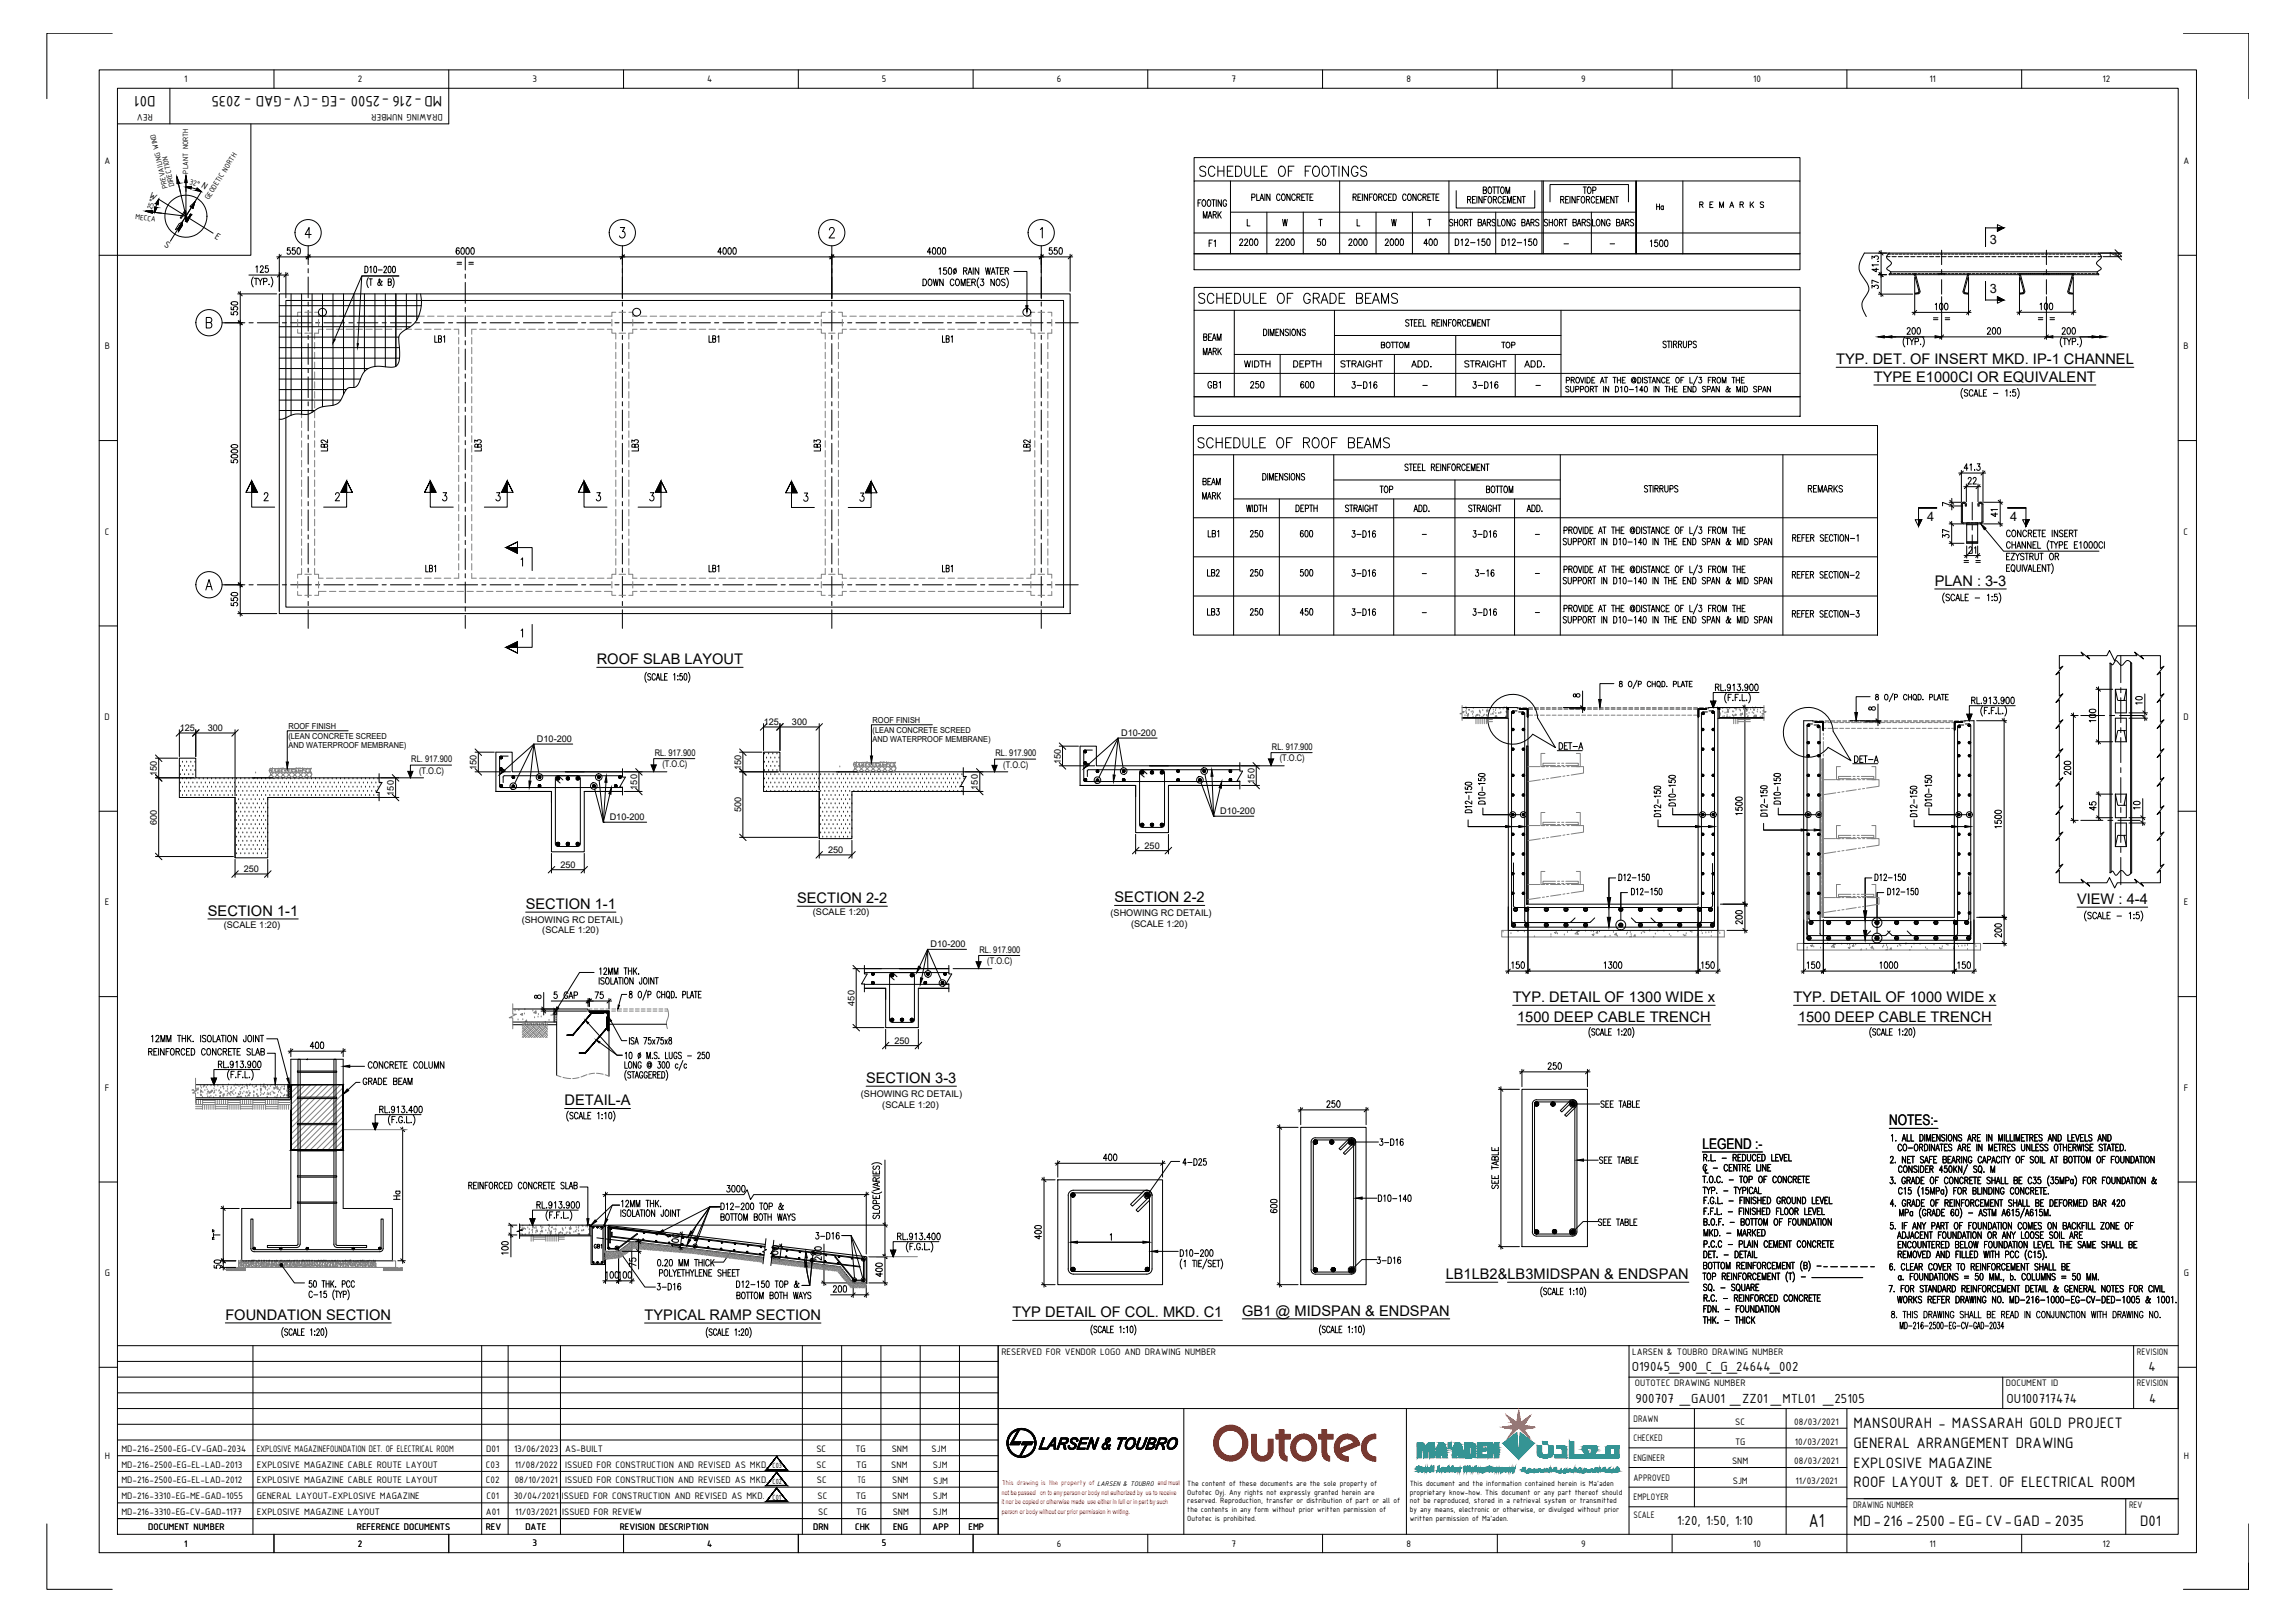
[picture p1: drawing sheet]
<svg xmlns="http://www.w3.org/2000/svg" width="841mm" height="594mm" viewBox="0 0 841 594" stroke-linecap="round" stroke-linejoin="round" font-family="sans-serif">
<defs><g id="words">
<text font-size="7.5" x="438.9" y="66">SCHEDULE OF FOOTINGS</text>
<text font-size="7.4" x="662.9" y="559.3">A1</text>
<g font-size="7.1">
<text x="438.5" y="112.2">SCHEDULE OF GRADE BEAMS</text>
<text x="438.1" y="165.1">SCHEDULE OF ROOF BEAMS</text>
</g>
<g font-size="6">
<text x="57" y="35.2" transform="rotate(180 57 35.2)">D01</text>
<text x="162" y="35.2" transform="rotate(180 162 35.2)">MD-216 -2500 -EG -CV-GAD - 2035</text>
<text x="679.2" y="523.1">MANSOURAH - MASSARAH GOLD PROJECT</text>
<text x="679.2" y="530.3">GENERAL ARRANGEMENT DRAWING</text>
<text x="679.2" y="537.5">EXPLOSIVE MAGAZINE</text>
<text x="679.2" y="544.7">ROOF LAYOUT &amp; DET. OF ELECTRICAL ROOM</text>
<text x="679.2" y="559.1">MD-216 -2500 -EG- CV-GAD - 2035</text>
<text x="784.3" y="559.1">D01</text>
</g>
<g font-size="5.7">
<text x="439.9" y="81.1">MARK</text>
<text x="442" y="91.7">F1</text>
<text x="604" y="91.7">1500</text>
<text x="440.3" y="125.9">BEAM</text>
<text x="439.9" y="131.2">MARK</text>
<text x="455.1" y="135.8">WIDTH</text>
<text x="473.1" y="135.8">DEPTH</text>
<text x="490.4" y="135.8">STRAIGHT</text>
<text x="516.5" y="135.8">ADD.</text>
<text x="535.9" y="135.8">STRAIGHT</text>
<text x="557.7" y="135.8">ADD.</text>
<text x="494.6" y="143.6">3-D16</text>
<text x="538.7" y="143.6">3-D16</text>
<text x="121.4" y="166.5" transform="rotate(-90 121.4 166.5)">LB2</text>
<text x="235.3" y="166.5" transform="rotate(-90 235.3 166.5)">LB3</text>
<text x="302" y="166.5" transform="rotate(-90 302 166.5)">LB3</text>
<text x="378.9" y="166.5" transform="rotate(-90 378.9 166.5)">LB2</text>
<text x="439.9" y="178.9">BEAM</text>
<text x="439.9" y="184.1">MARK</text>
<text x="504.8" y="181.7">TOP</text>
<text x="457.2" y="197.9">250</text>
<text x="475.5" y="197.9">600</text>
<text x="494.6" y="197.9">3-D16</text>
<text x="539" y="197.9">3-D16</text>
<text x="441.7" y="212.4">LB2</text>
<text x="457.2" y="212.4">250</text>
<text x="475.5" y="212.4">500</text>
<text x="494.6" y="212.4">3-D16</text>
<text x="539.8" y="212.4">3-16</text>
<text x="441.7" y="226.5">LB3</text>
<text x="457.2" y="226.5">250</text>
<text x="475.5" y="226.5">450</text>
<text x="504.8" y="420.9">3-D16</text>
<text x="432.5" y="427.9">4-D25</text>
<text x="298.1" y="455.1">3-D16</text>
<text x="431.4" y="461.4">D10-200</text>
<text x="239.9" y="473.8">3-D16</text>
</g>
<g font-size="5.4">
<text x="672.9" y="133.4">TYP. DET. OF INSERT MKD. IP-1 CHANNEL</text>
<text x="686.7" y="139.9">TYPE E1000CI OR EQUIVALENT</text>
<text x="709" y="214.6">PLAN : 3-3</text>
<text x="218.7" y="243.3">ROOF SLAB LAYOUT</text>
<text x="76.2" y="335.4">SECTION 1-1</text>
<text x="192.6" y="332.9">SECTION 1-1</text>
<text x="292.1" y="330.8">SECTION 2-2</text>
<text x="408.4" y="330.5">SECTION 2-2</text>
<text x="761.1" y="331.1">VIEW : 4-4</text>
<text x="554.3" y="367.1">TYP. DETAIL OF 1300 WIDE x</text>
<text x="657.3" y="367.1">TYP. DETAIL OF 1000 WIDE x</text>
<text x="555.9" y="374.2">1500 DEEP CABLE TRENCH</text>
<text x="658.9" y="374.2">1500 DEEP CABLE TRENCH</text>
<text x="317.4" y="396.7">SECTION 3-3</text>
<text x="206.9" y="404.9">DETAIL-A</text>
<text x="692.3" y="412.1">NOTES:-</text>
<text x="623.9" y="420.8">LEGEND :-</text>
<text x="529.8" y="468.5">LB1LB2&amp;LB3MIDSPAN &amp; ENDSPAN</text>
<text x="82.6" y="483.4">FOUNDATION SECTION</text>
<text x="236.2" y="483.4">TYPICAL RAMP SECTION</text>
<text x="371.1" y="482.5">TYP DETAIL OF COL. MKD. C1</text>
<text x="455.2" y="481.9">GB1 @ MIDSPAN &amp; ENDSPAN</text>
</g>
<g font-size="5.3">
<text x="542.6" y="72">BOTTOM</text>
<text x="579.3" y="72">TOP</text>
<text x="606.1" y="78">Ha</text>
<text x="621.9" y="77.3">R E M A R K S</text>
<text x="453.3" y="91">2200</text>
<text x="466.7" y="91">2200</text>
<text x="481.9" y="91">50</text>
<text x="493.2" y="91">2000</text>
<text x="506.6" y="91">2000</text>
<text x="521.1" y="91">400</text>
<text x="532.3" y="91">D12-150</text>
<text x="549.6" y="91">D12-150</text>
<text x="697.8" y="123.5">200</text>
<text x="754.6" y="123.5">200</text>
<text x="505.2" y="128.8">BOTTOM</text>
<text x="549.3" y="128.8">TOP</text>
<text x="441.7" y="143.2">GB1</text>
<text x="457.2" y="143.2">250</text>
<text x="475.9" y="143.2">600</text>
<text x="177.4" y="166.5" transform="rotate(-90 177.4 166.5)">LB3</text>
<text x="661.8" y="181.3">REMARKS</text>
<text x="494.6" y="226.5">3-D16</text>
<text x="539" y="226.5">3-D16</text>
<text x="596.9" y="328.8">D12-150</text>
<text x="690.7" y="328.8">D12-150</text>
<text x="263.2" y="444.1">D12-200 TOP &amp;</text>
<text x="503.8" y="463.9">3-D16</text>
</g>
<g font-size="5.2">
<text x="597.9" y="502">O19045_900_C_G_24644_002</text>
<text x="787.3" y="502">4</text>
<text x="599.3" y="514">900707 _GAU01 _ZZ01 _MTL01 _25105</text>
<text x="735.4" y="514">OU100717474</text>
<text x="787.6" y="514">4</text>
<text x="614.7" y="558.7">1:20, 1:50, 1:10</text>
</g>
<g font-size="4.7">
<text x="729.1" y="89.5">3</text>
<text x="729.1" y="107.2">3</text>
<text x="706.3" y="190.7">4</text>
<text x="736.7" y="190.7">4</text>
</g>
<text font-size="4.4" x="217" y="458.3">GB1</text>
<g font-size="3.7">
<text x="67.5" y="30">1</text>
<text x="131.1" y="30.1">2</text>
<text x="195.1" y="30">3</text>
<text x="259.2" y="30">4</text>
<text x="323.2" y="30">5</text>
<text x="387.3" y="30.1">6</text>
<text x="451.3" y="30">7</text>
<text x="515.4" y="30">8</text>
<text x="579.5" y="30">9</text>
<text x="642.4" y="30">10</text>
<text x="707" y="30">11</text>
<text x="770.5" y="30.1">12</text>
<text x="56" y="41.8" transform="rotate(180 56 41.8)">REV</text>
<text x="162.2" y="41.8" transform="rotate(180 162.2 41.8)">DRAWING NUMBER</text>
<text x="38.3" y="60">A</text>
<text x="800.1" y="60">A</text>
<text x="73.6" y="68.4" transform="rotate(32 73.6 68.4)">N</text>
<text x="54.4" y="72" transform="rotate(32 54.4 72)">W</text>
<text x="78.5" y="87.1" transform="rotate(32 78.5 87.1)">E</text>
<text x="60" y="90.2" transform="rotate(32 60 90.2)">S</text>
<text x="38.4" y="127.9">B</text>
<text x="800.2" y="127.9">B</text>
<text x="38.4" y="195.8">C</text>
<text x="800.2" y="195.8">C</text>
<text x="38.3" y="263.6">D</text>
<text x="800.2" y="263.6">D</text>
<text x="38.4" y="331.5">E</text>
<text x="800.3" y="331.5">E</text>
<text x="38.5" y="399.4">F</text>
<text x="800.3" y="399.4">F</text>
<text x="38.4" y="467.3">G</text>
<text x="800.3" y="467.3">G</text>
<text x="367" y="496.3">RESERVED FOR VENDOR LOGO AND DRAWING NUMBER</text>
<text x="598.2" y="496.3">LARSEN &amp; TOUBRO DRAWING NUMBER</text>
<text x="783.1" y="496.3">REVISION</text>
<text x="599.1" y="507.8">OUTOTEC DRAWING NUMBER</text>
<text x="735.1" y="507.8">DOCUMENT ID</text>
<text x="783.1" y="507.8">REVISION</text>
<text x="598.7" y="520.7">DRAWN</text>
<text x="635.9" y="521.9">SC</text>
<text x="657.5" y="521.9">08/03/2021</text>
<text x="598.7" y="527.9">CHECKED</text>
<text x="44.5" y="531.7">MD-216-2500-EG-CV-GAD-2034</text>
<text x="94.1" y="531.7">EXPLOSIVE MAGAZINEFOUNDATION DET. OF ELECTRICAL ROOM</text>
<text x="178.2" y="531.7">D01</text>
<text x="188.4" y="531.7">13/06/2023</text>
<text x="207.1" y="531.7">AS-BUILT</text>
<text x="299.2" y="531.7">SC</text>
<text x="313.5" y="531.7">TG</text>
<text x="326.8" y="531.7">SNM</text>
<text x="341.4" y="531.7">SJM</text>
<text x="635.8" y="529.1">TG</text>
<text x="657.8" y="529.1">10/03/2021</text>
<text x="38.4" y="534.2">H</text>
<text x="44.5" y="537.5">MD-216-2500-EG-EL-LAD-2013</text>
<text x="94.1" y="537.5">EXPLOSIVE MAGAZINE CABLE ROUTE LAYOUT</text>
<text x="178.1" y="537.5">C03</text>
<text x="188.6" y="537.5">11/08/2022</text>
<text x="207.1" y="537.5">ISSUED FOR CONSTRUCTION AND REVISED AS MKD.</text>
<text x="299.2" y="537.5">SC</text>
<text x="313.8" y="537.5">TG</text>
<text x="326.6" y="537.5">SNM</text>
<text x="341.8" y="537.6">SJM</text>
<text x="598.7" y="535.1">ENGINEER</text>
<text x="634.7" y="536.3">SNM</text>
<text x="657.5" y="536.3">08/03/2021</text>
<text x="800.3" y="534.2">H</text>
<text x="44.5" y="543.2">MD-216-2500-EG-EL-LAD-2012</text>
<text x="94.1" y="543.2">EXPLOSIVE MAGAZINE CABLE ROUTE LAYOUT</text>
<text x="178.1" y="543.2">C02</text>
<text x="188.6" y="543.2">08/10/2021</text>
<text x="207.1" y="543.2">ISSUED FOR CONSTRUCTION AND REVISED AS MKD.</text>
<text x="299.4" y="543.2">SC</text>
<text x="314.2" y="543.2">TG</text>
<text x="326.9" y="543.2">SNM</text>
<text x="342" y="543.5">SJM</text>
<text x="598.7" y="542.3">APPROVED</text>
<text x="635" y="543.5">SJM</text>
<text x="658" y="543.5">11/03/2021</text>
<text x="44.5" y="549">MD-216-3310-EG-ME-GAD-1055</text>
<text x="94.1" y="549">GENERAL LAYOUT-EXPLOSIVE MAGAZINE</text>
<text x="178.3" y="549">C01</text>
<text x="188.2" y="549">30/04/2021</text>
<text x="205.9" y="549">ISSUED FOR CONSTRUCTION AND REVISED AS MKD.</text>
<text x="299.6" y="549">SC</text>
<text x="313.6" y="549">TG</text>
<text x="327" y="549">SNM</text>
<text x="341.8" y="549">SJM</text>
<text x="598.7" y="549.5">EMPLOYER</text>
<text x="44.5" y="554.8">MD-216-3310-EG-CV-GAD-1177</text>
<text x="94.1" y="554.8">EXPLOSIVE MAGAZINE LAYOUT</text>
<text x="178.1" y="554.8">A01</text>
<text x="188.8" y="554.8">11/03/2021</text>
<text x="206" y="554.8">ISSUED FOR REVIEW</text>
<text x="299.9" y="554.8">SC</text>
<text x="313.8" y="554.8">TG</text>
<text x="327.1" y="554.8">SNM</text>
<text x="341.8" y="554.8">SJM</text>
<text x="598.7" y="556.1">SCALE</text>
<text x="679.1" y="552.5">DRAWING NUMBER</text>
<text x="780.2" y="552.5">REV</text>
<text x="54.3" y="560.3">DOCUMENT NUMBER</text>
<text x="130.8" y="560.3">REFERENCE DOCUMENTS</text>
<text x="178" y="560.3">REV</text>
<text x="192.5" y="560.3">DATE</text>
<text x="227.1" y="560.3">REVISION DESCRIPTION</text>
<text x="298" y="560.3">DRN</text>
<text x="313.4" y="560.3">CHK</text>
<text x="327.3" y="560.3">ENG</text>
<text x="341.7" y="560.3">APP</text>
<text x="354.9" y="560.3">EMP</text>
<text x="67.5" y="566.4">1</text>
<text x="131.1" y="566.5">2</text>
<text x="195.1" y="566.4">3</text>
<text x="259.2" y="566.4">4</text>
<text x="323.2" y="566.4">5</text>
<text x="387.3" y="566.5">6</text>
<text x="451.3" y="566.4">7</text>
<text x="515.4" y="566.4">8</text>
<text x="579.5" y="566.5">9</text>
<text x="642.4" y="566.4">10</text>
<text x="707" y="566.4">11</text>
<text x="770.5" y="566.5">12</text>
</g>
<g font-size="3.4">
<text x="775.7" y="94.3" transform="rotate(-90 775.7 94.3)">7</text>
<text x="65.9" y="267.8">125</text>
<text x="76.1" y="267.8">300</text>
<text x="279.9" y="265.6">125</text>
<text x="290.2" y="265.6">300</text>
<text x="410.8" y="269.6">D10-200</text>
<text x="196.8" y="271.8">D10-200</text>
<text x="466.1" y="274.7">RL. 917.900</text>
<text x="150.7" y="279.2">RL. 917.900</text>
<text x="239.9" y="276.9">RL. 917.900</text>
<text x="242.7" y="281">(T.O.C)</text>
<text x="364.8" y="277">RL. 917.900</text>
<text x="367.7" y="281.2">(T.O.C)</text>
<text x="388.7" y="279.8" transform="rotate(-90 388.7 279.8)">150</text>
<text x="469" y="278.8">(T.O.C)</text>
<text x="57.5" y="284.2" transform="rotate(-90 57.5 284.2)">150</text>
<text x="153.6" y="283.4">(T.O.C)</text>
<text x="174.7" y="282" transform="rotate(-90 174.7 282)">150</text>
<text x="271.6" y="282" transform="rotate(-90 271.6 282)">150</text>
<text x="459.7" y="287" transform="rotate(-90 459.7 287)">150</text>
<text x="144.3" y="291.4" transform="rotate(-90 144.3 291.4)">150</text>
<text x="233.5" y="289.2" transform="rotate(-90 233.5 289.2)">150</text>
<text x="358.4" y="289.2" transform="rotate(-90 358.4 289.2)">150</text>
<text x="271.6" y="297.5" transform="rotate(-90 271.6 297.5)">500</text>
<text x="447.1" y="298.2">D10-200</text>
<text x="57.5" y="302.1" transform="rotate(-90 57.5 302.1)">600</text>
<text x="223.4" y="300.4">D10-200</text>
<text x="419.4" y="310.9">250</text>
<text x="205.3" y="317.9">250</text>
<text x="303.4" y="312.5">250</text>
<text x="89.4" y="319.5">250</text>
<text x="297.9" y="335.3">(SCALE 1:20)</text>
<text x="407" y="335.5">(SHOWING RC DETAIL)</text>
<text x="82" y="340">(SCALE 1:20)</text>
<text x="191.2" y="338">(SHOWING RC DETAIL)</text>
<text x="198.7" y="341.9">(SCALE 1:20)</text>
<text x="414.5" y="339.4">(SCALE 1:20)</text>
<text x="341" y="347">D10-200</text>
<text x="359" y="348.9">RL. 917.900</text>
<text x="361.8" y="353.1">(T.O.C)</text>
<text x="313.1" y="368.3" transform="rotate(-90 313.1 368.3)">450</text>
<text x="327.8" y="382.3">250</text>
<text x="315.5" y="401.6">(SHOWING RC DETAIL)</text>
<text x="323.3" y="406">(SCALE 1:20)</text>
</g>
<g font-size="3">
<text x="69" y="63.6" transform="rotate(-90 69 63.6)">PLANT NORTH</text>
<text x="61.5" y="68.8" transform="rotate(-103 61.5 68.8)">PREVAILING WIND</text>
<text x="63.9" y="68.2" transform="rotate(-103 63.9 68.2)">DIRECTION</text>
<text x="69.3" y="67.5" transform="rotate(16 69.3 67.5)">32°</text>
<text x="55.7" y="77" transform="rotate(-71 55.7 77)">25°</text>
<text x="76.6" y="73.3" transform="rotate(-58 76.6 73.3)">GEODETIC NORTH</text>
<text x="49.6" y="80.3" transform="rotate(7 49.6 80.3)">MECCA</text>
<text x="105.7" y="266.9">ROOF FINISH</text>
<text x="319.8" y="264.7">ROOF FINISH</text>
<text x="319.8" y="268.4">(LEAN CONCRETE SCREED</text>
<text x="105.7" y="270.6">(LEAN CONCRETE SCREED</text>
<text x="105.7" y="274.1">AND WATERPROOF MEMBRANE)</text>
<text x="319.8" y="271.9">AND WATERPROOF MEMBRANE)</text>
<text x="283.1" y="537.8">C03</text>
<text x="283.1" y="543.6">C02</text>
<text x="435.1" y="544.2">The content of these documents are the sole property of</text>
<text x="516.6" y="544.2">This document and the information contained herein is Ma'aden</text>
<text x="283.1" y="549.3">C01</text>
<text x="435.1" y="547.4">Outotec Oyj. Any rights not expressly granted herein are</text>
<text x="435.1" y="550.6">reserved. Reproduction, transfer or distribution of part or all of</text>
<text x="516.6" y="547.4">proprietary know-how. This document or any part thereof should</text>
<text x="516.6" y="550.6">not be reproduced, stored in a retrieval system or transmitted</text>
<text x="435.1" y="553.8">the contents in any form without prior written permission of</text>
<text x="435.1" y="557">Outotec is prohibited.</text>
<text x="516.6" y="553.8">by any means, electronic or otherwise, or divulged without prior</text>
<text x="516.6" y="557">written permission of Ma'aden.</text>
</g>
<text font-size="2.7" fill="#f00" x="367.2" y="544.1">This drawing is the property of LARSEN &amp; TOUBRO and must</text>
<g font-size="2.6">
<text x="572.2" y="90.7">-</text>
<text x="589.1" y="90.7">-</text>
<text x="520.3" y="142.5">-</text>
<text x="562" y="142.5">-</text>
<text x="520.3" y="196.8">-</text>
<text x="561.6" y="196.8">-</text>
<text x="520.3" y="211.3">-</text>
<text x="561.6" y="211.3">-</text>
<text x="520.3" y="225.8">-</text>
<text x="561.6" y="225.4">-</text>
</g>
<g font-size="2.4" fill="#f00">
<text x="367.1" y="547.5">not be passed on to any person or body not authorized by us to receive</text>
<text x="367.1" y="551">it nor be copied or otherwise made use either in full or in part by such</text>
<text x="367.1" y="554.4">person or body without our prior permission in writing.</text>
</g>
</g></defs>
<!-- layer: HAT -->
<g fill="none" stroke="#808080" stroke-width=".37">
<path d="M535.8 258.4v2.3h.8l-1.6 .7h.8v2.5M537 259.3h.1M537.4 259.3h.1M537.4 259.8h.1M538.2 260l.3-.2-.1 .3zM539.9 259.4h.1M545.2 260h.1M548.2 259.6h.1M549.4 259.4h.1M549.7 259.7h.1M550.8 259.7h.1M551.1 259.2h.2"/>
<path d="M551.2 259.2h.1M551.3 259.2h.1M552 259.3h.1M552.1 259.4h.1M630.3 259.5h.1M630.5 259.8h.1M631.3 259.5h.1M632.3 259.2h.3M632.6 259.2h.1M632.9 259.5h.1M633 259.9l.3-.1v.3zM633.8 259.6h.1"/>
<path d="M636 259.2v.3h-.3zM636.4 259.7h.1M637.4 260h.1M639 259.8h.1M639.2 259.7h.1M639.4 259.5v.3h-.2zM640.5 259.7h.1M641.5 260h.1M642.2 259.3h.1M642.7 259.7h.1M642.8 259.8l.1 .3h-.3zM643.4 259.3h.1"/>
<path d="M645.2 259.4h.1M646.4 258.4v2.3h.8l-1.5 .7h.7v2.5M536.1 261.2h.1M536.9 262.2h.1M537.2 260.5h.1M537.3 261.1h.1M537.4 261.4h.1M537.9 262.7h.1M538 261.7v.5l-.4-.1zM538.1 261.3l.1 .3h-.3zM539.1 260.8h.1M539.7 261.7h.1"/>
<path d="M539.7 260.6h.1M539.8 262.6h.1M539.9 261.1h.1M540.8 262.7h.1M540.9 262.3h.1M540.9 263.1v2M541 261.9l.3-.1v.3zM541.6 261.6v.3h-.3zM541.6 263.1v2M542.1 262.2h.1M542.1 260.4h.1M542.3 262.3h.1"/>
<path d="M542.3 260.7h.1M542.4 263.1v2M542.4 261.2h.1M542.8 262.8l.3-.3 .1 .3M543.2 263.1v2M543.4 260.3h.1M543.6 262.2h.1M543.9 261.9h.1M543.9 263.1v2M544.7 262h.1M544.7 263.1v2M544.7 264.3h2.2"/>
<path d="M544.7 263.6h2.2M544.7 260.4h.1M544.8 262.2l.2-.3 .1 .3zM544.9 260.8h.1M545.1 260.3l.3-.1-.1 .3zM545.2 260.7h.1M546.4 261.8h.1M546.9 261.5h.1M547.2 261.6h.1M547.2 260h.1M547.4 260.9h.1M547.9 262.3l.3-.1v.3z"/>
<path d="M548 260.3h.1M548.2 261.4h.1M548.5 262.2v.3h-.3zM549.2 261.3h.1M549.6 261.3h.1M550 261.1h.1M551.7 262.8l.2-.3 .1 .3M551.7 262.6h.1M552 260.8h.1M552 262.6h.1M552.1 261h.1M552.3 260.6l-.4 .1h.4"/>
<path d="M559.5 273.2v.1M559.7 273.2l-.2 .3M559.9 273.2l-.4 .5M559.9 273.5l-.4 .4M559.9 273.7l-.4 .4M559.9 273.9l-.4 .4M559.9 274.1l-.4 .5M559.9 274.3l-.4 .5M559.9 274.5l-.4 .5M559.9 274.7l-.4 .5M559.9 274.9l-.4 .5M559.9 275.2l-.4 .5"/>
<path d="M559.9 275.4l-.4 .5M559.9 275.6l-.4 .5M559.9 275.8l-.4 .5M559.9 276l-.4 .5M559.9 276.3l-.4 .4M559.9 276.5l-.4 .4M559.9 276.7l-.4 .4M559.9 276.9l-.4 .5M559.9 277.1l-.4 .5M559.9 277.3l-.4 .5M559.9 277.5l-.4 .5M559.9 277.7l-.4 .5"/>
<path d="M559.9 278l-.4 .5M559.9 278.2l-.4 .5M559.9 278.4l-.4 .5M559.9 278.6l-.4 .5M559.9 278.8l-.4 .5M559.9 279l-.4 .5M559.9 279.3l-.4 .4M559.9 279.5l-.4 .5M559.9 279.7l-.4 .5M559.9 279.9l-.4 .5M630 262.7h.1M630.1 260.9h.1"/>
<path d="M630.4 262h.1M630.4 261.4h.1M631.3 260.8h.1M631.4 262.6h.1M631.9 262.4h.1M632.1 261.2h.1M632.8 262.7h.1M632.8 261.1h.1M632.9 262.1h.1M633 262.8l.2-.3v.3M633.1 260.5h.1M633.4 260.4l.1 .4h-.5z"/>
<path d="M633.9 262.7h.1M634.9 262h.1M634.9 260.7h.1M635.3 262.4h.1M635.3 260.8h.1M635.3 263.1v2M635.5 262.2h.1M635.9 261.9l.3-.2-.1 .3zM636.1 261.9h.1M636.1 263.1v2M636.2 260.1h.1M636.8 264.3h4.6"/>
<path d="M636.8 263.6h4.6M636.8 263.1v2M637.7 262h.1M637.7 260.3h.1M637.8 260.4h.1M637.9 261.6h.1M638 262.3h.1M638.5 261.2l.1 .4h-.4zM639.9 260.3l.3-.1v.3zM640.2 261.7h.1M640.2 260.1h.1M640.4 262.6h.1"/>
<path d="M640.6 262.4h.1M641 261.2h.1M642.1 261.1h.1M642.6 261.4h.1M642.7 262.7h.1M642.8 262.2l.3-.1-.1 .3zM643.2 262.5h.1M643.2 262.1h.1M643.2 262.4l.4-.5 .1 .5h-.4M644 260.8h.1M644.1 260h.1M645.1 262.6h.1"/>
<path d="M645.1 261h.1M645.7 262.3h.1M645.7 262.6h.1M646 261.6h.1M646.3 260.1v.3h-.3zM559.9 280.1l-.4 .5M559.9 280.4l-.4 .4M559.9 280.6l-.4 .4M559.9 280.8l-.4 .4M559.9 281l-.4 .5M559.9 281.2l-.4 .5M559.9 281.4l-.4 .5"/>
<path d="M559.9 281.6l-.4 .5M559.9 281.8l-.4 .5M559.9 282.1l-.4 .5M559.9 282.3l-.4 .5M559.9 282.5l-.4 .5M559.9 282.7l-.4 .5M559.9 282.9l-.4 .5M559.9 283.2l-.4 .4M559.9 283.4l-.4 .4M559.9 283.6l-.4 .4M559.9 283.8l-.4 .5M559.9 284l-.4 .5"/>
<path d="M559.9 284.2l-.4 .5M559.9 284.4l-.4 .5M559.9 284.6l-.4 .5M559.9 284.8l-.4 .6M559.9 285.1l-.4 .5M559.9 285.3l-.4 .5M559.9 285.5l-.4 .5M559.9 285.7l-.4 .5M559.9 285.9l-.4 .5M559.9 286.2l-.4 .4M559.9 286.4l-.4 .4M559.9 286.6l-.4 .5"/>
<path d="M559.9 286.8l-.4 .5M559.9 287l-.4 .5M559.9 287.2l-.4 .5M559.9 287.5l-.4 .4M559.9 287.7l-.4 .4M559.9 287.9l-.4 .5M559.9 288.1l-.4 .5M559.9 288.3l-.4 .5M559.9 288.5l-.4 .5M559.9 288.7l-.4 .5M559.9 289l-.4 .5M559.9 289.2l-.4 .5"/>
<path d="M559.9 289.4l-.4 .5M559.9 289.6l-.4 .5M559.9 289.8l-.4 .5M559.9 290.1l-.4 .4M559.9 290.3l-.4 .4M559.9 290.5l-.4 .4M559.9 290.7l-.4 .5M559.9 290.9l-.4 .5M559.9 291.1l-.4 .5M559.9 291.3l-.4 .5M559.9 291.5l-.4 .5M559.9 291.7l-.4 .6"/>
<path d="M559.9 292l-.4 .5M559.9 292.2l-.4 .5M559.9 292.4l-.4 .5M559.9 292.6l-.4 .5M559.9 292.8l-.4 .5M559.9 293.1l-.4 .4M559.9 293.3l-.4 .4M559.9 293.5l-.4 .4M559.9 293.7l-.4 .5M559.9 293.9l-.4 .5M559.9 294.1l-.4 .5M559.9 294.3l-.4 .5"/>
<path d="M559.9 294.6l-.4 .4M559.9 294.8l-.4 .5M559.9 295l-.4 .5M559.9 295.2l-.4 .5M559.9 295.4l-.4 .5M559.9 295.6l-.4 .5M559.9 295.9l-.4 .4M559.9 296.1l-.4 .5M559.9 296.3l-.4 .5M559.9 296.5l-.4 .5M559.9 296.7l-.4 .5M559.9 297l-.4 .4"/>
<path d="M559.9 297.2l-.4 .4M559.9 297.4l-.4 .4M559.9 297.6l-.4 .5M559.9 297.8l-.4 .5M559.9 298l-.4 .5M559.9 298.2l-.4 .5M559.9 298.4l-.4 .5M559.9 298.6l-.4 .6M559.9 298.9l-.4 .5M559.9 299.1l-.4 .5M559.9 299.3l-.4 .5M559.9 299.5l-.4 .5"/>
<path d="M559.9 299.7l-.4 .5M559.9 300l-.4 .4M559.9 300.2l-.4 .4M559.9 300.4l-.4 .4M559.9 300.6l-.4 .5M559.9 300.8l-.4 .5M559.9 301l-.4 .5M559.9 301.2l-.4 .5M559.9 301.4l-.4 .5M559.9 301.7l-.4 .5M559.9 301.9l-.4 .5M559.9 302.1l-.4 .5"/>
<path d="M559.9 302.3l-.4 .5M559.9 302.5l-.4 .5M559.9 302.8l-.4 .4M559.9 303l-.4 .4M559.9 303.2l-.4 .5M559.9 303.4l-.4 .5M559.9 303.6l-.4 .5M559.9 303.8l-.4 .5M559.9 304.1l-.4 .4M559.9 304.3l-.4 .4M559.9 304.5l-.4 .5M559.9 304.7l-.4 .5"/>
<path d="M559.9 304.9l-.4 .5M559.9 305.1l-.4 .5M559.9 305.3l-.4 .5M559.9 305.5l-.4 .6M559.9 305.8l-.4 .5M559.9 306l-.4 .5M559.9 306.2l-.4 .5M559.9 306.4l-.4 .5M559.9 306.6l-.4 .5M559.9 306.9l-.4 .4M559.9 307.1l-.4 .4M559.9 307.3l-.4 .4"/>
<path d="M559.9 307.5l-.4 .5M559.9 307.7l-.4 .5M559.9 307.9l-.4 .5M559.9 308.1l-.4 .5M559.9 308.3l-.4 .5M559.9 308.6l-.4 .5M559.9 308.8l-.4 .5M559.9 309l-.4 .5M559.9 309.2l-.4 .5M559.9 309.4l-.4 .5M559.9 309.7l-.4 .4M559.9 309.9l-.4 .4"/>
<path d="M559.9 310.1l-.4 .4M559.9 310.3l-.4 .5M559.9 310.5l-.4 .5M559.9 310.7l-.4 .5M559.9 310.9l-.4 .5M559.9 311.2l-.4 .4M559.9 311.4l-.4 .5M559.9 311.6l-.4 .5M559.9 311.8l-.4 .5M559.9 312l-.4 .5M559.9 312.2l-.4 .5M559.9 312.4l-.4 .5"/>
<path d="M559.9 312.7l-.4 .5M559.9 312.9l-.4 .5M559.9 313.1l-.4 .5M559.9 313.3l-.4 .5M559.9 313.5l-.4 .5M559.9 313.8l-.4 .4M559.9 314l-.4 .4M559.9 314.2l-.4 .4M559.9 314.4l-.4 .5M559.9 314.6l-.4 .5M559.9 314.8l-.4 .5M559.9 315l-.4 .5"/>
<path d="M559.9 315.2l-.4 .6M559.9 315.5l-.4 .5M559.9 315.7l-.4 .5M559.9 315.9l-.4 .5M559.9 316.1l-.4 .5M559.9 316.3l-.4 .5M559.9 316.6l-.4 .4M559.9 316.8l-.4 .4M559.9 317l-.4 .4M559.9 317.2l-.4 .5M559.9 317.4l-.4 .5M559.9 317.6l-.4 .5"/>
<path d="M559.9 317.8l-.4 .5M559.9 318l-.4 .5M559.9 318.3l-.4 .5M559.9 318.5l-.4 .5M559.9 318.7l-.4 .5M559.9 318.9l-.4 .5M559.9 319.1l-.4 .5M559.9 319.3l-.4 .5M559.9 319.6l-.4 .4M559.9 319.8l-.4 .5M559.9 320l-.4 .5M559.9 320.2l-.4 .5"/>
<path d="M559.9 320.4l-.4 .5M559.9 320.7l-.4 .4M559.9 320.9l-.4 .4M559.9 321.1l-.4 .4M559.9 321.3l-.4 .5M559.9 321.5l-.4 .5M559.9 321.7l-.4 .5M559.9 321.9l-.4 .5M559.9 322.1l-.4 .6M559.9 322.4l-.4 .5M559.9 322.6l-.4 .5M559.9 322.8l-.4 .5"/>
<path d="M559.9 323l-.4 .5M559.9 323.2l-.4 .5M559.9 323.5l-.4 .4M559.9 323.7l-.4 .4M559.9 323.9l-.4 .4M559.9 324.1l-.4 .5M559.9 324.3l-.4 .5M559.9 324.5l-.4 .5M559.9 324.7l-.4 .5M559.9 324.9l-.4 .5M559.9 325.1l-.4 .6M559.9 325.4l-.4 .5"/>
<path d="M559.9 325.6l-.4 .5M559.9 325.8l-.4 .5M559.9 326l-.4 .5M559.9 326.2l-.4 .5M559.9 326.5l-.4 .4M559.9 326.7l-.4 .4M559.9 326.9l-.4 .5M559.9 327.1l-.4 .5M559.9 327.3l-.4 .5M559.9 327.5l-.4 .5M559.9 327.8l-.4 .4M559.9 328l-.4 .5"/>
<path d="M559.9 328.2l-.4 .5M559.9 328.4l-.4 .5M559.9 328.6l-.4 .5M559.9 328.8l-.4 .5M559.9 329l-.4 .5M559.9 329.3l-.4 .5M559.9 329.5l-.4 .5M559.9 329.7l-.4 .5M559.9 329.9l-.4 .5M559.9 330.1l-.4 .5M559.9 330.4l-.4 .4M559.9 330.6l-.4 .4"/>
<path d="M559.9 330.8l-.4 .4M559.9 331l-.1 .2M550.8 341.4h.1M552.7 340.9h.1M553.7 342h.1M555.9 340.8l.4 .3 .2-.3M558.6 341.3h.1M562.3 343.1h.1M568.4 343.1h.1M568.4 342.3h.1M569.7 341.6l.6-.3-.2 .6zM570.8 342h.1"/>
<path d="M573.3 342.5h.1M574.4 341.5h.1M575.9 340.8h.1M578 341.3l-.8 .7M578 341.2l.1 .9-.9-.1M578.1 341.8h.1M578.3 342.3h.1M578.3 340.8l-.3 .3 .6 .1v-.4M581 341.1h.1M583.1 341.1h.1M583.5 342.3l.6-.2-.2 .6zM584 341.3h.1"/>
<path d="M585.4 341.2l.1 .6-.6-.1zM586.1 341.3h.1M588.2 342.8l-.3 .4M588.2 342.8l.1 .4M590 342.9h.1M591.3 341.5h.1M591.8 342.5h.1M592.3 341.8l.1 .6-.6-.1zM592.4 342.6h.1M592.7 343h.1M596.1 342.2h.1M596.4 341.7h.1"/>
<path d="M597.4 343.2l.5-.4-.1 .4M597.4 341.5h.1M597.7 342.3h.1M599.1 342.4l.2 .6-.6-.1zM601.5 341.9h.1M602.1 341.4h.1M602.7 341.6h.1M604.5 341h.1M604.6 340.9h.1M605.9 343.2l.1-.2 .1 .2M606.6 342.1h.1M607.5 341h.1"/>
<path d="M609.8 341.1h.1M611.7 342.3h.1M612.3 343h.1M614.9 341.3h.1M616.9 342.5h.1M617.3 342.8h.1M617.8 342.8h.1M617.9 342h.1M619.1 340.8l.5 .3 .1-.3M620 341.5h.1M622 342.8h.1M622.2 342.2h.1"/>
<path d="M623.5 341h.1M623.8 342h.1M625.1 341.7h.1M626.2 341.6h.1M627.1 343h.1M627.2 341.5h.1M629.9 341.2h.1M630.2 341.9h.1M662.2 347.9h.1M662.2 347.2h.1M663.5 346.4l.7-.3-.2 .6zM664.7 346.8h.1"/>
<path d="M667.2 347.2h.1M668.3 346.4h.1M669.8 345.6h.1M671.8 346.1l-.7 .7M671.9 346l.1 .9-.9-.1M672 346.6h.1M672.2 345.6l-.3 .3 .6 .1-.1-.4M672.2 347.1h.1M674.9 345.8h.1M677 345.9h.1M677.3 347.1l.7-.2-.2 .6zM677.8 346.1h.1"/>
<path d="M679.3 346l.1 .6-.6-.1zM680 346.1h.1M681.8 348l.3-.4 .1 .4M683.9 347.8h.1M685.2 346.3h.1M685.7 347.3h.1M686.1 346.6l.2 .6-.6-.1zM686.3 347.4h.1M686.6 347.8h.1M689.9 346.9h.1M690.3 346.5h.1M691.2 348l.6-.4-.1 .4"/>
<path d="M691.3 346.3h.1M691.6 347.1h.1M693 347.2l.2 .6-.6-.1zM695.4 346.7h.1M696 346.1h.1M696.5 346.4h.1M698.4 345.8h.1M698.5 345.6h.1M699.8 348h.2M700.5 346.9h.1M701.4 345.8h.1M703.6 345.8h.1"/>
<path d="M705.6 347.2h.1M706.2 347.8h.1M708.7 346.1h.1M710.8 347.4h.1M711.2 347.6h.1M711.6 347.5h.1M711.8 346.8h.1M713 345.6l.5 .3 .1-.3M713.9 346.3h.1M715.9 347.6h.1M716 347h.1M717.4 345.8h.1"/>
<path d="M717.7 346.7h.1M719 346.5h.1M720.1 346.4h.1M721 346.3h.1M721 347.8h.1M723.7 346h.1M724.1 346.7h.1M187.9 367.7v3.8h1.3l-2.6 1.3h1.3v4M188.8 370.3h.1M189.9 373.6h.1M190.1 370.1h.1M190.7 371.5l.7-.3-.2 .6z"/>
<path d="M191.5 371.9h.1M191.6 373.5h.1M192.2 371.4h.1M192.3 369.8h.1M192.9 373.6l.2 .6h-.6zM195.3 370.3h.1M195.7 371l.7-.8 .1 .9zM195.9 372.8h.1M196.3 371.2h.1M197.2 372.5h.1M197.3 371.6h.1M198.3 372.5h.1"/>
<path d="M199.7 374.3h.1M200.4 370.5h.1M201.2 373.7h.1M201.3 370.5h.1M202 372h.1M202.4 371.8h.1M202.8 371.5h.1M203.7 370.6l-.6 .6M204 371l-.9 .9M204 371.7l-.9 .9M204 372.3l-.9 1M204 373l-.9 1"/>
<path d="M204 373.7l-.6 .6M70.3 399.3h.2M70.7 399.1l.2 .2 .1-.2M71.7 394.9v3.9h1.1l-2.2 1.5h1.1v3.8M71.7 398.7h.1M71.8 399.1v.5l-.4-.1zM72.5 399.3h.1M72.6 398.7h.1M73.5 399.5h.1M73.5 400h.1M73.6 397.9h.1M73.6 399.7l.3-.2v.3z"/>
<path d="M73.8 398.6h.1M74.5 398.2h.1M74.7 397.6l.3-.1-.1 .2zM75.1 399.4h.1M75.6 398.3h.1M75.9 399.2h.1M76 397.6h.1M76.4 399.9h.1M77.3 397.7h.1M77.3 399.8l.1 .3h-.3zM77.4 399.8h.1M77.5 399.5l.4-.1-.1 .3z"/>
<path d="M77.7 399.5h.1M78.4 398.8h.1M78.6 399.7h.1M78.6 397.9h.1M79.2 399.4h.1M79.8 397.8h.1M80.2 399.7h.1M80.4 399.4h.1M80.9 398.5h.1M81.6 398l.3-.2-.1 .3zM81.6 397.5h.1M82 398.9h.1"/>
<path d="M82.8 399.7h.1M83.3 399.8h.1M83.3 398.2h.1M83.4 399h.1M83.7 397.3h.1M84.4 399.9l.4-.1-.1 .3zM84.6 398.9h.1M84.8 398.4h.1M85.3 399.9h.1M85.8 399.4h.1M85.8 397.8h.1M86.3 397.4h.1"/>
<path d="M86.4 398.6h.1M86.9 397.3h.1M87.6 398h.1M87.9 400h.1M88.2 399.1h.1M88.3 397.5h.1M88.5 398.4l.3-.2-.1 .3zM88.8 397.5h.1M89.4 400h.1M89.5 398.2h.1M90.4 397.5h.1M90.5 397.4v.3h-.3z"/>
<path d="M90.6 398.8h.1M90.7 398.1h.1M91.2 399.7h.1M91.4 397.6h.1M91.6 397.3h.1M91.7 397.3h.1M92.5 397.8h.1M93 399.9h.1M93.1 400h.1M93.1 398.4h.1M93.9 397.7v.3h-.2zM94 397.7h.1"/>
<path d="M94.3 399.3h.1M95.4 398.8l.3-.2-.1 .3zM95.4 399.2h.1M95.5 399.7h.1M95.5 397.5h.1M95.6 398.1h.1M95.8 399.4h.1M96.4 398l.4-.4v.5zM96.5 397.8h.1M96.7 397.3h.1M97.3 398.9h.1M97.3 398l.1 .3h-.3z"/>
<path d="M97.9 399.4h.1M98 397.8h.1M98.6 398.9h.1M99.1 398h.1M99.5 397.3h.2M99.7 400h.1M100.3 398.6h.1M100.4 399h.1M100.5 397.4h.1M100.8 398.3v.3h-.3zM101.4 398.4h.1M101.5 398.4h.1"/>
<path d="M101.5 398.8l.4-.4v.5zM101.6 398h.1M102.3 399.1l.3-.1-.1 .3zM102.5 399.4h.1M102.9 398.7h.1M103.3 398.1h.1M104 398.9l.2-.3 .1 .3zM104.2 397.9h.1M104.2 398.2h.1M105.1 399.6h.1M105.3 400h.1M105.3 399h.1"/>
<path d="M105.4 398.4h.1M107.4 397.3l-.8 .8M109.6 397.3l-3 3M111.7 397.3l-5.1 5.1M113.9 397.3l-7.3 7.3h-34.9M116.1 397.3l-9.5 9.5M118.2 397.3l-11.6 11.6M120.4 397.3l-13.8 13.7M122.5 397.3l-15.9 15.9M124.7 397.3l-18.1 18.1M125.8 398.3l-19.2 19.2M71.7 406.1h2.5"/>
<path d="M71.7 405.3h2.5M72 402.7v1.9M72.5 400.5h.1M72.7 402.7v1.9M73.4 401.1h.1M73.5 402.7v1.9M73.5 401.1l.4-.1-.1 .2zM73.6 400.3h.1M74.2 401.9h.1M74.2 402.7v3.6M74.2 403.8h4.7M74.2 403h4.7"/>
<path d="M74.3 400.2h.1M75 404.6v1.7M75.8 404.6v1.7M75.9 400.8h.1M76.1 401.7h.1M76.1 400.1h.1M76.5 400.3l.4-.4v.5zM76.5 404.6v1.7M76.7 402h.1M77.3 401.6h.1M77.3 404.6v1.7M78.1 404.6v1.7"/>
<path d="M78.3 402h.1M78.3 400.4h.1M78.6 400.2h.1M78.9 402.7v3.6M78.9 406.1h4.6M78.9 405.3h4.6M79.1 401.3h.1M79.6 402.7v1.9M80.4 402.7v1.9M80.4 401.5l.4-.2-.1 .3zM80.8 401.7h.1M80.8 400.1v.3h-.3z"/>
<path d="M80.8 400.1h.1M81.1 402.7v1.9M81.2 400.3h.1M81.6 401.1l.4-.4 .1 .5zM81.8 401.8h.1M81.9 402.7v1.9M82.2 400.9h.1M82.7 402.7v1.9M83.2 401.4h.1M83.3 400.8h.1M83.5 402.7v3.6M83.5 403.8h4.5"/>
<path d="M83.5 403h4.5M83.8 400.4h.1M84.2 400.4l.1 .3h-.3zM84.2 404.6v1.7M84.6 401.3h.1M85 404.6v1.7M85.2 400.5h.1M85.7 401h.1M85.8 404.6v1.7M86.3 400.5h.1M86.5 404.6v1.7M86.8 401.9l.4-.4v.5z"/>
<path d="M86.9 402h.1M87.3 404.6v1.7M87.3 401.9l.4-.2-.1 .3zM87.4 400.8h.1M87.7 400.7v.3h-.3zM88 402.7v3.6M88 406.1h4.7M88 405.3h4.7M88.1 401.9h.1M88.2 400.7h.1M88.2 400.1h.1M88.5 401.9h.1"/>
<path d="M88.8 402.7v1.9M88.9 400.6h.1M89.6 402.7v1.9M89.9 401.6h.1M90.2 400.3h.1M90.4 402.7v1.9M90.5 400.1h.1M90.5 402h.1M90.6 400.4h.1M91.1 401l.1 .3h-.3zM91.1 402.7v1.9M91.3 401.4h.1"/>
<path d="M91.3 400.3l.4-.1-.1 .3zM91.5 400.7h.1M91.9 402.7v1.9M92.7 402.7v3.6M92.7 403.8h4.6M92.7 403h4.6M93 401.6h.1M93 401.2h.1M93 400.2h.1M93.4 404.6v1.7M94.1 400.8h.1M94.1 400.9h.1"/>
<path d="M94.2 401.1h.1M94.2 404.6v1.7M94.6 401.3v.3h-.3zM95 404.6v1.7M95.5 401.3h.1M95.6 400.3h.1M95.7 404.6v1.7M96 400.8h.1M96.5 404.6v1.7M96.6 400.9h.1M96.9 400.4h.1M97.3 402.7v3.6"/>
<path d="M97.3 406.1h4.6M97.3 405.3h4.6M97.9 401h.1M98 401.6v.3h-.2zM98 402.7v1.9M98.2 400.4h.1M98.2 400.7l.4-.2-.1 .3zM98.8 402.7v1.9M99 400.4h.1M99.2 401.1h.1M99.6 402.7v1.9M100.2 400.2h.1"/>
<path d="M100.4 402.7v1.9M100.4 400.6h.1M100.7 400.5h.1M100.8 401.9h.1M101.1 402.7v1.9M101.3 402.1h.2M101.5 401.6h.1M101.7 401.2h.1M101.9 402.7v3.6M101.9 403.8h4.6M101.9 403h4.6M102.1 400h.1"/>
<path d="M102.6 404.6v1.7M102.8 401.9h.1M102.9 400.2h.1M103.3 400.6h.1M103.4 404.6v1.7M103.8 401.5h.1M104.2 404.6v1.7M104.3 401.3h.1M104.3 401.1h.1M104.9 404.6v1.7M105 401.3h.1M105.1 401.1l.4-.2-.1 .3z"/>
<path d="M105.2 401.6h.1M105.7 404.6v1.7M106.5 402.7v3.6M106.5 406.1h.1M106.5 405.3h.1M125.8 413.8h23.4M125.8 400.5l-19.2 19.2M125.8 402.6l-18.7 18.6M125.8 404.8l-16.5 16.4M125.8 406.9l-14.4 14.3M125.8 409.1l-12.2 12.1M125.8 411.3l-10 9.9"/>
<path d="M125.8 413.4l-7.9 7.8M125.8 415.6l-5.7 5.6M125.8 417.7l-3.6 3.5M125.8 419.9l-1.4 1.3M190.8 449.7h.1M190.9 452h.1M191.1 450.7l.4-.1-.1 .2zM191.5 452.3h.1M191.5 450.7h.1M191.6 449.1h.1M191.6 449.7l.1 .4h-.4zM191.7 449.9l.1 .3h-.3z"/>
<path d="M192.2 450.1h.1M192.5 452.2h.1M192.6 450.3h.1M193.4 449.7h.1M193.9 452h.1M194 450.4h.1M194 451.6h.1M194 448.8h.1M194.6 452.5v2.1M195 452.3h.1M195.1 451.4h.1M195.1 450.2l.1 .3h-.3z"/>
<path d="M195.1 449.1l.4-.1-.1 .3zM195.2 449.7h.1M195.4 449.8h.1M195.4 452.5v2.1M195.4 453.9h4.6M195.4 453.1h4.6M195.9 449.9h.1M196.4 451.6h.1M196.4 449.5h.1M196.5 450h.1M196.8 450.5v.4l-.4-.1zM197 451.2h.1"/>
<path d="M197.9 452.2h.1M198 451.1l.4-.1-.1 .2zM198.1 449.4h.1M198.2 449.3h.1M198.5 450h.1M198.6 450.5l.1 .3h-.3zM198.8 451.3h.1M198.9 449.7h.1M200 450.8h.1M200 452.5v2.1M200.7 451.7h.1M200.8 452.5v2.1"/>
<path d="M200.9 448.8h.1M201.1 450.1h.1M201.2 450.6h.1M201.3 451h.1M201.3 448.9h.1M201.3 449.4h.1M201.5 452.5v2.1M201.7 452.3h.1M201.9 451.3l.1 .4-.5-.1zM202 450.8l.1 .4-.3-.1zM202 449.5l.4-.1-.1 .3zM202.3 452.5v2.1"/>
<path d="M203 450.4h.1M203.1 452.5v2.1M203.5 451.3h.1M203.7 450.2h.1M203.7 452.2h.1M203.7 450.6h.1M203.8 449h.1M203.8 452.5v2.1M204.6 452.5v2.1M204.6 453.9h2.2M204.6 453.1h2.2M204.7 452.3h.1"/>
<path d="M204.8 451.9h.1M204.9 451.5l.4-.2-.2 .3zM205.5 451.2v.3l-.2-.1zM206 451.7h.1M206.1 450h.1M206.1 451.9h.1M206.2 450.2h.1M206.4 450.8h.1M206.7 452.3l.3-.2v.2M207.2 449.8h.1M207.5 451.8h.1M207.8 451.5h.1"/>
<path d="M208.6 451.6h.1M208.6 449.9h.1M208.8 450.4h.1M208.9 451.5l.1 .3-.3-.1zM208.9 449.9l.4-.1-.1 .3zM209.1 449.6h.1M209.2 450.3h.1M210.3 451.3h.1M210.8 451.1h.1M211.1 451.2h.1M211.1 449.6h.1M211.4 450.5h.1"/>
<path d="M211.8 451.9l.4-.2-.2 .3zM211.9 449.8h.1M212 450.9h.1M212.1 449.2h.1M212.1 452l.3-.2v.3zM213.1 450.8h.1M213.3 449h.1M213.6 450.8h.1M213.6 449.3h.1M213.9 450.7h.1M213.9 450.6h.1M214.7 449.3h.1"/>
<path d="M215 448.7l.2 .1M215.1 448.8h.1M215.2 448.7v.1M215.6 452.3l.2-.2v.2M215.6 452.2h.1M215.8 448.8h.1M215.9 450.4h.1M215.9 452.1h.1M216 450.5h.1M216 448.9h.1M216.1 450.2l-.3 .1h.3M83 464.2v1.2"/>
<path d="M83.2 464.2v1.2M83.4 464.2v1.2M83.6 465.4h.1M83.6 464.2v1.2M83.6 465.2h1.1M83.6 465h1.1M83.6 464.8h1.1M83.6 464.6h1.1M83.6 464.4h1.1M83.8 465.4h.1M84 465.4h.1M84.2 465.4h.1"/>
<path d="M84.4 465.4h.1M84.6 465.4h.1M84.7 465.4h.1M84.7 464.2v1.2M84.9 464.2v1.2M85.1 464.2v1.2M85.3 464.2v1.2M85.5 464.2v1.2M85.7 464.2v1.2M85.9 465.4h.1M85.9 464.2v1.2M85.9 465.2h1.2"/>
<path d="M85.9 465h1.2M85.9 464.8h1.2M85.9 464.6h1.2M85.9 464.4h1.2M86.1 465.4h.1M86.3 465.4h.1M86.5 465.4h.1M86.7 465.4h.1M86.9 465.4h.1M87.1 465.4h.1M87.1 464.2v1.2M87.2 464.2v1.2"/>
<path d="M87.4 462.6h.1M87.4 463.2h.1M87.4 462h.1M87.4 464.2v1.2M87.5 463.2h.1M87.6 463.3h.1M87.6 462.6h.1M87.6 464.2v1.2M87.7 462.6h.1M87.7 462.5h.1M87.8 463.9h.1M87.8 464.2v1.2"/>
<path d="M88 464.2v1.2M88 462.7h.1M88.1 461.9h.1M88.1 462.6h.1M88.2 463.8h.1M88.2 465.4h.1M88.2 464.2v1.2M88.2 465.2h1.2M88.2 465h1.2M88.2 464.8h1.2M88.2 464.6h1.2M88.2 464.4h1.2"/>
<path d="M88.3 463.5h.1M88.3 463.1h.1M88.3 463.7h.1M88.3 463.2h.1M88.3 462.2v.1M88.4 461.8h.1M88.4 462.4h.1M88.4 465.4h.1M88.4 462.2v.1M88.6 461.8h.1M88.6 463h.1M88.6 461.8h-1.2v2.4h57.6v-2.4h-1.2"/>
<path d="M88.6 465.4h.1M88.6 463.7h.1M88.6 462.5h.1M88.7 463.3l-.1 .1M88.8 463.3h.1M88.8 463.3l-.2 .2M88.8 462.5h.1M88.8 465.4h.1M89 465.4h.1M89 463.7h.1M89 462.8h.1M89.2 465.4h.1"/>
<path d="M89.3 462h.1M89.2 464.1h.1M89.2 463.5h.1M89.2 462.4h.1M89.3 462.9h.1M89.3 463.5h.1M89.3 462.3h.1M89.3 463.6h.1M89.4 465.4h.1M89.4 464.2v1.2M89.4 463.7h.1M89.5 463h.1"/>
<path d="M89.6 464.2v1.2M89.6 462.6h.1M89.6 462.8h.1M89.6 462.3h.1M89.7 464.2v1.2M89.9 464h.1M89.9 463.7v.1M89.9 462.3h.1M89.9 463h.1M89.9 463.7l.1 .1M89.9 464.2v1.2h-7M90 462.8h.1"/>
<path d="M90.2 464h.1M90.2 463.6h.1M90.2 462.8h.1M90.2 463.4h.1M90.2 462.2h.1M90.2 463.5h.1M90.4 463.5h.1M90.4 462.7h.1M90.4 462.3h.1M90.5 463.7l.2-.1-.2 .1M90.6 462.6h.1M90.6 462.9h.1"/>
<path d="M90.7 462.6h.1M90.8 464.2h.1M91 462.9h.1M91 462.6h.1M91.1 462.2h.1M91.1 463.3h.1M91.1 463.9h.1M91.2 462.1h.1M91.2 462.7h.1M91.2 463.6h.1M91.2 463.8v.1M91.3 464.1h.1"/>
<path d="M91.3 463.8v.1M91.3 463.5h.1M91.3 462.1h.1M91.4 463.3h.1M91.6 462.6h.1M91.8 462.7h.1M91.8 463.4h.1M91.8 462.4h.1M91.9 462.1h.1M91.9 462.9h.1M92 464h.1M92.1 463.2h.1"/>
<path d="M92.1 463.7h.1M92.1 461.9h.1M92.1 462.6h.1M92.2 463.6h.1M92.2 462.7h.1M92.3 462h.1M92.3 462.6v.1M92.3 462.6h.1M92.4 461.8l-.1 .1M92.4 464.2h.1M92.4 461.8l-.1 .2M92.4 463.3h.1"/>
<path d="M92.4 461.8h.1M92.4 464h.2M92.4 464h.3M92.5 463.1h.1M92.5 464h.2M92.5 462.7h.1M92.5 464.2h.1M92.7 462h.1M92.9 462.3h.1M92.9 462.9h.1M92.9 462.9l.1 .1M92.9 462.6h.1"/>
<path d="M93 463h.1M93 463.7h.1M93 461.8h.1M93 462.4h.1M93.1 463.9h.1M93.2 463.7h.1M93.4 461.9h.1M93.5 462.7h.1M93.5 464h.1M93.5 462.9h.1M93.6 463.2h.1M93.6 463.8h.1"/>
<path d="M93.5 462.8h.1M93.8 464v.2M93.9 464.1h.1M93.9 463h.1M93.9 464v.2M93.9 463.5h.1M93.9 462.1h.1M94 462.3h.1M94 462.9h.1M94.1 463.1h.1M94.1 462.4h.1M94.1 463.6l-.1 .1"/>
<path d="M94.1 463.7h.1M94.2 462.2v.1M94.3 463.7h.1M94.5 462.4h.1M94.5 462.8h.1M94.6 462.4h.1M94.6 463.8h.1M94.6 464.2h.1M94.6 462.7h.1M94.8 463h.1M94.9 463.4h.1M94.9 464h.1"/>
<path d="M94.9 461.8h.1M94.9 463h.1M94.9 462.1h.1M94.9 462.8h.1M94.9 462.8v.1M94.9 462.8l.1 .1M95 461.9h.1M95 464.2h.1M95.1 463.7h.1M95.2 464.2h-.1M95.2 464.2h.1M95.2 462.3h.1"/>
<path d="M95.4 463.6h.1M95.4 462.8h.1M95.7 463h.1M95.6 463.6h.1M95.7 462.5h.1M95.7 463.9h.1M95.8 463.2h.1M95.8 462.1h.1M95.8 462.6h.1M95.8 461.9h.1M95.9 463.5h.1M95.9 463.1h.1"/>
<path d="M95.9 462.9h.1M96 464h.1M96.1 464.1h.1M96.1 463.8h.1M96.2 462.9v.1M96.3 462.9v.1M96.3 462.4v.2zM96.4 462.1h.1M96.4 462.8h.1M96.4 462.9h.1M96.6 463.4h.1M96.7 463.7h.1"/>
<path d="M96.7 463.5h.1M96.7 463.1h.1M96.8 461.9h.1M96.8 462.5h.1M96.8 462.4h.1M96.8 462.1h.1M96.8 463.1h.1M97.1 462.7h.1M97.1 463.8h.1M97.2 462.4h.1M97.3 464h.1M97.4 462.9h.1"/>
<path d="M97.4 463.1h.1M97.5 462h.1M97.5 463l-.1 .1M97.6 463v.1M97.6 463.6h.1M97.6 464.2h.1M97.7 462.4h.1M97.7 463h.1M97.7 463.9h.1M97.7 463.3h.1M97.7 463.2h.1M97.8 462h.1"/>
<path d="M97.8 463.2h.1M97.8 462.2h.1M98 463.9h.1M98.3 463.2h.1M98.2 462.6h.1M98.2 463.2h.1M98.2 463.7h.1M98.2 462.7l.1 .2M98.3 462.7v.2M98.4 463.8h.1M98.4 462.9h.1M98.5 461.8l.2 .1z"/>
<path d="M98.5 464.1h.1M98.6 462.9h.1M98.6 463.5h.1M98.6 462.3h.1M98.7 462.5h.1M98.7 461.8h.1M98.7 461.8l-.1 .1M98.7 462h.1M98.7 463.2h.1M98.8 463.2h.1M98.8 463.1l-.1 .1M98.9 463.1h.1"/>
<path d="M98.9 462h.1M98.9 463.1v.1M99 463.9h.1M99.3 463.5h.1M99.4 462.4h.1M99.4 463h.1M99.4 463.9h-.1M99.5 463.4h.1M99.5 464h.1M99.6 462.1h.1M99.6 462.7h.1M99.6 463.7h.1"/>
<path d="M99.8 462.6h.1M99.7 462.1h.1M99.8 463.2h.1M99.8 462h.1M99.9 462.9h.1M99.9 461.9l-.1 .1M99.9 464.1h.1M99.9 461.8l.1 .2M100 464h.1M100 463h.1M100 463.6h.1M100.1 463.2v.2"/>
<path d="M100.2 463.2v.2M100.3 463.3h.1M100.4 463h.1M100.4 463.2h.1M100.4 463.8h.1M100.5 462.6h.1M100.5 462.9h.1M100.5 462h.1M100.5 462.2h.1M100.7 463.5h.1M100.7 462.1h.1M100.7 463.3h.1"/>
<path d="M100.9 463.3h.1M101 464h.1M101 462.7h.1M101 462.2h.1M101 463.9h.1M101.2 462.8h.1M101.2 462h.1M101.3 463.1h.1M101.4 463.1h.1M101.4 463.7h.1M101.4 464.1h.1M101.4 463.5h.1"/>
<path d="M101.4 461.9h.1M101.4 462.5h.1M101.5 463.4l-.1 .1M101.5 463.4v.1M101.7 462.1h.1M101.7 463.3h.1M101.8 464h.1M101.9 463.4h.1M102 464h.1M101.9 464h.1M102 462.5h.1M102.1 463.7h.1"/>
<path d="M102.1 463.3l.1 .2zM102.3 463.6h.1M102.3 464.2h.1M102.3 463.3h.1M102.3 463.1h.1M102.4 462.7h.1M102.3 462.4h.1M102.3 463h.1M102.3 462.6h.1M102.5 462.9h.1M102.5 464h.1M102.5 462.1h.1"/>
<path d="M102.6 462.2h.1M102.7 463.4h.1M102.8 463.5h.1M102.8 461.9h.1M102.8 462.6h.1M102.9 464.1h.1M103 463.2h.1M103.1 462.4h.1M103.2 463.6h.1M103.2 463.5h.1M103.2 464h.1M103.3 462.2h.1"/>
<path d="M103.3 462.8h.1M103.3 461.9h.1M103.3 463.2h.1M103.5 463.5h.1M103.5 462.5h.1M103.5 462.7h.1M103.6 462.2h.1M103.7 463.4h.1M103.7 463.8h.1M103.8 462.2v.1M103.8 462.2h.1M103.9 464.1h.1"/>
<path d="M103.9 462.2v.1M104.1 463.6v.1M104.1 463.7h.1M104.1 463.6v.2M104.2 463.3h.1M104.2 463.9h.1M104.2 463.1h.1M104.2 462.1h.1M104.2 462.7h.1M104.2 463.4h.1M104.3 463.2h.1M104.6 462.3h.1"/>
<path d="M104.6 462.6h.1M104.6 462.4h.1M104.6 463h.1M104.6 463.5h.1M104.6 464.2h-.1M104.6 464.2h.1M104.8 463.7h.1M104.8 464.2h.1M105.1 462.9h.1M105.1 463.8h.1M105.1 462.3h.1M105.1 462.6h.1"/>
<path d="M105.1 463.2h.1M105.2 462h.1M105.2 463.2h.1M105.3 462.9h.1M105.4 463.7v.1M105.6 462.3h.1M105.6 463.5h.1M105.6 462.4h.1M105.8 462.2h.1M105.8 464.2h.1M105.8 461.8h.1M105.9 464l.2-.1-.2 .2"/>
<path d="M106 463.5h.1M106 464.2h.1M106 463.7h.1M106.1 462.4h.1M106.1 463.1h.1M106.1 461.8h.1M106.2 463.6l-.2 .1M106.2 463.3h.1M106.3 464.1h.1M106.4 463h.1M106.5 462.8h.1M106.5 463.5h.1"/>
<path d="M106.5 462.4h.1M106.6 463.5h.1M106.6 462.3v.1M106.7 464.1h.1M106.7 462.2h.1M106.8 463.8h-.1M106.9 462.7h.1M107 463.5h.1M107 464.2h.1M107 462.1h.1M107 462.4h.1M107 462.9h.1"/>
<path d="M107.1 463.4h.1M107.2 463.3h.1M107.3 463.9h.1M107.4 462h.1M107.4 462.8h.1M107.6 462.4h.1M107.6 463.6h.1M107.7 463h.1M107.6 462.6h.1M107.8 462h.1M107.8 462.6v.1M107.8 462.1l-.2 .2z"/>
<path d="M107.8 463.9h.1M107.8 462.6h.1M107.9 464h.1M107.9 462.8h.1M107.9 463.4h.1M108 462.2h.1M108 464.2h.1M108 463.9l-.1 .1M108.1 463.9v.1M108.1 461.9h.1M108.1 463.4h.1M108.3 463.9h.1"/>
<path d="M108.3 463.2h.1M108.4 463.7h.1M108.5 462.6h.1M108.5 462.4h.1M108.5 463.6h.1M108.8 463.7h.1M108.7 463.2h.1M108.8 462.5h.1M108.8 463.9h.1M108.9 462.7h.1M108.9 463.3h.1M108.9 461.8h.1"/>
<path d="M108.9 464.1h.1M108.9 462.1h.1M109 463.7h.1M109.1 462.7h.1M109.2 462.4h.1M109.1 463.4h.1M109.3 464v.2M109.4 464v.2M109.5 463h.1M109.5 463.6h.1M109.5 462.5h.1M109.5 463.7h.1"/>
<path d="M109.7 462.4l-.1 .2zM109.8 463.8h.1M109.8 462.6h.1M109.8 463.2h.1M109.8 462h.1M109.9 462.3h.1M109.9 464h.1M110.1 463.5h.1M110.1 463.6h.1M110.3 463.2h.1M110.4 462.8h.1M110.5 462.5h.1"/>
<path d="M110.5 463.7h.1M110.6 463.5h.1M110.6 463.4h.1M110.6 462.9h.1M110.6 462.3h.1M110.6 464.2h.1M110.8 461.8h.1M110.7 463.7h.1M110.7 464.2h.1M110.7 463h.1M110.8 462.4h.1M110.8 464.2h.1"/>
<path d="M111 463.8h.1M111.1 462.2h.1M111.1 462.8h.1M111.1 463.5h.1M111.2 461.8h.1M111.3 463.5h.1M111.4 463.9h.1M111.4 462.6h.1M111.4 463.7h.1M111.5 462.1h.1M111.5 462.9h.2M111.6 464.1h.1"/>
<path d="M111.6 463.2h.1M111.7 462.9h.1M111.7 463.5h.1M111.7 462.3h.1M111.7 462.1h.1M111.7 462.9v.1M111.7 462.7h.1M111.9 462.6h.1M112 464h.1M112 463.5h.1M112.2 461.8h.1M112.3 462h.1"/>
<path d="M112.4 463.3h.1M112.4 464h.1M112.4 462.6h.1M112.5 463.7h.1M112.6 463.4h.1M112.6 464h.1M112.6 462.2h.1M112.6 462.8h.1M112.7 463h.1M112.8 461.9h.1M112.9 463.3h.1M112.9 462.6h.1"/>
<path d="M112.9 463.2h.1M113 463h.1M113 463.6h.1M113.1 463.9h.1M113.1 463.4h.1M113.2 461.9h.1M113.4 462h.1M113.4 462.5h.1M113.4 461.9h.1M113.4 462.6h.1M113.4 463.8h.1M113.5 463.9h.1"/>
<path d="M113.5 462.6h.1M113.5 463.2h.1M113.6 462.1h.1M113.6 463.2h.1M113.6 463l-.1 .2M113.7 463l-.2 .2M113.7 462.8h.1M113.8 464h.1M113.9 464.1h.1M114 461.8h.1M114 461.8l.1 .1M114 463.6h.1"/>
<path d="M114.1 462.4h.1M114.1 461.8h.1M114.2 461.9h.1M114.2 463.2h.1M114.2 463.7h.1M114.3 463.1h.1M114.4 462.7h.1M114.4 463.8h.1M114.5 463.1h.1M114.5 463.7h.1M114.5 461.9h.1M114.5 462.5h.1"/>
<path d="M114.5 462.7h.1M114.7 463.7h.1M114.8 463h.1M114.8 462.6h.1M114.9 463.9h.1M115 463.7h.1M115.1 462h.1M115.2 462.9h.1M115.2 462.3h.1M115.3 463h.1M115.3 462h.1M115.3 463.6h.1"/>
<path d="M115.3 462.7h.1M115.4 462.4h.1M115.4 463h.1M115.4 463.6h.1M115.4 463.9h.1M115.4 461.9l-.1 .1M115.4 461.8v.2M115.4 463.5h.2M115.6 463.3l-.2 .2M115.6 463.5h-.2M115.6 463.2v.2M115.7 462.2h.1"/>
<path d="M115.7 463.2v.2M115.9 462.9h.1M115.9 462.5h.1M116 462.1h.1M115.9 463.7h.1M116 463.7h.1M116.1 464.1h.1M116.1 462h.1M116.3 464.1h.1M116.3 462.9h.1M116.3 463.5h.1M116.3 462.8h.1"/>
<path d="M116.4 462.3h.1M116.4 462.1h.1M116.4 463.9h.1M116.5 464.1h.1M116.6 463.4h.1M116.7 462h.1M116.7 464.2h-.1M116.7 461.8h.1M117 463.7h.1M117 462.3h.1M117 463.4v.1M117 463.4h.1"/>
<path d="M117 463.5h.1M117 462.7h.1M117.1 462.1h.1M117.1 462.9v.1M117.2 464h.1M117.2 462.7h.1M117.2 463.4h.1M117.3 462.1h.1M117.3 464h.1M117.4 462.7h.1M117.5 462h.1M117.5 462.6h.1"/>
<path d="M117.5 463.8h.1M117.7 461.9h.1M117.7 463.3h.1M117.9 463.8h.1M118 461.9h.1M118 462.1h.1M118 462.1v.1M118.1 462.1h.1M118.1 462.1v.1M118.1 463.7l.1-.1zM118.1 463.3h.1M118.1 463.8h.1"/>
<path d="M118.1 463.6h.1M118.2 462.6h.1M118.2 463.2h.1M118.2 462h.1M118.3 462.8h.1M118.3 464h.1M118.4 463.8h.1M118.4 462.5h.1M118.6 462.3h.1M118.6 461.9h.1M118.7 461.8h.1M118.9 463.1h.1"/>
<path d="M118.9 463.8h.1M119 462.1h.1M119.1 461.9h.1M119.1 463.1h.1M119.1 463.7h.1M119.2 461.9h.1M119.2 462.5h.1M119.2 463.2h.1M119.2 462.9h.1M119.2 461.8l-.1 .2zM119.3 464h.1M119.3 462.4h.1"/>
<path d="M119.3 463.1h.1M119.3 462.2v.1M119.3 464.1l.2-.1zM119.4 462.2v.1M119.5 462.3h.1M119.5 463.7h.1M119.6 463.6v.1M119.6 461.9h.1M119.7 463h.1M119.8 462.4h.1M119.9 463.8h.1M120 464.2h.1"/>
<path d="M120 462.2h.1M120 463h.1M120 463.6h.1M120.1 462.4h.1M120.1 464h.1M120.2 462.9h.1M120.3 464.1h.1M120.5 462.3h.1M120.6 462.3h.1M120.6 462h.1M120.6 462.1h.1M120.7 463.5h.1"/>
<path d="M120.7 464.2h.1M120.7 463.8h.1M120.8 463.8h.1M120.8 463.9h.1M120.9 464.1h.1M121 462.9h.1M121 463.5h.1M121 462.2h.1M121 462.3h.1M121.1 463.5h.1M121.2 462.8h.1M121.2 462.9h.1"/>
<path d="M121.2 463.9h.1M121.2 462.2l-.1 .1M121.2 462.1l-.1 .2M121.2 464.1h.1M121.3 462.8h.1M121.3 462.4h.1M121.4 464.1h.1M121.6 462h.1M121.6 462.8h.1M121.7 462.1h.1M121.7 461.9h.1M121.8 463.4h.1"/>
<path d="M121.8 463.9h.1M121.9 463.3h.1M121.9 463.9h.1M121.9 462.4v.2M121.9 462.1h.1M121.9 462.7h.1M121.9 462.3h.1M122 462.4v.2M122.1 462.1h.1M122.2 463h.1M122.2 464.2h.1M122.2 463.8h.1"/>
<path d="M122.4 463.2h.1M122.3 463.7h.1M122.3 462.6h.1M122.5 464h.1M122.5 462.1h.1M122.8 461.9h.1M122.7 464.1h.1M122.8 464h.1M122.8 463.2h.1M122.8 463.8h.1M122.9 462h.1M122.9 462.6h.1"/>
<path d="M122.9 462.3h.1M123 463.9h.1M123 463.2h.1M123 462.6h.2M123.1 463h.1M123.2 462.6l.1 .1M123.3 462.6h.1M123.3 463.5h.1M123.4 464h.1M123.4 462.4h.1M123.4 463.2h.1M123.5 462.5h.1"/>
<path d="M123.5 463.9l-.1 .1M123.5 462.1h.1M123.6 463.9v.1M123.6 463.8h.1M123.8 463.1h.1M123.8 463.7h.1M123.8 464h.1M123.8 463.9h.1M123.9 462.6h.1M123.8 461.9h.1M123.8 462.5h.1M123.9 462.4h.1"/>
<path d="M124.1 463.1h.1M124.4 463.3h.1M124.5 462.1h.1M124.5 462.2h.1M124.6 462.4h.1M124.6 462.6l-.1 .1M124.7 464.2h.1M124.7 463.5h.1M124.7 462.4h.1M124.7 462.9h.1M124.7 464h.1M124.8 464l-.1 .2"/>
<path d="M124.8 463.7h.1M124.9 462.4h.1M124.9 464l-.2 .2M124.9 463.3v.1M125.1 462.8l-.1 .1zM125.1 463.1h.1M125.3 463.6h.1M125.3 462.9h.1M125.4 462h.1M125.5 462.2h.1M125.5 463.1h.1M125.5 462.1h.1"/>
<path d="M125.6 463.4h.1M125.6 464h.1M125.7 462.2h.1M125.7 462.8h.1M125.7 464.1h.1M125.8 462.2h.1M125.8 462.9h.1M125.8 462.4h.1M125.8 462.8l.1 .1M125.9 463.5h.1M125.9 462.8v.1M126 463.5h.1"/>
<path d="M126.1 464h.1M126.1 463.2h.1M126.1 464.2h.1M126.2 464.2h.1M126.2 462.1h.1M126.4 462.8h.1M126.4 462.2h.1M126.5 463.9h.1M126.5 462.9h.1M126.5 462.7l-.1 .1M126.5 462.7h-.1M126.6 463.3h.1"/>
<path d="M126.6 462.1h.1M126.6 462.7h.1M126.6 461.8h.1M126.6 464.2h.1M126.6 464.1h.1M126.7 464.1h.1M126.8 462.5h.1M126.9 462.1h.1M127 463.4h.1M127 463.1l-.1 .1zM127.1 463.2h.1M127.1 463.4h.1"/>
<path d="M127.1 464h.1M127.2 462.9v.1M127.4 462.3h.1M127.5 463.2h.1M127.5 463.8h.1M127.6 463.5h.1M127.5 462h.1M127.5 462.6h.1M127.6 462.6h.1M127.6 463.3h.1M127.6 462.8h.1M127.7 464.2h.1"/>
<path d="M127.7 464h.1M127.8 463.9h.1M127.8 462.5h.1M128.1 462.1h.1M128 462.6h.1M128 463.2h.1M128.1 461.9h.1M128.3 463.2h.1M128.4 462.3h.1M128.4 463.7h.1M128.5 462.4h.1M128.5 463h.1"/>
<path d="M128.5 461.8h.1M128.7 463.8h.1M128.7 464.2h-.1M128.7 464.2h.1M128.8 462.5h.1M128.8 462.6h.1M128.9 463.7h.1M129 463.4v.2zM129 463.3h.1M129.1 462.9h.1M129.1 463h.1M129.3 464.1h.1"/>
<path d="M129.4 462.9h.1M129.4 463.5h.1M129.4 462.4h.1M129.4 462.3h.1M129.4 463.7h.1M129.4 463h.1M129.4 461.8l.2 .1M129.5 461.8h-.1M129.6 461.8h.1M129.7 462.6h.1M129.7 462.4h.1M129.8 463.6h.1"/>
<path d="M129.8 463.1v.1M129.9 463h.1M129.9 463.1v.1M129.9 462.3h.1M130 463.3h.1M130.1 463.6h.1M130.2 462.8h.1M130.3 463.4h.1M130.3 464h.1M130.3 462.2h.1M130.3 462.8h.1M130.3 462.4h.1"/>
<path d="M130.4 462.3h.1M130.6 462.9h.1M130.7 462.3h.1M130.8 464.2h.1M130.8 462.6h.1M130.8 462.2h.1M130.9 463.5h.1M130.9 461.8l-.1 .1M130.9 463.7l-.1 .1 .2-.1M131 463.4h.1M131 462.2h.1M131.1 463.2l-.1 .2"/>
<path d="M131.2 463.2v.2M131.2 463.9h.1M131.2 464.1h.1M131.2 462.6h.1M131.3 462.6h.1M131.3 463.3h.1M131.3 463.5h.1M131.3 462.1h.1M131.3 462.4h.1M131.6 463v.1M131.7 463.4h.1M131.7 462.7h.1"/>
<path d="M131.9 462h.1M131.9 464h.1M131.9 463.4h.1M131.9 463.2h.1M132.2 463.2h.1M132.2 463.7h.1M132.2 462h.1M132.2 461.9h.1M132.2 462.6h.1M132.2 462.7h.1M132.3 462.5h.1M132.4 463.3h.1"/>
<path d="M132.4 463.4h.1M132.5 462.1h.2M132.7 462h.1M132.7 462.7h.1M132.9 463.7h.1M132.9 462.6h.1M132.9 463.5h.1M132.9 461.8h.1M132.9 464.2h.1M132.9 464.1v.1M133 463.1h.1M133.1 463.6h.1"/>
<path d="M133.1 463.9h.1M133.1 462.4h.1M133.1 463h.1M133.3 462.5h.1M133.3 462.4v.1M133.4 461.9h.1M133.4 462.3h.1M133.5 462.1v.1M133.5 463.2h.1M133.5 463.8h.1M133.7 462.8h.1M133.7 463.5h.1"/>
<path d="M133.9 463.5h.1M134 464h.1M134 463.5h.1M134 464.1h.1M134 462.4h.1M134 463.1h.1M134.1 462.3h.1M134.1 462.9h.1M134.2 463.7h.1M134.3 462.6h.1M134.4 463.2h.1M134.4 462.1h.1"/>
<path d="M134.5 462.4h.1M134.6 462.2l-.1 .2zM134.6 462.8h.1M134.7 463h.1M134.9 461.8h.1M134.8 462.2v.2M134.9 463.5h.1M134.9 462.2v.1M134.9 463.4h.1M134.9 464h.1M135 462.1h.1M135 462.8h.1"/>
<path d="M135.1 463.8h.1M135.1 463.7h.1M135.1 462.7h.1M135.2 462.3h.1M135.2 462.6h.1M135.4 463.6h.1M135.5 463.9h.1M135.5 461.9h.1M135.5 464.2h.1M135.6 462.9h.1M135.8 463.5h.1M135.9 462.6h.1"/>
<path d="M135.9 463.8h.1M135.9 462.9h.1M135.9 463.2h.1M136 462h.1M136 464.1h.1M136.1 463.6h.1M136.1 462.3v.1M136.2 462.6h.1M136.2 462.5h.1M136.3 462.8h.1M136.3 462.1h.1M136.3 463.7l.1 .1"/>
<path d="M136.4 463.7v.1M136.5 463.4h.1M136.6 464h.1M136.6 462.5v.2zM136.6 462.9h.1M136.8 463.7h.1M136.8 462.1h.1M136.8 462.5h.1M136.8 463.1h.1M136.9 461.9h.1M136.9 463.3v.1M137 462.7h.1"/>
<path d="M137.2 464h.1M137.2 462.7h.1M137.2 463.5h.1M137.3 462.4h.1M137.5 462h.1M137.4 462.6h.1M137.6 462.9h.1M137.6 463.8h.1M137.7 463.9h.1M137.7 463.8v.1M137.7 463.3h.1M137.7 463.6h.1"/>
<path d="M137.7 464.2h.1M137.8 463h.1M140.5 464.2v1.2M140.7 464.2v1.2M141 464.2v1.2M141.1 465.4h.1M141.1 465.2h1.2M141.1 465h1.2M141.1 464.8h1.2M141.1 464.6h1.2M141.1 464.4h1.2M141.1 464.2v1.2"/>
<path d="M141.3 465.4h.1M141.5 465.4h.1M141.7 465.4h.1M141.9 465.4h.1M142.1 465.4h.1M142.3 465.4h.1M142.3 464.2v1.2M142.5 464.2v1.2M142.6 464.2v1.2M142.9 464.2v1.2M143 464.2v1.2M143.2 464.2v1.2"/>
<path d="M143.4 465.4h.1M143.4 465.2h1.2M143.4 465h1.2M143.4 464.8h1.2M143.4 464.6h1.2M143.4 464.4h1.2M143.4 464.2v1.2M143.6 465.4h.1M143.8 465.4h.1M144 465.4h.1M144.2 465.4h.1M144.4 465.4h.1"/>
<path d="M144.6 465.4h.1M144.6 464.2v1.2M144.8 464.2v1.2M145 464.2v1.2M145.1 464.2v1.2M145.4 464.2v1.2M145.5 464.2v1.2M145.7 465.4h.1M145.7 465.2h1.2M145.7 465h1.2M145.7 464.8h1.2M145.7 464.6h1.2"/>
<path d="M145.7 464.4h1.2M145.7 464.2v1.2M145.9 465.4h.1M146.1 465.4h.1M146.3 465.4h.1M146.5 465.4h.1M146.7 465.4h.1M146.9 465.4h.1M146.9 464.2v1.2M147.1 464.2v1.2M147.3 464.2v1.2M147.5 464.2v1.2h-7.1"/>
<path d="M318.4 460.3h17.8"/>
</g>
<!-- layer: conc. -->
<g fill="none" stroke="#000" stroke-width=".37">
<path d="M102.3 107.6h289.9v117.1h-289.9zM104.8 110.1h284.9v112.3h-284.9zM535.8 259.2h16.5v3.9M556.1 259.6v-.4h-3.4v81.6h76.8v-81.6h-3.4v.4M556.3 259.2v.4M559.9 259.6v71.6h62.4v-71.6M625.9 259.2v.4M646.4 259.2h-16.4v3.9M535.8 262.8h16.5M535.8 263.1h16.9M629.5 263.1h16.9M630 262.8h16.4"/>
<path d="M664.4 264.4v-.4h-3.4v81.6h62.4v-81.6h-3.4v.4M664.6 264v.4M716.2 264.4v71.6h-48M719.8 264v.4M216 370.3h-.5v-.7h-11.5v24.3M223.2 370.3v23.9M106.6 388v54.6h-18v19.2h55.2v-19.2h-18v-54.6M557.7 399h24v57.6h-24zM476.7 412.9h23.9v57.6h-23.9zM387.6 432.1h38.4v38.4h-38.4zM190.4 448.7h25.7v3.6h-25.7M190.4 452.7h26.2"/>
<path d="M216.6 448.7h4.8v14.5h-4.8zM280.4 455.8l-58.5-7.1v9.6h4.8l4.8-3.6 48.4 5.9M280.7 453.7l-.5 3.9 .7 .1-1.4 .8 .6 .1-.5 4.3M283.4 456.2l34 4.1v9.6h-4.7l-4.9-5.9-25-3.1M283.6 454.3l-.5 3.9 .6 .1-1.4 .8 .7 .1-.5 4.3"/>
<circle cx="118.2" cy="114.4" r="1.44"/>
<circle cx="233.3" cy="114.4" r="1.44"/>
<circle cx="376.3" cy="114.4" r="1.44"/>
</g>
<!-- layer: ST-WATER-PROOFING -->
<path d="M187.9 375.3h16.1M106.5 398.6v3.5M71.7 402.7h34.9" fill="none" stroke="#000" stroke-width=".37"/>
<!-- layer: ST-COLUMN -->
<path d="M106.6 388h5.9l.1 .2 .1-.4 13.1 .2" fill="none" stroke="#000" stroke-width=".37"/>
<!-- layer: DIM -->
<g fill="none" stroke="#000" stroke-width=".37">
<path d="M371.5 99.4h4.8v12.6M686 94.8v-1l.9 .5a.71 .71 0 0 1 1.1-.5 .71 .71 0 0 1-.1 1.2M687.6 98.2v1.4l-1.6-.9h2.4M688.2 95.7h.2zM688.4 97h-2.4l.4 .5M689.3 91.7v17M692.3 92.7h-9.1a8 8 0 0 0-1.7 6.7l2.3 3.6a3.9 3.9 0 0 1-.2 5.6 4.6 4.6 0 0 0-.5 5.8l.8 1.5M711.5 91.6v5.3M711.5 98.7v1.9M749.9 91.6v5.3M749.9 98.7v1.9M769.1 92.7h8.4"/>
<path d="M770.7 94h6.8M776.3 92.7v1.3M154.1 107.6a12.5 12.5 0 0 1-2.9 11.5l-1.3 .9a5.9 5.9 0 0 0-3.8 3.5l.1 1.4a14.2 14.2 0 0 1-.6 8.8 3.3 3.3 0 0 1-3.6 .7 9.2 9.2 0 0 0-8.3 1.5l-.8 1.2-1.2 2.8a2.76 2.76 0 0 1-3.6 2 3.3 3.3 0 0 0-2.1 2.4l-.7 1.4a4.3 4.3 0 0 1-4.2 2.9 10.4 10.4 0 0 0-7 2.6 7.3 7.3 0 0 1-5.2 .4l-2.1 .4-3.1 1.4-1.4 .1M686 105.5v-1l.9 .6a.71 .71 0 0 1 1.1-.6 .71 .71 0 0 1-.1 1.2M688.4 103.5l-2.4-.9v1.3M688.4 107.7h12.5M688.4 100.6h2.9M700.7 114.4h21.6M701.7 101.6v13.8M708.5 116.4h1.7M708.5 117.1h1.7M709.2 111.5l.4-.4v2.4"/>
<path d="M710.6 100.2h1.9M711 111.2l.3-.1a1.33 1.33 0 0 1 .7 1.2 1.33 1.33 0 0 1-.7 1.2l-.5-.5-.1-.6zM711.5 102.4v5.3M711.5 108.7v15.6M712.8 111.2l.3-.1a1.33 1.33 0 0 1 .8 1.2 1.33 1.33 0 0 1-.8 1.2l-.6-1.1zM712.8 116.4h1.7M712.8 117.1h1.7M721.4 101.6v13.8M739.1 114.4h21.7M740.1 101.6v13.7M747 117.1h1.6M747 116.4h1.6"/>
<path d="M747.6 111.5l.5-.5v2.4M748.9 100.2h2M749.4 111.2l.3-.2a1.36 1.36 0 0 1 0 2.4l-.3-.1-.2-.9zM749.9 102.4v5.3M749.9 108.7v15.6M751.2 111.2l.5-.2 .5 .5v1.5l-.5 .4-.6-.4zM751.2 117.1h1.7M751.2 116.4h1.7M759.8 101.6v13.7M689.3 123.4h19.8M710.6 123.4h40.3M728.3 120.6l.1-.3a.58 .58 0 0 1 .8-.2 .58 .58 0 0 1 .1 .8l-1.1 1.5h1.3"/>
<path d="M730.4 120.1l.4-.1 .5 .5v1.4l-.5 .5-.6-.5-.1-.8zM732.2 120.1l.4-.1 .5 .5v1.4l-.5 .5-.6-.5-.1-.8zM752.3 123.4h18.2M717.8 173.3h9.9M718.8 172.3v11.5M719.7 178.3h6.1M720.6 177.3v6.5M721.2 171.5h-1.4l.9-1.6v2.4M721.3 175.5v-.4a.58 .58 0 0 1 .9-.1 .58 .58 0 0 1 .1 .8l-1.1 1.5h1.2M721.9 170.3l.5-.4v2.4M723.1 175.5l.4-.6h.3l.4 .4-.3 .8-.9 1.2h1.3M723.6 172.1h.1"/>
<path d="M724.6 169.9h1l-.6 .9a.71 .71 0 0 1 .6 1.1 .71 .71 0 0 1-1.2-.1M724.9 177.3v6.5M726.7 172.3v11.5M711.9 196.8v-1l.9 .6a.71 .71 0 0 1 1-.6 .71 .71 0 0 1 0 1.2M714.3 194.8l-2.4-.9v1.3M714.3 184.9l-2.4-.9v1.3M714.3 191.9h4.8M714.3 199h5.4M714.3 184h4.4M714.3 185.3h5M715.2 191v9M715.2 182.5v4.3"/>
<path d="M720.7 198.4h4M720.7 200v4.4M722.7 184v6.4M722.7 192.3v1.8M722.7 195.9v6.5M724.7 200v4.4M726.9 191.9h7M726.9 184h7M727.4 193.7l6.8 8.2h35M731.2 187.8v1.4l-1.6-.9h2.4M732 186.6h-2.4l.5 .5M733 183v9.9"/>
<path d="M719.7 203.5h6M719.7 205.3h1.7M719.7 206h1.7M721.6 200.8l.1-.4 .6-.1 .3 .6-1.2 1.8h1.3M723.5 200.7l.5-.4v2.4M724.1 205.3h1.6M724.1 206h1.6M572.9 259.2h8M575.1 259.6h5.8M576.7 254.2v.9h.7a.89 .89 0 0 1 .5-.9 .89 .89 0 0 1 1.1 .3 .76 .76 0 0 1-.8 .9 .76 .76 0 0 1-.7-1zM580 253.1v7.9M591.4 250.4h-5.1v5.8"/>
<path d="M630.5 259.2h9.9M639.4 258.2v83.5M684.9 259v1h.8a.85 .85 0 0 1 .5-1 .85 .85 0 0 1 1 .3 .76 .76 0 0 1-.8 .9 .76 .76 0 0 1-.7-1l-.3-.3zM685.3 255.2h-5.1v5.8M688.2 257.9v7.9M754.7 240.1h8.7l-.8-1.3 3.2 2.6-.9-1.3h7.2l.9-1.9 1.9 3.8 1-1.9h7.2l-.8-1.3 3.2 2.6-1-1.3h7.2v4.7l1.3-.8-2.5 3.2 1.2-1v8.7l1.3-.8-2.5 3.2 1.2-.9v8l1.3-.8-2.5 3.2 1.2-.9v9.2l1.3-.8-2.5 3.2 1.2-1v9.1l1.3-.8-2.5 3.2 1.2-1v8.9l1.3-.8-2.5 3.3 1.2-1v8.1l1.3-.8-2.5 3.2 1.2-.9v10.3l1.3-.8-2.5 3.2 1.2-.9v4.5h-7.2l1 1.3-3.2-2.6 .8 1.3h-7.2l-1 1.9-1.9-3.8-.9 1.9h-7.2l.9 1.3-3.2-2.6 .8 1.3h-8.7v-4.5l-1.3 .9 2.6-3.2-1.3 .8v-10.3l-1.3 .9 2.6-3.2-1.3 .8v-8.1l-1.3 1 2.6-3.3-1.3 .8v-8.9l-1.3 1 2.6-3.2-1.3 .8v-9.1l-1.3 1 2.6-3.2-1.3 .8v-9.2l-1.3 .9 2.6-3.2-1.3 .8v-8l-1.3 .9 2.6-3.2-1.3 .8v-8.7l-1.3 1 2.6-3.2-1.3 .8zM765.8 260l1.8-.2 .4 .7-.4 .4h-1.5l-.5-.4zM768 252.5h6.2M769 251.5v21.1M777.2 240.1v9.9M777.2 251.9v1.8M777.2 255.6v9.1"/>
<path d="M782.8 255.4l.9-.3 .9 .1 .5 .6-.5 .5h-1.5l-.5-.5zM785.1 257.5h-2.5l.5 .4M786 254.2v9.8M678 264h11.2M683.4 264.4h5.8M724.4 264h11M734.4 263v83.5M756.6 279.1l.9-.3 .9 .1 .5 .6-.5 .5h-1.5l-.5-.5zM758.9 262.1h2.7M759.8 261.1v40.3M762.5 262.1h8.8M765.8 261.9l.8-.3h1l.4 .7-.4 .4h-1.5l-.5-.4z"/>
<path d="M768 263.9h-2.4l.5 .5M768 271.7h6.2M773.1 262.1h1.8M776.8 262.1h8.7M777.2 266.5v1.8M777.2 270.2v9.1M780.2 263h6.8M780.2 261.1h6.8M636.1 295.8v.9l1 .1a.71 .71 0 0 1 0-1 .71 .71 0 0 1 1.1 0 .71 .71 0 0 1-.2 1.1M636.2 294l1.2-.3 1 .3 .1 .5-.5 .4-.9 .1-.9-.2zM636.2 292.2l.9-.3a1.08 1.08 0 0 1 1.4 .6v.1a1.53 1.53 0 0 1-2.4 0zM638.5 298h-2.4l.5 .4"/>
<path d="M731.2 298.8l1.8-.2 .5 .7-.5 .4h-1.5l-.5-.4zM731.2 297l1.2-.3 .9 .3 .2 .3a1.36 1.36 0 0 1-2.5 0zM756.6 280.9l1.2-.3 .6 .1 .5 .5a1.33 1.33 0 0 1-1.3 .7 1.33 1.33 0 0 1-1.2-.7zM758.9 282.5v1.2l-1.2-.9-.8-.2-.5 .3v.4l.6 .4M765.7 293.8v.9l1.1 .1a.72 .72 0 0 1 0-1 .72 .72 0 0 1 1 .1 .72 .72 0 0 1-.1 1M767.3 295.4v1.3l-1.6-.9h2.4M768.1 299.5h6.1M768.1 290.9h6.1M769.1 289.9v10.6M777.2 281.2v1.8M777.2 284.8v9.1M777.2 295.8v1.8"/>
<path d="M777.2 299.4v9.2M780.2 299.5h6M782 293.8l.9-.3 .9 .1 .5 .6-.5 .5h-1.5l-.5-.5zM784.3 295.9h-2.5l.5 .4M785.2 292.5v9.9M538 300.3v2.5h18.6M538 302.8h13.8M607.6 300.3v2.5h18.5M607.6 302.8h13.8M646.3 301.6v2.4h18.5M646.3 304h13.7M701.4 300.3v2.5h18.6"/>
<path d="M701.4 302.8h13.8M731 300.6v.9l1.1 .1a.71 .71 0 0 1 0-1.1 .71 .71 0 0 1 1.1 .1 .71 .71 0 0 1-.2 1.1M733.5 302.8h-2.5l.5 .4M758.9 300.5h2.7M762.5 300.5h8.1M772.4 300.5h1.9M776.1 300.5h8.1M777.2 310.4v1.8M777.2 314.1v9.9M780.2 301.4h6M552.7 332.1v24.5M559.9 332.1v24.5"/>
<path d="M589.6 321.5v7.2M592.1 321.5h-2.5v14.5M594 326.9v6.2M622.3 332.1v24.5M629.5 332.1v24.5M630.5 331.2h9.9M636.2 335.6l1.2-.3 1 .3 .1 .5a1.53 1.53 0 0 1-2.4 0zM636.2 333.8l.9-.3a1.08 1.08 0 0 1 1.4 .5l-.1 .5-1.3 .3-.9-.3zM638.5 337.2v1.2l-1.7-1.1-.7 .3 .1 .5 .4 .3M661 336.9v19.7M668.2 336.9v19.7M683.5 321.5v12.1"/>
<path d="M686 321.5h-2.5v19.3M716.2 336.9v19.7M723.4 336.9v19.7M724.4 336h11M731.2 338.6l1.2-.3 .9 .3 .2 .3a1.36 1.36 0 0 1-2.5 0zM217.7 356.2h-5.3l-8 12.8M551.8 355.7h78.7M554 352.7l.5-.4v2.4M556.6 352.3h-.9v1a.71 .71 0 0 1 1 .1 .71 .71 0 0 1-.1 1 .71 .71 0 0 1-1-.2M557.6 352.4l.3-.1a1.36 1.36 0 0 1 0 2.4l-.3-.1-.2-.9zM587.9 352.7l.4-.4v2.4M589.6 352.3h1l-.5 .9a.71 .71 0 0 1 .6 1.1 .71 .71 0 0 1-1.3-.1"/>
<path d="M591.5 352.4l.5-.1 .4 .4v1.5l-.4 .5-.7-.5zM593.4 352.4l.4-.1 .5 .4v1.5l-.5 .5-.6-.5-.1-.9zM623.6 352.7l.4-.4v2.4M626.2 352.3h-.9l-.1 1a.71 .71 0 0 1 1 .1 .71 .71 0 0 1-.1 1 .71 .71 0 0 1-1-.2M627.2 352.4l.3-.1a1.33 1.33 0 0 1 .8 1.2 1.33 1.33 0 0 1-.8 1.2l-.5-.5-.1-.5zM632.9 340.8h7.5M660 355.7h64.4M662.2 352.7l.5-.4v2.4M664.9 352.3h-.9l-.1 1a.71 .71 0 0 1 1 .1 .71 .71 0 0 1-.1 1 .71 .71 0 0 1-1-.2M665.9 352.4l.3-.1a1.33 1.33 0 0 1 .8 1.2 1.33 1.33 0 0 1-.8 1.2l-.5-.5-.1-.5zM689 352.7l.4-.4v2.4M690.8 352.4l.2-.1a1.33 1.33 0 0 1 .8 1.2 1.33 1.33 0 0 1-.8 1.2l-.4-.5-.1-.5z"/>
<path d="M692.6 352.4l.3-.1a1.33 1.33 0 0 1 .7 1.2 1.33 1.33 0 0 1-.7 1.2l-.6-1zM694.4 352.4l.3-.1a1.36 1.36 0 0 1 0 2.4l-.3-.1-.2-.9zM717.5 352.7l.4-.4v2.4M720.1 352.3h-.9l-.1 1a.71 .71 0 0 1 1 .1 .71 .71 0 0 1-.1 1 .71 .71 0 0 1-1-.2M721.1 352.4l.5-.1 .4 .4v1.5l-.4 .5-.7-.5zM726.7 345.6h8.7M731.2 340.4l1.8-.2 .5 .7-.5 .4h-1.5l-.5-.4zM733.5 342v1.2l-1.5-1.1a.58 .58 0 0 0-.9 .3 .58 .58 0 0 0 .5 .7M196 364.6v.9h.7a.85 .85 0 0 1 .5-1 .85 .85 0 0 1 1.1 .4 .77 .77 0 0 1-.8 .9 .77 .77 0 0 1-.7-1l-.3-.3zM198.3 370.3h16.7M198.3 369.6h4.7M199.2 363.5v8.3"/>
<path d="M202 366.6h15.4M204.1 363.3h-1v1a.72 .72 0 0 1 1 0 .72 .72 0 0 1-.1 1.1 .72 .72 0 0 1-1-.2M208.1 363.9a.72 .72 0 0 0-.9-.6 .72 .72 0 0 0-.5 .9v.6a.73 .73 0 0 0 .7 .9 .73 .73 0 0 0 .7-.9h-.5M208.5 365.7l.7-2.4 .7 2.4M208.7 364.9h1M210.4 364.6l1.1-.2v-1l-1.1-.1v2.4M215 366.6h9.1M215.5 365.7v2.9M215.5 374.8l10.6 11.7h1.9h-1.9l-6.4-4.7M216 365.7v2.9M218 363.3h1.3l-.9 2.4M221 363.3h-1l-.1 1a.72 .72 0 0 1 1.1 0 .72 .72 0 0 1-.1 1.1 .72 .72 0 0 1-1-.2"/>
<path d="M223.2 365.7v3.7M223.2 375.1h21M223.9 374l3.9 7.2h1.9M229.7 364.2h-1.9l-1 4M97.7 380.5h4l3.8 14.5M97.9 385.8h3v9.1M105.6 385h21.1M106.6 384v3M115.1 383.3h-1.4l.9-1.6v2.3M115.8 381.7h.3a1.33 1.33 0 0 1 .7 1.1 1.33 1.33 0 0 1-.7 1.2 1.8 1.8 0 0 1-.3-2.3zM117.6 381.7h.8l.2 1a1.08 1.08 0 0 1-.5 1.3h-.2a1.8 1.8 0 0 1-.3-2.3zM125.8 384v3"/>
<path d="M128.2 390.6h5.4M131.9 396.4h-1.4l-3 2.7M549.1 399h7.7M550 398v59.5M556.8 392.6h25.9M557.7 391.7v6.3M567.3 389.8l.4-.6h.4l.3 .7-1.1 1.8h1.2M570.2 389.2h-.9l-.1 1.1a.72 .72 0 0 1 1 0 .72 .72 0 0 1-.1 1.1 .72 .72 0 0 1-1-.2M571.2 389.4l.3-.2a1.36 1.36 0 0 1 0 2.5l-.3-.2-.3-.9zM581.7 391.7v6.3M147.3 413.8h1.2M147.6 412.8v49.9"/>
<path d="M468 412.9h7.7M469 411.9v59.6M475.7 406.5h25.9M476.7 405.6v6.3M486.3 403.7l.1-.3a.59 .59 0 0 1 .8-.1 .59 .59 0 0 1 .1 .8l-1.1 1.5h1.3M489.1 403.2h-.9l-.1 1a.71 .71 0 0 1 1 0 .71 .71 0 0 1-.1 1.1 .71 .71 0 0 1-1-.2M490.1 403.3l.4-.1 .5 .4v1.5l-.5 .5-.6-.5-.1-.9zM500.6 405.6v6.3M144.2 439.3h2.4M144.2 438h2.4M145 436.3h1.6M145.4 436.3l-.3 .1a.73 .73 0 0 0 .7 1 .73 .73 0 0 0 .7-1l-.3-.1"/>
<path d="M145.4 438v1.3M212.5 434.7h2.9v11.6M220.9 437.5h51.7l1.2-1.7 1.2 3.6 1.2-1.9h42.2M221.9 436.6v11.2M266.5 434.2h1l-.6 .9a.71 .71 0 0 1 .6 1.1 .71 .71 0 0 1-1.2-.1M268.4 434.3l.4-.1 .5 .5v1.4l-.5 .5-.6-.5zM270.2 434.3l.5-.1 .4 .5v1.4l-.4 .5-.7-.5-.1-.9zM272.1 434.3l.2-.1a1.33 1.33 0 0 1 .8 1.2 1.33 1.33 0 0 1-.8 1.2l-.4-.5-.1-.5zM317.4 436.6v22.7M319.5 436.6a2.89 2.89 0 0 0 3.6 0M319.5 426.5a2.89 2.89 0 0 1 3.6 0M319.9 437.8v1.1h2.4v-1.1"/>
<path d="M319.9 434.7l2.4 .8-2.4 .7M319.9 428.8v1.2h2.4v-1.2M319.9 430.7h2.4M320.3 427l-.4 .5 .4 .8 .5-.2 .5-.9a.66 .66 0 0 1 1 .2 .66 .66 0 0 1-.3 .9M321 432.6v-1.1l-.4-.2-.6 .2-.1 1.1h2.4M321 429.2v.8M321 438.2v.7M321.5 433.4v.9M322.3 433.1l-2.4 .7 2.4 .7M322.3 431.3l-1.3 .7M324.3 424.9v46M381.6 432.1h5.1"/>
<path d="M382.6 431.2v40.3M386.7 426.1h40.3M387.6 425.1v6.1M405.8 424.3h-1.4l.9-1.6v2.4M406.5 422.8l.2-.1a1.33 1.33 0 0 1 .8 1.2 1.33 1.33 0 0 1-.8 1.2l-.5-1zM408.3 422.8l.3-.1a1.36 1.36 0 0 1 0 2.4l-.3-.1-.3-.9zM426 425.1v6.1M465.7 439.6l.9-.3 .9 .1 .4 .2 .1 .4-.5 .5h-1.5l-.3-.2zM499.2 438.9h5.4M546.7 432.2v1.2h2.4v-1.2M546.7 430.5v1.2h2.4v-1.2M546.7 420.2v1.2h2.4v-1.2"/>
<path d="M546.7 427.6h2.4M546.7 427v1.3M547 434l-.3 .5 .3 .8 .6-.2 .8-1.1h.4l.3 .5-.3 .8M547.8 424.1l.5-.5 .5 .1 .3 .4v.8h-2.4l.2-1.2 .8 .1 .1 1.1M547.8 420.7v.7M547.8 430.9v.8M547.8 432.7v.7M548.3 425.6v.9M549.1 425.4l-2.4 .7 2.4 .7M549.1 421.9v1.1h-2.4M580.3 424.9h5.4M77.9 453.8v.2v-.2l.6 .2"/>
<path d="M77.9 453.2l.6 .2M77.9 451l.6 .2M77.9 450.5l.6 .2M78.2 452.3h2.4M78.2 451.7v1.3M80.9 442.6h6.8M81.8 441.7v23.5M184 456.8l1.2-.2h.6l.5 .5a1.33 1.33 0 0 1-1.3 .8 1.33 1.33 0 0 1-1.2-.8zM184 455l.9-.3 .9 .1 .5 .7-.5 .4h-1.5l-.5-.4zM186.3 458.9h-2.5l.5 .5M186.3 452.3h3.1M186.3 448.7h3.1"/>
<path d="M187.2 448.7v11.7M221.9 459.3v10.8M222.3 446.5l2.1-5.1h2.7h-2.7l-6 5.7M222.9 448.7h102.4M226.7 459.3v10.8M228.1 458.3h6.9M231.5 455v15.1M232.9 454.7h2.1M234 453.8v11M246.4 453.9l1.3-.1 .9 .3 .1 .3a1.44 1.44 0 0 1-2.5-.1zM246.7 452.1l1.2-.2 .9 .4 .1 .3a1.34 1.34 0 0 1-1.3 .6 1.34 1.34 0 0 1-1.1-.9zM248.4 456.8l1.9 .2"/>
<path d="M248.4 456.3l-2.3-.3 .4 .5M248.9 452l2 .2M250 451.2l-.8 6.6M253.5 451.1l6.7-9.1h3.6h-3.6l-4.9 6.7-2.5 5.3M262.8 442h-2.6l-17.1 8.8M282.9 458.3l1.3-.1 .8 .3 .1 .3a1.44 1.44 0 0 1-2.4-.1zM283.1 456.5l1.3-.2 .8 .4 .1 .3a1.34 1.34 0 0 1-1.3 .6 1.34 1.34 0 0 1-1.1-.9zM285.4 456.4l.9 .1M286.5 455.6l-.8 6.6M298.7 458.7l1.3-.2 .9 .2 .1 .3a1.33 1.33 0 0 1-1.2 .7 1.33 1.33 0 0 1-1.2-.7zM298.7 456.9l.9-.3 1.3 .3v.7l-.9 .3a1.08 1.08 0 0 1-1.4-.5zM301.9 455.7v15.2"/>
<path d="M320 441.9a1.34 1.34 0 0 1 2.3 .5 1.34 1.34 0 0 1-1.3 .6 1.34 1.34 0 0 1-1.1-1zM320.3 445l-.4 .5 .4 .8h.4l.9-1.3h.4l.3 .5-.3 .8M321.2 440.8l-.2-1.1h-1l-.1 1.1h2.4M322.3 443.3v1.1h-2.4M379.3 451l1-.3 .9 .1 .4 .6-.4 .5h-1.5l-.5-.5zM379.3 449.1l1.9-.2 .4 .7-.4 .4h-1.5l-.5-.4zM380.8 452.4v1.4l-1.6-.9h2.4M392.4 455h28.8M424.3 458.3h7.5M465.7 441.4l.9-.3 1.3 .3v.7l-.9 .3a1.08 1.08 0 0 1-1.4-.5zM465.9 443l-.3 .6a1.4 1.4 0 0 0 2.4-.1 .68 .68 0 0 0-1-.6 .68 .68 0 0 0-.2 1.2h.4M549.1 456.6h7.7"/>
<path d="M78.5 463.5v.9l1 .1a.73 .73 0 0 1 .1-1 .73 .73 0 0 1 1 0 .73 .73 0 0 1 0 1l-.2 .1M78.6 461.7l1.8-.2 .5 .7-.5 .4h-1.5l-.4-.4zM80.9 461.8h5.5M80.9 464.2h5.5M145.8 461.8h2.7M220.9 469.1h11.5M222 466.2l.4-.4v2.4M223.8 465.9h.7l.3 .9-.1 .9-.4 .5-.5-.1-.3-1zM225.6 465.9l.3-.1a1.33 1.33 0 0 1 .7 1.2 1.33 1.33 0 0 1-.7 1.2 1.8 1.8 0 0 1-.3-2.3zM226.8 466.2l.4-.4v2.4M228.6 465.9l.5-.1a1.53 1.53 0 0 1 0 2.4h-.2a1.8 1.8 0 0 1-.3-2.3zM230.4 465.9l.5-.1a1.53 1.53 0 0 1 0 2.4h-.2a1.8 1.8 0 0 1-.3-2.3z"/>
<path d="M230.7 460.9v.9l1 .1a.71 .71 0 0 1 0-1 .71 .71 0 0 1 1 .1 .71 .71 0 0 1-.1 1M233.1 463.5l-2.4-.9v1.2M266.6 460.2l-1.4 2.1h-3.7M284.8 461.2l.9 .1M284.9 460.7l-2.4-.3 .4 .5M295.4 460.8l.4 5.4 .9 4.6h-2.8h2.8l-1.4-6.8M301 460.3v1.2l-2-1.1-.3 .1-.1 .6 .6 .4M301 469.9h10.7M301 464h5.9M304.4 474.2h14M305.4 471.5l.4-.6 .5 .1 .2 .3-1.2 2h1.3M307.4 471l.3-.1a1.33 1.33 0 0 1 .7 1.2 1.33 1.33 0 0 1-.7 1.2l-.3-.1-.2-.9z"/>
<path d="M309.2 471l.5-.1a1.53 1.53 0 0 1 0 2.4l-.5-.1-.1-.4zM312.7 470.9v4.3M317.4 470.9v4.3M318.4 460.3h6.9M318.4 469.9h6.9M321 464.7l1.3-.3 .9 .3 .1 .5a1.53 1.53 0 0 1-2.3 0zM321 462.9l1-.3a1.08 1.08 0 0 1 1.3 .6l-.1 .4-1.2 .3-1-.3zM322.6 466.2v1.4l-1.6-1h2.3M381.6 470.5h5.1M468 470.5h7.7"/>
</g>
<!-- layer: 0 -->
<g fill="none" stroke="#000" stroke-width=".37">
<path d="M53.4 77.4l2.6-.1-.1 .8zM53.4 77.4l14.7 1.8M55.9 77.7l3.3 .4M56.6 75.8l.9 .2-.8 1.8zM56.7 77.8l1.5-4.8 19.9 12.4M58.2 73l-.3 2-.8-.4zM64.8 64.8l1 2.3-.8 .2zM65.3 67.2l.8 3.2M67.8 77.1l.3 .2 .4 3.3 1.3-2.2 .4 .2-1.7 2.7-.3-.2-.4-3.3-1.4 2.2-.3-.2zM68.1 68.6l2-.3-.1 .9zM68.1 64.4l.5 2.5h-.9zM68.1 68.6a10.6 10.6 0 0 1 5.7 1.6l-11.4 18.1"/>
<path d="M68.1 64.4v14.8l-3.3-14.4M68.1 66.9v3.2M68.3 78.9l.2 1.7 1.3-2.2 .4 .2-1.7 2.7-.3-.2-.2-1.7zM69.6 75.6l1.8-1.7-.7 2.4zM71.4 73.9l-.7 2.4-.5-.4zM71.4 73.9l-6 9.6M72.2 68.9l1.6 1.3-2-.4zM437.6 66.3h222v32.5h-222zM437.6 66.3v-8.6h222v8.6M450.9 77.7h148.7M450.9 66.3v26.6M464.3 77.7v15.2"/>
<path d="M477.6 77.7v15.2M490.9 66.3v26.6M504.3 77.7v15.2M517.6 77.7v15.2M531 66.3v26.6M548.1 77.7v15.2M565.1 66.3v26.6M565.6 66.3v26.6M583.2 77.7v15.2M616.7 66.3v26.6M65.6 81.9l1.2-.5-.1 1.2-1.3 2.2v-1.3l-1.1 .6zM66.8 81.4l-.1 1.2-1.3 2.2v-1.3z"/>
<path d="M103.1 93.4l-1.5 1.4M113.7 93.4l-1.5 1.4M114 85.9h-2.2l1.5-2.6v3.9M227.3 83.3h1.6l-.8 1.5a1.13 1.13 0 0 1 .9 1.7 1.13 1.13 0 0 1-2-.1M228.8 93.4l-1.4 1.4M303.9 84.2l.6-.9h.6l.4 .4a1.3 1.3 0 0 1-.2 1.6l-1.5 1.9h2M305.5 93.4l-1.4 1.4M381.2 84.1l.8-.8v3.9M382.3 93.4l-1.4 1.4M392.9 93.4l-1.5 1.4M437.6 85.3h222M437.6 92.9h222z"/>
<path d="M599.6 92.9v-26.6v26.6M688.6 99.9l1.5 1.4M688.6 92l1.5 1.4M727.6 90.2v-6.7v6.7M727.6 83.5h6.7M732 82.3l2.3 1.2-2.3 1.2zM775.1 92.8l2.4 2.4M775.1 91.5l2.4 2.4M75.6 118.1l1.7-.2 .3-.5-.3-.9-1.7-.2v3.8h1.3a1.03 1.03 0 0 0 .8-1 1.03 1.03 0 0 0-.8-1M87.3 117.5l1.5 1.4M87.3 106.9l1.5 1.5M103.1 100l-1.5 1.5"/>
<path d="M105.5 100l-1.5 1.5M437.6 113.7h222.1v38.8h-222.1zM437.6 113.7v-8.4h222.1v8.4M452.3 113.7v31.6M489 113.7v31.6M572 113.7v31.6M688.6 107l1.5 1.4M702.4 113.7l-1.5 1.4M722.1 113.7l-1.4 1.4M727.6 103.2v6.7v-6.7M727.6 109.9h6.7M732 108.7l2.3 1.2-2.3 1.2z"/>
<path d="M740.8 113.7l-1.5 1.4M760.5 113.7l-1.4 1.4M437.6 136.8h222.1M452.3 129.8h119.7M469.1 129.8v15.5M489 122.9h83M511 129.8v15.5M533.5 122.9v22.4M555.3 129.8v15.5M712.2 122.7l-1.4 1.4M750.6 122.7l-1.4 1.4M437.6 145.3h222.1z"/>
<path d="M437.3 166.6h250.7v66h-250.7zM437.3 166.6v-10.7h250.7v10.7M452.1 166.6v66M488.8 175.8h83M488.8 166.6v66M533.2 175.8v56.8M571.8 166.6v66M653.4 166.6v66M719.5 172.5l-1.5 1.5M721.3 177.5l-1.4 1.5M725.6 177.5l-1.5 1.5M727.4 172.5l-1.4 1.5"/>
<path d="M90.2 180.3l2-4.2 2.1 4.2h-4.1l2-4.2v9.6h8.5M129.1 180.3l-2.1-4.2-2.1 4.2h4.2l-2.1-4.2v9.6h-8.4M155.6 180.3l2.1-4.2 2.1 4.2h-4.2l2.1-4.2v9.6h8.4M188 180.3l-2.1-4.2-2.1 4.2h4.2l-2.1-4.2v9.6h-8.4M189.6 198.5l-4.2 2.1 4.2 2.1v-4.2l-4.2 2.1h9.6v8.4M211.9 180.3l2.1-4.2 2.1 4.2h-4.2l2.1-4.2v9.6h8.4M244.3 180.3l-2.1-4.2-2.1 4.2h4.2l-2.1-4.2v9.6h-8.4M287.9 180.5l2.2-4.2 2 4.2h-4.2l2.2-4.2v9.6h8.3M321.3 180.5l-2.1-4.2-2.1 4.2h4.2l-2.1-4.2v9.6h-8.4M437.3 189.6h250.7M452.1 182.7h119.7M468.8 182.7v49.9"/>
<path d="M510.7 182.7v49.9M555 182.7v49.9M701.8 190.4h2.4l-1.1 2.4zM703.1 186v6.8M709.7 186h-6.6h6.6M714.5 191.2l1.4 1.4M714.5 198.3l1.4 1.4M714.5 183.2l1.5 1.5M714.5 184.6l1.5 1.4M732.3 183.2l1.4 1.5M732.3 191.2l1.4 1.4M735.7 186h6.7h-6.7"/>
<path d="M741.2 190.4h2.4l-1.2 2.4zM742.4 186v6.8M75.4 216.1l1.2-3.8 1.2 3.8M75.8 214.8h1.5M87.3 213.5l1.5 1.4M437.3 203.9h250.7M437.3 218.3h250.7M721.4 202.8l-1.4 1.4M725.5 202.8l-1.5 1.4M87.3 224l1.5 1.5M195 228.7v8.4h-9.6l4.2 2.1v-4.2l-4.2 2.1 4.2 2.1M579.2 258.9l1.5 1.4"/>
<path d="M579.2 258.4l1.5 1.5M638.7 258.4l1.5 1.5M644.6 253.6h-16.8v5.6v-2.4h1l-1 2.4-.9-2.4M738.5 258.5h-16.8v5.5v-2.4h1l-1 2.4-.9-2.4M768.3 251.7l1.4 1.5M57 276.5l2.3 2.4M67 267.3l-2.5 2.3M72.9 267.3l-2.3 2.3M87.3 267.3l-2.4 2.3M174.1 274.3l2.4 2.4M254.6 277.9h-15v4.7M271 274.3l2.4 2.4"/>
<path d="M281 265l-2.4 2.4M287 265l-2.4 2.4M301.4 265l-2.4 2.4M379.5 278h-15v4.7M388.2 279.3l2.4 2.4M388.2 272.1l2.4 2.4M459.2 279.3l2.3 2.4M480.9 275.7h-15.1v4.7M553.9 274.3h.9M553.9 274.5h.9M553.9 267.1h.9M553.9 267.3h.9"/>
<path d="M554 274.6h.8M554 274.2h.8M554 267.4h.8M554 267h.8M554 260.9h.9M554 260.8h.9M554.1 261.1h.7M554.1 260.6h.7M554.1 274.8h.5M554.1 274.1h.5M554.1 267.5h.5M554.1 266.8h.5"/>
<path d="M554.2 261.2h.5M554.2 260.5h.5M557.6 261.2h.9M557.6 261.4h.9M557.7 261.5h.8M557.7 261.1h.8M557.8 274.3h.9M557.8 274.5h.9M557.8 267.1h.9M557.8 267.3h.9M557.9 261.6h.5M557.9 260.9h.5"/>
<path d="M557.9 274.6h.8M557.9 274.2h.8M557.9 267.4h.8M557.9 267h.8M558 274.8h.5M558 274.1h.5M558 267.5h.5M558 266.8h.5M623.5 274.3h.9M623.5 274.5h.9M623.5 267.1h.9M623.5 267.3h.9"/>
<path d="M623.6 274.6h.8M623.6 274.2h.8M623.6 267.4h.8M623.6 267h.8M623.7 261.2h.9M623.7 261.4h.9M623.7 274.8h.5M623.7 274.1h.5M623.7 267.5h.5M623.7 266.8h.5M623.7 261.5h.8M623.7 261.1h.8"/>
<path d="M623.9 261.6h.5M623.9 260.9h.5M627.3 260.9h.9M627.3 260.8h.9M627.4 261.1h.8M627.4 260.6h.8M627.4 274.3h.9M627.4 274.5h.9M627.4 267.1h.9M627.4 267.3h.9M627.5 274.6h.8M627.5 274.2h.8"/>
<path d="M627.5 267.4h.8M627.5 267h.8M627.5 261.2h.5M627.5 260.5h.5M627.6 274.8h.5M627.6 274.1h.5M627.6 267.5h.5M627.6 266.8h.5M662.2 276.7h.9M662.2 276.8h.9M662.2 271.9h.9M662.2 272.1h.9"/>
<path d="M662.2 277h.9M662.2 276.6h.9M662.2 272.2h.9M662.2 271.8h.9M662.3 265.6h.9M662.3 265.7h.9M662.3 265.9h.8M662.3 265.5h.8M662.4 277.1h.5M662.4 276.4h.5M662.4 272.4h.5M662.4 271.6h.5"/>
<path d="M662.5 266h.5M662.5 265.3h.5M665.9 266.1h.9M665.9 266.2h.9M666 266.3h.8M666 265.9h.8M666.1 276.7h.9M666.1 276.8h.9M666.1 266.5h.6M666.1 265.8h.6M666.1 271.9h.9M666.1 272.1h.9"/>
<path d="M666.1 277h.8M666.1 276.6h.8M666.1 272.2h.8M666.1 271.8h.8M666.3 277.1h.5M666.3 276.4h.5M666.3 272.4h.5M666.3 271.6h.5M687.5 263.6l1.4 1.5M687.5 263.3l1.4 1.4M717.4 276.7h.9M717.4 276.8h.9"/>
<path d="M717.4 271.9h.9M717.4 272.1h.9M717.5 277h.7M717.5 276.6h.7M717.5 272.2h.7M717.5 271.8h.7M717.5 266.1h.9M717.5 266.2h.9M717.6 277.1h.5M717.6 276.4h.5M717.6 272.4h.5M717.6 271.6h.5"/>
<path d="M717.6 266.3h.8M717.6 265.9h.8M717.7 266.5h.6M717.7 265.8h.6M721.2 265.6h.9M721.2 265.7h.9M721.3 265.9h.7M721.3 265.5h.7M721.3 276.7h.9M721.3 276.8h.9M721.3 271.9h.9M721.3 272.1h.9"/>
<path d="M721.3 277h.8M721.3 276.6h.8M721.3 266h.6M721.3 265.3h.6M721.3 272.2h.8M721.3 271.8h.8M721.5 277.1h.5M721.5 276.4h.5M721.5 272.4h.5M721.5 271.6h.5M733.7 263.3l1.4 1.4M759.1 261.4l1.4 1.4"/>
<path d="M768.3 271l1.4 1.4M785.3 262.3l1.4 1.5M785.3 260.4l1.4 1.4M57 283.7l2.3 2.4M143.7 283.7l2.5 2.4M143.7 290.9l2.5 2.4M165.5 280.2h-15.1v4.7M174.1 281.5l2.4 2.4M197.5 283.4l-1.8-10.9-7.1 14.4M217.9 289l3.2 12.1M219.6 285.8l1.5 15.3h.5M232.9 281.5l2.4 2.4"/>
<path d="M232.9 288.7l2.4 2.4M271 281.5l2.4 2.4M357.8 281.5l2.4 2.4M357.8 288.7l2.4 2.4M411.6 281.2l-1.9-10.9-7 14.4M440.2 286.8l4.5 12.1M441.6 283.6l3.1 15.3h.5M459.2 286.5l2.3 2.4M543.4 295.9v2.5h13.8M543.4 298.4h9.9M553.9 298.3h.9M553.9 298.5h.9"/>
<path d="M553.9 291.1h.9M553.9 291.3h.9M553.9 283.9h.9M553.9 284h.9M554 298.6h.8M554 298.2h.8M554 291.4h.8M554 291h.8M554 284.2h.8M554 283.8h.8M554.1 298.7h.5M554.1 298h.5"/>
<path d="M554.1 291.5h.5M554.1 290.8h.5M554.1 284.3h.5M554.1 283.6h.5M557.8 298.3h.9M557.8 298.5h.9M557.8 291.1h.9M557.8 291.3h.9M557.8 283.9h.9M557.8 284h.9M557.9 298.6h.8M557.9 298.2h.8"/>
<path d="M557.9 291.4h.8M557.9 291h.8M557.9 284.2h.8M557.9 283.8h.8M558 298.7h.5M558 298h.5M558 291.5h.5M558 290.8h.5M558 284.3h.5M558 283.6h.5M613 295.9v2.5h13.8M613 298.4h9.9"/>
<path d="M623.5 298.3h.9M623.5 298.5h.9M623.5 291.1h.9M623.5 291.3h.9M623.5 283.9h.9M623.5 284h.9M623.6 298.6h.8M623.6 298.2h.8M623.6 291.4h.8M623.6 291h.8M623.6 284.2h.8M623.6 283.8h.8"/>
<path d="M623.7 298.7h.5M623.7 298h.5M623.7 291.5h.5M623.7 290.8h.5M623.7 284.3h.5M623.7 283.6h.5M627.4 298.3h.9M627.4 298.5h.9M627.4 291.1h.9M627.4 291.3h.9M627.4 283.9h.9M627.4 284h.9"/>
<path d="M627.5 298.6h.8M627.5 298.2h.8M627.5 291.4h.8M627.5 291h.8M627.5 284.2h.8M627.5 283.8h.8M627.6 298.7h.5M627.6 298h.5M627.6 291.5h.5M627.6 290.8h.5M627.6 284.3h.5M627.6 283.6h.5"/>
<path d="M651.7 295.9v2.5h13.8M651.7 298.4h9.9M662.2 298.3h.9M662.2 298.5h.9M662.2 291.1h.9M662.2 291.3h.9M662.2 283.9h.9M662.2 284h.9M662.2 298.6h.9M662.2 298.2h.9M662.2 291.4h.9M662.2 291h.9"/>
<path d="M662.2 284.2h.9M662.2 283.8h.9M662.4 298.7h.5M662.4 298h.5M662.4 291.5h.5M662.4 290.8h.5M662.4 284.3h.5M662.4 283.6h.5M666.1 298.3h.9M666.1 298.5h.9M666.1 291.1h.9M666.1 291.3h.9"/>
<path d="M666.1 283.9h.9M666.1 284h.9M666.1 298.6h.8M666.1 298.2h.8M666.1 291.4h.8M666.1 291h.8M666.1 284.2h.8M666.1 283.8h.8M666.3 298.7h.5M666.3 298h.5M666.3 291.5h.5M666.3 290.8h.5"/>
<path d="M666.3 284.3h.5M666.3 283.6h.5M706.9 295.9v2.5h13.8M706.9 298.4h9.8M717.4 298.3h.9M717.4 298.5h.9M717.4 291.1h.9M717.4 291.3h.9M717.4 283.9h.9M717.4 284h.9M717.5 298.6h.7M717.5 298.2h.7"/>
<path d="M717.5 291.4h.7M717.5 291h.7M717.5 284.2h.7M717.5 283.8h.7M717.6 298.7h.5M717.6 298h.5M717.6 291.5h.5M717.6 290.8h.5M717.6 284.3h.5M717.6 283.6h.5M721.3 298.3h.9M721.3 298.5h.9"/>
<path d="M721.3 291.1h.9M721.3 291.3h.9M721.3 283.9h.9M721.3 284h.9M721.3 298.6h.8M721.3 298.2h.8M721.3 291.4h.8M721.3 291h.8M721.3 284.2h.8M721.3 283.8h.8M721.5 298.7h.5M721.5 298h.5"/>
<path d="M721.5 291.5h.5M721.5 290.8h.5M721.5 284.3h.5M721.5 283.6h.5M759.1 299.7l1.4 1.5M768.4 298.8l1.4 1.4M768.4 290.1l1.4 1.5M784.5 298.8l1.4 1.4M57 312.5l2.3 2.4M87.3 318.9l-2.4 2.4M99.3 318.9l-2.4 2.4M203.3 317.4l-2.4 2.3"/>
<path d="M215.3 317.4l-2.4 2.3M271 305.5l2.4 2.4M301.4 311.9l-2.4 2.4M313.4 311.9l-2.4 2.4M417.4 310.3l-2.4 2.4M429.4 310.3l-2.4 2.4M553.9 319.9h.9M553.9 312.7h.9M553.9 312.9h.9M553.9 305.5h.9M553.9 305.7h.9M554 319.8h.8"/>
<path d="M554 313h.8M554 312.6h.8M554 305.8h.8M554 305.4h.8M554.1 319.6h.5M554.1 313.2h.5M554.1 312.4h.5M554.1 306h.5M554.1 305.2h.5M557.8 319.9h.9M557.8 312.7h.9M557.8 312.9h.9"/>
<path d="M557.8 305.5h.9M557.8 305.7h.9M557.9 319.8h.8M557.9 313h.8M557.9 312.6h.8M557.9 305.8h.8M557.9 305.4h.8M558 319.6h.5M558 313.2h.5M558 312.4h.5M558 306h.5M558 305.2h.5"/>
<path d="M623.5 319.9h.9M623.5 312.7h.9M623.5 312.9h.9M623.5 305.5h.9M623.5 305.7h.9M623.6 319.8h.8M623.6 313h.8M623.6 312.6h.8M623.6 305.8h.8M623.6 305.4h.8M623.7 319.6h.5M623.7 313.2h.5"/>
<path d="M623.7 312.4h.5M623.7 306h.5M623.7 305.2h.5M627.4 319.9h.9M627.4 312.7h.9M627.4 312.9h.9M627.4 305.5h.9M627.4 305.7h.9M627.5 319.8h.8M627.5 313h.8M627.5 312.6h.8M627.5 305.8h.8"/>
<path d="M627.5 305.4h.8M627.6 319.6h.5M627.6 313.2h.5M627.6 312.4h.5M627.6 306h.5M627.6 305.2h.5M662.2 319.9h.9M662.2 312.7h.9M662.2 312.9h.9M662.2 305.5h.9M662.2 305.7h.9M662.2 319.8h.9"/>
<path d="M662.2 313h.9M662.2 312.6h.9M662.2 305.8h.9M662.2 305.4h.9M662.4 319.6h.5M662.4 313.2h.5M662.4 312.4h.5M662.4 306h.5M662.4 305.2h.5M666.1 319.9h.9M666.1 312.7h.9M666.1 312.9h.9"/>
<path d="M666.1 305.5h.9M666.1 305.7h.9M666.1 319.8h.8M666.1 313h.8M666.1 312.6h.8M666.1 305.8h.8M666.1 305.4h.8M666.3 319.6h.5M666.3 313.2h.5M666.3 312.4h.5M666.3 306h.5M666.3 305.2h.5"/>
<path d="M717.4 319.9h.9M717.4 312.7h.9M717.4 312.9h.9M717.4 305.5h.9M717.4 305.7h.9M717.5 319.8h.7M717.5 313h.7M717.5 312.6h.7M717.5 305.8h.7M717.5 305.4h.7M717.6 319.6h.5M717.6 313.2h.5"/>
<path d="M717.6 312.4h.5M717.6 306h.5M717.6 305.2h.5M721.3 319.9h.9M721.3 312.7h.9M721.3 312.9h.9M721.3 305.5h.9M721.3 305.7h.9M721.3 319.8h.8M721.3 313h.8M721.3 312.6h.8M721.3 305.8h.8"/>
<path d="M721.3 305.4h.8M721.5 319.6h.5M721.5 313.2h.5M721.5 312.4h.5M721.5 306h.5M721.5 305.2h.5M784.5 300.7l1.4 1.5M553.9 320.1h.9M553.9 338.7h1.5M553.9 338.9h1.5M553.9 327.1h.9M553.9 327.3h.9"/>
<path d="M554 320.2h.8M554 327.4h.8M554 327h.8M554 339.2h1.3M554 338.5h1.3M554.1 320.4h.5M554.1 327.6h.5M554.1 326.8h.5M554.2 339.4h.9M554.2 338.2h.9M554.6 333.2h1.5M554.6 333h1.5"/>
<path d="M554.7 332.8h1.3M554.7 333.5h1.3M554.9 332.5h.9M554.9 333.7h.9M557.8 320.1h.9M557.8 327.1h.9M557.8 327.3h.9M557.9 320.2h.8M557.9 327.4h.8M557.9 327h.8M558 320.4h.5M558 327.6h.5"/>
<path d="M558 326.8h.5M558.7 333.2h1.5M558.7 333h1.5M558.7 338.7h1.5M558.7 338.9h1.5M558.8 332.8h1.3M558.8 333.5h1.3M558.8 339.2h1.3M558.8 338.5h1.3M559 332.5h.9M559 333.7h.9M559 339.4h.9"/>
<path d="M559 338.2h.9M565.9 333.2h1.5M565.9 333h1.5M565.9 338.7h1.5M565.9 338.9h1.5M566 332.8h1.3M566 333.5h1.3M566 339.2h1.3M566 338.5h1.3M566.2 332.5h.9M566.2 333.7h.9M566.2 339.4h.9"/>
<path d="M566.2 338.2h.9M573.1 333.2h1.5M573.1 333h1.5M573.1 338.7h1.5M573.1 338.9h1.5M573.2 332.8h1.3M573.2 333.5h1.3M573.2 339.2h1.3M573.2 338.5h1.3M573.4 332.5h.9M573.4 333.7h.9M573.4 339.4h.9"/>
<path d="M573.4 338.2h.9M580.3 333.2h1.5M580.3 333h1.5M580.3 338.7h1.5M580.3 338.9h1.5M580.4 332.8h1.3M580.4 333.5h1.3M580.4 339.2h1.3M580.4 338.5h1.3M580.6 332.5h.9M580.6 333.7h.9M580.6 339.4h.9"/>
<path d="M580.6 338.2h.9M593.2 333.2h1.5M593.2 333h1.5M593.2 338.7h1.5M593.2 338.9h1.5M593.3 332.8h1.3M593.3 333.5h1.3M593.3 339.2h1.3M593.3 338.5h1.3M593.5 332.5h.9M593.5 333.7h.9M593.5 339.4h.9"/>
<path d="M593.5 338.2h.9M596.4 326.9h-2.4v10.1M600.4 333.2h1.5M600.4 333h1.5M600.4 338.7h1.5M600.4 338.9h1.5M600.5 332.8h1.3M600.5 333.5h1.3M600.5 339.2h1.3M600.5 338.5h1.3M600.7 332.5h.9M600.7 333.7h.9"/>
<path d="M600.7 339.4h.9M600.7 338.2h.9M607.6 333.2h1.5M607.6 333h1.5M607.6 338.7h1.5M607.6 338.9h1.5M607.7 332.8h1.3M607.7 333.5h1.3M607.7 339.2h1.3M607.7 338.5h1.3M607.9 332.5h.9M607.9 333.7h.9"/>
<path d="M607.9 339.4h.9M607.9 338.2h.9M614.8 333.2h1.5M614.8 333h1.5M614.8 338.7h1.5M614.8 338.9h1.5M614.9 332.8h1.3M614.9 333.5h1.3M614.9 339.2h1.3M614.9 338.5h1.3M615.1 332.5h.9M615.1 333.7h.9"/>
<path d="M615.1 339.4h.9M615.1 338.2h.9M622 333.2h1.5M622 333h1.5M622 338.7h1.5M622 338.9h1.5M622.1 332.8h1.3M622.1 333.5h1.3M622.1 339.2h1.3M622.1 338.5h1.3M622.3 332.5h.9M622.3 333.7h.9"/>
<path d="M622.3 339.4h.9M622.3 338.2h.9M623.5 320.1h.9M623.5 327.1h.9M623.5 327.3h.9M623.6 320.2h.8M623.6 327.4h.8M623.6 327h.8M623.7 320.4h.5M623.7 327.6h.5M623.7 326.8h.5M626.1 333.2h1.5"/>
<path d="M626.1 333h1.5M626.2 332.8h1.3M626.2 333.5h1.3M626.4 332.5h.9M626.4 333.7h.9M626.8 338.7h1.5M626.8 338.9h1.5M626.9 339.2h1.3M626.9 338.5h1.3M627.1 339.4h.9M627.1 338.2h.9M627.4 320.1h.9"/>
<path d="M627.4 327.1h.9M627.4 327.3h.9M627.5 320.2h.8M627.5 327.4h.8M627.5 327h.8M627.6 320.4h.5M627.6 327.6h.5M627.6 326.8h.5M638.7 330.4l1.5 1.5M662.2 320.1h.9M662.2 327.1h.9M662.2 327.3h.9"/>
<path d="M662.2 334.3h.9M662.2 334.5h.9M662.2 320.2h.9M662.2 327.4h.9M662.2 327h.9M662.2 334.6h.9M662.2 334.2h.9M662.4 320.4h.5M662.4 327.6h.5M662.4 326.8h.5M662.4 334.8h.5M662.4 334h.5"/>
<path d="M662.9 338h1.5M662.9 337.8h1.5M663 338.3h1.3M663 337.6h1.3M663.2 338.5h.9M663.2 337.3h.9M666.1 320.1h.9M666.1 327.1h.9M666.1 327.3h.9M666.1 334.3h.9M666.1 334.5h.9M666.1 320.2h.8"/>
<path d="M666.1 327.4h.8M666.1 327h.8M666.1 334.6h.8M666.1 334.2h.8M666.3 320.4h.5M666.3 327.6h.5M666.3 326.8h.5M666.3 334.8h.5M666.3 334h.5M669.4 338h1.5M669.4 337.8h1.5M669.5 338.3h1.3"/>
<path d="M669.5 337.6h1.3M669.7 338.5h.9M669.7 337.3h.9M676.6 338h1.5M676.6 337.8h1.5M676.7 338.3h1.3M676.7 337.6h1.3M676.9 338.5h.9M676.9 337.3h.9M687.1 338h1.5M687.1 337.8h1.5M687.2 338.3h1.3"/>
<path d="M687.2 337.6h1.3M687.4 338.5h.9M687.4 337.3h.9M687.9 326.9v9.2M690.3 326.9h-2.4v14.9M694.3 338h1.5M694.3 337.8h1.5M694.4 338.3h1.3M694.4 337.6h1.3M694.6 338.5h.9M694.6 337.3h.9M701.5 338h1.5"/>
<path d="M701.5 337.8h1.5M701.6 338.3h1.3M701.6 337.6h1.3M701.8 338.5h.9M701.8 337.3h.9M708.7 338h1.5M708.7 337.8h1.5M708.8 338.3h1.3M708.8 337.6h1.3M709 338.5h.9M709 337.3h.9M715.9 338h1.5"/>
<path d="M715.9 337.8h1.5M716 338.3h1.3M716 337.6h1.3M716.2 338.5h.9M716.2 337.3h.9M717.4 320.1h.9M717.4 327.1h.9M717.4 327.3h.9M717.4 334.3h.9M717.4 334.5h.9M717.5 320.2h.7M717.5 327.4h.7"/>
<path d="M717.5 327h.7M717.5 334.6h.7M717.5 334.2h.7M717.6 320.4h.5M717.6 327.6h.5M717.6 326.8h.5M717.6 334.8h.5M717.6 334h.5M720 338h1.5M720 337.8h1.5M720.1 338.3h1.3M720.1 337.6h1.3"/>
<path d="M720.3 338.5h.9M720.3 337.3h.9M721.3 320.1h.9M721.3 327.1h.9M721.3 327.3h.9M721.3 334.3h.9M721.3 334.5h.9M721.3 320.2h.8M721.3 327.4h.8M721.3 327h.8M721.3 334.6h.8M721.3 334.2h.8"/>
<path d="M721.5 320.4h.5M721.5 327.6h.5M721.5 326.8h.5M721.5 334.8h.5M721.5 334h.5M733.7 335.3l1.4 1.4M312.6 353.6l2.4 2.4M340 355.5l-.1-7.8 5 11.3M373.7 350h-15.1v4.7M553.5 355l-1.5 1.4M560.6 355l-1.4 1.4M623 355l-1.4 1.4"/>
<path d="M630.2 355l-1.4 1.4M638.7 340l1.5 1.5M661.7 355l-1.4 1.4M662.2 343.5h1.5M662.2 343.7h1.5M662.3 344h1.3M662.3 343.3h1.3M662.5 344.2h.9M662.5 343h.9M668.9 355l-1.4 1.4M669.4 343.5h1.5M669.4 343.7h1.5"/>
<path d="M669.5 344h1.3M669.5 343.3h1.3M669.7 344.2h.9M669.7 343h.9M676.6 343.5h1.5M676.6 343.7h1.5M676.7 344h1.3M676.7 343.3h1.3M676.9 344.2h.9M676.9 343h.9M687.1 343.5h1.5M687.1 343.7h1.5"/>
<path d="M687.2 344h1.3M687.2 343.3h1.3M687.4 344.2h.9M687.4 343h.9M694.3 343.5h1.5M694.3 343.7h1.5M694.4 344h1.3M694.4 343.3h1.3M694.6 344.2h.9M694.6 343h.9M701.5 343.5h1.5M701.5 343.7h1.5"/>
<path d="M701.6 344h1.3M701.6 343.3h1.3M701.8 344.2h.9M701.8 343h.9M708.7 343.5h1.5M708.7 343.7h1.5M708.8 344h1.3M708.8 343.3h1.3M709 344.2h.9M709 343h.9M715.9 343.5h1.5M715.9 343.7h1.5"/>
<path d="M716 344h1.3M716 343.3h1.3M716.2 344.2h.9M716.2 343h.9M716.9 355l-1.4 1.4M720.7 343.5h1.5M720.7 343.7h1.5M720.8 344h1.3M720.8 343.3h1.3M721 344.2h.9M721 343h.9M724.1 355l-1.4 1.4"/>
<path d="M733.7 344.8l1.4 1.5M198.5 369.6l1.5 1.4M198.5 368.8l1.5 1.5M216.2 365.9l-1.4 1.5M216.7 365.9l-1.4 1.5M223.9 365.9l-1.5 1.5M312.6 375.2l2.4 2.4M95.2 391.7h-16.8v5.6v-2.4h1l-1 2.4-1-2.4M107.3 384.3l-1.4 1.4M126.5 384.3l-1.5 1.4M325.7 381.7l-2.3 2.5M337.8 381.7l-2.4 2.5"/>
<path d="M549.3 398.3l1.4 1.4M558.4 391.9l-1.4 1.4M582.5 391.9l-1.5 1.4M146.8 413l1.5 1.5M154.3 408.2h-16.8v5.6v-2.4h1l-1 2.4-1-2.4M468.2 412.2l1.5 1.4M477.4 405.8l-1.5 1.4M496.5 418.3h8.6M501.3 405.8l-1.4 1.4M577.5 404.4h8.8M222.6 436.8l-1.4 1.5M318.2 436.8l-1.5 1.5"/>
<path d="M381.9 431.4l1.4 1.4M388.4 425.4l-1.5 1.4M426.7 425.4l-1.4 1.4M432.3 425.4h-3.2l-8 11.4M81.1 441.9l1.4 1.4M186.5 448l1.4 1.4M186.5 451.6l1.4 1.4M211.9 443.2h-16.8v5.5v-2.4h1l-1 2.4-.9-2.4M226.6 457.7l9.7 13.7h3.9M233.3 454l1.4 1.5M233.3 457.6l1.4 1.4M248.7 456.1l1.3 1.6"/>
<path d="M249.3 451.3l1.2 1.6M255.3 453.1l4.9-11.1h3.6h-3.6l-5.2 13.7M285.7 455.7l1.3 1.6M297.8 459.7l-1.1 11.1h-2.8h2.8l.8-8.4M308.9 452.5h3l4.2 8.1M323.6 459.6l1.4 1.4M323.6 448l1.4 1.4M344.1 454.8h-16.8v5.5v-2.4h1l-1 2.4-1-2.4M549.3 455.9l1.4 1.4M585.7 447.4h-5.5l-3 3M81.1 461.1l1.4 1.4M81.1 463.5l1.4 1.4"/>
<path d="M103.1 463.3l4.8 6.6h3.7M146.8 461l1.5 1.5M222.6 468.4l-1.4 1.4M227.4 468.4l-1.4 1.4M232.2 468.4l-1.4 1.4M285.1 460.5l1.3 1.6M301.2 469.2l1.5 1.4M301.2 463.2l1.5 1.5M313.1 468.1l-1.2-15.6h-3.4h3.4l4.3 15.6M313.4 473.5l-1.5 1.5M318.2 473.5l-1.5 1.5M323.6 469.2l1.4 1.4"/>
<path d="M381.9 469.8l1.4 1.4M468.2 469.8l1.5 1.4M504.6 461.3h-5.5l-3 3"/>
<circle cx="68.1" cy="79.2" r="7.7"/>
<circle cx="112.9" cy="85.2" r="4.8"/>
<circle cx="228.1" cy="85.2" r="4.8"/>
<circle cx="304.8" cy="85.2" r="4.8"/>
<circle cx="381.6" cy="85.2" r="4.8"/>
<circle cx="76.6" cy="118.2" r="4.8"/>
<circle cx="76.6" cy="214.2" r="4.8"/>
<circle cx="554.4" cy="274.4" r=".45"/>
<circle cx="554.4" cy="267.2" r=".45"/>
<circle cx="554.5" cy="260.8" r=".45"/>
<circle cx="558.1" cy="261.3" r=".45"/>
<circle cx="558.3" cy="274.4" r=".45"/>
<circle cx="558.3" cy="267.2" r=".45"/>
<circle cx="624" cy="267.2" r=".45"/>
<circle cx="624" cy="274.4" r=".45"/>
<circle cx="624.1" cy="261.3" r=".45"/>
<circle cx="627.8" cy="260.8" r=".45"/>
<circle cx="627.9" cy="274.4" r=".45"/>
<circle cx="627.9" cy="267.2" r=".45"/>
<circle cx="662.6" cy="272" r=".46"/>
<circle cx="662.6" cy="276.8" r=".45"/>
<circle cx="662.7" cy="265.6" r=".46"/>
<circle cx="666.4" cy="266.1" r=".45"/>
<circle cx="666.5" cy="272" r=".46"/>
<circle cx="666.5" cy="276.8" r=".45"/>
<circle cx="717.8" cy="276.8" r=".45"/>
<circle cx="717.8" cy="272" r=".46"/>
<circle cx="718" cy="266.1" r=".45"/>
<circle cx="721.6" cy="265.6" r=".46"/>
<circle cx="721.7" cy="276.8" r=".45"/>
<circle cx="721.7" cy="272" r=".46"/>
<circle cx="188.1" cy="288" r="1.21"/>
<circle cx="197.7" cy="284.6" r="1.21"/>
<circle cx="217.6" cy="287.9" r="1.21"/>
<circle cx="219.4" cy="284.6" r="1.21"/>
<circle cx="402.2" cy="285.8" r="1.21"/>
<circle cx="411.8" cy="282.4" r="1.21"/>
<circle cx="439.7" cy="285.6" r="1.21"/>
<circle cx="441.3" cy="282.4" r="1.21"/>
<circle cx="554.4" cy="291.2" r=".45"/>
<circle cx="554.4" cy="284" r=".45"/>
<circle cx="554.4" cy="298.4" r=".45"/>
<circle cx="554.4" cy="298.4" r="1.08"/>
<circle cx="558.3" cy="298.4" r="1.08"/>
<circle cx="558.3" cy="298.4" r=".45"/>
<circle cx="558.3" cy="291.2" r=".45"/>
<circle cx="558.3" cy="284" r=".45"/>
<circle cx="623.9" cy="298.4" r="1.08"/>
<circle cx="624" cy="298.4" r=".45"/>
<circle cx="624" cy="284" r=".45"/>
<circle cx="624" cy="291.2" r=".45"/>
<circle cx="627.9" cy="298.4" r="1.08"/>
<circle cx="627.9" cy="291.2" r=".45"/>
<circle cx="627.9" cy="284" r=".45"/>
<circle cx="627.9" cy="298.4" r=".45"/>
<circle cx="662.6" cy="298.4" r="1.08"/>
<circle cx="662.6" cy="284" r=".45"/>
<circle cx="662.6" cy="298.4" r=".45"/>
<circle cx="662.6" cy="291.2" r=".45"/>
<circle cx="666.5" cy="291.2" r=".45"/>
<circle cx="666.5" cy="298.4" r=".45"/>
<circle cx="666.5" cy="284" r=".45"/>
<circle cx="666.5" cy="298.4" r="1.08"/>
<circle cx="717.8" cy="298.4" r="1.08"/>
<circle cx="717.8" cy="298.4" r=".45"/>
<circle cx="717.8" cy="291.2" r=".45"/>
<circle cx="717.8" cy="284" r=".45"/>
<circle cx="721.7" cy="298.4" r="1.08"/>
<circle cx="721.7" cy="291.2" r=".45"/>
<circle cx="721.7" cy="284" r=".45"/>
<circle cx="721.7" cy="298.4" r=".45"/>
<circle cx="554.4" cy="320" r=".45"/>
<circle cx="554.4" cy="305.6" r=".45"/>
<circle cx="554.4" cy="312.8" r=".45"/>
<circle cx="558.3" cy="320" r=".45"/>
<circle cx="558.3" cy="312.8" r=".45"/>
<circle cx="558.3" cy="305.6" r=".45"/>
<circle cx="624" cy="320" r=".45"/>
<circle cx="624" cy="312.8" r=".45"/>
<circle cx="624" cy="305.6" r=".45"/>
<circle cx="627.9" cy="320" r=".45"/>
<circle cx="627.9" cy="312.8" r=".45"/>
<circle cx="627.9" cy="305.6" r=".45"/>
<circle cx="662.6" cy="312.8" r=".45"/>
<circle cx="662.6" cy="305.6" r=".45"/>
<circle cx="662.6" cy="320" r=".45"/>
<circle cx="666.5" cy="320" r=".45"/>
<circle cx="666.5" cy="312.8" r=".45"/>
<circle cx="666.5" cy="305.6" r=".45"/>
<circle cx="717.8" cy="320" r=".45"/>
<circle cx="717.8" cy="312.8" r=".45"/>
<circle cx="717.8" cy="305.6" r=".45"/>
<circle cx="721.7" cy="305.6" r=".45"/>
<circle cx="721.7" cy="312.8" r=".45"/>
<circle cx="721.7" cy="320" r=".45"/>
<circle cx="554.4" cy="327.2" r=".45"/>
<circle cx="554.7" cy="338.8" r=".74"/>
<circle cx="555.4" cy="333.1" r=".74"/>
<circle cx="558.3" cy="327.2" r=".45"/>
<circle cx="559.4" cy="338.8" r=".74"/>
<circle cx="559.4" cy="333.1" r=".74"/>
<circle cx="566.6" cy="333.1" r=".74"/>
<circle cx="566.6" cy="338.8" r=".74"/>
<circle cx="573.8" cy="338.8" r=".74"/>
<circle cx="573.8" cy="333.1" r=".74"/>
<circle cx="581" cy="338.8" r=".74"/>
<circle cx="581" cy="333.1" r=".74"/>
<circle cx="593.9" cy="338.8" r="1.8"/>
<circle cx="593.9" cy="333.1" r=".74"/>
<circle cx="593.9" cy="338.8" r=".74"/>
<circle cx="601.1" cy="333.1" r=".74"/>
<circle cx="601.1" cy="338.8" r=".74"/>
<circle cx="608.3" cy="333.1" r=".74"/>
<circle cx="608.3" cy="338.8" r=".74"/>
<circle cx="615.5" cy="338.8" r=".74"/>
<circle cx="615.5" cy="333.1" r=".74"/>
<circle cx="622.7" cy="338.8" r=".74"/>
<circle cx="622.7" cy="333.1" r=".74"/>
<circle cx="624" cy="327.2" r=".45"/>
<circle cx="626.8" cy="333.1" r=".74"/>
<circle cx="627.6" cy="338.8" r=".74"/>
<circle cx="627.9" cy="327.2" r=".45"/>
<circle cx="662.6" cy="334.4" r=".45"/>
<circle cx="662.6" cy="327.2" r=".45"/>
<circle cx="663.6" cy="337.9" r=".74"/>
<circle cx="666.5" cy="334.4" r=".45"/>
<circle cx="666.5" cy="327.2" r=".45"/>
<circle cx="670.1" cy="337.9" r=".74"/>
<circle cx="677.3" cy="337.9" r=".74"/>
<circle cx="687.8" cy="337.9" r="1.8"/>
<circle cx="687.8" cy="337.9" r=".74"/>
<circle cx="695" cy="337.9" r=".74"/>
<circle cx="702.2" cy="337.9" r=".74"/>
<circle cx="709.4" cy="337.9" r=".74"/>
<circle cx="716.6" cy="337.9" r=".74"/>
<circle cx="717.8" cy="334.4" r=".45"/>
<circle cx="717.8" cy="327.2" r=".45"/>
<circle cx="720.7" cy="337.9" r=".74"/>
<circle cx="721.7" cy="327.2" r=".45"/>
<circle cx="721.7" cy="334.4" r=".45"/>
<circle cx="340.1" cy="356.7" r="1.21"/>
<circle cx="662.9" cy="343.6" r=".74"/>
<circle cx="670.1" cy="343.6" r=".74"/>
<circle cx="677.3" cy="343.6" r=".74"/>
<circle cx="687.8" cy="343.6" r="1.8"/>
<circle cx="687.8" cy="343.6" r=".74"/>
<circle cx="695" cy="343.6" r=".74"/>
<circle cx="702.2" cy="343.6" r=".74"/>
<circle cx="709.4" cy="343.6" r=".74"/>
<circle cx="716.6" cy="343.6" r=".74"/>
<circle cx="721.4" cy="343.6" r=".74"/>
<circle cx="345.4" cy="360.1" r="1.21"/>
<circle cx="495.3" cy="418.3" r="1.21"/>
<circle cx="576.3" cy="404.3" r="1.21"/>
<circle cx="420.4" cy="437.8" r="1.21"/>
<circle cx="226.1" cy="457.1" r=".74"/>
<circle cx="254.7" cy="456.4" r=".74"/>
<circle cx="255" cy="453.7" r=".74"/>
<circle cx="297.9" cy="459" r=".74"/>
<circle cx="576.3" cy="451.2" r="1.21"/>
<circle cx="297.6" cy="461.6" r=".74"/>
<circle cx="313.1" cy="468.8" r=".74"/>
<circle cx="316.3" cy="468.8" r=".74"/>
<circle cx="316.4" cy="461.2" r=".74"/>
<circle cx="495.3" cy="465.1" r="1.21"/>
</g>
<!-- layer: DIM -->
<g fill="#000" stroke="#000" stroke-width=".37">
<path d="M375.9 112h.8l-.4 2.4zM688.1 123.4l2.4-.4v.8zM691 123.4l2.3-.4v.8zM709.1 123l2.4 .4-2.4 .4zM749.9 123.4l2.4-.4v.8zM766.6 123l2.5 .4-2.5 .4zM769.4 123l2.4 .4-2.4 .4zM725.9 191.9l1.9 1.6-.7 .5zM585.8 256.2h1l-.5 3zM679.7 261h1l-.5 3zM551.8 302.4l2.1 .4-2.1 .3zM556.6 302.4l2.1 .4-2.1 .3z"/>
<path d="M621.4 302.4l2.1 .4-2.1 .3zM626.1 302.4l2.2 .4-2.2 .3zM660 303.6l2.2 .4-2.2 .4zM664.8 303.6l2.2 .4-2.2 .4zM715.2 302.4l2.2 .4-2.2 .3zM720 302.4l2.2 .4-2.2 .3zM589 336h1.2l-.6 3.6zM589 328.7h1.2l-.6 3.7zM682.9 333.6h1.2l-.6 3.6zM682.9 340.8h1.2l-.6 3.6zM204.1 368.8l.7 .4-1.7 1.8zM214.6 373.7l1.1 .9-.4 .3z"/>
<path d="M223.2 372.7l.9 1.2-.4 .2zM226.6 368.1l.4 .1-.6 1.4zM100.5 394.9h.7l-.3 2.4zM105.1 395l.8-.2 .2 2.5zM127.2 398.9l.6 .5-2 1.4zM125.8 390.6l2.4-.5v.8zM218.6 380.9l1.3 .7-.3 .4zM496.8 438.9l2.4-.5v.8zM577.9 424.9l2.4-.4v.8zM215 446.3h.8l-.4 2.4zM218.1 446.8l.5 .6-2 1.3zM221.9 446.3l.8 .3-1.3 2.1z"/>
<path d="M240.9 451.9l2-1.5 .3 .7zM252.4 453.8l.7 .4-1.4 2zM253.2 450.9l.6 .4-1.7 1.7zM392.4 455l2.4-.4v.8zM418.8 454.6l2.4 .4-2.4 .4zM421.9 458.3l2.4-.4v.9zM267.4 459l-.7 1.4-.4-.3zM294.9 461.6l.9 2.3-.8 .1zM295.3 458.4l.6 2.3-.9 .1z"/>
</g>
<!-- layer: TEXT -->
<g fill="none" stroke="#000" stroke-width=".37">
<path d="M439 74.3h.7M440.1 73.2h-1.1v2.4M440.8 73.3l.2-.1a1.26 1.26 0 0 1 .9 1.2 1.26 1.26 0 0 1-.9 1.2 1.59 1.59 0 0 1-.2-2.3zM442.7 73.3l.2-.1a1.26 1.26 0 0 1 .9 1.2 1.26 1.26 0 0 1-.9 1.2 1.69 1.69 0 0 1-.2-2.3zM444.1 73.2h1.2M444.7 73.2v2.4M445.7 73.2v2.4M447.6 73.2v2.4l-1.2-2.4v2.4M449.5 73.7l-.4-.5a1.27 1.27 0 0 0-.9 1.2 1.27 1.27 0 0 0 .9 1.2l.4-.6v-.3h-.4M458.7 72.3l1.1-.1v-1.1h-1.1v2.3M460.5 71.1v2.3h1M461.7 73.4l.7-2.3 .7 2.3"/>
<path d="M462 72.6h.9M463.5 71.1v2.3M465.4 71.1v2.3l-1.2-2.3v2.3M469.1 71.6a.66 .66 0 0 0-.8-.5 .66 .66 0 0 0-.5 .9v.5a.66 .66 0 0 0 .5 .9 .66 .66 0 0 0 .8-.5M470 71.1h.1a1.24 1.24 0 0 1 .9 1.1 1.24 1.24 0 0 1-.9 1.2 1.57 1.57 0 0 1-.1-2.3zM472.8 71.1v2.3l-1.2-2.3v2.3M474.7 71.6a.68 .68 0 0 0-.9-.5 .68 .68 0 0 0-.4 .9v.5a.68 .68 0 0 0 .4 .9 .68 .68 0 0 0 .9-.5M475.3 72.2l1-.1v-1h-1v2.3M475.9 72.2l.5 1.2M477 72.2h.8M478.2 71.1h-1.2v2.3h1.2M478.4 71.1h1.2"/>
<path d="M479 71.1v2.3M480 72.2h.7M481.2 71.1h-1.2v2.3h1.2M495.8 72.2l1.1-.1v-1h-1.1v2.3M496.4 72.2l.6 1.2M497.6 72.2h.7M498.8 71.1h-1.2v2.3h1.2M499.3 71.1v2.3M501.1 71.1v2.3l-1.2-2.3v2.3M501.8 72.2h.7M502.9 71.1h-1.1v2.3M503.6 71.1h.2a1.24 1.24 0 0 1 .9 1.1 1.24 1.24 0 0 1-.9 1.2 1.67 1.67 0 0 1-.2-2.3z"/>
<path d="M505.2 72.2l1.1-.1v-1h-1.1v2.3M505.9 72.2l.6 1.2M508.2 71.6a.66 .66 0 0 0-.8-.5 .66 .66 0 0 0-.4 .9v.5a.66 .66 0 0 0 .4 .9 .66 .66 0 0 0 .8-.5M508.8 72.2h.8M510 71.1h-1.2v2.3h1.2M510.5 71.1a1.28 1.28 0 0 1 1.2 .8 1.28 1.28 0 0 1-.4 1.4l-.8 .1zM515.3 71.6a.66 .66 0 0 0-.9-.5 .66 .66 0 0 0-.4 .9v.5a.66 .66 0 0 0 .4 .9 .66 .66 0 0 0 .9-.5M516.1 71.1h.2a1.22 1.22 0 0 1 .9 1.1 1.22 1.22 0 0 1-.9 1.2 1.67 1.67 0 0 1-.2-2.3zM519 71.1v2.3l-1.2-2.3v2.3M520.9 71.6a.68 .68 0 0 0-.9-.5 .68 .68 0 0 0-.5 .9v.5a.68 .68 0 0 0 .5 .9 .68 .68 0 0 0 .9-.5M521.4 72.2l1.1-.1v-1h-1.1v2.3M522 72.2l.6 1.2"/>
<path d="M523.2 72.2h.7M524.4 71.1h-1.2v2.3h1.2M524.6 71.1h1.2M525.2 71.1v2.3M526.2 72.2h.7M527.3 71.1h-1.1v2.3h1.1M537.8 73.1l1-.1v-.9l-1-.1v2.4M538.4 73.1l.6 1.3M539.6 73.1h.7M540.7 72h-1.1v2.4h1.1M541.2 72v2.4M543.1 72v2.4l-1.2-2.4v2.4"/>
<path d="M544.9 72h-1.1v2.4M545.6 72.1l.2-.1a1.27 1.27 0 0 1 .9 1.2 1.27 1.27 0 0 1-.9 1.2 1.69 1.69 0 0 1-.2-2.3zM547.2 73.1l1-.1v-.9l-1-.1v2.4M547.8 73.1l.6 1.3M550.2 72.5a.67 .67 0 0 0-.8-.5 .67 .67 0 0 0-.4 .9v.5a.67 .67 0 0 0 .4 1 .67 .67 0 0 0 .8-.6M551.9 72h-1.1v2.4h1.1M552.4 74.4v-2.4l.8 2.4 .6-2.4v2.4M555.6 72h-1.1v2.4h1.1M557.3 72v2.4l-1.1-2.4v2.4M557.8 72h1.2M558.4 72v2.4M571.9 73.1l1.1-.1v-.9l-1.1-.1v2.4"/>
<path d="M572.5 73.1l.6 1.3M573.7 73.1h.7M574.8 72h-1.1v2.4h1.1M575.3 72v2.4M577.2 72v2.4l-1.1-2.4v2.4M579 72h-1.1v2.4M579.7 72.1l.2-.1a1.27 1.27 0 0 1 .9 1.2 1.27 1.27 0 0 1-.9 1.2 1.69 1.69 0 0 1-.2-2.3zM581.3 73.1l1.1-.1v-.9l-1.1-.1v2.4M581.9 73.1l.6 1.3M584.4 72.5a.67 .67 0 0 0-.9-.5 .67 .67 0 0 0-.4 .9v.5a.67 .67 0 0 0 .4 1 .67 .67 0 0 0 .9-.6M586 72h-1.1v2.4h1.1M586.6 74.4v-2.4l.7 2.4 .7-2.4v2.4"/>
<path d="M588.6 73.1h.7M589.7 72h-1.1v2.4h1.1M591.5 72v2.4l-1.2-2.4v2.4M591.9 72h1.2M592.5 72v2.4M133.7 97.5a1.28 1.28 0 0 1 1.2 .9 1.28 1.28 0 0 1-.4 1.4l-.8 .1zM135.6 98l.4-.5v2.4M137.2 97.6h.6l.2 .4v1.5l-.4 .4-.6-.4zM138.6 98.9h1.5M140.7 98.1l.1-.5a.64 .64 0 0 1 .9 .3 .64 .64 0 0 1-.3 .8l-.8 1.2h1.1M142.4 97.6h.7l.2 .9-.1 1-.5 .4a2.05 2.05 0 0 1-.3-2.3zM144 97.6h.7l.2 .4v1.5l-.5 .4-.5-.4z"/>
<path d="M344.1 98.5l.5-.4v2.4M346.8 98.1h-1v1a.71 .71 0 0 1 1 0 .71 .71 0 0 1-.1 1.1 .71 .71 0 0 1-1-.2M347.8 98.2l.4-.1 .5 .4v1.5l-.5 .5-.6-.5-.1-.9zM349.6 98.6a.72 .72 0 0 1 .9 .7 .72 .72 0 0 1-.9 .7l-.3-.6zM350.3 98.2l-.8 2.3M353.1 99.2l1.1-.1 .1-.8-1.2-.2v2.4M353.7 99.2l.7 1.3M355 99.7h.9M356.6 98.1v2.4M358.7 98.1v2.4l-1.3-2.4v2.4M361.1 98.1l.5 2.4 .4-2.4 .5 2.4 .5-2.4M363.5 99.7h.9"/>
<path d="M364.9 98.1h1.3M365.5 98.1v2.4M366.6 99.2h.8M367.8 98.1h-1.2v2.4h1.2M368.3 99.2l1.1-.1 .1-.8-1.2-.2v2.4M369 99.2l.6 1.3M457.1 80.3v2.4h1M470 80.3l.4 2.4 .5-2.4 .4 2.4 .4-2.4M483.3 80.3h1.2M483.9 80.3v2.4M497.3 80.3v2.4h1M510 80.3l.4 2.4 .4-2.4 .4 2.4 .5-2.4"/>
<path d="M523.2 80.3h1.2M523.8 80.3v2.4M532.4 80.7l-.5-.4-.8 .4 .3 .6 .6 .3a.65 .65 0 0 1 .2 1.1 .65 .65 0 0 1-1.1-.3M533 80.3v2.4M533 81.5h1.1M534.1 80.3v2.4M535.1 80.5l.2-.2a1.27 1.27 0 0 1 .9 1.2 1.27 1.27 0 0 1-.9 1.2 1.59 1.59 0 0 1-.2-2.2zM536.7 81.5l1-.1v-.9l-1-.2v2.4M537.3 81.5l.6 1.2M538.3 80.3h1.2M538.9 80.3v2.4M541.7 81.5l1-.1v-.9l-1-.2v2.4l1.1-.2 .1-.6-.4-.4"/>
<path d="M543.2 82.7l.7-2.4 .7 2.4M543.5 81.9h.9M545 81.5l1.1-.1v-.9l-1.1-.2v2.4M545.6 81.5l.7 1.2M547.9 80.7l-.4-.4-.7 .4 .1 .6 .7 .3a.63 .63 0 0 1 .2 1 .63 .63 0 0 1-1-.2M548.9 80.3v2.4h1M550.6 80.5l.1-.2a1.27 1.27 0 0 1 .9 1.2 1.27 1.27 0 0 1-.9 1.2 1.69 1.69 0 0 1-.1-2.2zM553.4 80.3v2.4l-1.2-2.4v2.4M555.3 80.9a.67 .67 0 0 0-.9-.6 .67 .67 0 0 0-.4 1l.1 .9 .4 .5h.3l.5-.5v-.4h-.5M557.7 81.5l1-.1v-.9l-1-.2v2.4l1.1-.2 .1-.6-.5-.4M559.2 82.7l.7-2.4 .7 2.4M559.5 81.9h.9"/>
<path d="M561 81.5l1-.1v-.9l-1-.2v2.4M561.6 81.5l.6 1.2M564 80.7l-.5-.4-.8 .4 .2 .6 .7 .3a.65 .65 0 0 1 .2 1.1 .65 .65 0 0 1-1.1-.3M567.1 80.7l-.4-.4-.8 .4 .2 .6 .7 .3a.65 .65 0 0 1 .1 1.1 .65 .65 0 0 1-1-.3M567.7 81.5h1.2M567.7 80.3v2.4M568.9 80.3v2.4M569.9 80.5l.1-.2a1.27 1.27 0 0 1 .9 1.2 1.27 1.27 0 0 1-.9 1.2 1.59 1.59 0 0 1-.1-2.2zM571.5 81.5l1-.1v-.9l-1-.2v2.4M572.1 81.5l.6 1.2M573 80.3h1.2M573.6 80.3v2.4"/>
<path d="M576.4 81.5l1.1-.1v-.9l-1.1-.2v2.4l1.2-.2 .1-.6-.5-.4M578 82.7l.7-2.4 .7 2.4M578.3 81.9h.8M579.8 81.5l1-.1v-.9l-1-.2v2.4M580.4 81.5l.6 1.2M582.7 80.7l-.4-.4-.8 .4 .2 .6 .7 .3a.63 .63 0 0 1 .1 1 .63 .63 0 0 1-1-.2M583.6 80.3v2.4h1M585.3 80.5l.2-.2a1.25 1.25 0 0 1 .9 1.2 1.25 1.25 0 0 1-.9 1.2 1.69 1.69 0 0 1-.2-2.2zM588.1 80.3v2.4l-1.2-2.4v2.4M590 80.9a.68 .68 0 0 0-.8-.6 .68 .68 0 0 0-.5 1l.1 .9 .4 .5 .6-.1 .2-.4v-.4h-.4M592.4 81.5l1.1-.1v-.9l-1.1-.2v2.4l1.1-.2 .1-.6-.4-.4M594 82.7l.6-2.4 .7 2.4"/>
<path d="M594.2 81.9h.9M595.7 81.5l1.1-.1 .1-.8-1.2-.3v2.4M596.3 81.5l.7 1.2M598.7 80.7l-.5-.4-.7 .4 .1 .6 .7 .3a.63 .63 0 0 1 .2 1 .63 .63 0 0 1-1-.2M135 101.7a3.2 3.2 0 0 0 0 3.7M135.3 102.1h1.1M135.9 102.1v2.4M140 103.2l-.1-.3a1.19 1.19 0 0 1-1.3 1.5l-.1-.8 .8-.9-.2-.6-.3 .4 .1 .6 .7 1.3 .3 .1 .1-.2M142.3 103.3l.9-.1v-.9l-.9-.2v2.4l1-.2 .1-.6-.4-.4M143.9 101.7a3.2 3.2 0 0 1 0 3.7M338.2 102.2a1.21 1.21 0 0 1 1.4 1.2 1.21 1.21 0 0 1-1.4 1.2zM340.4 102.3l.2-.1a1.24 1.24 0 0 1 1 1.2 1.24 1.24 0 0 1-1 1.2 1.69 1.69 0 0 1-.2-2.3z"/>
<path d="M342 102.2l.5 2.4 .4-2.4 .5 2.4 .4-2.4M345.6 102.2v2.4l-1.2-2.4v2.4M349.6 102.8a.71 .71 0 0 0-.9-.6 .71 .71 0 0 0-.5 1v.5a.7 .7 0 0 0 .5 .9 .7 .7 0 0 0 .9-.6M350.3 102.6l.4-.4a1.24 1.24 0 0 1 .9 1.2 1.24 1.24 0 0 1-.9 1.2l-.6-.9zM352.2 104.6v-2.4l.8 2.4 .7-2.4v2.4M354.4 103.4h.8M354.7 100.5l.8-2.4 .7 2.4M355.6 102.2h-1.2v2.4h1.2M356.1 103.4l1.3-.2v-.8l-1.3-.2v2.4M356.8 103.4l.6 1.2M358.7 101.8a2.9 2.9 0 0 0 0 3.6M359.4 102.2h1.1l-.6 1a.7 .7 0 0 1 .6 1 .7 .7 0 0 1-1.2 0"/>
<path d="M363.2 100.5l.8-2.4 .7 2.4M364.4 102.2v2.4l-1.3-2.4v2.4M365.4 102.3l.2-.1a1.25 1.25 0 0 1 .9 1.2 1.25 1.25 0 0 1-.9 1.2 1.63 1.63 0 0 1-.2-2.3zM368.3 102.6l-.4-.4-.9 .4 .2 .6 1.1 .7v.4l-.4 .3-.9-.3M368.9 101.8a2.9 2.9 0 0 1 0 3.6M516.3 117.4l-.4-.3-.8 .3 .1 .5 1 .7v.8l-.7 .1-.4-.4M516.7 117.1h1.1M517.3 117.1v2.4M518.3 118.2h.7M519.4 117.1h-1.1v2.4h1.1M519.9 118.2h.7M521 117.1h-1.1v2.4h1.1"/>
<path d="M521.5 117.1v2.4h1M524.8 118.2l1-.1 .1-.8-1.1-.2v2.4M525.4 118.2l.6 1.3M526.6 118.2h.7M527.7 117.1h-1.1v2.4h1.1M528.2 117.1v2.4M530.1 117.1v2.4l-1.2-2.4v2.4M530.8 118.2h.7M531.9 117.1h-1.1v2.4M532.6 117.2l.2-.1a1.27 1.27 0 0 1 .8 1.2 1.27 1.27 0 0 1-.8 1.2 1.69 1.69 0 0 1-.2-2.3zM534.2 118.2l1-.1 .1-.8-1.1-.2v2.4M534.8 118.2l.6 1.3"/>
<path d="M537.2 117.6l-.4-.5a1.27 1.27 0 0 0-.9 1.2 1.27 1.27 0 0 0 .9 1.2l.4-.6M537.8 118.2h.7M538.9 117.1h-1.1v2.4h1.1M539.4 119.5v-2.4l.7 2.4 .7-2.4v2.4M541.5 118.2h.7M542.6 117.1h-1.1v2.4h1.1M544.3 117.1v2.4l-1.2-2.4v2.4M544.8 117.1h1.2M545.4 117.1v2.4M159.3 123v2.4h1M160.7 124.1l.9-.1v-.9l-.9-.1v2.4l1-.3 .1-.5-.4-.5M162.5 123.4l.4-.4v2.4"/>
<path d="M259.8 123v2.4h1M261.2 124.1l.9-.1v-.9l-.9-.1v2.4l1-.3 .1-.5-.4-.5M263 123.4l.4-.4v2.4M345.4 123v2.4h.9M346.7 124.1l1-.1v-.9l-1-.1v2.4l1.1-.3v-.5l-.3-.5M348.6 123.4l.4-.4v2.4M463 120.6a1.28 1.28 0 0 1 1.3 .8 1.28 1.28 0 0 1-.4 1.4l-.9 .1zM464.8 120.6v2.3M465.5 122.9v-2.3l.7 2.3 .7-2.3v2.3M467.6 121.7h.6M468.7 120.6h-1.1v2.3h1.1M470.4 120.6v2.3l-1.2-2.3v2.3"/>
<path d="M472.2 120.9l-.5-.3-.7 .3 .1 .5 .7 .4a.63 .63 0 0 1 .2 1 .63 .63 0 0 1-1-.2M472.8 120.6v2.3M473.7 120.6h.2a1.24 1.24 0 0 1 .9 1.1 1.24 1.24 0 0 1-.9 1.2 1.57 1.57 0 0 1-.2-2.3zM476.5 120.6v2.3l-1.2-2.3v2.3M478.4 120.9l-.5-.3-.7 .3 .1 .5 .7 .4a.63 .63 0 0 1 .2 1 .63 .63 0 0 1-1-.2M574 139.3l1-.1 .1-.8-1.1-.2v2.1M575.8 139.2l1-.1 .1-.7-1.1-.2v2.1M576.4 139.2l.5 1.1M577.8 138.3l.2-.1a1 1 0 0 1 .9 1.1 1 1 0 0 1-1.1 .9l-.3-.7zM579.1 138.2l.7 2.1 .7-2.1M580.9 138.2v2.1M581.6 138.2a1.05 1.05 0 0 1 1.2 1 1.05 1.05 0 0 1-1.2 1.1z"/>
<path d="M583.3 139.2h.7M584.4 138.2h-1.1v2.1h1.1M586.7 139.6h.8M588 138.2h1.1M588.5 138.2v2.1M591.1 138.2h1.2M591.7 138.2v2.1M592.7 139.2h1.2M592.7 138.2v2.1M593.9 138.2v2.1M594.5 139.2h.7M595.6 138.2h-1.1v2.1h1.1"/>
<path d="M599.1 139l-.1-.2a.52 .52 0 0 0-.8 .4 .52 .52 0 0 0 .8 .5l.1-.2M599.1 138.7l.1 1.1a.91 .91 0 0 0 .1-1.3 .91 .91 0 0 0-1.3-.1 .91 .91 0 0 0-.1 1.3 .83 .83 0 0 0 1.4 .3M600.2 138.2a1.04 1.04 0 0 1 1.2 1 1.04 1.04 0 0 1-1.2 1.1zM601.9 138.2v2.1M603.7 138.5l-.4-.3-.8 .3 .2 .5 1 .7-.4 .6-.8-.3M604 138.2h1.2M604.6 138.2v2.1M605.6 139.6h.9M608.3 138.2v2.1l-1.1-2.1v2.1M610.2 138.7a.65 .65 0 0 0-.8-.5 .65 .65 0 0 0-.5 .8v.5a.65 .65 0 0 0 .5 .8 .65 .65 0 0 0 .8-.5M610.6 125.3l-.4-.3-.8 .3 .2 .6 .8 .4 .2 .7-.4 .4-.8-.4M610.8 139.2h.6"/>
<path d="M611 125h1.2M611.6 125v2.4M611.9 138.2h-1.1v2.1h1.1M612.6 125v2.4M613.3 126.1l1-.1 .1-.8-1.1-.2v2.4M613.9 126.1l.6 1.3M614.2 138.5l.4-.3a1 1 0 0 1 .8 1.1 1 1 0 0 1-1 .9l-.3-.7zM615.1 126.1l1-.1 .1-.8-1.1-.2v2.4M615.7 126.1l.6 1.3M616 139.2h.7M616.9 125v1.6l.5 .8 .6-.4 .1-2M617.1 138.2h-1.1v2.1"/>
<path d="M618.8 126.2l1-.1v-1l-1-.1v2.4M619.3 138.2v2.1h1M621.7 125.3l-.5-.3-.7 .3 .1 .6 .9 .4 .2 .7-.5 .4-.7-.4M622 137.8l-1.4 3.2M622.6 138.2h1l-.6 .8a.63 .63 0 0 1 .6 1 .63 .63 0 0 1-1.1-.1M626 139.2h.7M627.1 138.2h-1.1v2.1M627.5 139.2l1.1-.1v-.8l-1.1-.1v2.1M628.1 139.2l.6 1.1M629.4 138.5l.3-.3a1 1 0 0 1 .9 1.1 1 1 0 0 1-1.1 .9l-.3-.7zM634.7 138.2h1.1M635.3 138.2v2.1"/>
<path d="M636.3 139.2h1.1M636.3 138.2v2.1M637.4 138.2v2.1M638.1 139.2h.7M639.2 138.2h-1.1v2.1h1.1M698.1 123.4a2.9 2.9 0 0 0 0 3.7M699 123.9v2.4M699.9 123.9l.7 1.1v1.3M701.8 125.1l1.1-.1v-1l-1.1-.1v2.4M703.8 126.1v.2zM704.5 123.4a2.9 2.9 0 0 1 0 3.7M755.6 123.4a2.9 2.9 0 0 0 0 3.7"/>
<path d="M756.7 123.9v2.4M757.5 123.9l.7 1.1v1.3M759.4 125.1l1.1-.1v-1l-1.1-.1v2.4M761.4 126.1v.2zM762.1 123.4a2.76 2.76 0 0 1 0 3.7M575 141.8l-.5-.3-.7 .3 .1 .5 1 .5-.1 .7-.6 .1-.4-.3M575.5 141.5v1.5l.6 .6 .6-.3v-1.8M577.4 142.6l1-.1v-.9l-1-.1v2.1M579.1 142.6l1.1-.1v-.9l-1.1-.1v2.1M581.2 141.6l.1-.1a1 1 0 0 1 .9 1.1 1 1 0 0 1-1 .9l-.4-.7zM582.8 142.5l1-.1v-.8l-1-.1v2.1M583.4 142.5l.6 1.1"/>
<path d="M584.3 141.5h1.2M584.9 141.5v2.1M586.5 140.3l.6-2.1 .7 2.1M587.7 141.5v2.1M589.5 141.5v2.1l-1.2-2.1v2.1M592 141.5a1.04 1.04 0 0 1 1.1 1 1.04 1.04 0 0 1-1.1 1.1zM593.9 141.9l.4-.4v2.1M595.6 141.6l.2-.1a1.13 1.13 0 0 1 .7 1 1.13 1.13 0 0 1-.7 1.1l-.5-.9zM597.1 142.7h1.5M599.4 141.9l.4-.4v2.1M602.1 142.9h-1.2l.8-1.4v2.1M602.8 141.6l.3-.1a1.13 1.13 0 0 1 .7 1 1.13 1.13 0 0 1-.7 1.1l-.5-.9z"/>
<path d="M605.4 140.3l.7-2.1 .6 2.1M606.1 141.5v2.1M607.9 141.5v2.1l-1.2-2.1v2.1M610.1 141.5h1.2M610.7 141.5v2.1M611.7 141.5v2.1M611.7 142.5h1.2M612.9 141.5v2.1M613.6 142.5h.6M614.7 141.5h-1.1v2.1h1.1M617 142.5h.6M618.1 141.5h-1.1v2.1h1.1"/>
<path d="M619.7 141.5v2.1l-1.1-2.1v2.1M620.4 141.5a1.05 1.05 0 0 1 1.2 1 1.05 1.05 0 0 1-1.2 1.1zM625 141.8l-.4-.3-.7 .3v.4l1.1 .8-.4 .6-.7-.3M625.6 142.6l1-.1 .1-.8-1.1-.2v2.1M627.1 143.6l.7-2.1 .7 2.1M627.4 142.9h.8M630.1 141.5v2.1l-1.2-2.1v2.1M631.1 140.3v-2.1l.7 2.1 .7-2.1v2.1M634.1 142.4l-.2-.2a1.07 1.07 0 0 1-1.4 1.2v-.6l.9-.8-.3-.5-.2 .3 .1 .5 .7 1.2 .4-.1M636.5 143.6v-2.1l.6 2.1 .7-2.1v2.1M638.5 141.5v2.1M639.2 141.5a1.05 1.05 0 0 1 1.2 1 1.05 1.05 0 0 1-1.2 1.1z"/>
<path d="M643.8 141.8l-.4-.3-.8 .3 .2 .5 .9 .5-.1 .7-.6 .1-.4-.3M644.4 142.6l1-.1 .1-.8-1.1-.2v2.1M645.9 143.6l.7-2.1 .7 2.1M646.2 142.9h.8M648.8 141.5v2.1l-1.2-2.1v2.1M719.3 142.3a2.9 2.9 0 0 0 0 3.6M721.1 143.1l-.5-.4-.8 .4 .2 .5 .9 .5a.66 .66 0 0 1-.1 1 .66 .66 0 0 1-1-.3M723 143.3a.7 .7 0 0 0-.9-.6 .7 .7 0 0 0-.5 .9v.6a.7 .7 0 0 0 .5 .9 .7 .7 0 0 0 .9-.5M723.4 145.1l.7-2.4 .7 2.4M723.6 144.3h1M725.3 142.7v2.4h1.1M726.8 143.9h.8"/>
<path d="M728 142.7h-1.2v2.4h1.2M730.5 144.1h1.6M735 143.2l.4-.5v2.4M736.7 143.5h.1M736.7 144.9v.2zM738.5 142.7h-.9v1a.71 .71 0 0 1 1 .1 .71 .71 0 0 1-.1 1 .71 .71 0 0 1-1-.1M739.3 142.3a2.9 2.9 0 0 1 0 3.6M462.7 173.4a1.21 1.21 0 0 1 1.3 1.2 1.21 1.21 0 0 1-1.3 1.2zM464.6 173.4v2.4M465.2 175.8v-2.4l.7 2.4 .7-2.4v2.4M467.3 174.6h.7M468.4 173.4h-1.1v2.4h1.1"/>
<path d="M470.1 173.4v2.4l-1.2-2.4v2.4M471.9 173.8l-.4-.4-.8 .4 .2 .6 .7 .3a.63 .63 0 0 1 .2 1 .63 .63 0 0 1-1.1-.2M472.5 173.4v2.4M473.4 173.6l.2-.2a1.25 1.25 0 0 1 .9 1.2 1.25 1.25 0 0 1-.9 1.2 1.69 1.69 0 0 1-.2-2.2zM476.3 173.4v2.4l-1.2-2.4v2.4M478.1 173.8l-.4-.4-.8 .4 .1 .6 1 .5 .1 .6-.4 .3-.8-.3M516 170.3l-.4-.3-.8 .3 .2 .6 .7 .3a.63 .63 0 0 1 .2 1.1 .63 .63 0 0 1-1.1-.3M516.4 170h1.2M517 170v2.4M518 171.1h.7M519.1 170h-1.1v2.4h1.1M519.6 171.1h.7"/>
<path d="M520.8 170h-1.2v2.4h1.2M521.3 170v2.4h1M524.5 171.1l1.1-.1v-.9l-1.1-.1v2.4M525.1 171.1l.6 1.3M526.3 171.1h.7M527.5 170h-1.2v2.4h1.2M528 170v2.4M529.8 170v2.4l-1.2-2.4v2.4M530.5 171.1h.7M531.7 170h-1.2v2.4M532.3 170.1l.2-.1a1.27 1.27 0 0 1 .9 1.2 1.27 1.27 0 0 1-.9 1.2 1.67 1.67 0 0 1-.2-2.3zM533.9 171.1l1.1-.1v-.9l-1.1-.1v2.4"/>
<path d="M534.6 171.1l.6 1.3M536.9 170.5a.67 .67 0 0 0-.8-.5 .67 .67 0 0 0-.4 .9v.6a.66 .66 0 0 0 .4 .9 .66 .66 0 0 0 .8-.6M537.5 171.1h.8M538.7 170h-1.2v2.4h1.2M539.2 172.4v-2.4l.7 2.4 .6-2.4v2.4M541.2 171.1h.7M542.4 170h-1.2v2.4h1.2M544.1 170v2.4l-1.2-2.4v2.4M544.5 170h1.2M544.7 179.2l1-.1v-.9l-1-.2v2.5l1.1-.3 .1-.6-.4-.4M545.1 170v2.4M546.8 178.2l.1-.2a1.25 1.25 0 0 1 1 1.2 1.25 1.25 0 0 1-1 1.3 1.67 1.67 0 0 1-.1-2.3z"/>
<path d="M548.2 178h1.1M548.8 178v2.5M549.5 178h1.2M550.1 178v2.5M551.4 178.2l.2-.2a1.27 1.27 0 0 1 .9 1.2 1.27 1.27 0 0 1-.9 1.3 1.67 1.67 0 0 1-.2-2.3zM603.8 178.2l-.4-.4-.8 .4 .2 .6 .6 .3a.63 .63 0 0 1 .2 1 .63 .63 0 0 1-1-.2M604.2 177.8h1.2M604.8 177.8v2.4M605.8 177.8v2.4M606.5 179l1-.1v-.9l-1-.2v2.4M607 179l.7 1.2M608.3 179l1-.1v-.9l-1-.2v2.4"/>
<path d="M608.9 179l.6 1.2M610.1 177.8v1.8l.5 .6 .6-.3 .1-2.1M612 179.1l1.1-.2-.1-.9-1-.2v2.4M614.9 178.2l-.5-.4-.8 .4 .2 .6 .7 .3a.63 .63 0 0 1 .3 .9 .63 .63 0 0 1-1 .1l-.2-.2M442.8 194.3v2.4h1M444.2 195.4l1-.1v-.9l-1-.1v2.4l1.1-.2 .1-.6-.4-.5M446.2 194.7l.4-.4v2.4M456.8 185l.4 2.4 .5-2.4 .4 2.4 .4-2.4M459 185v2.4M459.7 185a1.21 1.21 0 0 1 1.2 1.2 1.21 1.21 0 0 1-1.2 1.2zM461.3 185h1.2M461.9 185v2.4"/>
<path d="M462.9 186.1h1.2M462.9 185v2.4M464.1 185v2.4M474.9 185a1.21 1.21 0 0 1 1.2 1.2 1.21 1.21 0 0 1-1.2 1.2zM476.7 186.1h.7M477.8 185h-1.1v2.4h1.1M478.4 186.3l1-.2v-1l-1-.1v2.4M479.9 185h1.2M480.5 185v2.4M481.5 186.1h1.2M481.5 185v2.4M482.7 185v2.4"/>
<path d="M494.2 185.3l-.4-.3-.8 .3 .2 .6 .7 .4a.63 .63 0 0 1 .2 1 .63 .63 0 0 1-1.1-.2M494.6 185h1.2M495.2 185v2.4M496.2 186.1l1-.1v-.9l-1-.1v2.4M496.8 186.1l.6 1.3M497.7 187.4l.7-2.4 .7 2.4M498 186.6h.8M499.5 185v2.4M501.4 185.6a.67 .67 0 0 0-.8-.6 .67 .67 0 0 0-.4 .9v.6a.69 .69 0 0 0 .6 .9 .69 .69 0 0 0 .6-.9h-.4M502 186.1h1.2M502 185v2.4M503.2 185v2.4"/>
<path d="M503.7 185h1.2M504.3 185v2.4M518.1 187.4l.7-2.4 .7 2.4M518.4 186.6h.8M520 185a1.21 1.21 0 0 1 1.2 1.2 1.21 1.21 0 0 1-1.2 1.2zM521.7 185a1.21 1.21 0 0 1 1.3 1.2 1.21 1.21 0 0 1-1.3 1.2zM523.6 187.1v.3zM539.4 185.3l-.4-.3-.8 .3 .2 .6 .7 .4a.63 .63 0 0 1 .1 1 .63 .63 0 0 1-1-.2M539.7 185h1.2M540.3 185v2.4M541.3 186.1l1.1-.1v-.9l-1.1-.1v2.4M542 186.1l.6 1.3"/>
<path d="M542.9 187.4l.7-2.4 .7 2.4M543.2 186.6h.8M544.7 185v2.4M546.6 185.6a.67 .67 0 0 0-.8-.6 .67 .67 0 0 0-.5 .9v.6a.69 .69 0 0 0 .7 .9 .69 .69 0 0 0 .6-.9h-.4M547.2 186.1h1.2M547.2 185v2.4M548.4 185v2.4M548.8 185h1.2M549.4 185v2.4M553 180.5v-2.5l.7 2.5 .7-2.5v2.5M559.6 187.4l.7-2.4 .6 2.4M559.8 186.6h.9"/>
<path d="M561.4 185a1.21 1.21 0 0 1 1.2 1.2 1.21 1.21 0 0 1-1.2 1.2zM563.2 185a1.21 1.21 0 0 1 1.2 1.2 1.21 1.21 0 0 1-1.2 1.2zM565.1 187.1v.3zM573.1 194.3l1.1-.1v-1l-1.1-.2v2.4M574 197.5l-.4-.3-.8 .3 .2 .6 .7 .3a.63 .63 0 0 1 .2 1 .63 .63 0 0 1-1.1-.2M574.6 197.2v1.7l.6 .6 .6-.3v-2M574.9 194.2l1.1-.2v-.8l-1.1-.2v2.4M575.5 194.2l.6 1.2M576.5 198.4l1-.1v-1l-1-.1v2.3M577 193.2l.2-.2a1.27 1.27 0 0 1 .8 1.2 1.27 1.27 0 0 1-.8 1.2 1.69 1.69 0 0 1-.2-2.2zM578.3 193l.8 2.4 .6-2.4M578.3 198.4l1.1-.1v-1l-1.1-.1v2.3"/>
<path d="M580.2 193v2.4M580.4 197.3l.1-.1a1.24 1.24 0 0 1 .9 1.2 1.24 1.24 0 0 1-.9 1.1 1.67 1.67 0 0 1-.1-2.2zM580.8 193a1.21 1.21 0 0 1 1.3 1.2 1.21 1.21 0 0 1-1.3 1.2zM582 198.3l1-.1v-.9l-1-.1v2.3M582.6 198.3l.6 1.2M582.7 194.2h.6M583.6 197.2h1.1M583.8 193h-1.1v2.4h1.1M584.1 197.2v2.3M585.8 195.4l.7-2.4 .7 2.4M586.1 194.6h.8M587 197.2v2.3"/>
<path d="M587.4 193h1.1M588 193v2.4M588.8 197.2v2.3l-1.1-2.3v2.3M590.5 193h1.2M591.1 193v2.4M591.3 197.2a1.28 1.28 0 0 1 1.3 .8 1.28 1.28 0 0 1-.4 1.5h-.9zM592.1 194.2h1.3M592.1 193v2.4M593.3 197.6l.5-.4v2.3M593.4 193v2.4M594 194.2h.7M595 197.3h.7l.2 .3v1.5l-.5 .4h-.4l-.1-.4z"/>
<path d="M595.2 193h-1.2v2.4h1.2M596.6 198.5h1.5M598.7 194l-.3-.4a.59 .59 0 0 0-.6 .7 .59 .59 0 0 0 .8 .5l.1-.3M598.7 193.6v1.2a.82 .82 0 0 0 .5-.7 .82 .82 0 0 0-.4-.8 1.12 1.12 0 0 0-1.5 .5 1.12 1.12 0 0 0 .6 1.5l.5 .1 .5-.3M599 197.6l.4-.4v2.3M599.8 193a1.21 1.21 0 0 1 1.2 1.2 1.21 1.21 0 0 1-1.2 1.2zM601.6 193v2.4M601.7 198.7h-1.3l.9-1.5v2.3M602.4 197.3h.7l.1 .3v1.5l-.4 .4h-.4l-.2-.4zM603.4 193.4l-.5-.4-.7 .4 .1 .6 .7 .3a.63 .63 0 0 1 .2 1 .63 .63 0 0 1-1-.2M603.7 193h1.2M604.3 193v2.4"/>
<path d="M605.1 195.4l.7-2.4 .7 2.4M605.4 194.6h.8M605.7 197.2v2.3M607.6 197.2v2.3l-1.2-2.3v2.3M608.1 193v2.4l-1.2-2.4v2.4M609.8 197.2h1.3M610 193.6a.67 .67 0 0 0-.9-.6 .67 .67 0 0 0-.4 1v.5a.67 .67 0 0 0 .4 .9 .67 .67 0 0 0 .9-.6M610.4 197.2v2.3M610.6 194.2h.7M611.5 197.2v2.3M611.5 198.3h1.2M611.7 193h-1.1v2.4h1.1"/>
<path d="M612.7 197.2v2.3M613.4 198.3h.6M614.2 193.2l.2-.2a1.25 1.25 0 0 1 .9 1.2 1.25 1.25 0 0 1-.9 1.2 1.69 1.69 0 0 1-.2-2.2zM614.5 197.2h-1.1v2.3h1.1M615.9 194.2h.7M616.8 198.3h.7M617 193h-1.1v2.4M617.9 197.2h-1.1v2.3h1.1M619.2 193v2.4h1.1M619.6 197.2v2.3l-1.2-2.3v2.3M620.3 197.2a1.28 1.28 0 0 1 1.2 .8 1.28 1.28 0 0 1-.4 1.5h-.8zM622.1 192.6l-1.6 3.6"/>
<path d="M622.7 193h.9l-.5 1a.68 .68 0 0 1 .6 1 .68 .68 0 0 1-1.2 0M625 197.5l-.4-.3-.8 .3 .1 .5 .8 .4a.63 .63 0 0 1 .1 1 .63 .63 0 0 1-1-.2M625.6 198.4l1-.1v-1l-1-.1v2.3M626.1 194.2h.7M627.2 199.5l.6-2.3 .7 2.3M627.2 193h-1.1v2.4M627.4 198.7h.9M627.6 194.2l1-.1v-.9l-1-.2v2.4M628.2 194.2l.6 1.2M629.7 193.2l.2-.2a1.27 1.27 0 0 1 .8 1.2 1.27 1.27 0 0 1-.8 1.2 1.69 1.69 0 0 1-.2-2.2zM630.2 197.2v2.3l-1.2-2.3v2.3M631.3 195.4v-2.4l.7 2.4 .7-2.4v2.4"/>
<path d="M634.3 198.2l-.2-.2a1.29 1.29 0 0 1-1.4 1.5v-.8l.8-1-.2-.5-.3 .3 .1 .6 .7 1.4 .5-.2M634.9 193h1.2M635.5 193v2.4M636.6 194.2h1.1M636.6 193v2.4M636.7 199.5v-2.3l.7 2.3 .6-2.3v2.3M637.7 193v2.4M638.4 194.2h.7M638.7 197.2v2.3M639.4 197.2a1.29 1.29 0 0 1 1.3 .8 1.29 1.29 0 0 1-.4 1.5h-.9zM639.5 193h-1.1v2.4h1.1M644.1 197.5l-.4-.3-.8 .3 .2 .6 .7 .3a.65 .65 0 0 1 .2 1.1 .65 .65 0 0 1-1.1-.3"/>
<path d="M644.7 198.4l1-.1v-1l-1-.1v2.3M646.2 199.5l.8-2.3 .6 2.3M646.5 198.7h.9M649.3 197.2v2.3l-1.2-2.3v2.3M656.9 197l1.1-.1v-1l-1.1-.1v2.4M657.5 197l.6 1.2M658.7 197h.7M659.8 195.8h-1.1v2.4h1.1M660.3 197h.8M661.5 195.8h-1.2v2.4M661.9 197h.7M663 195.8h-1.1v2.4h1.1"/>
<path d="M663.5 197l1.1-.1v-1l-1.1-.1v2.4M664.1 197l.6 1.2M668.3 196.2l-.5-.4-.8 .4 .2 .6 .7 .3a.63 .63 0 0 1 .3 .9 .63 .63 0 0 1-1 .1l-.2-.2M668.9 197h.6M670 195.8h-1.1v2.4h1.1M671.7 196.4a.68 .68 0 0 0-.9-.6 .68 .68 0 0 0-.4 1v.5a.68 .68 0 0 0 .4 .9 .68 .68 0 0 0 .9-.5M672 195.8h1.2M672.6 195.8v2.4M673.6 195.8v2.4M674.6 195.9l.1-.1a1.25 1.25 0 0 1 1 1.2 1.25 1.25 0 0 1-1 1.2 1.67 1.67 0 0 1-.1-2.3zM677.4 195.8v2.4l-1.2-2.4v2.4M678.1 197.2h1.5"/>
<path d="M680.5 196.3l.4-.5v2.4M736.7 194.8a.7 .7 0 0 0-.9-.6 .7 .7 0 0 0-.5 .9v.6a.7 .7 0 0 0 .5 .9 .7 .7 0 0 0 .9-.6M736.7 199a.7 .7 0 0 0-.9-.6 .7 .7 0 0 0-.5 .9v.6a.7 .7 0 0 0 .5 .9 .7 .7 0 0 0 .9-.6M737.3 198.4v2.4M737.3 199.5h1.3M737.6 194.3l.2-.1a1.24 1.24 0 0 1 .9 1.2 1.24 1.24 0 0 1-.9 1.2 1.59 1.59 0 0 1-.2-2.3zM738.6 198.4v2.4M740.6 194.2v2.4l-1.3-2.4v2.4M742.3 198.4v2.4l-1.3-2.4v2.4M742.6 194.8a.72 .72 0 0 0-.8-.6 .72 .72 0 0 0-.6 .9v.6a.72 .72 0 0 0 .6 .9 .72 .72 0 0 0 .8-.6M743.3 195.3l1.1-.1 .1-.8-1.2-.2v2.4M743.9 195.3l.6 1.3"/>
<path d="M744.3 198.4v2.4l-1.3-2.4v2.4M745 199.5h.7M745.2 195.3h.7M746.2 198.4h-1.2v2.4h1.2M746.4 194.2h-1.2v2.4h1.2M746.7 194.2h1.2M746.7 198.4v2.4h1.1M747.3 194.2v2.4M748.4 195.3h.7M749.6 194.2h-1.2v2.4h1.2M750.9 197.9a2.95 2.95 0 0 0 0 3.7M751.2 198.4h1.3"/>
<path d="M751.9 198.4v2.4M752 194.2v2.4M752.7 198.4l.7 1.1v1.3M754.1 194.2v2.4l-1.3-2.4v2.4M754.2 198.4l-.8 1.1M754.6 199.7l1.1-.2 .1-.9-1.2-.2v2.4M756 194.5l-.5-.3-.8 .3 .2 .6 .9 .4a.67 .67 0 0 1-.1 1 .67 .67 0 0 1-1-.3M756.5 199.5h.7M756.6 195.3h.8M757.7 198.4h-1.2v2.4h1.2M757.8 194.2h-1.2v2.4h1.2M758.3 195.3l1.1-.1 .1-.8-1.2-.2v2.4"/>
<path d="M759 195.3l.7 1.3M760 194.2h1.3M760.2 199.5h.7M760.6 194.2v2.4M761.4 198.4h-1.2v2.4h1.2M762.1 198.9l.5-.5v2.4M763.9 198.5l.3-.1a1.36 1.36 0 0 1 0 2.4l-.3-.1-.2-.9zM765.8 198.5l.4-.1 .5 .5v1.4l-.5 .5-.6-.5zM767.6 198.5l.4-.1 .5 .5v1.4l-.5 .5-.6-.5zM770.5 199a.72 .72 0 0 0-.8-.6 .72 .72 0 0 0-.6 .9v.6a.72 .72 0 0 0 .6 .9 .72 .72 0 0 0 .8-.6M771.2 198.4v2.4M156 207v2.5h1"/>
<path d="M157.4 208.2l.9-.1 .1-.9-1-.2v2.5l1-.3 .1-.6-.4-.4M159.2 207.5l.4-.5v2.5M259.8 207v2.5h1M261.2 208.2l1-.2-.1-.8-.9-.2v2.5l1-.3 .1-.6-.4-.4M263 207.5l.4-.5v2.5M345.4 207v2.5h.9M346.7 208.2l1-.1 .1-.9-1.1-.2v2.5l1.1-.3v-.6l-.3-.4M348.6 207.5l.4-.5v2.5M573.1 208.6l1.1-.2v-.9l-1.1-.2v2.4M574 211.8l-.4-.3-.8 .3 .1 .5 .8 .4a.63 .63 0 0 1 .2 1.1 .63 .63 0 0 1-1.1-.3M574.6 211.5v1.7l.6 .7 .6-.4v-2M574.9 208.5l1.1-.1v-.9l-1.1-.2v2.4"/>
<path d="M575.5 208.5l.6 1.2M576.5 212.7l1-.1v-1l-1-.1v2.4M577 207.5l.2-.2a1.27 1.27 0 0 1 .8 1.2 1.27 1.27 0 0 1-.8 1.2 1.69 1.69 0 0 1-.2-2.2zM578.3 207.3l.8 2.4 .6-2.4M578.3 212.7l1.1-.1v-1l-1.1-.1v2.4M580.2 207.3v2.4M580.4 211.6l.1-.1a1.24 1.24 0 0 1 .9 1.2 1.24 1.24 0 0 1-.9 1.2 1.67 1.67 0 0 1-.1-2.3zM580.8 207.3a1.21 1.21 0 0 1 1.3 1.2 1.21 1.21 0 0 1-1.3 1.2zM582 212.6l1-.1v-.9l-1-.1v2.4M582.6 212.6l.6 1.3M582.7 208.5h.6M583.6 211.5h1.1"/>
<path d="M583.8 207.3h-1.1v2.4h1.1M584.1 211.5v2.4M585.8 209.7l.7-2.4 .7 2.4M586.1 208.9h.8M587 211.5v2.4M587.4 207.3h1.1M588 207.3v2.4M588.8 211.5v2.4l-1.1-2.4v2.4M590.5 207.3h1.2M591.1 207.3v2.4M591.3 211.5a1.28 1.28 0 0 1 1.3 .8 1.28 1.28 0 0 1-.4 1.5l-.9 .1zM592.1 208.5h1.3"/>
<path d="M592.1 207.3v2.4M593.3 211.9l.5-.4v2.4M593.4 207.3v2.4M594 208.5h.7M595 211.6h.7l.2 .3v1.5l-.5 .5-.5-.5zM595.2 207.3h-1.2v2.4h1.2M596.6 212.8h1.5M598.7 208.3l-.3-.4a.59 .59 0 0 0-.6 .7 .59 .59 0 0 0 .8 .5l.1-.3M598.7 207.9v1.3a.97 .97 0 0 0 .4-1.3 .97 .97 0 0 0-1.2-.4 .97 .97 0 0 0-.5 1.2 .88 .88 0 0 0 .5 .9 .88 .88 0 0 0 1-.2M599 211.9l.4-.4v2.4M599.8 207.3a1.21 1.21 0 0 1 1.2 1.2 1.21 1.21 0 0 1-1.2 1.2zM601.6 207.3v2.4"/>
<path d="M601.7 213.1h-1.3l.9-1.6v2.4M602.4 211.6h.7l.1 .3v1.5l-.4 .5-.6-.5zM603.4 207.7l-.5-.4-.7 .4 .1 .6 .7 .3a.63 .63 0 0 1 .2 1 .63 .63 0 0 1-1-.2M603.7 207.3h1.2M604.3 207.3v2.4M605.1 209.7l.7-2.4 .7 2.4M605.4 208.9h.8M605.7 211.5v2.4M607.6 211.5v2.4l-1.2-2.4v2.4M608.1 207.3v2.4l-1.2-2.4v2.4M609.8 211.5h1.3M610 207.9a.67 .67 0 0 0-.9-.6 .67 .67 0 0 0-.4 1l.1 .9 .4 .5h.3l.5-.5"/>
<path d="M610.4 211.5v2.4M610.6 208.5h.7M611.5 211.5v2.4M611.5 212.6h1.2M611.7 207.3h-1.1v2.4h1.1M612.7 211.5v2.4M613.4 212.6h.6M614.2 207.5l.2-.2a1.25 1.25 0 0 1 .9 1.2 1.25 1.25 0 0 1-.9 1.2 1.69 1.69 0 0 1-.2-2.2zM614.5 211.5h-1.1v2.4h1.1M615.9 208.5h.7M616.8 212.6h.7M617 207.3h-1.1v2.4"/>
<path d="M617.9 211.5h-1.1v2.4h1.1M619.2 207.3v2.4h1.1M619.6 211.5v2.4l-1.2-2.4v2.4M620.3 211.5a1.28 1.28 0 0 1 1.2 .8 1.28 1.28 0 0 1-.4 1.5l-.8 .1zM622.1 206.9l-1.6 3.7M622.7 207.3h.9l-.5 1a.68 .68 0 0 1 .6 1 .68 .68 0 0 1-1.2 0M625 211.8l-.4-.3-.8 .3 .1 .5 .8 .4a.63 .63 0 0 1 .1 1.1 .63 .63 0 0 1-1-.3M625.6 212.7l1-.1v-1l-1-.1v2.4M626.1 208.5h.7M627.2 213.9l.6-2.4 .7 2.4M627.2 207.3h-1.1v2.4M627.4 213.1h.9"/>
<path d="M627.6 208.5l1-.1v-.9l-1-.2v2.4M628.2 208.5l.6 1.2M629.7 207.5l.2-.2a1.27 1.27 0 0 1 .8 1.2 1.27 1.27 0 0 1-.8 1.2 1.69 1.69 0 0 1-.2-2.2zM630.2 211.5v2.4l-1.2-2.4v2.4M631.3 209.7v-2.4l.7 2.4 .7-2.4v2.4M634.3 212.5l-.2-.2a1.29 1.29 0 0 1-1.4 1.5v-.8l.8-1-.2-.5-.3 .3 .1 .6 .7 1.4 .5-.2M634.9 207.3h1.2M635.5 207.3v2.4M636.6 208.5h1.1M636.6 207.3v2.4M636.7 213.9v-2.4l.7 2.4 .6-2.4v2.4M637.7 207.3v2.4"/>
<path d="M638.4 208.5h.7M638.7 211.5v2.4M639.4 211.5a1.19 1.19 0 0 1 1.3 1.2 1.19 1.19 0 0 1-1.3 1.2zM639.5 207.3h-1.1v2.4h1.1M644.1 211.8l-.4-.3-.8 .3 .2 .6 .7 .3a.65 .65 0 0 1 .2 1.1 .65 .65 0 0 1-1.1-.3M644.7 212.7l1-.1v-1l-1-.1v2.4M646.2 213.9l.8-2.4 .6 2.4M646.5 213.1h.9M649.3 211.5v2.4l-1.2-2.4v2.4M656.8 210.5l1-.1v-.9l-1-.2v2.4M657.4 210.5l.6 1.2M658.6 210.5h.7"/>
<path d="M659.8 209.3h-1.2v2.4h1.2M660.3 210.5h.6M661.4 209.3h-1.1v2.4M661.8 210.5h.7M662.9 209.3h-1.1v2.4h1.1M663.4 210.5l1-.1v-.9l-1-.2v2.4M664 210.5l.6 1.2M668.1 209.7l-.4-.4-.8 .4 .2 .6 .7 .3a.63 .63 0 0 1 .2 1 .63 .63 0 0 1-1.1-.2M668.7 210.5h.7M669.8 209.3h-1.1v2.4h1.1M671.6 209.9a.67 .67 0 0 0-.9-.6 .67 .67 0 0 0-.4 1v.5a.67 .67 0 0 0 .4 .9 .67 .67 0 0 0 .9-.6M671.9 209.3h1.2"/>
<path d="M672.5 209.3v2.4M673.5 209.3v2.4M674.5 209.5l.2-.2a1.27 1.27 0 0 1 .8 1.2 1.27 1.27 0 0 1-.8 1.2 1.69 1.69 0 0 1-.2-2.2zM677.3 209.3v2.4l-1.2-2.4v2.4M678 210.7h1.5M680.2 209.9l.3-.6h.4l.4 .5-.3 .8-.9 1.1h1.2M712.5 217.2a2.9 2.9 0 0 0 0 3.6M714.4 218l-.5-.4-.8 .4 .1 .4 1.2 1v.3l-.5 .3-.8-.3M716.3 218.2a.72 .72 0 0 0-.9-.6 .72 .72 0 0 0-.5 1v.5a.72 .72 0 0 0 .5 .9 .72 .72 0 0 0 .9-.5M716.9 219.2h1M718.6 217.6v2.4h1.1M720.2 218.8h.7"/>
<path d="M721.3 217.6h-1.1v2.4h1.1M723.8 219h1.7M728.3 218.1l.5-.5v2.4M730 218.4v.3zM730 219.8v.2zM731.8 217.6h-.9l-.1 1.1a.71 .71 0 0 1 1.1 0 .71 .71 0 0 1-.1 1 .71 .71 0 0 1-1.1-.1M732.6 217.2a2.9 2.9 0 0 1 0 3.6M735.3 203.8h.7M735.3 208h.7M736.5 202.6h-1.2v2.4h1.2M736.5 206.9h-1.2v2.4h1.2M737 202.6h1.2l-1.2 2.4h1.2"/>
<path d="M737.3 207l.2-.1a1.25 1.25 0 0 1 .9 1.2 1.25 1.25 0 0 1-.9 1.2 1.63 1.63 0 0 1-.2-2.3zM737.8 208.8l.5 .7M738.6 202.6l.7 1.2v1.2M739.1 200.8l.7-2.4 .7 2.4M739.1 206.9v1.7l.5 .7 .7-.4 .1-2M739.3 200h1M740.1 202.6l-.8 1.2M741.1 206.9v2.4M741.5 206.9l.8 2.4 .7-2.4M741.7 203l-.5-.4-.8 .4 .2 .6 .9 .4a.67 .67 0 0 1-.1 1 .67 .67 0 0 1-1-.3M742.1 202.6h1.3M742.7 202.6v2.4"/>
<path d="M743.2 209.3l.7-2.4 .7 2.4M743.4 208.5h1M743.8 203.8l1.1-.1 .1-.9-1.2-.2v2.4M744.5 203.8l.6 1.2M745.1 206.9v2.4h1.1M745.7 202.6l.1 2.1 .5 .3 .6-.3 .1-2.1M746.7 208h.7M747.5 202.6h1.2M747.8 206.9h-1.1v2.4h1.1M748.1 202.6v2.4M749.7 206.9v2.4l-1.3-2.4v2.4M750.1 206.9h1.3"/>
<path d="M750.8 206.9v2.4M751.4 202.8l.2-.2a1.24 1.24 0 0 1 .9 1.2 1.24 1.24 0 0 1-.9 1.2 1.59 1.59 0 0 1-.2-2.2zM751.8 206.4a2.95 2.95 0 0 1 0 3.7M753.1 203.8l1.1-.1 .1-.9-1.2-.2v2.4M753.8 203.8l.6 1.2M573.1 222.9l1.1-.2v-.9l-1.1-.1v2.4M574 226.1l-.4-.3-.8 .3 .1 .5 .8 .5a.62 .62 0 0 1 .2 1 .62 .62 0 0 1-1.1-.3M574.6 225.8v1.7l.6 .7 .6-.4v-2M574.9 222.8l1.1-.1v-.9l-1.1-.1v2.4M575.5 222.8l.6 1.3M576.5 227.1l1-.2v-1l-1-.1v2.4M577 221.8l.2-.1a1.24 1.24 0 0 1 .8 1.2 1.24 1.24 0 0 1-.8 1.2 1.67 1.67 0 0 1-.2-2.3z"/>
<path d="M578.3 221.7l.8 2.4 .6-2.4M578.3 227.1l1.1-.2v-1l-1.1-.1v2.4M580.2 221.7v2.4M580.4 225.9l.1-.1a1.26 1.26 0 0 1 .9 1.2 1.26 1.26 0 0 1-.9 1.2 1.69 1.69 0 0 1-.1-2.3zM580.8 221.7a1.26 1.26 0 0 1 1.3 .8 1.26 1.26 0 0 1-.4 1.4l-.9 .2zM582 226.9l1-.1 .1-.8-1.1-.2v2.4M582.6 226.9l.6 1.3M582.7 222.8h.6M583.6 225.8h1.1M583.8 221.7h-1.1v2.4h1.1M584.1 225.8v2.4M585.8 224.1l.7-2.4 .7 2.4"/>
<path d="M586.1 223.3h.8M587 225.8v2.4M587.4 221.7h1.1M588 221.7v2.4M588.8 225.8v2.4l-1.1-2.4v2.4M590.5 221.7h1.2M591.1 221.7v2.4M591.3 225.8a1.21 1.21 0 0 1 1.3 1.2 1.21 1.21 0 0 1-1.3 1.2zM592.1 221.7v2.4M592.1 222.8h1.3M593.3 226.3l.5-.5v2.4M593.4 221.7v2.4"/>
<path d="M594 222.8h.7M595 225.9l.3-.1a1.4 1.4 0 0 1 0 2.4l-.5-1.1zM595.2 221.7h-1.2v2.4h1.2M596.6 227.1h1.5M598.7 222.6l-.3-.4a.59 .59 0 0 0-.6 .7 .59 .59 0 0 0 .8 .5l.1-.2M598.7 222.2v1.3a.97 .97 0 0 0 .4-1.3 .97 .97 0 0 0-1.2-.4 .97 .97 0 0 0-.5 1.2 .88 .88 0 0 0 .5 .9 .88 .88 0 0 0 1-.2M599 226.3l.4-.5v2.4M599.8 221.7a1.29 1.29 0 0 1 1.2 .8 1.29 1.29 0 0 1-.3 1.5l-.9 .1zM601.6 221.7v2.4M601.7 227.4h-1.3l.9-1.6v2.4M602.4 225.9l.2-.1a1.4 1.4 0 0 1 0 2.4l-.5-1.1zM603.4 222l-.5-.3-.7 .3 .1 .6 .7 .3a.63 .63 0 0 1 .2 1.1 .63 .63 0 0 1-1-.3"/>
<path d="M603.7 221.7h1.2M604.3 221.7v2.4M605.1 224.1l.7-2.4 .7 2.4M605.4 223.3h.8M605.7 225.8v2.4M607.6 225.8v2.4l-1.2-2.4v2.4M608.1 221.7v2.4l-1.2-2.4v2.4M609.8 225.8h1.3M610 222.2a.66 .66 0 0 0-.9-.5 .66 .66 0 0 0-.4 .9v.6a.66 .66 0 0 0 .4 .8 .66 .66 0 0 0 .9-.5M610.4 225.8v2.4M610.6 222.8h.7M611.5 225.8v2.4"/>
<path d="M611.5 226.9h1.2M611.7 221.7h-1.1v2.4h1.1M612.7 225.8v2.4M613.4 226.9h.6M614.2 221.8l.2-.1a1.22 1.22 0 0 1 .9 1.2 1.22 1.22 0 0 1-.9 1.2 1.67 1.67 0 0 1-.2-2.3zM614.5 225.8h-1.1v2.4h1.1M615.9 222.8h.7M616.8 226.9h.7M617 221.7h-1.1v2.4M617.9 225.8h-1.1v2.4h1.1M619.2 221.7v2.4h1.1M619.6 225.8v2.4l-1.2-2.4v2.4"/>
<path d="M620.3 225.8a1.21 1.21 0 0 1 1.2 1.2 1.21 1.21 0 0 1-1.2 1.2zM622.1 221.2l-1.6 3.7M622.7 221.7h.9l-.5 .9a.68 .68 0 0 1 .6 1 .68 .68 0 0 1-1.2 0M625 226.1l-.4-.3-.8 .3 .2 .6 1 .8v.4l-.4 .3-.8-.3M625.6 227.1l1-.2v-1l-1-.1v2.4M626.1 222.8h.7M627.2 228.2l.6-2.4 .7 2.4M627.2 221.7h-1.1v2.4M627.4 227.4h.9M627.6 222.8l1-.1v-.9l-1-.1v2.4M628.2 222.8l.6 1.3M629.7 221.8l.2-.1a1.24 1.24 0 0 1 .8 1.2 1.24 1.24 0 0 1-.8 1.2 1.67 1.67 0 0 1-.2-2.3z"/>
<path d="M630.2 225.8v2.4l-1.2-2.4v2.4M631.3 224.1v-2.4l.7 2.4 .7-2.4v2.4M634.3 226.8l-.2-.2-.5 1.3a.57 .57 0 0 1-.9 .1 .57 .57 0 0 1 0-.9l.7-.5-.1-.8-.3 .3 .1 .6 .7 1.4 .4 .1 .1-.2M634.9 221.7h1.2M635.5 221.7v2.4M636.6 221.7v2.4M636.6 222.8h1.1M636.7 228.2v-2.4l.7 2.4 .6-2.4v2.4M637.7 221.7v2.4M638.4 222.8h.7M638.7 225.8v2.4M639.4 225.8a1.21 1.21 0 0 1 1.2 1.2 1.21 1.21 0 0 1-1.2 1.2z"/>
<path d="M639.5 221.7h-1.1v2.4h1.1M644.1 226.1l-.4-.3-.8 .3 .2 .6 .9 .4a.65 .65 0 0 1-.1 1.1 .65 .65 0 0 1-1-.3M644.7 227.1l1-.2v-1l-1-.1v2.4M646.2 228.2l.8-2.4 .6 2.4M646.5 227.4h.9M649.3 225.8v2.4l-1.2-2.4v2.4M656.8 224.8l1-.1v-.9l-1-.2v2.4M657.4 224.8l.6 1.2M658.6 224.8h.7M659.8 223.6h-1.2v2.4h1.2M660.3 224.8h.6M661.4 223.6h-1.1v2.4"/>
<path d="M661.8 224.8h.7M662.9 223.6h-1.1v2.4h1.1M663.4 224.8l1-.1v-.9l-1-.2v2.4M664 224.8l.6 1.2M668.1 224l-.4-.4-.8 .4 .2 .6 .7 .3a.63 .63 0 0 1 .2 1 .63 .63 0 0 1-1.1-.2M668.7 224.8h.7M669.8 223.6h-1.1v2.4h1.1M671.6 224.2a.67 .67 0 0 0-.9-.6 .67 .67 0 0 0-.4 1v.6a.66 .66 0 0 0 .4 .8 .66 .66 0 0 0 .9-.5M671.9 223.6h1.2M672.5 223.6v2.4M673.5 223.6v2.4M674.5 223.8l.2-.2a1.27 1.27 0 0 1 .8 1.2 1.27 1.27 0 0 1-.8 1.2 1.67 1.67 0 0 1-.2-2.2z"/>
<path d="M677.3 223.6v2.4l-1.2-2.4v2.4M678 225h1.5M680.3 223.6h1l-.6 1a.69 .69 0 0 1 .6 1 .69 .69 0 0 1-1.2 0M716.7 220l.7-2.4 .7 2.4M236.9 246.2a3.3 3.3 0 0 0 0 3.7M238.5 247a.57 .57 0 0 0-.9-.2 .57 .57 0 0 0 .1 .9l.5 .3a.62 .62 0 0 1 .2 1 .62 .62 0 0 1-1.1-.2M240.1 247.3a.63 .63 0 0 0-.8-.6 .63 .63 0 0 0-.3 .9v.6a.63 .63 0 0 0 .3 .9 .63 .63 0 0 0 .8-.6M240.5 249.1l.6-2.4 .7 2.4M240.7 248.3h.8M242.2 246.7v2.4h.9M243.5 247.8h.7M244.5 246.7h-1v2.4h1"/>
<path d="M246.9 247.2l.4-.5v2.4M248.4 247.5v.2zM248.4 248.9v.2zM250 246.7h-.8l-.1 1a.67 .67 0 0 1 1 .6 .67 .67 0 0 1-1 .6l-.1-.2M250.9 246.8l.4-.1 .4 .5v1.5l-.4 .4-.6-.4zM252.3 246.2a3.3 3.3 0 0 1 0 3.7M593.5 249.6v.6a.73 .73 0 0 1 .9 .4 .73 .73 0 0 1-.3 .9 .64 .64 0 0 1-.7-.6 .64 .64 0 0 1 .8-.6l.2-.7zM597.1 249.6a.91 .91 0 0 1 1 .9 .91 .91 0 0 1-1 .9l-.4-.6zM599.9 249.2l-1.5 3M600.4 250.6l.9-.1v-.9l-.9-.1v2M604.9 250a.63 .63 0 0 0-.8-.5 .63 .63 0 0 0-.4 .8v.5a.63 .63 0 0 0 .4 .7 .63 .63 0 0 0 .8-.4M605.4 249.5v2"/>
<path d="M605.4 250.5h1.2M606.6 249.5v2M607.5 249.6a.91 .91 0 0 1 1 .9 .91 .91 0 0 1-1 .9l-.3-.6zM607.9 251.1l.5 .6M609 249.5a1 1 0 0 1 1.2 1 1 1 0 0 1-1.2 1zM610.8 251.4h.1M613.2 250.6l1-.1v-.9l-1-.1v2M614.9 249.5v2h1M616.1 251.5l.6-2 .7 2M616.3 250.9h.8M617.5 249.5h1.1M618.1 249.5v2"/>
<path d="M619.1 250.5h.6M620.1 249.5h-1v2h1M687.4 254.5v.5a.74 .74 0 0 1 .9 .4 .74 .74 0 0 1-.3 1 .66 .66 0 0 1-.8-.7 .66 .66 0 0 1 .9-.6l.1-.6zM690.9 254.5l.2-.2a1.04 1.04 0 0 1 .8 1 1.04 1.04 0 0 1-.8 1.1 1.33 1.33 0 0 1-.2-1.9zM693.7 253.9l-1.4 3.1M694.3 255.4l.9-.1v-.8l-.9-.2v2.1M698.8 254.8a.63 .63 0 0 0-.8-.5 .63 .63 0 0 0-.4 .8v.5a.63 .63 0 0 0 .4 .8 .63 .63 0 0 0 .8-.6M699.3 254.3v2.1M699.3 255.3h1.2M700.5 254.3v2.1M701.2 254.6l.3-.3a1.04 1.04 0 0 1 .9 1 1.04 1.04 0 0 1-.9 1.1l-.5-.8zM701.7 256l.6 .5"/>
<path d="M702.9 254.3a1.03 1.03 0 0 1 1.2 1 1.03 1.03 0 0 1-1.2 1.1zM704.7 256.1v.3zM707.1 255.4l1-.1v-.8l-1-.2v2.1M708.8 254.3v2.1h1M709.9 256.4l.7-2.1 .6 2.1M710.2 255.7h.8M711.4 254.3h1.1M711.9 254.3v2.1M712.9 255.3h.7M714 254.3h-1.1v2.1h1.1M536.9 288.2v.8l1.1 .1a.69 .69 0 0 1 .5-1 .69 .69 0 0 1 .6 1l-.2 .1M537.1 296.9a1.69 1.69 0 0 1 2.3 .2v.6h-2.5z"/>
<path d="M537.1 286.7l1.8-.2 .5 .5a1.45 1.45 0 0 1-2.5 0zM538.3 291.4v1.4M539.4 295.4h-2.5l.5 .5M539.4 293.4v1.1l-1.5-1a.54 .54 0 0 0-.9 .2 .54 .54 0 0 0 .5 .7M539.4 290.2h-2.5l.5 .4M541.8 285.1v.8h1a.69 .69 0 0 1 .6-1 .69 .69 0 0 1 .6 1l-.2 .1M541.9 293.7a1.59 1.59 0 0 1 2.3 .2v.6h-2.4zM541.9 290.4l1.9-.1 .4 .5-.4 .4h-1.5l-.5-.4zM541.9 283.5l1.3-.2 1 .5a1.45 1.45 0 0 1-2.4 0zM543.2 288.2v1.4M544.2 292.3h-2.4l.5 .3M544.2 287h-2.4l.5 .4"/>
<path d="M606.2 289.7v.8h.9a.7 .7 0 0 1 .7-1 .7 .7 0 0 1 .6 1.1h-.3M606.3 298.4a1.61 1.61 0 0 1 2.3 .2v.5h-2.4zM606.3 288.2l1.8-.2 .5 .6-.5 .4h-1.5l-.3-.2zM607.6 292.8v1.4M608.6 296.9h-2.4l.4 .4M608.6 294.8v1.1l-1.5-.9a.52 .52 0 0 0-.9 .1 .52 .52 0 0 0 .5 .8M608.6 291.6h-2.4l.4 .4M611.6 285.7v.8h.9a.71 .71 0 0 1 .7-.9 .71 .71 0 0 1 .6 1l-.3 .1M611.7 294.4a1.33 1.33 0 0 1 1.4-.4 1.33 1.33 0 0 1 .9 1.2h-2.4zM611.7 291.1l1.8-.2 .5 .6-.5 .4h-1.5l-.4-.4zM611.7 284.2l1.3-.2 1 .5a1.45 1.45 0 0 1-2.4 0zM613 288.9v1.4"/>
<path d="M614 292.9h-2.4l.4 .4M614 287.6h-2.4l.4 .5M645.2 289.5v.8l1 .1a.67 .67 0 0 1 .6-1 .67 .67 0 0 1 .6 1l-.2 .1M645.3 298.1a1.66 1.66 0 0 1 2.3 .3v.5h-2.4zM645.3 288l1.9-.1 .3 .1 .1 .4-.4 .4h-1.5l-.4-.1zM646.6 292.6v1.5M647.6 296.7h-2.4l.5 .4M647.6 294.6v1.2l-1.5-1a.52 .52 0 0 0-.8 .2 .52 .52 0 0 0 .5 .7M647.6 291.5h-2.4l.5 .3M650.1 285.1v.8h1a.69 .69 0 0 1 .6-1 .69 .69 0 0 1 .6 1l-.3 .1M650.2 293.7a1.56 1.56 0 0 1 2.3 .2v.6h-2.4zM650.2 290.4l1.8-.1 .5 .5-.5 .4h-1.5l-.3-.1z"/>
<path d="M650.2 283.5l1.8-.1 .5 .5-.5 .4h-1.5l-.3-.1zM651.5 288.2v1.4M652.5 292.3h-2.4l.4 .3M652.5 287h-2.4l.4 .4M700.1 289.7v.8l1 .1a.67 .67 0 0 1 .5-1.1 .67 .67 0 0 1 .6 1.1h-.2M700.2 298.4a1.63 1.63 0 0 1 2.3 .2v.5h-2.4zM700.2 288.2l1.8-.2 .5 .6-.5 .4h-1.5l-.4-.4zM701.4 292.8v1.4M702.5 296.9h-2.4l.4 .4M702.5 294.8v1.1l-1.5-.9a.54 .54 0 0 0-.9 .1 .54 .54 0 0 0 .5 .8M702.5 291.6h-2.4l.4 .4M705.5 285.7v.8l1 .1a.69 .69 0 0 1 .6-1 .69 .69 0 0 1 .5 1l-.2 .1"/>
<path d="M705.6 294.4a1.59 1.59 0 0 1 2.3 .2v.6h-2.4zM705.6 291.1l1.8-.2 .5 .6-.5 .4h-1.5l-.4-.4zM705.6 284.2l1.2-.2 1.1 .5a1.45 1.45 0 0 1-2.4 0zM706.8 288.9v1.4M707.9 292.9h-2.4l.4 .4M707.9 287.6h-2.4l.4 .5M593.2 320.2a1.3 1.3 0 0 1 1.2 .8 1.3 1.3 0 0 1-.4 1.4l-.8 .1zM595.1 320.6l.4-.4v2.3M596.5 320.7v-.1a.53 .53 0 0 1 .8-.4 .53 .53 0 0 1 .1 .8l-1 1.5h1.2M598.1 321.5h1.5M600.4 320.6l.3-.4v2.3M602.7 320.2h-.8l-.1 1a.67 .67 0 0 1 1 .5 .67 .67 0 0 1-1 .6l-.1-.2"/>
<path d="M603.5 320.2h.7l.1 .4v1.5l-.3 .4-.5-.1-.1-.3zM687.1 320.2a1.28 1.28 0 0 1 1.2 .8 1.28 1.28 0 0 1-.4 1.4l-.8 .1zM689 320.6l.3-.4v2.3M690.4 320.7l.1-.5a.64 .64 0 0 1 .9 .3 .64 .64 0 0 1-.3 .9l-.8 1.1h1.1M692 321.5h1.4M694.2 320.6l.4-.4v2.3M696.5 320.2h-.8l-.1 1a.69 .69 0 0 1 1.1 .5 .69 .69 0 0 1-1.1 .6v-.2M697.4 320.2h.7l.1 .4v1.5l-.4 .4-.5-.4zM764.5 333.7a2.95 2.95 0 0 0 0 3.6M766.3 334.5l-.4-.4-.8 .4 .1 .4 1.1 1-.4 .6-.8-.3M768.3 334.7a.72 .72 0 0 0-.9-.6 .72 .72 0 0 0-.5 1v.5a.72 .72 0 0 0 .5 .9 .72 .72 0 0 0 .9-.6M768.6 336.5l.8-2.4 .7 2.4"/>
<path d="M768.9 335.7h1M770.6 334.1v2.4h1.1M772.1 335.3h.8M773.3 334.1h-1.2v2.4h1.2M775.8 335.5h1.6M780.3 334.6l.4-.5v2.4M782 334.9v.2zM782 336.3v.2zM783.8 334.1h-.9l-.1 1a.73 .73 0 0 1 1.1 .1 .73 .73 0 0 1-.1 1 .73 .73 0 0 1-1.1-.1M784.5 333.7a2.81 2.81 0 0 1 0 3.6M219.6 358.1v2.4M219.7 355l.5-.5v2.4"/>
<path d="M221.3 355.1l.1-.4a.56 .56 0 0 1 .8-.1 .56 .56 0 0 1 0 .8l-1 1.5h1.2M221.4 358.4l-.5-.3-.7 .3 .1 .6 .9 .4a.65 .65 0 0 1-.1 1 .65 .65 0 0 1-.9-.3M222.2 358.2l.2-.1a1.24 1.24 0 0 1 .9 1.2 1.24 1.24 0 0 1-.9 1.2 1.67 1.67 0 0 1-.2-2.3zM223 356.9v-2.4l.7 2.4 .7-2.4v2.4M223.8 358.1v2.4h1.1M225.1 356.9v-2.4l.6 2.4 .7-2.4v2.4M225.3 359.6h.9M226.6 358.1h1.2M227.2 358.1v2.4M228.2 358.1v2.4M228.7 354.5h1.2M229.2 358.2l.1-.1a1.24 1.24 0 0 1 .9 1.2 1.24 1.24 0 0 1-.9 1.2 1.67 1.67 0 0 1-.1-2.3z"/>
<path d="M229.3 354.5v2.4M230.3 354.5v2.4M230.3 355.6h1.2M231.5 354.5v2.4M232 358.1v2.4l-1.2-2.4v2.4M232.2 354.5v2.4M232.6 355.5l.8 1.4M233.4 354.5l-1.2 1.6M234 356.6v.3zM235.2 358.1l-.2 2.3h-.5l-.2-.8M236.1 358.2l.2-.1a1.24 1.24 0 0 1 .9 1.2 1.24 1.24 0 0 1-.9 1.2 1.67 1.67 0 0 1-.2-2.3zM237.7 358.1v2.4"/>
<path d="M239.6 358.1v2.4l-1.2-2.4v2.4M240.1 358.1h1.1M240.7 358.1v2.4M55.5 379.6l.5-.4v2.4M57.1 379.8l.4-.6 .6 .1 .1 .3-.2 .8-.9 1.2h1.2M65 379.2h1.3M65.6 379.2v2.4M66.7 379.2v2.4M68 379.2v2.4M68.7 379.2v2.4M70 379.2l-1.3 1.6M73.5 379.2v2.4"/>
<path d="M75.4 379.5l-.4-.3-.8 .3 .1 .6 1 .5a.66 .66 0 0 1-.2 1 .66 .66 0 0 1-.9-.4M76.4 379.3l.1-.1a1.21 1.21 0 0 1 1 1.2 1.21 1.21 0 0 1-1 1.2 1.57 1.57 0 0 1-.1-2.3zM78.1 379.2v2.4h1.1M81 379.2h1.3M81.6 379.2v2.4M82.7 379.2v2.4M83.8 379.3l.1-.1a1.22 1.22 0 0 1 1 1.2 1.22 1.22 0 0 1-1 1.2 1.57 1.57 0 0 1-.1-2.3zM86.8 379.2v2.4l-1.3-2.4v2.4M90.2 379.2l-.1 2.2-.7 .1-.2-.7M91.1 379.3l.2-.1a1.22 1.22 0 0 1 1 1.2 1.22 1.22 0 0 1-1 1.2 1.61 1.61 0 0 1-.2-2.3zM92.9 379.2v2.4M94.9 379.2v2.4l-1.3-2.4v2.4"/>
<path d="M95.4 379.2h1.2M96 379.2v2.4M225.1 360.5l.6-2.4 .7 2.4M230.7 363.2v.7a.81 .81 0 0 1 1 .7 .81 .81 0 0 1-.7 .9 .88 .88 0 0 1-.4-1 .88 .88 0 0 1 .9-.6v-.7zM234.2 363.2l.1-.1a1.32 1.32 0 0 1 .8 1.2 1.32 1.32 0 0 1-.8 1.2 1.69 1.69 0 0 1-.1-2.3zM237 362.6l-1.5 3.7M237.4 364.3l1-.1v-1l-1-.1v2.4M241.9 363.7a.63 .63 0 0 0-.8-.6 .63 .63 0 0 0-.4 .9v.6a.63 .63 0 0 0 .4 .9 .63 .63 0 0 0 .8-.6M242.5 363.1v2.4M242.5 364.2h1.1M243.6 363.1v2.4M244.5 363.2l.1-.1a1.29 1.29 0 0 1 .9 1.2 1.29 1.29 0 0 1-.9 1.2 1.76 1.76 0 0 1-.1-2.3z"/>
<path d="M244.9 365l.4 .7M246 363.1a1.21 1.21 0 0 1 1.2 1.2 1.21 1.21 0 0 1-1.2 1.2zM247.8 365.2v.3zM250.2 364.3l.9-.1v-1l-.9-.1v2.4M251.8 363.1v2.4h1M253 365.5l.6-2.4 .6 2.4M253.2 364.7h.8M254.4 363.1h1.1M255 363.1v2.4M255.9 364.2h.7M256.9 363.1h-1v2.4h1M582.8 376.3a3.3 3.3 0 0 0 0 3.7"/>
<path d="M584.4 377.1a.58 .58 0 0 0-.9-.3 .58 .58 0 0 0 .1 1l.5 .2a.62 .62 0 0 1 .2 1 .62 .62 0 0 1-1-.2M586.1 377.3a.64 .64 0 0 0-.8-.5 .64 .64 0 0 0-.4 .9v.6a.64 .64 0 0 0 .4 .8 .64 .64 0 0 0 .8-.5M586.4 379.2l.7-2.4 .6 2.4M586.7 378.4h.8M588.1 376.8v2.4h1M589.5 377.9h.6M590.5 376.8h-1v2.4h1M592.8 377.3l.4-.5v2.4M594.3 377.6h.1M594.3 379v.2zM595.1 377.3a.52 .52 0 0 1 .7-.5 .52 .52 0 0 1 .2 .9l-1 1.5h1.1M596.8 376.9h.7l.2 .9a1.06 1.06 0 0 1-.5 1.4l-.5-.5z"/>
<path d="M598.2 376.3a3.3 3.3 0 0 1 0 3.7M685.8 376.3a3.1 3.1 0 0 0 0 3.7M687.4 377.1l-.4-.3-.7 .3v.5l.8 .4a.61 .61 0 0 1 .1 1 .61 .61 0 0 1-.9-.2M689 377.3a.63 .63 0 0 0-.7-.5 .63 .63 0 0 0-.4 .9v.6a.63 .63 0 0 0 .4 .8 .63 .63 0 0 0 .7-.5M689.4 379.2l.6-2.4 .7 2.4M689.6 378.4h.8M691 376.8v2.4h1M692.4 377.9h.7M693.4 376.8h-1v2.4h1M695.8 377.3l.4-.5v2.4M697.3 377.6h.1M697.3 379v.2z"/>
<path d="M698 377.3l.1-.4a.64 .64 0 0 1 .9 .3 .64 .64 0 0 1-.3 .8l-.8 1.2h1.1M699.8 376.9h.6l.2 .9v.9l-.6 .5a2.05 2.05 0 0 1-.2-2.3zM701.1 376.3a3.1 3.1 0 0 1 0 3.7M54.5 385.2l1.1-.1v-.9l-1.1-.2v2.4M55.1 385.2l.6 1.2M56.4 385.2h.7M57.6 384h-1.2v2.4h1.2M58.1 384v2.4M59 381.6v-2.4l.7 2.4 .7-2.4v2.4M60.1 384v2.4l-1.3-2.4v2.4M60.9 385.2h.7M61.2 381.6v-2.4l.7 2.4 .7-2.4v2.4"/>
<path d="M62 384h-1.1v2.4M62.8 384.2l.2-.2a1.25 1.25 0 0 1 .9 1.2 1.25 1.25 0 0 1-.9 1.2 1.63 1.63 0 0 1-.2-2.2zM64.5 385.2l1.1-.1 .2-.4-.2-.5-1.1-.2v2.4M65.1 385.2l.7 1.2M66.7 380.4h1.3M67.7 384.6a.7 .7 0 0 0-.8-.6 .7 .7 0 0 0-.5 1v.5a.7 .7 0 0 0 .5 .9 .7 .7 0 0 0 .8-.5M68.4 385.2h.7M69.2 380.2l.8 1.4M69.5 384h-1.1v2.4h1.1M70.1 384a1.21 1.21 0 0 1 1.3 1.2 1.21 1.21 0 0 1-1.3 1.2zM70.8 381.4v.2zM75.2 384.6a.7 .7 0 0 0-.9-.6 .7 .7 0 0 0-.4 1v.5a.7 .7 0 0 0 .4 .9 .7 .7 0 0 0 .9-.5"/>
<path d="M76.1 384.2l.2-.2a1.25 1.25 0 0 1 .9 1.2 1.25 1.25 0 0 1-.9 1.2 1.59 1.59 0 0 1-.2-2.2zM79.1 384v2.4l-1.2-2.4v2.4M79.4 381.6l.7-2.4 .7 2.4M79.6 380.8h.9M81.1 384.6a.7 .7 0 0 0-.8-.6 .7 .7 0 0 0-.5 1v.5a.7 .7 0 0 0 .5 .9 .7 .7 0 0 0 .8-.5M81.8 385.2l1.1-.1 .1-.8-1.2-.3v2.4M82.5 385.2l.6 1.2M83.7 385.2h.7M84.9 384h-1.2v2.4h1.2M85.2 384h1.3M85.8 384v2.4M86.9 385.2h.8"/>
<path d="M88.1 384h-1.2v2.4h1.2M91.8 384.4l-.5-.4-.8 .4 .2 .6 1.1 .8v.3l-.5 .3-.8-.3M92.4 384v2.4h1.1M93.7 386.4l.7-2.4 .8 2.4M94 385.6h.9M95.6 385.2l1.1-.1 .1-.8-1.2-.3v2.4l1.2-.2 .1-.6-.5-.4M134.4 395.4a.7 .7 0 0 0-.8-.5 .7 .7 0 0 0-.5 .9v.6a.7 .7 0 0 0 .7 .9 .7 .7 0 0 0 .6-.9h-.4M135.1 396l1.1-.1v-.9l-1.1-.1v2.3M135.7 396l.6 1.2M136.3 389.5a.72 .72 0 0 0-.8-.6 .72 .72 0 0 0-.6 .9v.5a.72 .72 0 0 0 .6 1 .72 .72 0 0 0 .8-.6M136.7 397.2l.7-2.3 .8 2.3M137 396.4h.9"/>
<path d="M137.2 389l.2-.1a1.25 1.25 0 0 1 1 1.2 1.25 1.25 0 0 1-1 1.2 1.63 1.63 0 0 1-.2-2.3zM138.6 394.9a1.2 1.2 0 0 1 1.4 1.2 1.2 1.2 0 0 1-1.4 1.1zM140.3 388.9v2.4l-1.3-2.4v2.4M140.6 396h.7M141.8 394.9h-1.2v2.3h1.2M142.3 389.5a.7 .7 0 0 0-.9-.6 .7 .7 0 0 0-.5 .9v.5a.7 .7 0 0 0 .5 1 .7 .7 0 0 0 .9-.6M142.9 390l1.1-.1v-.9l-1.1-.1v2.4M143.5 390l.7 1.3M144.2 396l1.1-.1v-.9l-1.1-.1v2.3l1.2-.2 .1-.6-.5-.4M144.9 390h.7M146 388.9h-1.1v2.4h1.1M146.1 396h.8"/>
<path d="M146.3 388.9h1.3M146.9 388.9v2.4M147.3 394.9h-1.2v2.3h1.2M147.6 397.2l.7-2.3 .7 2.3M147.9 396.4h.9M148 390h.7M149.2 388.9h-1.2v2.4h1.2M149.5 397.2v-2.3l.8 2.3 .7-2.3v2.3M153 389.5a.72 .72 0 0 0-.9-.6 .72 .72 0 0 0-.5 .9v.5a.72 .72 0 0 0 .5 1 .72 .72 0 0 0 .9-.6M153.9 389l.2-.1a1.25 1.25 0 0 1 .9 1.2 1.25 1.25 0 0 1-.9 1.2 1.63 1.63 0 0 1-.2-2.3zM155.6 388.9v2.4h1.1M157.2 388.9v1.7l.5 .7 .7-.4v-2"/>
<path d="M159.2 391.3v-2.4l.7 2.4 .7-2.4v2.4M162.7 388.9v2.4l-1.3-2.4v2.4M229 388.9v2.4h.9M229.1 385.8l.4-.4v2.4M229.5 392a3.3 3.3 0 0 0 0 3.7M230.6 389l.1-.1a1.28 1.28 0 0 1 .9 1.2 1.28 1.28 0 0 1-.9 1.2 1.82 1.82 0 0 1-.1-2.3zM230.7 380v2.4M230.7 385.5h.7l.1 .3v1.5l-.4 .5-.5-.5zM231.1 392.8l-.4-.3-.7 .3 .1 .5 .7 .4a.61 .61 0 0 1 .2 1 .61 .61 0 0 1-1-.2M231.5 392.5h1.1M232 392.5v2.4M232.3 380.4l-.4-.4-.7 .4 .2 .5 .6 .4a.61 .61 0 0 1 .2 1 .61 .61 0 0 1-1-.2"/>
<path d="M232.6 382.4l.7-2.4 .6 2.4M232.7 394.9l.7-2.4 .6 2.4M232.9 381.6h.8M233 394.1h.8M233.2 388.9v2.4l-1.1-2.4v2.4M234 385.9a.77 .77 0 0 1 .9 .6 .77 .77 0 0 1-.5 .9l-.5-.3zM234.6 385.5l-.7 2.3M235 389.4a.63 .63 0 0 0-.8-.5 .63 .63 0 0 0-.4 .8v.6a.66 .66 0 0 0 .6 1 .66 .66 0 0 0 .6-1h-.4M235.5 393.1a.63 .63 0 0 0-.8-.6 .63 .63 0 0 0-.4 .9v.6a.65 .65 0 0 0 .6 .9 .65 .65 0 0 0 .6-.9h-.4M235.9 380h1.2l-.9 2.4M237.1 387.8v-2.4l.6 2.4 .6-2.4v2.4M237.2 393.1a.63 .63 0 0 0-.8-.6 .63 .63 0 0 0-.4 .9v.6a.65 .65 0 0 0 .6 .9 .65 .65 0 0 0 .6-.9h-.4"/>
<path d="M237.8 393.6h.6M238.3 389.7l-.2-.3a.64 .64 0 0 0-.6 .6 .64 .64 0 0 0 .6 .7l.2-.4M238.3 389.4l.1 1.3a.93 .93 0 0 0 .4-1.2 .93 .93 0 0 0-1.2-.5 .93 .93 0 0 0-.5 1.2 .81 .81 0 0 0 .5 .9 .81 .81 0 0 0 1-.2M238.5 380h-.8l-.1 1a.69 .69 0 0 1 1.1 .6 .69 .69 0 0 1-1.1 .6l-.1-.2M238.8 392.5h-1v2.4h1M239 387.5v.3zM239.1 380.8l.9 1.6M239.3 393.6l1-.1v-.9l-1-.1v2.4M239.8 393.6l.6 1.3M240 380.8l-.9 1.6M240.5 380h1.1l-.8 2.4M240.8 385.7l-.4-.3-.7 .3 .1 .6 .7 .3a.6 .6 0 0 1 .2 1 .6 .6 0 0 1-1-.2"/>
<path d="M241 393.6h.6M241.2 388.9h.8l-.5 .8a.72 .72 0 0 1 .6 .9 .72 .72 0 0 1-.9 .5l-.2-.3M241.5 387.5v.3zM242 392.5h-1v2.4h1M242.5 392.5a1.3 1.3 0 0 1 1.2 .9 1.3 1.3 0 0 1-.4 1.4l-.8 .1zM242.8 389l.3-.1a1.45 1.45 0 0 1 0 2.4l-.5-.5zM243.1 380h-.8l-.1 1a.67 .67 0 0 1 1 .6 .67 .67 0 0 1-1 .6l-.1-.2M243.7 380.8l.8 1.6M243.9 385.4v2.4h.9M244.1 392a3.1 3.1 0 0 1 0 3.7M244.4 389l.3-.1a1.45 1.45 0 0 1 0 2.4l-.5-1.1zM244.5 380.8l-.8 1.6"/>
<path d="M245.2 380.1v.7a.81 .81 0 0 1 .9 .7 .81 .81 0 0 1-.7 .9 .88 .88 0 0 1-.3-1 .88 .88 0 0 1 .9-.6v-.7zM245.2 385.4v1.7l.5 .7 .6-.4v-2M248.1 385.9a.63 .63 0 0 0-.8-.5 .63 .63 0 0 0-.4 .9v.6a.65 .65 0 0 0 .6 .9 .65 .65 0 0 0 .6-.9h-.4M248.4 390l-.1-.3a.71 .71 0 0 0-.8 .7 .71 .71 0 0 0 .8 .7l.1-.2M249.7 385.7a.58 .58 0 0 0-.9-.3 .58 .58 0 0 0 .1 1l.5 .2a.62 .62 0 0 1 .2 1 .62 .62 0 0 1-1-.2M250.3 388.4l-1.5 3.6M251.6 390l-.2-.3a.71 .71 0 0 0-.8 .7 .71 .71 0 0 0 .8 .7l.2-.2M252 386.7h1.4M255.7 385.9l.1-.4a.64 .64 0 0 1 .9 .3 .64 .64 0 0 1-.3 .8l-.8 1.2h1.1M258.2 385.4h-.8l-.1 1a.74 .74 0 0 1 1.1 .4 .74 .74 0 0 1-.8 1l-.4-.5M259.1 385.5h.6l.2 .3v1.5l-.5 .5-.5-.5zM208.3 407a2.89 2.89 0 0 0 0 3.6"/>
<path d="M210 407.7l-.4-.3-.8 .3 .2 .6 .7 .4a.63 .63 0 0 1 .1 1 .63 .63 0 0 1-1-.2M211.8 408a.68 .68 0 0 0-.8-.6 .68 .68 0 0 0-.5 .9l.1 1 .4 .5h.4l.4-.5M212.2 409.8l.6-2.4 .7 2.4M212.4 409h.9M213.9 407.4v2.4h1.1M215.4 408.5h.7M216.5 407.4h-1.1v2.4h1.1M219 407.9l.4-.5v2.4M220.6 408.2v.3zM220.6 409.6v.2zM221.6 407.9l.4-.5v2.4M223.3 407.5l.2-.1a1.4 1.4 0 0 1 0 2.4l-.5-1z"/>
<path d="M224.7 407a2.89 2.89 0 0 1 0 3.6M587.9 403.5l-.5-.3-.7 .3 .1 .5 .7 .4a.63 .63 0 0 1 .2 1.1 .63 .63 0 0 1-1-.3M588.5 404.4h.6M589.6 403.2h-1.1v2.4h1.1M590.1 404.4h.7M591.2 403.2h-1.1v2.4h1.1M593.2 403.2h1.3M593.9 403.2v2.4M594.6 405.6l.7-2.4 .7 2.4M594.9 404.8h.8M596.4 404.4l1.1-.2v-.9l-1.1-.1v2.4l1.2-.2v-.6l-.4-.4M598.2 403.2v2.4h1.1"/>
<path d="M599.7 404.4h.7M600.8 403.2h-1.1v2.4h1.1M693.1 416l.4-.5v2.4M694.7 417.7v.2zM696.8 419.7a.67 .67 0 0 0-.8-.6 .67 .67 0 0 0-.4 .9v.6a.66 .66 0 0 0 .4 .9 .66 .66 0 0 0 .8-.6M697 417.9l.7-2.4 .7 2.4M697.3 417.1h.8M697.7 419.2l.2-.1a1.27 1.27 0 0 1 .9 1.2 1.27 1.27 0 0 1-.9 1.2 1.57 1.57 0 0 1-.2-2.3zM698.9 415.5v2.4h1M700.3 415.5v2.4h1M701.8 419.2l.2-.1a1.27 1.27 0 0 1 .9 1.2 1.27 1.27 0 0 1-.9 1.2 1.67 1.67 0 0 1-.2-2.3zM703.6 415.5a1.21 1.21 0 0 1 1.2 1.2 1.21 1.21 0 0 1-1.2 1.2z"/>
<path d="M705.3 419.1a1.21 1.21 0 0 1 1.2 1.2 1.21 1.21 0 0 1-1.2 1.2zM705.3 415.5v2.4M706.1 417.9v-2.4l.6 2.4 .7-2.4v2.4M707 419.1v2.4M708.1 416.7h.7M708.9 419.1v2.4l-1.2-2.4v2.4M709.2 415.5h-1.1v2.4h1.1M710.9 419.1h1.2M710.9 415.5v2.4l-1.2-2.4v2.4M711.5 419.1v2.4M712.7 415.9l-.4-.4-.8 .4 .1 .4 .8 .5a.62 .62 0 0 1 .1 1 .62 .62 0 0 1-1-.2M713.3 415.5v2.4"/>
<path d="M713.6 419.1h-1.1v2.4h1.1M714.3 415.7l.1-.2a1.26 1.26 0 0 1 .9 1.2 1.26 1.26 0 0 1-.9 1.2 1.69 1.69 0 0 1-.1-2.2zM715.2 419.5l-.4-.4-.7 .4 .1 .5 .7 .4a.63 .63 0 0 1 .2 1 .63 .63 0 0 1-1-.2M717.1 415.5v2.4l-1.2-2.4v2.4M718.9 415.9l-.4-.4-.8 .4 .1 .4 .8 .5a.62 .62 0 0 1 .1 1 .62 .62 0 0 1-1-.2M721 417.9l.7-2.4 .7 2.4M721.3 417.1h.9M722.1 419.1h-1.1v2.4h1.1M722.8 416.7l1.1-.2 .1-.8-1.2-.2v2.4M723.4 416.7l.7 1.2M724.4 419.1v2.4M724.6 416.7h.7"/>
<path d="M725.7 415.5h-1.1v2.4h1.1M726.3 419.1v2.4l-1.2-2.4v2.4M728.1 415.5v2.4M729.9 415.5v2.4l-1.1-2.4v2.4M732 419.1h-1.1v2.4h1.1M732.2 419.1h1.2M732.4 417.9v-2.4l.7 2.4 .7-2.4v2.4M732.8 419.1v2.4M734.5 415.5v2.4M735.2 415.5v2.4h1M736.6 415.5v2.4h1M736.8 419.1h-1.1v2.4h1.1"/>
<path d="M738.1 415.5v2.4M738.4 419.5l-.4-.4-.8 .4 .2 .5 .7 .4a.65 .65 0 0 1 .1 1 .65 .65 0 0 1-1-.2M738.8 417.9v-2.4l.7 2.4 .6-2.4v2.4M740.8 419.1v1.7l.5 .7 .6-.3 .1-2.1M740.8 416.7h.7M742 415.5h-1.2v2.4h1.2M742.2 415.5h1.2M742.8 415.5v2.4M743.8 416.7l1-.2 .1-.8-1.1-.2v2.4M743.9 419.1v2.4l-1.2-2.4v2.4M744.4 416.7l.6 1.2M744.6 419.1v2.4h1"/>
<path d="M745.6 416.7h.7M746.7 415.5h-1.1v2.4h1.1M747.1 419.1h-1.1v2.4h1.1M748.4 415.9l-.5-.4-.7 .4 .1 .4 .7 .5a.62 .62 0 0 1 .2 1 .62 .62 0 0 1-1-.2M748.8 419.5l-.4-.4-.7 .1-.1 .7 1 .6 .2 .7-.4 .3-.8-.3M750.5 419.5l-.5-.4-.7 .4 .2 .5 .6 .4a.63 .63 0 0 1 .2 1 .63 .63 0 0 1-1-.2M750.5 417.9l.7-2.4 .7 2.4M750.8 417.1h.8M753.1 419.2l.2-.1a1.27 1.27 0 0 1 .9 1.2 1.27 1.27 0 0 1-.9 1.2 1.67 1.67 0 0 1-.2-2.3zM753.5 415.5v2.4l-1.2-2.4v2.4M754.2 415.5a1.21 1.21 0 0 1 1.2 1.2 1.21 1.21 0 0 1-1.2 1.2zM754.5 419.1h1.2"/>
<path d="M755.1 419.1v2.4M756.1 419.1v2.4M757.3 419.1v2.4M757.8 415.5v2.4h1M759.1 419.1h-1.1v2.4h1.1M759.2 416.7h.8M760.4 415.5h-1.2v2.4h1.2M760.6 415.5l.7 2.4 .7-2.4M761.3 419.1l.4 2.4 .4-2.4 .4 2.4 .5-2.4M762.4 416.7h.7M763.5 419.1v2.4M763.6 415.5h-1.2v2.4h1.2"/>
<path d="M764.1 415.5v2.4h1M765.3 419.5l-.4-.4-.8 .4 .2 .5 .6 .4a.63 .63 0 0 1 .2 1 .63 .63 0 0 1-1-.2M766.6 415.9l-.4-.4-.8 .4 .1 .4 .8 .5a.62 .62 0 0 1 .1 1 .62 .62 0 0 1-1-.2M767 419.1h-1.1v2.4h1.1M768.8 417.9l.6-2.4 .7 2.4M769 417.1h.9M770.5 419.5l-.5-.4-.6 .1-.1 .7 1 .6 .2 .7-.5 .3-.8-.3M770.8 419.1h1.2M771.4 419.1v2.4M771.8 415.5v2.4l-1.2-2.4v2.4M772.4 415.5a1.21 1.21 0 0 1 1.3 1.2 1.21 1.21 0 0 1-1.3 1.2zM773.7 419.1h1.2"/>
<path d="M774.3 419.1v2.4M776.4 419.1h-1.1v2.4h1.1M776.9 419.1a1.21 1.21 0 0 1 1.3 1.2 1.21 1.21 0 0 1-1.3 1.2zM171.8 434.2l1-.2 .1-.8-1.1-.2v2.4M172.4 434.2l.6 1.2M173.6 434.2h.7M174.7 433h-1.1v2.4h1.1M175.2 433v2.4M177.1 433v2.4l-1.2-2.4v2.4M177.8 434.2h.7M178.9 433h-1.1v2.4M179.6 433.1l.1-.1a1.27 1.27 0 0 1 .9 1.2 1.27 1.27 0 0 1-.9 1.2 1.69 1.69 0 0 1-.1-2.3z"/>
<path d="M181.2 434.2l1-.2 .1-.8-1.1-.2v2.4M181.8 434.2l.6 1.2M184.2 433.6a.67 .67 0 0 0-.9-.6 .67 .67 0 0 0-.4 .9v.6a.67 .67 0 0 0 .4 .9 .67 .67 0 0 0 .9-.6M184.8 434.2h.7M185.9 433h-1.1v2.4h1.1M186.4 433a1.21 1.21 0 0 1 1.2 1.2 1.21 1.21 0 0 1-1.2 1.2zM191.2 433.6a.67 .67 0 0 0-.8-.6 .67 .67 0 0 0-.5 .9v.6a.67 .67 0 0 0 .5 .9 .67 .67 0 0 0 .8-.6M192.1 433.1l.2-.1a1.27 1.27 0 0 1 .8 1.2 1.27 1.27 0 0 1-.8 1.2 1.69 1.69 0 0 1-.2-2.3zM194.9 433v2.4l-1.2-2.4v2.4M196.8 433.6a.67 .67 0 0 0-.8-.6 .67 .67 0 0 0-.5 .9v.6a.67 .67 0 0 0 .5 .9 .67 .67 0 0 0 .8-.6M197.4 434.2l1-.2 .1-.8-1.1-.2v2.4M198 434.2l.6 1.2"/>
<path d="M199.2 434.2h.7M200.3 433h-1.1v2.4h1.1M200.6 433h1.1M201.2 433v2.4M202.2 434.2h.7M203.3 433h-1.1v2.4h1.1M206.7 433.4l-.4-.4-.7 .4 .1 .5 .7 .4a.63 .63 0 0 1 .2 1 .63 .63 0 0 1-1-.2M207.3 433v2.4h1.1M208.5 435.4l.7-2.4 .7 2.4M208.8 434.6h.9M210.3 434.2l1.1-.2v-.8l-1.1-.2v2.4l1.1-.2 .1-.6-.4-.4M236.7 439.6h1.2"/>
<path d="M237.3 439.6v2.4M238.3 439.6v2.4M239.6 439.6v2.4M240.2 439.6v2.4M241.4 439.6l-1.2 1.6M505.1 437.7a1.29 1.29 0 0 1 1.3 .8 1.29 1.29 0 0 1-.4 1.5h-.9zM507.1 438.1l.4-.4v2.3M508.8 437.8h.7l.2 .3v1.5l-.4 .4h-.5l-.2-.4zM510.4 439h1.5M512.8 438.1l.4-.4v2.3M515.5 439.2h-1.3l.9-1.5v2.3M516.2 437.8h.7l.1 .3v1.5l-.4 .4h-.4l-.2-.4z"/>
<path d="M587.3 424.1l-.4-.4-.8 .4 .2 .5 .7 .4a.63 .63 0 0 1 .2 1 .63 .63 0 0 1-1.1-.2M587.9 424.9h.7M589.1 423.7h-1.2v2.4h1.2M589.6 424.9h.6M590.7 423.7h-1.1v2.4h1.1M592.7 423.7h1.2M593.3 423.7v2.4M594.1 426.1l.7-2.4 .6 2.4M594.3 425.3h.9M595.9 424.9l1-.1v-1l-1-.1v2.4l1.1-.2 .1-.6-.4-.4M597.7 423.7v2.4h1M599.1 424.9h.7"/>
<path d="M600.3 423.7h-1.2v2.4h1.2M624 430.8h1.2M624.1 434.8h1.1M624.3 424l1-.1v-1l-1-.1v2.4M624.4 439.6h.7M624.6 430.8v2.4M624.7 434.8v2.4M624.9 427.3v2.4h1.1M624.9 424l.6 1.2M625.4 434.8l.7 1.2v1.2M625.5 427l-.5-.5a1.25 1.25 0 0 0-.9 1.2 1.25 1.25 0 0 0 .9 1.2l.5-.6M625.5 438.5h-1.1v2.4"/>
<path d="M625.7 433v.2zM626.2 425h.1M626.7 430.9l.2-.1a1.24 1.24 0 0 1 .9 1.2 1.24 1.24 0 0 1-.9 1.2 1.67 1.67 0 0 1-.2-2.3zM626.8 434.8l-.7 1.2M627 422.8v2.4h1M627.2 436.1l1.1-.1v-1.1l-1.1-.1v2.4M627.8 427.8h1.6M628 439.1a.68 .68 0 0 0-.8-.6 .68 .68 0 0 0-.5 .9l.1 .9 .5 .6h.3l.4-.6v-.3h-.4M628.4 433v.2zM628.5 425h.1M629.1 437v.2zM629.5 438.5v2.4h1"/>
<path d="M630.4 431.4a.68 .68 0 0 0-.8-.6 .68 .68 0 0 0-.5 .9v.6a.68 .68 0 0 0 .5 .9 .68 .68 0 0 0 .8-.6M631.1 433v.2zM631.1 424.2h1.5M631.7 436.2h1.5M633.1 427l-.4-.5a1.27 1.27 0 0 0-.9 1.2 1.27 1.27 0 0 0 .9 1.2l.4-.6M633.6 439.9h1.6M633.7 432.2h1.5M633.7 427.6h.7M634.8 426.5h-1.1v2.4h1.1M635.1 424l1-.1v-1l-1-.1v2.4M635.5 434.8h1.1M635.7 424l.6 1.2"/>
<path d="M636 434.8v2.4M636.5 426.5v2.4l-1.2-2.4v2.4M636.8 434.8l.7 1.2v1.2M636.9 424h.7M636.9 426.5h1.2M637.4 430.8h1.2M637.5 426.5v2.4M637.6 439.6h.7M638 422.8h-1.1v2.4h1.1M638 430.8v2.4M638.2 434.8l-.7 1.2M638.5 422.8a1.21 1.21 0 0 1 1.3 1.2 1.21 1.21 0 0 1-1.3 1.2z"/>
<path d="M638.5 427.6l1.1-.1 .1-.8-1.2-.2v2.4M638.6 436.1l1-.1v-1.1l-1-.1v2.4M638.8 438.5h-1.2v2.4M639.2 427.6l.6 1.3M639.2 438.5v2.4M639.3 430.9l.2-.1a1.24 1.24 0 0 1 .9 1.2 1.24 1.24 0 0 1-.9 1.2 1.67 1.67 0 0 1-.2-2.3zM640.3 422.8v1.7l.6 .7 .6-.3v-2.1M640.4 427.6h.6M640.4 434.8v2.4M641 432h1v-1.1l-1-.1v2.4M641 438.5v2.4l-1.1-2.4v2.4M641.5 426.5h-1.1v2.4h1.1"/>
<path d="M641.8 438.5v2.4M642.3 435.4a.68 .68 0 0 0-.8-.6 .68 .68 0 0 0-.5 .9v.6a.68 .68 0 0 0 .5 .9 .68 .68 0 0 0 .8-.5M642.6 437.2l.7-2.4 .7 2.4M642.9 436.4h.8M643.4 423.4a.67 .67 0 0 0-.8-.6 .67 .67 0 0 0-.5 .9l.1 1 .4 .5h.4l.4-.5M643.5 438.8l-.4-.3-.7 .3 .1 .6 .7 .3a.63 .63 0 0 1 .2 1.1 .63 .63 0 0 1-1-.3M643.8 426.5v2.4h1M644 424h.7M644.1 439.6h1.3M644.1 438.5v2.4M644.4 434.8v2.4h1M644.8 430.9l.2-.1a1.24 1.24 0 0 1 .9 1.2 1.24 1.24 0 0 1-.9 1.2 1.67 1.67 0 0 1-.2-2.3z"/>
<path d="M645.1 422.8h-1.1v2.4h1.1M645.2 426.5v2.4M645.4 438.5v2.4M645.7 422.8a1.21 1.21 0 0 1 1.2 1.2 1.21 1.21 0 0 1-1.2 1.2zM646 439.6h.7M646.4 432h.7M647.1 426.5v2.4l-1.2-2.4v2.4M647.1 438.5h-1.1v2.4h1.1M647.5 430.8h-1.1v2.4M647.6 438.5a1.21 1.21 0 0 1 1.3 1.2 1.21 1.21 0 0 1-1.3 1.2zM647.8 427.6h.7M648.9 426.5h-1.1v2.4h1.1"/>
<path d="M649.3 422.8v2.4h1M650.7 424h.7M650.9 431.4a.66 .66 0 0 0-.8-.6 .66 .66 0 0 0-.4 .9v.6a.66 .66 0 0 0 .4 .9 .66 .66 0 0 0 .8-.6M651.8 430.9l.2-.1a1.24 1.24 0 0 1 .9 1.2 1.24 1.24 0 0 1-.9 1.2 1.67 1.67 0 0 1-.2-2.3zM651.8 422.8h-1.1v2.4h1.1M652.1 422.8l.7 2.4 .6-2.4M652.5 439.1a.68 .68 0 0 0-.9-.6 .68 .68 0 0 0-.4 .9v.9l.5 .6h.3l.5-.6v-.3h-.5M653.1 439.6l1-.1v-.9l-1-.1v2.4M653.7 439.6l.5 1.3M653.9 424h.6M654.6 430.8v2.4l-1.2-2.4v2.4M655 422.8h-1.1v2.4h1.1"/>
<path d="M655.1 438.6l.2-.1a1.25 1.25 0 0 1 .9 1.2 1.25 1.25 0 0 1-.9 1.2 1.69 1.69 0 0 1-.2-2.3zM655.5 422.8v2.4h1M656.5 431.4a.66 .66 0 0 0-.8-.6 .66 .66 0 0 0-.4 .9v.6a.66 .66 0 0 0 .4 .9 .66 .66 0 0 0 .8-.6M656.7 438.5v1.7l.6 .7 .5-.4 .1-2M657.1 432l1-.2v-.9l-1-.1v2.4M657.7 432l.6 1.2M658.9 432h.7M659.8 438.5v2.4l-1.2-2.4v2.4M660 430.8h-1.1v2.4h1.1M660.3 430.8h1.2M660.5 438.5a1.21 1.21 0 0 1 1.2 1.2 1.21 1.21 0 0 1-1.2 1.2zM660.9 430.8v2.4"/>
<path d="M661.9 432h.7M663.1 430.8h-1.2v2.4h1.2M664.1 438.5v2.4h1M665.6 439.6h.6M666.7 438.5h-1.1v2.4h1.1M666.9 438.5l.7 2.4 .7-2.4M668.7 439.6h.7M669.8 438.5h-1.1v2.4h1.1M670.3 438.5v2.4h1.1M692.8 424.1l.1-.4a.56 .56 0 0 1 .7 0 .56 .56 0 0 1 .1 .8l-1 1.4h1.2M692.8 431.2h.9l-.5 .9a.68 .68 0 0 1 .6 1 .68 .68 0 0 1-1.2 0M694.5 433.3v.3z"/>
<path d="M694.5 425.7v.2zM697 427.6a.66 .66 0 0 0-.8-.5 .66 .66 0 0 0-.5 .8v.6a.66 .66 0 0 0 .5 .9 .66 .66 0 0 0 .8-.5M697 435.6a.68 .68 0 0 0-.8-.6 .68 .68 0 0 0-.5 .9v.5a.68 .68 0 0 0 .5 1 .68 .68 0 0 0 .8-.6M697.8 435.4l.4-.4v2.4M697.9 427.1l.2-.1a1.24 1.24 0 0 1 .8 1.2 1.24 1.24 0 0 1-.8 1.2 1.57 1.57 0 0 1-.2-2.3zM698.2 431.7a.67 .67 0 0 0-.8-.5 .67 .67 0 0 0-.4 .9v.5a.69 .69 0 0 0 .6 1 .69 .69 0 0 0 .6-1h-.4M698.3 423.5v2.4l-1.2-2.4v2.4M698.4 440a.67 .67 0 0 0-.9-.6 .67 .67 0 0 0-.4 .9v.6a.69 .69 0 0 0 .6 .9 .69 .69 0 0 0 .7-.9h-.5M698.8 432.3l1.1-.1v-.9l-1.1-.1v2.4M699 424.7h.7M699.3 420.5h1.6M699.5 432.3l.6 1.3"/>
<path d="M700.1 423.5h-1.1v2.4h1.1M700.3 435h-.9l-.1 1a.7 .7 0 0 1 1.1 .5 .7 .7 0 0 1-1.1 .6l-.1-.2M700.4 433.6l.7-2.4 .6 2.4M700.4 423.5h1.2M700.6 432.8h.9M700.7 427v2.4l-1.2-2.4v2.4M701 423.5v2.4M702.2 431.2a1.21 1.21 0 0 1 1.2 1.2 1.21 1.21 0 0 1-1.2 1.2zM702.3 439.4a1.21 1.21 0 0 1 1.3 1.2 1.21 1.21 0 0 1-1.3 1.2zM702.5 427.4l-.4-.4-.8 .4 .2 .5 .7 .4a.63 .63 0 0 1 .2 1 .63 .63 0 0 1-1.1-.2M703.1 427v2.4M703.4 420.2l1.1-.1v-.9l-1.1-.1v2.4"/>
<path d="M703.4 434.5a3.1 3.1 0 0 0 0 3.7M703.8 427a1.19 1.19 0 0 1 1.2 1.2 1.19 1.19 0 0 1-1.2 1.2zM704 432.3h.7M704 420.2l.6 1.3M704.2 435.4l.5-.4v2.4M704.9 423.9l-.4-.4-.8 .4 .2 .6 .7 .3a.62 .62 0 0 1 .1 1 .62 .62 0 0 1-1-.2M705.1 431.2h-1.1v2.4h1.1M705.2 439.4h-1.1v2.4h1.1M705.3 425.9l.7-2.4 .7 2.4M705.5 425.1h.9M705.6 428.1h.7M706.7 427h-1.1v2.4h1.1"/>
<path d="M706.7 435h-.8l-.1 1a.7 .7 0 0 1 1.1 .5 .7 .7 0 0 1-1.1 .6l-.1-.2M707.1 424.7h.7M707.2 428.1h1v-1l-1-.1v2.4M707.5 437.4v-2.4l.7 2.4 .7-2.4v2.4M707.7 431.3l.1-.1a1.27 1.27 0 0 1 .9 1.2 1.27 1.27 0 0 1-.9 1.2 1.69 1.69 0 0 1-.1-2.3zM707.8 439.5l.2-.1a1.27 1.27 0 0 1 .8 1.2 1.27 1.27 0 0 1-.8 1.2 1.69 1.69 0 0 1-.2-2.3zM707.8 428.1l.6 1.3M708.2 423.5h-1.1v2.4M708.6 424.7h.7M709.3 432.3h.7M709.4 421.5l.6-2.4 .7 2.4M709.5 436.2l1.1-.1v-1l-1.1-.1v2.4"/>
<path d="M709.6 420.7h.9M709.7 423.5h-1.1v2.4h1.1M710.4 431.2h-1.1v2.4M710.6 439.4h-1.2v2.4M712 428.6h-1.3l.9-1.6v2.4M712 424.7l1.1-.2 .1-.8-1.2-.2v2.4l1.2-.2v-.8l-.4-.2M712.3 436.1l-.2-.2a.7 .7 0 0 0-.9 .7 .7 .7 0 0 0 .9 .6l.2-.2M712.3 435.8v1.6M712.5 420.2h.7M712.9 434.5a3.1 3.1 0 0 1 0 3.7M713.5 427h-.9v.9a.73 .73 0 0 1 1.1 .7 .73 .73 0 0 1-1.2 .6v-.3M713.9 431.7a.68 .68 0 0 0-.9-.5 .68 .68 0 0 0-.5 .9v.5a.68 .68 0 0 0 .5 1 .68 .68 0 0 0 .9-.6"/>
<path d="M713.9 424.7h.6M714.4 427.1l.4-.1a1.46 1.46 0 0 1-.1 2.4l-.6-1zM714.7 431.3l.2-.1a1.27 1.27 0 0 1 .8 1.2 1.27 1.27 0 0 1-.8 1.2 1.69 1.69 0 0 1-.2-2.3zM715 423.5h-1.1v2.4h1.1M715.2 425.9l.7-2.4 .7 2.4M715.5 425.1h.8M715.7 439.4h-1.1v2.4h1.1M716 427v2.4M716 436.1h.6M716.2 439.4v2.4M716.4 428.1l.8 1.3M717 424.7l1-.2 .1-.8-1.1-.2v2.4"/>
<path d="M717.1 435h-1.1v2.4M717.2 427l-1.2 1.6M717.4 421.5l.7-2.4 .7 2.4M717.5 431.2v2.4l-1.2-2.4v2.4M717.6 424.7l.6 1.2M717.7 420.7h.8M717.7 435.1l.2-.1a1.25 1.25 0 0 1 .9 1.2 1.25 1.25 0 0 1-.9 1.2 1.69 1.69 0 0 1-.2-2.3zM718.1 439.4v2.4l-1.2-2.4v2.4M718.8 423.5v2.4M718.9 427v2.4l-1.2-2.4v2.4M719.2 420.2l1-.1v-.9l-1-.1v2.4M719.4 431.7a.67 .67 0 0 0-.8-.5 .67 .67 0 0 0-.5 .9v.5a.67 .67 0 0 0 .5 .9 .67 .67 0 0 0 .8-.5"/>
<path d="M719.4 436.1l1-.1 .1-.8-1.1-.2v2.4M719.8 420.2l.6 1.3M719.9 439.4h-1.1v2.4M720 432.3l1-.1v-.9l-1-.1v2.4M720 436.1l.6 1.3M720.5 439.5l.2-.1a1.25 1.25 0 0 1 .9 1.2 1.25 1.25 0 0 1-.9 1.2 1.69 1.69 0 0 1-.2-2.3zM720.6 432.3l.6 1.3M720.7 423.5v2.4l-1.2-2.4v2.4M721 426.6l-1.5 3.6M721 420.2h.7M721.8 432.3h.7M722.6 424.1l-.4-.6a1.27 1.27 0 0 0-.9 1.2 1.27 1.27 0 0 0 .9 1.2l.4-.5v-.4h-.4"/>
<path d="M722.9 431.2h-1.1v2.4h1.1M723 436.1l1-.1 .1-.8-1.1-.2v2.4l1.1-.3v-.8l-.3-.2M723.2 431.2h1.2M723.8 431.2v2.4M724.4 427.4l-.4-.4-.7 .4 .1 .5 .7 .4a.63 .63 0 0 1 .2 1 .63 .63 0 0 1-1-.2M724.8 435v2.4h1M724.8 432.3h.7M725.2 440a.68 .68 0 0 0-.9-.6 .68 .68 0 0 0-.4 .9v.6a.68 .68 0 0 0 .4 .9 .68 .68 0 0 0 .9-.6M725.3 427.1l.2-.1a1.24 1.24 0 0 1 .8 1.2 1.24 1.24 0 0 1-.8 1.2 1.67 1.67 0 0 1-.2-2.3zM725.7 428.9l.5 .8M725.9 431.2h-1.1v2.4h1.1M726.2 424.1l-.5-.6a1.27 1.27 0 0 0-.8 1.2 1.27 1.27 0 0 0 .8 1.2l.5-.5"/>
<path d="M726.3 435v2.4M726.5 425.9l.7-2.4 .7 2.4M726.8 425.1h.9M726.9 439.4h-1.1v2.4h1.1M727 429.2h.1M728.1 435v2.4l-1.2-2.4v2.4M728.3 424.8l1-.1v-1l-1-.2v2.4M728.8 421.5v-2.4l.7 2.4 .7-2.4v2.4M728.8 435a1.21 1.21 0 0 1 1.3 1.2 1.21 1.21 0 0 1-1.3 1.2zM729.3 431.5l-.4-.3-.8 .3 .2 .6 .7 .3a.65 .65 0 0 1 .2 1.1 .65 .65 0 0 1-1.1-.3M729.6 429.4v-2.4l.7 2.4 .7-2.4v2.4M729.9 425.9l.6-2.4 .8 2.4"/>
<path d="M729.9 432.3h1.2M729.9 431.2v2.4M730.1 425.1h.9M730.6 439.4h-1.1v2.4h1.1M730.6 435v2.4M730.9 420.2h.6M731.1 431.2v2.4M731.5 433.6l.8-2.4 .6 2.4M731.8 432.8h.9M732.3 439.4v2.4l-1.2-2.4v2.4M732.5 435v2.4l-1.2-2.4v2.4M732.7 439.4h1.2"/>
<path d="M732.9 424.1l-.5-.6a1.27 1.27 0 0 0-.8 1.2 1.27 1.27 0 0 0 .8 1.2l.5-.5M733.3 439.4v2.4M733.4 431.2v2.4h1M733.5 423.5v2.4M733.9 420.2l1-.1v-.9l-1-.1v2.4M733.9 423.5h1.2M734.4 435.6a.67 .67 0 0 0-.8-.6 .67 .67 0 0 0-.5 .9v.5a.69 .69 0 0 0 .6 1 .69 .69 0 0 0 .7-1h-.4M734.5 420.2l.6 1.3M734.5 423.5v2.4M734.8 431.2v2.4h1.1M735.3 423.5l.7 1.2v1.2M735.7 420.2h.6"/>
<path d="M736.6 423.5l-.6 1.2M737.3 439.7l-.5-.3-.7 .3 .1 .6 .7 .4a.63 .63 0 0 1 .2 1 .63 .63 0 0 1-1-.2M737.9 439.4v2.4M738 435.6a.67 .67 0 0 0-.9-.6 .67 .67 0 0 0-.4 .9v.5a.67 .67 0 0 0 .4 1 .67 .67 0 0 0 .9-.6M738.1 432.3l1-.1v-.9l-1-.1v2.4l1.1-.3 .1-.5-.5-.5M738.8 435.1l.2-.1a1.27 1.27 0 0 1 .9 1.2 1.27 1.27 0 0 1-.9 1.2 1.69 1.69 0 0 1-.2-2.3zM739.1 439.4v2.4M739.1 423.7l.2-.2a1.27 1.27 0 0 1 .9 1.2 1.27 1.27 0 0 1-.9 1.2 1.69 1.69 0 0 1-.2-2.2zM739.9 432.3h.7M740.7 424.7h.7M741 431.2h-1.1v2.4h1.1M741.3 439.4v2.4h1"/>
<path d="M741.7 435v2.4l-1.2-2.4v2.4M741.9 423.5h-1.2v2.4M742.8 439.4v2.4h1M743.5 435.6a.67 .67 0 0 0-.8-.6 .67 .67 0 0 0-.4 .9v.5a.67 .67 0 0 0 .4 1 .67 .67 0 0 0 .8-.6M744.2 436.1l1-.1 .1-.8-1.1-.2v2.4M744.5 431.7a.67 .67 0 0 0-.8-.5 .67 .67 0 0 0-.5 .9v.5a.67 .67 0 0 0 .5 .9 .67 .67 0 0 0 .8-.5M744.8 436.1l.5 1.3M745.2 423.9l-.4-.4-.8 .4 .2 .6 .6 .3a.62 .62 0 0 1 .2 1 .62 .62 0 0 1-1-.2M745.2 431.2h.9l-.5 .9a.68 .68 0 0 1 .6 1 .68 .68 0 0 1-1.2 0M745.9 436.1h.7M746 420.2h.7M746.1 423.7l.1-.2a1.27 1.27 0 0 1 .9 1.2 1.27 1.27 0 0 1-.9 1.2 1.69 1.69 0 0 1-.1-2.2z"/>
<path d="M747 435h-1.1v2.4h1.1M747.3 435h1.2M747.7 423.5v2.4M747.8 431.2h-.9l-.1 1a.7 .7 0 0 1 1.1 .5 .7 .7 0 0 1-1.1 .6l-.1-.2M747.9 435v2.4M748.4 423.5v2.4h1M748.9 439.4h-1.1v2.4h1.1M748.9 436.1h.7M750 435h-1.1v2.4h1.1M750.6 437.1v.3zM750.9 430.7a3.1 3.1 0 0 0 0 3.7M751.2 439.4a1.21 1.21 0 0 1 1.3 1.2 1.21 1.21 0 0 1-1.3 1.2z"/>
<path d="M751.4 425.9l.6-2.4 .8 2.4M751.6 431.2h.9l-.5 .9a.68 .68 0 0 1 .6 1 .68 .68 0 0 1-1.2 0M751.6 425.1h.9M752.9 423.5h1.2M753.5 423.5v2.4M754.2 439.4h-1.2v2.4h1.2M754.2 431.2h-.9l-.1 1a.72 .72 0 0 1 1 .1 .72 .72 0 0 1 0 .9 .72 .72 0 0 1-1 .1l-.1-.2M755 433.6v-2.4l.6 2.4 .7-2.4v2.4M755.8 439.4h-1.1v2.4M756.1 420.2h1.2M756.4 424.7l1-.2 .1-.8-1.1-.2v2.4l1.1-.2v-.6l-.4-.4M756.4 439.5l.2-.1a1.25 1.25 0 0 1 .9 1.2 1.25 1.25 0 0 1-.9 1.2 1.69 1.69 0 0 1-.2-2.3z"/>
<path d="M757 432.4l1-.1v-1l-1-.1v2.4M758 420.2h.7M758.4 423.7l.2-.2a1.27 1.27 0 0 1 .8 1.2 1.27 1.27 0 0 1-.8 1.2 1.69 1.69 0 0 1-.2-2.2zM759.7 420.2l1-.1v-.9l-1-.1v2.4M759.7 432.3l-.1-.2a.7 .7 0 0 0-.9 .7 .7 .7 0 0 0 .9 .6l.1-.2M759.7 432v1.6M759.8 423.5h1.2M760.3 420.2l.5 1.3M760.3 430.7a2.95 2.95 0 0 1 0 3.7M760.4 423.5v2.4M761.1 423.5h1.2M761.7 423.5v2.4"/>
<path d="M763 423.7l.2-.2a1.25 1.25 0 0 1 .9 1.2 1.25 1.25 0 0 1-.9 1.2 1.69 1.69 0 0 1-.2-2.2zM763 439.4h-1.1v2.4h1.1M763.4 432.3h.7M763.6 439.4a1.21 1.21 0 0 1 1.2 1.2 1.21 1.21 0 0 1-1.2 1.2zM764.6 431.2h-1.2v2.4M764.7 425.9v-2.4l.6 2.4 .7-2.4v2.4M765.2 431.3l.2-.1a1.27 1.27 0 0 1 .9 1.2 1.27 1.27 0 0 1-.9 1.2 1.69 1.69 0 0 1-.2-2.3zM765.9 420.2h.7M766.9 432.3l1-.1v-.9l-1-.1v2.4M767.4 432.3l.7 1.3M768.8 423.7l.1-.2a1.27 1.27 0 0 1 .9 1.2 1.27 1.27 0 0 1-.9 1.2 1.69 1.69 0 0 1-.1-2.2zM770.4 424.7h.7"/>
<path d="M770.5 432.3h.6M771.5 423.5h-1.1v2.4M771.6 431.2h-1.1v2.4M772.1 421.5l.7-2.4 .7 2.4M772.3 431.3l.1-.1a1.27 1.27 0 0 1 .9 1.2 1.27 1.27 0 0 1-.9 1.2 1.69 1.69 0 0 1-.1-2.3zM772.4 420.7h.8M773.7 424.7h.7M773.9 431.2v1.7l.5 .7 .4-.2 .3-.5v-1.7M774.9 423.5h-1.2v2.4M775.3 420.2h.7M775.5 423.7l.2-.2a1.27 1.27 0 0 1 .9 1.2 1.27 1.27 0 0 1-.9 1.2 1.69 1.69 0 0 1-.2-2.2zM775.8 440l.1-.3a.54 .54 0 0 1 .8-.2 .54 .54 0 0 1 .1 .8l-1.1 1.5h1.2"/>
<path d="M777 431.2v2.4l-1.2-2.4v2.4M777.1 423.5v1.7l.5 .7 .7-.3 .1-2.1M777.6 431.2a1.21 1.21 0 0 1 1.3 1.2 1.21 1.21 0 0 1-1.3 1.2zM777.7 439.5l.2-.1a1.4 1.4 0 0 1 0 2.4l-.5-1zM778.8 421.3h.1M779.2 433.6l.7-2.4 .7 2.4M779.5 432.8h.8M780.2 423.5v2.4l-1.2-2.4v2.4M780.7 431.2h1.2M780.9 423.5a1.21 1.21 0 0 1 1.3 1.2 1.21 1.21 0 0 1-1.3 1.2zM781.3 431.2v2.4M782.4 431.2v2.4"/>
<path d="M782.5 425.9l.7-2.4 .6 2.4M782.7 425.1h.9M783.3 431.3l.2-.1a1.27 1.27 0 0 1 .9 1.2 1.27 1.27 0 0 1-.9 1.2 1.69 1.69 0 0 1-.2-2.3zM784 423.5h1.2M784.6 423.5v2.4M785.7 423.5v2.4M786.2 431.2v2.4l-1.3-2.4v2.4M786.6 423.7l.2-.2a1.27 1.27 0 0 1 .8 1.2 1.27 1.27 0 0 1-.8 1.2 1.69 1.69 0 0 1-.2-2.2zM789.4 423.5v2.4l-1.2-2.4v2.4M790.3 432.2l-.2-.2-.5 1.2a.57 .57 0 0 1-.9 .2 .57 .57 0 0 1 0-.9l.8-.8-.3-.5-.2 .3v.6l.8 1.3 .4 .2 .1-.3M227.5 443.1v2.4M227.8 440.1l.4-.5v2.4"/>
<path d="M229.3 443.5l-.4-.4-.8 .4 .2 .6 .7 .3a.63 .63 0 0 1 .1 1 .63 .63 0 0 1-1-.2M229.3 440.2l.1-.3a.54 .54 0 0 1 .8-.1 .54 .54 0 0 1 .1 .7l-1 1.5h1.1M230.2 443.3l.1-.2a1.25 1.25 0 0 1 .9 1.2 1.25 1.25 0 0 1-.9 1.2 1.69 1.69 0 0 1-.1-2.2zM231 442v-2.4l.7 2.4 .7-2.4v2.4M231.8 443.1v2.4h1M233 445.5l.7-2.4 .7 2.4M233.1 442v-2.4l.7 2.4 .7-2.4v2.4M233.2 444.7h.9M234.6 443.1h1.1M235.1 443.1v2.4M236.2 443.1v2.4M237.1 443.3l.2-.2a1.25 1.25 0 0 1 .9 1.2 1.25 1.25 0 0 1-.9 1.2 1.69 1.69 0 0 1-.2-2.2z"/>
<path d="M238.3 440.8h1.3M239.9 443.1v2.4l-1.2-2.4v2.4M240.7 440.6l.7 1.4M242.1 441.8v.2zM243.1 443.1l-.1 2.2-.6 .1-.1-.7M244 443.3l.2-.2a1.25 1.25 0 0 1 .9 1.2 1.25 1.25 0 0 1-.9 1.2 1.69 1.69 0 0 1-.2-2.2zM245.7 443.1v2.4M247.6 443.1v2.4l-1.2-2.4v2.4M248 443.1h1.2M248.6 443.1v2.4M264.2 445.7l1-.1v-.9l-1-.1v2.4l1.1-.2 .1-.6-.4-.5M266.3 444.7l.1-.1a1.27 1.27 0 0 1 .9 1.2 1.27 1.27 0 0 1-.9 1.2 1.69 1.69 0 0 1-.1-2.3z"/>
<path d="M268.3 444.6v2.4M269.6 444.6v2.4M270.9 444.7l.1-.1a1.25 1.25 0 0 1 1 1.2 1.25 1.25 0 0 1-1 1.2 1.69 1.69 0 0 1-.1-2.3zM272.5 447v-2.4l.7 2.4 .7-2.4v2.4M276.4 445.7l1-.1v-.9l-1-.1v2.4l1.1-.2 .1-.6-.5-.5M278.4 444.7l.2-.1a1.25 1.25 0 0 1 .9 1.2 1.25 1.25 0 0 1-.9 1.2 1.69 1.69 0 0 1-.2-2.3zM280.4 444.6v2.4M281.4 444.6v2.4M282.6 444.6v2.4M284.9 444.6l.5 2.4 .4-2.4 .4 2.4 .5-2.4M286.9 447l.7-2.4 .7 2.4M287.2 446.2h.8"/>
<path d="M288.4 444.6l.7 1.1v1.3M291.4 444.9l-.5-.3-.7 .3 .2 .6 .6 .3a.63 .63 0 0 1 .2 1.1 .63 .63 0 0 1-1-.3M406.9 452.3l.4-.4v2.4M586.9 446.8l-.4-.3-.7 .3 .1 .6 .7 .3a.63 .63 0 0 1 .2 1 .63 .63 0 0 1-1-.2M587.5 447.6h.7M588.6 446.5h-1.1v2.3h1.1M589.2 447.6h.7M590.3 446.5h-1.1v2.3h1.1M592.3 446.5h1.2M592.9 446.5v2.3M593.7 448.8l.7-2.3 .7 2.3M594 448h.8"/>
<path d="M595.5 447.6l1-.1v-.9l-1-.1v2.3l1.1-.2 .1-.6-.4-.4M597.3 446.5v2.3h1M598.7 447.6h.7M599.9 446.5h-1.2v2.3h1.2M624.4 458.2a1.21 1.21 0 0 1 1.2 1.3 1.21 1.21 0 0 1-1.2 1.2zM624.4 447.5l1-.1 .1-.8-1.1-.3v2.5l1.1-.3 .1-.5-.4-.5M624.4 452.7v-2.4l.8 2.4 .6-2.4v2.4M624.4 455.7l1.1-.1v-1l-1.1-.2v2.4M624.4 443.6h.7M625.5 442.5h-1.1v2.4M626.1 440.7v.2zM626.1 444.6v.3z"/>
<path d="M626.1 459.4h.7M626.3 448.5v.3zM626.3 456.6v.2zM626.5 450.3v2.4M626.8 443.6h.7M626.9 451.3l.8 1.4M627.2 458.2h-1.1v2.5h1.1M627.3 446.5l.2-.2a1.27 1.27 0 0 1 .9 1.3 1.27 1.27 0 0 1-.9 1.2 1.69 1.69 0 0 1-.2-2.3zM627.5 458.2h1.2M627.7 450.3l-1.2 1.6M628 442.5h-1.2v2.4M628.1 458.2v2.5"/>
<path d="M628.3 450.3a1.29 1.29 0 0 1 1.3 .8 1.29 1.29 0 0 1-.4 1.5l-.9 .1zM628.3 455a.68 .68 0 0 0-.9-.5 .68 .68 0 0 0-.4 .9v.5a.68 .68 0 0 0 .4 .9 .68 .68 0 0 0 .9-.5M628.5 444.6v.3zM628.7 440.7h.1M629 456.6v.2zM629 448.5v.3zM629.2 442.5v2.4h1M629.8 447.5h.7M630.2 452.5v.2zM630.7 444.7h.2zM630.9 446.3h-1.1v2.5M630.9 455a.67 .67 0 0 0-.8-.6 .67 .67 0 0 0-.4 1v.5a.67 .67 0 0 0 .4 .9 .67 .67 0 0 0 .8-.5"/>
<path d="M631 440.7h.1M631.4 448.5v.3zM631.8 459.6h1.5M632.8 451.7h1.5M633.3 455.8h1.6M633.3 443.9h1.6M634 447.7h1.5M635.8 458.2a1.21 1.21 0 0 1 1.2 1.3 1.21 1.21 0 0 1-1.2 1.2zM636.8 452.7v-2.4l.7 2.4 .7-2.4v2.4M637.4 455.7l1-.1v-1l-1-.2v2.4M637.4 443.6h.7M637.6 459.4h.7"/>
<path d="M638 447.5l1-.1 .1-.8-1.1-.3v2.5l1.1-.3v-.8l-.3-.2M638.5 442.5h-1.1v2.4M638.6 452.7l.7-2.4 .7 2.4M638.8 458.2h-1.2v2.5h1.2M638.8 451.9h.9M638.9 442.5v2.4M639 458.2h1.2M639.2 454.4v2.4h1M639.6 458.2v2.5M640.1 446.5l.1-.2a1.25 1.25 0 0 1 1 1.3 1.25 1.25 0 0 1-1 1.2 1.69 1.69 0 0 1-.1-2.3zM640.4 456.8l.6-2.4 .7 2.4M640.4 451.5l1-.2v-.9l-1-.1v2.4"/>
<path d="M640.6 459.9h.9M640.6 456h.9M640.8 442.5v2.4l-1.2-2.4v2.4M641 451.5l.6 1.2M641.5 446.3h1.1M641.5 442.5v2.4M642.1 446.3v2.5M642.2 450.3v2.4M642.2 454.4v2.4M642.2 458.2v2.5M642.6 451.3l.8 1.4M642.8 446.3h1.2"/>
<path d="M642.9 458.2v2.5h1M643.3 442.8l-.4-.3-.8 .3 .2 .6 .6 .3a.63 .63 0 0 1 .2 1.1 .63 .63 0 0 1-1-.3M643.4 446.3v2.5M643.4 450.3l-1.2 1.6M643.9 443.6h1.2M643.9 442.5v2.4M644 451.5h.7M644 454.4v2.4l-1.1-2.4v2.4M644.7 446.5l.2-.2a1.27 1.27 0 0 1 .9 1.3 1.27 1.27 0 0 1-.9 1.2 1.69 1.69 0 0 1-.2-2.3zM645.1 442.5v2.4M645.1 450.3h-1.1v2.4h1.1M645.6 450.3a1.29 1.29 0 0 1 1.3 .8 1.29 1.29 0 0 1-.4 1.5l-.9 .1z"/>
<path d="M645.8 443.6h.7M646.3 448.8v-2.5l.7 2.5 .7-2.5v2.5M646.9 442.5h-1.1v2.4h1.1M647.4 442.5a1.21 1.21 0 0 1 1.2 1.2 1.21 1.21 0 0 1-1.2 1.2zM647.7 455a.67 .67 0 0 0-.8-.6 .67 .67 0 0 0-.4 1v.5a.67 .67 0 0 0 .4 .9 .67 .67 0 0 0 .8-.5M648.3 455.6h.7M649.5 454.4h-1.2v2.4h1.2M650 456.8v-2.4l.6 2.4 .7-2.4v2.4M650.4 446.5l.2-.2a1.25 1.25 0 0 1 .9 1.3 1.25 1.25 0 0 1-.9 1.2 1.69 1.69 0 0 1-.2-2.3zM651 443.6h.7M652 455.6h.7M652.1 442.5h-1.1v2.4"/>
<path d="M652.1 447.5h.7M652.6 442.5v2.4h1M653.1 454.4h-1.1v2.4h1.1M653.2 446.3h-1.1v2.5M654.2 442.6l.2-.1a1.27 1.27 0 0 1 .9 1.2 1.27 1.27 0 0 1-.9 1.2 1.69 1.69 0 0 1-.2-2.3zM654.8 454.4v2.4l-1.1-2.4v2.4M655.3 454.4h1.2M655.4 447.5h.7M655.9 454.4v2.4M655.9 442.8l.4-.3a1.27 1.27 0 0 1 .9 1.2 1.27 1.27 0 0 1-.9 1.2l-.5-1zM656.5 446.3h-1.1v2.5M657.2 446.5l.2-.2a1.27 1.27 0 0 1 .9 1.3 1.27 1.27 0 0 1-.9 1.2 1.69 1.69 0 0 1-.2-2.3z"/>
<path d="M657.8 443.6l1-.1v-.9l-1-.1v2.4M658.4 443.6l.5 1.3M658.9 446.3v1.8l.5 .7 .6-.4v-2.1M659.9 455a.67 .67 0 0 0-.9-.6 .67 .67 0 0 0-.4 1v.5a.67 .67 0 0 0 .4 .9 .67 .67 0 0 0 .9-.5M660.8 454.6l.1-.2a1.27 1.27 0 0 1 .9 1.2 1.27 1.27 0 0 1-.9 1.2 1.69 1.69 0 0 1-.1-2.2zM661.4 442.5v2.4h1M661.9 446.3v2.5l-1.2-2.5v2.5M662.6 446.3a1.21 1.21 0 0 1 1.2 1.3 1.21 1.21 0 0 1-1.2 1.2zM662.8 443.6h.7M663.6 454.4v2.4l-1.2-2.4v2.4M663.9 442.5h-1.1v2.4h1.1M664.2 448.8l.6-2.5 .7 2.5"/>
<path d="M664.2 442.5l.7 2.4 .7-2.4M664.4 448h.9M665.5 455a.67 .67 0 0 0-.9-.6 .67 .67 0 0 0-.4 1v.5a.67 .67 0 0 0 .4 .9 .67 .67 0 0 0 .9-.5M665.7 446.3h1.2M666 443.6h.7M666.1 455.6l1.1-.2v-.7l-1.1-.3v2.4M666.3 446.3v2.5M666.7 455.6l.6 1.2M667.1 442.5h-1.1v2.4h1.1M667.3 446.3v2.5M667.6 442.5v2.4h1M667.9 455.6h.7"/>
<path d="M668.3 446.5l.1-.2a1.27 1.27 0 0 1 .9 1.3 1.27 1.27 0 0 1-.9 1.2 1.69 1.69 0 0 1-.1-2.3zM669 454.4h-1.1v2.4h1.1M669.2 454.4h1.2M669.8 454.4v2.4M670.9 455.6h.7M671.1 446.3v2.5l-1.2-2.5v2.5M672 454.4h-1.1v2.4h1.1M693.7 447.7h-.8l-.1 1.1a.7 .7 0 0 1 1.1 .6 .7 .7 0 0 1-1.1 .5l-.1-.2M694 441h-1.3l.9-1.6v2.4M694.5 449.9h.1M694.6 441.6h.1M695.4 453.6l.6-2.4 .8 2.4"/>
<path d="M695.6 459.4l1.1-.1 .1-.8-1.2-.3v2.5M695.6 455.8h.7M695.6 452.8h.9M696.1 445.3v-2.4l.7 2.4 .7-2.4v2.4M696.2 459.4l.6 1.3M696.8 454.7h-1.2v2.4h1.2M697.1 447.7v2.5M697.2 451.2a1.21 1.21 0 0 1 1.2 1.2 1.21 1.21 0 0 1-1.2 1.2zM697.4 459.4h.7M697.8 448.9h.7M698.1 444.2l1.1-.1 .2-.4-.2-.7-1.1-.1v2.4M698.4 454.7v2.4l-1.1-2.4v2.4"/>
<path d="M698.5 458.2h-1.1v2.5h1.1M699 447.7h-1.2v2.5M699 440.5h1v-1l-1-.1v2.4M699.6 440.5l.6 1.3M699.6 451.2l-.1 2.2-.5 .1-.2-.7M700.1 453.6l.7-2.4 .6 2.4M700.3 455.2a.68 .68 0 0 0-.8-.5 .68 .68 0 0 0-.5 .9v.6a.68 .68 0 0 0 .5 .9 .68 .68 0 0 0 .8-.6M700.3 452.8h.9M700.5 441.8l.7-2.4 .7 2.4M700.8 441h.8M700.9 450.2l.7-2.5 .7 2.5M700.9 444.1l-.2-.2a.7 .7 0 0 0-.8 .6 .7 .7 0 0 0 .8 .7l.2-.2"/>
<path d="M700.9 443.7v1.6M701.2 449.4h.8M701.2 454.8l.2-.1a1.24 1.24 0 0 1 .8 1.2 1.24 1.24 0 0 1-.8 1.2 1.67 1.67 0 0 1-.2-2.3zM701.4 458.4l.1-.2a1.27 1.27 0 0 1 .9 1.3 1.27 1.27 0 0 1-.9 1.2 1.69 1.69 0 0 1-.1-2.3zM702.7 458.2l.7 2.5 .7-2.5M702.8 454.7v1.7l.6 .7 .5-.4 .1-2M703.1 451.8a.67 .67 0 0 0-.9-.6 .67 .67 0 0 0-.4 .9v.6a.67 .67 0 0 0 .4 .9 .67 .67 0 0 0 .9-.6M703.7 452.3h.7M703.9 447.7v2.5l-1.2-2.5v2.5M704 442.5a3.1 3.1 0 0 0 0 3.6M704.1 440.5h.7M704.3 447.7l.7 1.2v1.3"/>
<path d="M704.5 459.4h.7M704.8 451.2h-1.1v2.4h1.1M705.6 458.2h-1.1v2.5h1.1M705.7 447.7l-.7 1.2M705.8 443.5l-.5-.6a1.27 1.27 0 0 0-.8 1.2 1.27 1.27 0 0 0 .8 1.2l.5-.6v-.3h-.5M705.9 454.7v2.4l-1.2-2.4v2.4M706.1 458.2a1.21 1.21 0 0 1 1.3 1.3 1.21 1.21 0 0 1-1.3 1.2zM706.3 454.7h1.2M706.4 444.1l1-.2 .1-.8-1.1-.2v2.4M706.5 451.2v2.4l-1.2-2.4v2.4M707 454.7v2.4M707 451.2h1.1"/>
<path d="M707 444.1l.6 1.2M707.5 451.2v2.4M707.9 449l1.1-.2-.1-.9-1-.2v2.5M707.9 445.3l.7-2.4 .7 2.4M708 455.8h.6M708.2 444.5h.8M709.1 454.7h-1.1v2.4h1.1M709.4 440.5h.7M709.5 450.2l.7-2.5 .6 2.5M709.6 455.8l1-.1v-.9l-1-.1v2.4M709.7 442.9a1.21 1.21 0 0 1 1.3 1.2 1.21 1.21 0 0 1-1.3 1.2zM709.7 459.9h.9"/>
<path d="M709.7 449.4h.9M710.2 455.8l.6 1.3M710.3 452.3h.8M711.3 448.9l1-.1v-.9l-1-.2v2.5M711.4 455.8h.7M711.5 451.2h-1.2v2.4M711.5 444.1h.7M711.9 448.9l.6 1.3M712.2 451.3l.1-.1a1.27 1.27 0 0 1 .9 1.2 1.27 1.27 0 0 1-.9 1.2 1.69 1.69 0 0 1-.1-2.3zM712.5 458.2v2.5l-1.2-2.5v2.5M712.5 454.7h-1.1v2.4h1.1M712.6 442.9h-1.1v2.4h1.1"/>
<path d="M712.8 440.5h1v-1l-1-.1v2.4M712.8 447.7h1.2M713 454.7a1.19 1.19 0 0 1 1.3 1.2 1.19 1.19 0 0 1-1.3 1.2zM713.2 458.2a1.21 1.21 0 0 1 1.2 1.3 1.21 1.21 0 0 1-1.2 1.2zM713.3 440.5l.7 1.3M713.4 447.7v2.5M713.8 451.2v1.7l.5 .7 .6-.4 .1-2M714.6 440.5h.6M716 443.3l-.4-.4a1.44 1.44 0 0 0-.1 2.4 .72 .72 0 0 0 .5-.8 .72 .72 0 0 0-.8-.6l-.2 .6M716.3 448.1l.4-.4a1.27 1.27 0 0 1 .9 1.3 1.27 1.27 0 0 1-.9 1.2l-.6-1zM716.6 455.8l1-.1 .1-.8-1.1-.2v2.4l1.1-.3 .1-.5-.4-.5M716.8 459.4h.7"/>
<path d="M716.8 443l.4-.1 .5 .5v1.5l-.5 .4-.6-.4zM716.9 451.2v2.4l-1.2-2.4v2.4M717.5 451.2a1.21 1.21 0 0 1 1.3 1.2 1.21 1.21 0 0 1-1.3 1.2zM717.9 458.2h-1.1v2.5M718.1 448.9h.7M718.3 442.5a3.1 3.1 0 0 1 0 3.6M718.3 458.2v2.5M718.4 455.8h.7M718.8 440.5h.6M719 458.2v2.5h1M719.1 453.6l.7-2.4 .7 2.4M719.2 447.7h-1.1v2.5"/>
<path d="M719.4 452.8h.8M719.5 454.7h-1.1v2.4h1.1M720 454.7v2.4h1M720.5 458.2v2.5h1M720.6 451.2h1.3M721.2 451.2v2.4M721.4 444.3h1.5M721.5 448.9h.7M721.8 454.8l.1-.1a1.24 1.24 0 0 1 .9 1.2 1.24 1.24 0 0 1-.9 1.2 1.67 1.67 0 0 1-.1-2.3zM721.9 459.4h.7M722.2 440.5h1v-1l-1-.1v2.4M722.3 451.2v2.4"/>
<path d="M722.6 447.7h-1.1v2.5M722.8 440.5l.6 1.3M723 458.2h-1.1v2.5h1.1M723.2 454.7l.4 2.4 .5-2.4 .4 2.4 .4-2.4M723.2 451.3l.2-.1a1.27 1.27 0 0 1 .9 1.2 1.27 1.27 0 0 1-.9 1.2 1.69 1.69 0 0 1-.2-2.3zM723.3 447.9l.1-.2a1.25 1.25 0 0 1 .9 1.3 1.25 1.25 0 0 1-.9 1.2 1.69 1.69 0 0 1-.1-2.3zM723.5 458.2a1.21 1.21 0 0 1 1.3 1.3 1.21 1.21 0 0 1-1.3 1.2zM724.9 447.7v1.8l.5 .7 .6-.4 .1-2.1M725.2 445.3l.6-2.4 .7 2.4M725.4 444.5h.9M725.8 440.5h.7M726 451.2v2.4l-1.2-2.4v2.4"/>
<path d="M727 458.2l.4 2.5 .4-2.5 .4 2.5 .5-2.5M727.2 455.8h.7M727.4 441.8v-2.4l.7 2.4 .7-2.4v2.4M728 447.7v2.5l-1.2-2.5v2.5M728 443.3l-.4-.4-.8 .4 .2 .6 .9 .4 .1 .7-.4 .3-.8-.3M728.3 454.7h-1.1v2.4M728.4 442.9h1.2M728.7 447.7a1.21 1.21 0 0 1 1.2 1.3 1.21 1.21 0 0 1-1.2 1.2zM728.8 451.3l.2-.1a1.27 1.27 0 0 1 .8 1.2 1.27 1.27 0 0 1-.8 1.2 1.59 1.59 0 0 1-.2-2.3zM729 442.9v2.4M729.1 454.8l.1-.1a1.24 1.24 0 0 1 .9 1.2 1.24 1.24 0 0 1-.9 1.2 1.67 1.67 0 0 1-.1-2.3zM729.2 458.2v2.5"/>
<path d="M729.5 440.5h.7M729.6 458.2h1.2M730 445.3v-2.4l.7 2.4 .7-2.4v2.4M730.2 450.2l.7-2.5 .7 2.5M730.2 458.2v2.5M730.4 452.3l1-.1v-.9l-1-.1v2.4M730.4 449.4h.9M730.7 454.7v1.7l.5 .7 .6-.4v-2M731 452.3l.6 1.3M731.3 459.4h1.2M731.3 458.2v2.5M731.8 447.7h1.1"/>
<path d="M732.4 447.7v2.5M732.5 458.2v2.5M733.4 447.7v2.5M733.6 445.3l.7-2.4 .7 2.4M733.7 454.7v2.4l-1.1-2.4v2.4M733.7 453.6l.7-2.4 .7 2.4M733.9 444.5h.8M734 452.8h.9M734.3 447.9l.2-.2a1.27 1.27 0 0 1 .9 1.3 1.27 1.27 0 0 1-.9 1.2 1.63 1.63 0 0 1-.2-2.3zM734.4 454.7a1.26 1.26 0 0 1 1.3 .8 1.26 1.26 0 0 1-.4 1.4l-.9 .2zM734.9 459.5l1.1-.1v-1l-1.1-.2v2.5M736 457.1l.7-2.4 .6 2.4"/>
<path d="M736.2 456.3h.9M736.5 443.3l-.4-.4a1.4 1.4 0 0 0-.1 2.4 .72 .72 0 0 0 .5-.8 .72 .72 0 0 0-.8-.6l-.3 .6M736.8 451.2v2.4l-1.3-2.4v2.4M737.1 447.7v2.5l-1.1-2.5v2.5M737.2 451.2l.7 1.1v1.3M737.3 443.4l.4-.5v2.4M737.5 454.7h1.2M737.9 440.5h1.2M737.9 458.8l-.4-.6a1.27 1.27 0 0 0-.9 1.3 1.27 1.27 0 0 0 .9 1.2l.4-.6M738.1 454.7v2.4M738.5 451.2l-.6 1.1M739.1 454.7v2.4"/>
<path d="M739.5 441.8l.7-2.4 .7 2.4M739.8 458.8l-.5-.6a1.27 1.27 0 0 0-.9 1.3 1.27 1.27 0 0 0 .9 1.2l.5-.6M739.8 441h.8M739.8 442.9h-.9l-.1 1a.72 .72 0 0 1 1 .1 .72 .72 0 0 1 0 1 .72 .72 0 0 1-1 .1l-.1-.2M740.1 454.8l.2-.1a1.24 1.24 0 0 1 .9 1.2 1.24 1.24 0 0 1-.9 1.2 1.67 1.67 0 0 1-.2-2.3zM740.8 451.2v2.4h1M740.8 448.3a.67 .67 0 0 0-.8-.5 .67 .67 0 0 0-.5 .9v.5a.67 .67 0 0 0 .5 .9 .67 .67 0 0 0 .8-.5M741.7 447.9l.2-.2a1.27 1.27 0 0 1 .9 1.3 1.27 1.27 0 0 1-.9 1.2 1.63 1.63 0 0 1-.2-2.3zM741.9 442.5l-1.5 3.6M742.2 445.3l.7-2.4 .7 2.4M742.4 444.5h.9M742.5 451.3l.1-.1a1.25 1.25 0 0 1 1 1.2 1.25 1.25 0 0 1-1 1.2 1.69 1.69 0 0 1-.1-2.3z"/>
<path d="M742.7 457.8a3.1 3.1 0 0 0 0 3.6M742.9 454.7v2.4l-1.2-2.4v2.4M743.3 450.2v-2.5l.7 2.5 .7-2.5v2.5M744.4 451.3l.1-.1a1.27 1.27 0 0 1 .9 1.2 1.27 1.27 0 0 1-.9 1.2 1.69 1.69 0 0 1-.1-2.3zM744.5 458.8l-.4-.6a1.27 1.27 0 0 0-.9 1.3 1.27 1.27 0 0 0 .9 1.2l.4-.6M745 443.3l-.3-.4a1.44 1.44 0 0 0-.1 2.4 .72 .72 0 0 0 .5-.8 .72 .72 0 0 0-.9-.6l-.2 .6M745.3 458.7l.4-.5v2.5M745.4 454.7v2.4h1M745.4 448.9h.7M745.9 443.4l.4-.5v2.4M746 440.5h1v-1l-1-.1v2.4l1.1-.2 .1-.6-.4-.5M746.5 447.7h-1.1v2.5h1.1"/>
<path d="M746.9 455.8h.7M747.1 451.5l-.4-.3-.8 .3 .2 .6 .9 .6 .1 .5-.4 .4-.8-.4M747.7 452.3h.7M747.8 458.2h-.8l-.1 1.1a.7 .7 0 0 1 1.1 .5 .7 .7 0 0 1-1.1 .6l-.1-.2M747.8 440.5h.7M748 454.7h-1.1v2.4h1.1M748.1 448.1l-.4-.4-.8 .4 .2 .6 .7 .3a.63 .63 0 0 1 .1 1.1 .63 .63 0 0 1-1-.3M748.2 454.7l.7 2.4 .7-2.4M748.4 442.9h-.9l-.1 1a.7 .7 0 0 1 1.1 .6 .7 .7 0 0 1-1.1 .6l-.1-.2M748.5 457.8a3.1 3.1 0 0 1 0 3.6M748.8 451.2h-1.1v2.4h1.1M749.1 445.3v-2.4l.7 2.4 .7-2.4v2.4"/>
<path d="M750 455.8h.7M750.8 447.9l.1-.2a1.27 1.27 0 0 1 .9 1.3 1.27 1.27 0 0 1-.9 1.2 1.69 1.69 0 0 1-.1-2.3zM751.1 454.7h-1.1v2.4h1.1M751.3 445.1v.2zM751.7 454.7v2.4h1M752.2 451.5l-.4-.3-.7 .3 .1 .6 .7 .3a.63 .63 0 0 1 .2 1.1 .63 .63 0 0 1-1-.3M753 440.5h.7M753.1 451.3l.2-.1a1.25 1.25 0 0 1 .9 1.2 1.25 1.25 0 0 1-.9 1.2 1.69 1.69 0 0 1-.2-2.3zM753.6 447.7v2.5l-1.2-2.5v2.5M754.7 454.7h1.1M754.7 440.5h.6M754.7 451.2v2.4"/>
<path d="M755.3 454.7v2.4M755.4 451.2v2.4h1M756.1 448.9l1-.1v-.9l-1-.2v2.5l1.1-.3 .1-.5-.4-.5M756.3 455.8h1.2M756.3 454.7v2.4M757.5 454.7v2.4M757.6 450.2l.7-2.5 .7 2.5M757.9 449.4h.8M758.1 440.5h1v-1l-1-.1v2.4M758.2 455.8h.7M758.4 453.6l.7-2.4 .7 2.4M758.7 452.8h.8"/>
<path d="M758.7 440.5l.6 1.3M759.3 454.7h-1.1v2.4h1.1M759.9 441.8v-2.4l.6 2.4 .8-2.4v2.4M760.2 452.3l1.1-.1v-.9l-1.1-.1v2.4M760.6 448.3a.68 .68 0 0 0-.8-.5 .68 .68 0 0 0-.5 .9v.5a.68 .68 0 0 0 .5 .9 .68 .68 0 0 0 .8-.5M760.8 452.3l.6 1.3M761.2 447.7v2.5M761.6 448.8l.8 1.4M761.9 440.5h.7M762 452.3h.7M762.4 447.7l-1.2 1.7M762.7 455l-.4-.3-.8 .3 .2 .6 .7 .3a.63 .63 0 0 1 .1 1.1 .63 .63 0 0 1-1-.3"/>
<path d="M763 448.9h.7M763 457.1l.7-2.4 .7 2.4M763.1 451.2h-1.1v2.4h1.1M763.3 456.3h.8M764.1 447.7h-1.1v2.5M764.6 447.7v2.5M764.9 457.1v-2.4l.6 2.4 .7-2.4v2.4M765.2 447.7v2.5h1.1M766.7 447.7v2.5h1M766.9 455.8h.7M767.2 440.5h1v-1l-1-.1v2.4l1.1-.2 .1-.6-.4-.5M768 454.7h-1.1v2.4h1.1"/>
<path d="M768.7 441.8l.7-2.4 .7 2.4M769 441h.8M769.9 447.7h1.2l-1.2 2.5h1.2M770.5 440.5h1.1v-1l-1.1-.1v2.4M771.1 440.5l.6 1.3M771.4 455l-.4-.3-.8 .3 .2 .6 .7 .3a.63 .63 0 0 1 .2 1.1 .63 .63 0 0 1-1.1-.3M771.9 447.9l.2-.2a1.27 1.27 0 0 1 .9 1.3 1.27 1.27 0 0 1-.9 1.2 1.69 1.69 0 0 1-.2-2.3zM772.1 455.8h1.1M772.1 454.7v2.4M773.2 454.7v2.4M773.7 457.1l.6-2.4 .7 2.4M773.9 456.3h.9"/>
<path d="M774.8 447.7v2.5l-1.3-2.5v2.5M775.3 441h-1.3l.9-1.6v2.4M775.4 448.9h.7M775.5 454.7v2.4h1M776.5 447.7h-1.1v2.5h1.1M776.9 454.7v2.4h1M779.1 447.9l.2-.2a1.27 1.27 0 0 1 .9 1.3 1.27 1.27 0 0 1-.9 1.2 1.69 1.69 0 0 1-.2-2.3zM780.2 455.8l1-.1v-.9l-1-.1v2.4l1.1-.3 .1-.5-.4-.5M780.7 448.9h.8M781.9 447.7h-1.2v2.5M782 455.8h.6M783.1 454.7h-1.1v2.4h1.1"/>
<path d="M114.2 469.1h-.8l-.1 1a.69 .69 0 0 1 1.1 .6 .69 .69 0 0 1-1.1 .6l-.1-.3M114.5 473.4a.64 .64 0 0 0-.9-.5 .64 .64 0 0 0-.4 .9v.6a.64 .64 0 0 0 .4 .8 .64 .64 0 0 0 .9-.5M115 474.2h1.4M115.1 469.2l.2-.1a1.4 1.4 0 0 1 0 2.4l-.5-1zM117.2 473.3l.4-.4v2.4M118 469.1h1.1M118.5 469.1v2.4M119.5 469.1v2.4M119.5 470.2h1.1M119.6 472.9h-.8l-.1 1a.67 .67 0 0 1 1 .6 .67 .67 0 0 1-1 .6l-.1-.3M120.6 469.1v2.4M121.2 469.1v2.4"/>
<path d="M121.7 470.1l.7 1.4M122.4 469.1l-1.2 1.6M122.5 472.4a3.1 3.1 0 0 0 0 3.7M122.8 472.9h1.2M123 471.3h.1M123.4 472.9v2.4M124.1 472.9l.6 1.1v1.3M125.4 470.4l1-.3v-.9l-1-.1v2.4M125.4 472.9l-.7 1.1M125.8 474.1l1-.1v-1l-1-.1v2.4M127.4 472.4a3.3 3.3 0 0 1 0 3.7M128.2 469.7a.65 .65 0 0 0-.8-.6 .65 .65 0 0 0-.4 .9v.6a.65 .65 0 0 0 .4 .9 .65 .65 0 0 0 .8-.6"/>
<path d="M129.9 469.7a.63 .63 0 0 0-.8-.6 .63 .63 0 0 0-.4 .9v.6a.63 .63 0 0 0 .4 .9 .63 .63 0 0 0 .8-.6M241.2 461.4l.3-.1a1.36 1.36 0 0 1 0 2.4l-.6-1.1zM241.7 466.3l1.1-.2-.1-1-1-.1v2.4M242.9 463.5v.2zM243.6 461.8l.1-.3a.56 .56 0 0 1 .8-.1 .56 .56 0 0 1 0 .8l-1 1.5h1.2M243.7 465.1l.2-.1a1.27 1.27 0 0 1 .9 1.2 1.27 1.27 0 0 1-.9 1.2 1.63 1.63 0 0 1-.2-2.3zM245.3 465v2.4h1.1M245.5 461.4l.3-.1a1.4 1.4 0 0 1 0 2.4l-.3-.1-.3-1zM246.5 465l.7 1.2v1.2M247.9 465l-.7 1.2M248.4 466.2h.6M248.8 463.7v-2.4l.7 2.4 .7-2.4v2.4"/>
<path d="M249.5 465h-1.1v2.4M249.7 465h1.2M250.3 465v2.4M250.9 463.7v-2.4l.7 2.4 .7-2.4v2.4M251.4 466.2h1.1M251.4 465v2.4M252.5 465v2.4M253 465l.6 1.2v1.2M254.3 465l-.7 1.2M254.5 461.3h1.2M254.8 465v2.4h1M255.1 461.3v2.4"/>
<path d="M256.1 461.3v2.4M256.1 462.4h1.2M256.2 466.2h.7M257.3 465h-1.1v2.4h1.1M257.3 461.3v2.4M258 461.3v2.4M259.1 465v2.4l-1.3-2.4v2.4M259.7 466.2h.7M259.9 461.8l-.5-.5a1.27 1.27 0 0 0-.8 1.2 1.27 1.27 0 0 0 .8 1.2l.5-.6M260.5 461.3v2.4M260.8 465h-1.1v2.4h1.1M260.9 462.3l.8 1.4"/>
<path d="M261.7 461.3l-1.2 1.6M264.3 465.4l-.5-.4-.7 .4 .2 .5 .6 .4a.63 .63 0 0 1 .2 1 .63 .63 0 0 1-1-.2M264.9 466.2h1.2M264.9 465v2.4M266.1 465v2.4M266.8 466.2h.6M267.9 465h-1.1v2.4h1.1M268.4 466.2h.7M269.5 465h-1.1v2.4h1.1M269.8 465h1.2M269.9 469.2a1.28 1.28 0 0 1 1.3 .8 1.28 1.28 0 0 1-.5 1.5h-.8zM270 474.4l1-.1 .1-.8-1.1-.2v2.4l1.1-.3 .1-.5-.4-.5"/>
<path d="M270.4 465v2.4M271.9 469.6l.4-.4v2.3M272.1 473.4l.1-.1a1.27 1.27 0 0 1 .9 1.2 1.27 1.27 0 0 1-.9 1.2 1.69 1.69 0 0 1-.1-2.3zM273.4 469.7l.4-.5 .5 .1 .1 .3-1.1 1.9h1.2M273.5 473.3h1.1M274.1 473.3v2.4M274.8 473.3h1.2M275.2 470.5h1.5M275.4 473.3v2.4M276.7 473.4l.2-.1a1.27 1.27 0 0 1 .9 1.2 1.27 1.27 0 0 1-.9 1.2 1.63 1.63 0 0 1-.2-2.3zM277.5 469.6l.4-.4v2.3M278.3 475.7v-2.4l.7 2.4 .7-2.4v2.4"/>
<path d="M280 469.2h-.8l-.1 1a.68 .68 0 0 1 1 .1 .68 .68 0 0 1-.1 .9 .68 .68 0 0 1-1-.1M281 469.3h.6l.2 .3v1.5l-.4 .4-.6-.4zM282.2 474.4l1-.1 .1-.8-1.1-.2v2.4l1.1-.3v-.8l-.4-.2M284 469.2h1.2M284.3 473.4l.1-.1a1.27 1.27 0 0 1 .9 1.2 1.27 1.27 0 0 1-.9 1.2 1.69 1.69 0 0 1-.1-2.3zM284.6 469.2v2.3M285.6 473.3h1.2M285.9 469.3l.2-.1a1.24 1.24 0 0 1 .9 1.2 1.24 1.24 0 0 1-.9 1.1 1.67 1.67 0 0 1-.2-2.2zM286.2 473.3v2.4M287.2 473.3v2.4M287.2 474.4h1.2M287.6 470.4l1-.1v-1l-1-.1v2.3"/>
<path d="M288.4 473.3v2.4M290.7 473.3l.5 2.4 .4-2.4 .4 2.4 .5-2.4M292.7 475.7l.7-2.4 .7 2.4M292.8 470.2l-.3-.1-.6 1.4a.58 .58 0 0 1-.8-.2 .58 .58 0 0 1 .1-.8l.7-.5-.2-.8-.2 .3 .1 .6 .7 1.4 .5-.2M293 474.9h.8M294.2 473.3l.8 1.1v1.3M295.6 473.3l-.6 1.1M297.2 473.6l-.5-.3-.7 .3 .1 .6 .7 .3a.63 .63 0 0 1 .2 1.1 .63 .63 0 0 1-1-.3M433.1 461.1a3.1 3.1 0 0 0 0 3.7M433.9 462.1l.4-.5v2.4M437.6 461.6v2.4M438.6 461.6v2.4"/>
<path d="M440.4 461.6h-1.1v2.4h1.1M442.3 461.1l-1.6 3.7M443.9 461.9l-.4-.3-.8 .3 .1 .5 .8 .4a.63 .63 0 0 1 .1 1.1 .63 .63 0 0 1-1-.3M445.6 461.6h-1.1v2.4h1.1M446.5 461.6v2.4M447.4 461.1a2.9 2.9 0 0 1 0 3.7M565.2 471.4a3.2 3.2 0 0 0 0 3.6M566.8 472.1a.58 .58 0 0 0-1-.2 .58 .58 0 0 0 .2 .9l.4 .3a.62 .62 0 0 1 .3 1 .62 .62 0 0 1-1.1-.2M568.4 472.4a.63 .63 0 0 0-.8-.6 .63 .63 0 0 0-.3 .9l.2 1.4 .6 .1 .3-.5M568.8 474.2l.6-2.4 .6 2.4M569 473.4h.8M570.4 471.8v2.4h1"/>
<path d="M571.8 472.9h.7M572.8 471.8h-1v2.4h1M575.2 472.3l.3-.5v2.4M576.7 474h.1M576.7 472.6v.2zM577.6 472.3l.4-.5v2.4M579.1 471.9l.3-.1a1.45 1.45 0 0 1 0 2.4l-.5-1zM580.5 471.4a3 3 0 0 1 0 3.6M624 466.3h1.2M624.3 463.5l1-.1v-1h-1v2.3l1.1-.2 .1-.5-.4-.5M624.4 479.3h.6M624.4 475.4l1.1-.1v-1l-1.1-.1v2.4"/>
<path d="M624.6 466.3v2.4M625 475.4l.6 1.2M625.5 470.7l-.5-.3-.7 .3 .1 .5 .7 .4a.63 .63 0 0 1 .2 1 .63 .63 0 0 1-1-.2M625.5 478.2h-1.1v2.4M625.9 466.4l.2-.1a1.27 1.27 0 0 1 .8 1.2 1.27 1.27 0 0 1-.8 1.2 1.67 1.67 0 0 1-.2-2.3zM625.9 478.2a1.26 1.26 0 0 1 1.2 .8 1.26 1.26 0 0 1-.4 1.5l-.8 .1zM626.3 470.4h.2a1.22 1.22 0 0 1 .9 1.1 1.22 1.22 0 0 1-.9 1.2 1.67 1.67 0 0 1-.2-2.3zM626.3 476.4v.2zM626.3 462.4h.2a1.24 1.24 0 0 1 .9 1.1 1.24 1.24 0 0 1-.9 1.2 1.67 1.67 0 0 1-.2-2.3zM626.8 472.3l.5 .7M627.5 467.6l1.1-.3v-.9l-1.1-.1v2.4M627.7 462.4h1.2"/>
<path d="M628 472.5v.2zM628.3 474.8a.68 .68 0 0 0-.8-.5 .68 .68 0 0 0-.5 .8v.6a.68 .68 0 0 0 .5 .9 .68 .68 0 0 0 .8-.5M628.3 462.4v2.3M628.9 478.2v2.4l-1.2-2.4v2.4M629 476.4v.2zM629.1 462.4h1.2M629.2 460.4v.3zM629.7 462.4v2.3M630.6 471.7h1.5M631 462.4h.1a1.24 1.24 0 0 1 .9 1.1 1.24 1.24 0 0 1-.9 1.2 1.67 1.67 0 0 1-.1-2.3zM631.1 467.4l1-.1v-.9l-1-.1v2.4M631.6 475.6h1.5"/>
<path d="M631.7 467.4l.6 1.3M632.2 479.6h1.6M632.6 464.7v-2.3l.7 2.3 .7-2.3v2.3M632.9 467.4h.7M634 466.3h-1.1v2.4h1.1M634.6 466.3v2.4M635.6 475.4l1-.1v-1l-1-.1v2.4M635.7 470.7l-.4-.3-.7 .3 .1 .5 .7 .4a.63 .63 0 0 1 .2 1 .63 .63 0 0 1-1-.2M636.2 475.4l.6 1.2M636.3 479.3h.6M636.4 466.3v2.4l-1.2-2.4v2.4M636.5 463.5l1-.1v-1h-1v2.3"/>
<path d="M636.6 470.4h.2a1.22 1.22 0 0 1 .9 1.1 1.22 1.22 0 0 1-.9 1.2 1.67 1.67 0 0 1-.2-2.3zM637 472.3l.6 .7M637.1 463.5l.6 1.2M637.1 467.4h.7M637.4 478.2h-1.1v2.4M637.4 475.4h.6M638 478.3l.2-.1a1.22 1.22 0 0 1 .9 1.2 1.22 1.22 0 0 1-.9 1.2 1.67 1.67 0 0 1-.2-2.3zM638.2 466.3h-1.1v2.4M638.2 470.4v1.6l.6 .7 .5-.3 .1-2M638.2 463.5h.7M638.5 474.2h-1.1v2.4h1.1M638.9 466.4l.2-.1a1.27 1.27 0 0 1 .9 1.2 1.27 1.27 0 0 1-.9 1.2 1.67 1.67 0 0 1-.2-2.3z"/>
<path d="M639 474.2v2.4M639.4 462.4h-1.2v2.3h1.2M639.7 478.2v1.7l.5 .7 .6-.3 .1-2.1M639.9 472.7l.6-2.3 .8 2.3M639.9 462.4v2.3M640.1 471.9h.9M640.4 460.7l.6-2.5 .7 2.5M640.5 467.4l1.1-.1v-.9l-1.1-.1v2.4M640.9 474.2v2.4l-1.2-2.4v2.4M641.1 467.4l.7 1.3M641.5 475.4h.8M641.7 471.5l1-.1v-1h-1v2.3"/>
<path d="M641.8 462.4v2.3l-1.2-2.3v2.3M642.3 471.5l.6 1.2M642.4 463.5h.8M642.7 474.2h-1.2v2.4M642.8 478.2v2.4l-1.3-2.4v2.4M643.4 474.3l.1-.1a1.24 1.24 0 0 1 .9 1.2 1.24 1.24 0 0 1-.9 1.2 1.67 1.67 0 0 1-.1-2.3zM643.5 478.2a1.26 1.26 0 0 1 1.2 .8 1.26 1.26 0 0 1-.4 1.5l-.8 .1zM643.5 471.5h.6M643.5 466.9a.67 .67 0 0 0-.8-.6 .67 .67 0 0 0-.4 .9v.6a.66 .66 0 0 0 .4 .9 .66 .66 0 0 0 .8-.5M643.6 462.4h-1.2v2.3M644.1 467.4h.7M644.3 462.4h.1a1.24 1.24 0 0 1 .9 1.1 1.24 1.24 0 0 1-.9 1.2 1.67 1.67 0 0 1-.1-2.3z"/>
<path d="M644.6 470.4h-1.1v2.3h1.1M645 475.4l1-.1v-1l-1-.1v2.4M645.2 479.8h.9M645.3 466.3h-1.2v2.4h1.2M645.6 475.4l.6 1.2M645.8 468.7v-2.4l.7 2.4 .6-2.4v2.4M645.9 463.5l1-.1v-1h-1v2.3M646.5 463.5l.6 1.2M646.5 478.2h1.2M647.1 478.2v2.4M647.8 467.4h.7M648 474.8a.66 .66 0 0 0-.8-.5 .66 .66 0 0 0-.5 .8v.6a.66 .66 0 0 0 .5 .9 .66 .66 0 0 0 .8-.5"/>
<path d="M648.2 478.2v2.4M648.6 475.4h.7M648.9 462.9a.66 .66 0 0 0-.9-.5 .66 .66 0 0 0-.4 .8v.6a.66 .66 0 0 0 .4 .9 .66 .66 0 0 0 .9-.5M649 466.3h-1.2v2.4h1.2M649.1 478.3l.2-.1a1.22 1.22 0 0 1 .9 1.2 1.22 1.22 0 0 1-.9 1.2 1.67 1.67 0 0 1-.2-2.3zM649.5 463.5h.6M649.7 474.2h-1.1v2.4h1.1M650.2 474.2a1.28 1.28 0 0 1 1.3 .9 1.28 1.28 0 0 1-.4 1.4l-.9 .1zM650.6 462.4h-1.1v2.3h1.1M650.6 466.3v2.4l-1.1-2.4v2.4M651.1 466.3h1.2M651.1 464.7v-2.3l.7 2.3 .7-2.3v2.3"/>
<path d="M651.7 466.3v2.4M651.9 478.2v2.4l-1.2-2.4v2.4M653.1 463.5h.8M654.3 462.4h-1.2v2.3h1.2M655 474.8a.66 .66 0 0 0-.8-.5 .66 .66 0 0 0-.5 .8v.6a.66 .66 0 0 0 .5 .9 .66 .66 0 0 0 .8-.5M655.1 465.9a3 3 0 0 0 0 3.6M655.4 466.3h1.3M655.9 474.3l.1-.1a1.22 1.22 0 0 1 1 1.2 1.22 1.22 0 0 1-1 1.2 1.67 1.67 0 0 1-.1-2.3zM656 462.4v2.3l-1.2-2.3v2.3M656.1 466.3v2.4M656.4 462.4h1.2M657 465.9a3 3 0 0 1 0 3.6"/>
<path d="M657 462.4v2.3M658.7 474.2v2.4l-1.2-2.4v2.4M660.1 467.7h1.5M660.4 461.9a3.1 3.1 0 0 0 0 3.6M660.6 474.8a.68 .68 0 0 0-.8-.5 .68 .68 0 0 0-.5 .8v.6a.68 .68 0 0 0 .5 .9 .68 .68 0 0 0 .8-.5M661.1 463.5l1-.1v-1h-1v2.3l1.1-.2v-.8l-.4-.2M661.2 475.4l1-.1v-1l-1-.1v2.4M661.8 475.4l.6 1.2M662.8 461.9a3.1 3.1 0 0 1 0 3.6M663 475.4h.7M664.1 474.2h-1.1v2.4h1.1M664.4 474.2h1.2"/>
<path d="M665 474.2v2.4M665.8 463.7h1.6M666 475.4h.7M667.1 474.2h-1.1v2.4h1.1M692.3 470.8h1.1l-.8 2.4M693.5 463.1l-.3-.3a1.44 1.44 0 0 0-.1 2.4 .72 .72 0 0 0 .5-.9 .72 .72 0 0 0-.9-.5l-.2 .6M694.1 473v.2zM694.3 464.9v.3zM695.4 474.8l.4 2.4 .4-2.4 .5 2.4 .4-2.4M696.7 467.6l-.2-.3a.7 .7 0 0 0-.9 .7 .7 .7 0 0 0 .9 .7l.2-.2M696.7 467.2v1.6M696.7 472h.7"/>
<path d="M697.4 468.6v.2zM697.8 470.8h-1.1v2.4M697.9 474.9l.1-.1a1.27 1.27 0 0 1 .9 1.2 1.27 1.27 0 0 1-.9 1.2 1.69 1.69 0 0 1-.1-2.3zM698 463.3l-.4-.5a1.27 1.27 0 0 0-.9 1.2 1.27 1.27 0 0 0 .9 1.2l.4-.6M698.5 470.9l.2-.1a1.24 1.24 0 0 1 .9 1.2 1.24 1.24 0 0 1-.9 1.2 1.57 1.57 0 0 1-.2-2.3zM698.7 462.8v2.4h1M699 460.7v-2.5l.8 2.5 .6-2.5v2.5M699.5 475.9h1v-1l-1-.1v2.4M700 467.6h.7M700.1 463.9h.7M700.1 475.9l.6 1.3M700.1 472l1.1-.2v-.9l-1.1-.1v2.4"/>
<path d="M700.7 472l.6 1.2M701.1 466.4h-1.1v2.4M701.2 462.8h-1.1v2.4h1.1M701.3 474.8v2.4M701.4 465.2l.8-2.4 .6 2.4M701.7 464.4h.9M701.7 475.9l.8 1.3M701.8 466.5l.2-.1a1.25 1.25 0 0 1 .9 1.2 1.25 1.25 0 0 1-.9 1.2 1.69 1.69 0 0 1-.2-2.3zM702.5 474.8l-1.2 1.6M703.3 463.9l1-.1 .1-.8-1.1-.2v2.4M703.4 466.4v1.8l.5 .6 .6-.3 .1-2.1M703.9 463.9l.6 1.3"/>
<path d="M704.2 475.1l-.4-.3-.8 .3 .2 .6 .7 .4a.65 .65 0 0 1 .1 1 .65 .65 0 0 1-1-.2M704.8 471.2l-.4-.4-.7 .4v.4l.8 .4a.63 .63 0 0 1 .2 1.1 .63 .63 0 0 1-1-.3M705.2 470.8h1.2M705.8 470.8v2.4M706.5 466.4v2.4l-1.2-2.4v2.4M706.6 473.2l.6-2.4 .7 2.4M706.6 475.9h1v-1l-1-.1v2.4M706.8 472.4h.9M707.2 466.4a1.21 1.21 0 0 1 1.2 1.2 1.21 1.21 0 0 1-1.2 1.2zM707.2 475.9l.6 1.3M708.1 463.3l-.5-.5a1.27 1.27 0 0 0-.8 1.2 1.27 1.27 0 0 0 .8 1.2l.5-.6M708.4 475.9h.7"/>
<path d="M708.7 468.8l.7-2.4 .7 2.4M708.9 462.9l.2-.1a1.25 1.25 0 0 1 .9 1.2 1.25 1.25 0 0 1-.9 1.2 1.69 1.69 0 0 1-.2-2.3zM709 468h.9M709.5 460.7l.7-2.5 .7 2.5M709.5 474.8h-1.1v2.4h1.1M709.6 470.8v2.4l-1.3-2.4v2.4M710 475.9h.7M710.3 470.8a1.28 1.28 0 0 1 1.2 .9 1.28 1.28 0 0 1-.4 1.4l-.8 .1zM710.3 462.8l.7 2.4 .7-2.4M710.3 466.4h1.2M710.9 466.4v2.4M711.1 474.8h-1.1v2.4"/>
<path d="M711.6 475.9h.6M711.8 473.2l.7-2.4 .7 2.4M711.9 466.4v2.4M712 472.4h.9M712.1 463.9h.7M712.7 474.8h-1.1v2.4h1.1M712.8 466.5l.2-.1a1.25 1.25 0 0 1 .9 1.2 1.25 1.25 0 0 1-.9 1.2 1.69 1.69 0 0 1-.2-2.3zM713.2 475.9h1v-1l-1-.1v2.4M713.2 462.8h-1.1v2.4h1.1M713.6 472l1-.2v-.9l-1-.1v2.4M713.7 463.9l1-.1 .1-.8-1.1-.2v2.4M713.8 475.9l.6 1.3"/>
<path d="M714.2 472l.6 1.2M714.3 463.9l.6 1.3M715.4 470.8a1.19 1.19 0 0 1 1.2 1.2 1.19 1.19 0 0 1-1.2 1.2zM715.7 466.4v2.4l-1.2-2.4v2.4M716.8 474.8a1.21 1.21 0 0 1 1.2 1.2 1.21 1.21 0 0 1-1.2 1.2zM717.1 462.8h1.2M717.5 466.8l-.4-.4-.8 .4 .1 .5 1 .6 .1 .6-.4 .3-.8-.3M717.7 462.8v2.4M718.6 475.9h1v-1l-1-.1v2.4M718.9 462.9l.2-.1a1.27 1.27 0 0 1 .9 1.2 1.27 1.27 0 0 1-.9 1.2 1.69 1.69 0 0 1-.2-2.3zM719 472l1-.2 .1-.8-1.1-.2v2.4M719.2 475.9l.6 1.3"/>
<path d="M719.6 472l.6 1.2M719.9 467.4h1.5M719.9 468.2h1.5M720.1 477.2l.7-2.4 .7 2.4M720.4 476.4h.9M720.8 472h.7M721.8 474.8l.4 2.4 .4-2.4 .4 2.4 .5-2.4M721.9 470.8h-1.1v2.4h1.1M722.4 463.9l1-.1 .1-.8-1.1-.2v2.4M722.4 470.8v2.4M723 463.9l.5 1.3M724 474.8v2.4"/>
<path d="M724.2 463.9h.7M724.3 470.8v2.4l-1.2-2.4v2.4M724.9 466.4h-.9l-.1 1a.72 .72 0 0 1 .9 .1 .72 .72 0 0 1 0 1 .72 .72 0 0 1-.9 .1l-.1-.2M725 472h.7M725.3 462.8h-1.1v2.4h1.1M725.8 466.5l.2-.1a1.4 1.4 0 0 1 0 2.4l-.5-1zM725.8 462.8v2.4M725.9 474.8v2.4l-1.3-2.4v2.4M726.1 470.8h-1.1v2.4M726.8 470.9l.1-.1a1.22 1.22 0 0 1 1 1.2 1.22 1.22 0 0 1-1 1.2 1.67 1.67 0 0 1-.1-2.3zM727.7 462.8v2.4l-1.2-2.4v2.4M727.7 475.4a.67 .67 0 0 0-.8-.6 .67 .67 0 0 0-.4 .9v.6a.69 .69 0 0 0 .6 .9 .69 .69 0 0 0 .6-.9h-.4"/>
<path d="M728.4 463.9h.7M728.4 472l1-.2v-.9l-1-.1v2.4M729 472l.6 1.2M729.1 468.8v-2.4l.7 2.4 .7-2.4v2.4M729.5 462.8h-1.1v2.4M730.2 462.9l.1-.1a1.25 1.25 0 0 1 .9 1.2 1.25 1.25 0 0 1-.9 1.2 1.69 1.69 0 0 1-.1-2.3zM731.2 468.8v-2.4l.7 2.4 .7-2.4v2.4M731.3 474.8v2.4l-1.1-2.4v2.4M731.4 471.4a.68 .68 0 0 0-.8-.6 .68 .68 0 0 0-.5 .9v.6a.68 .68 0 0 0 .5 .9 .68 .68 0 0 0 .8-.6M731.8 463.9l1-.1 .1-.8-1.1-.2v2.4M732 472h.7M732.3 474.9l.2-.1a1.27 1.27 0 0 1 .9 1.2 1.27 1.27 0 0 1-.9 1.2 1.69 1.69 0 0 1-.2-2.3z"/>
<path d="M732.4 463.9l.6 1.3M733.1 470.8h-1.1v2.4h1.1M733.3 468.6v.2zM733.6 473.2v-2.4l.7 2.4 .7-2.4v2.4M734 477h.1M734.3 468.7l-.2 .6M734.8 463.3l-.5-.5a1.27 1.27 0 0 0-.8 1.2 1.27 1.27 0 0 0 .8 1.2l.5-.6M735.4 463.9h.7M735.7 472h.7M736.5 462.8h-1.1v2.4h1.1M736.6 477.2v-2.4l.7 2.4 .6-2.4v2.4M736.8 467.6l.1-.3a.7 .7 0 0 1 .9 .7 .7 .7 0 0 1-.9 .7l-.1-.2"/>
<path d="M736.8 466.4v2.4M736.8 470.8h-1.1v2.4h1.1M737 465.2v-2.4l.7 2.4 .7-2.4v2.4M738.4 468.6v.2zM738.5 470.8v2.4l-1.2-2.4v2.4M738.6 474.8a1.21 1.21 0 0 1 1.3 1.2 1.21 1.21 0 0 1-1.3 1.2zM739 470.8h1.1M739.1 463.9h.7M739.5 470.8v2.4M740.2 462.8h-1.1v2.4h1.1M740.4 476.2h1.6M741.9 462.8v2.4l-1.2-2.4v2.4"/>
<path d="M742.3 467a.68 .68 0 0 0-.9-.6 .68 .68 0 0 0-.5 .9v.6a.68 .68 0 0 0 .5 .9 .68 .68 0 0 0 .9-.6M742.3 462.8h1.2M742.4 470.8a1.28 1.28 0 0 1 1.2 .9 1.28 1.28 0 0 1-.4 1.4l-.8 .1zM742.6 475.4l.2-.3a.54 .54 0 0 1 .7-.2 .54 .54 0 0 1 .1 .8l-1 1.5h1.2M742.9 462.8v2.4M743.1 466.5l.2-.1a1.27 1.27 0 0 1 .9 1.2 1.27 1.27 0 0 1-.9 1.2 1.69 1.69 0 0 1-.2-2.3zM744.2 472h.6M744.5 475.3l.5-.5v2.4M744.7 466.4v2.4h1M745.3 470.8h-1.1v2.4h1.1M745.6 470.8h1.1M746.2 470.8v2.4"/>
<path d="M746.2 466.4v1.8l.5 .6 .6-.3 .1-2.1M746.9 463.1l-.5-.3-.7 .3 .2 .6 .6 .3a.62 .62 0 0 1 .2 1.1 .62 .62 0 0 1-1-.3M746.9 473.2l.7-2.4 .7 2.4M747.1 475.1l-.5-.3a1.44 1.44 0 0 0 .1 2.4 .7 .7 0 0 0 .5-.9 .7 .7 0 0 0-.9-.4l-.2 .5M747.2 472.4h.8M747.5 463.9h1.2M747.5 462.8v2.4M747.8 476.2h1.5M748.1 468.8v-2.4l.6 2.4 .8-2.4v2.4M748.7 462.8v2.4M748.7 470.8v2.4M749.1 465.2l.7-2.4 .7 2.4"/>
<path d="M749.4 464.4h.8M749.4 470.8v2.4h1M749.8 460.4v.3zM750.2 475.3l.4-.5v2.4M750.9 462.8v2.4h1M751.3 466.4v2.4l-1.2-2.4v2.4M751.9 474.9l.3-.1a1.4 1.4 0 0 1 0 2.4l-.5-1zM752.3 462.8v2.4h1.1M753.1 466.8l-.4-.4-.8 .4 .2 .5 .7 .4a.63 .63 0 0 1 .3 .9 .63 .63 0 0 1-1 .1l-.2-.2M753.6 474.9l.3-.1a1.4 1.4 0 0 1 0 2.4l-.5-.5-.1-.5zM754.3 471.8l-.2-.2a1.29 1.29 0 0 1-1.3 1.5l-.1-.8 .8-.9-.2-.6-.3 .4 .1 .5 .8 1.4 .4-.1M755.3 474.9l.3-.1a1.4 1.4 0 0 1 0 2.4l-.5-1z"/>
<path d="M755.5 467.4h1.6M755.5 468.2h1.6M755.6 463.9l1.1-.1v-.8l-1.1-.2v2.4l1.1-.3v-.8l-.3-.2M756.9 476.2h1.5M757.4 463.9h.7M757.9 471.4a.66 .66 0 0 0-.8-.6 .66 .66 0 0 0-.5 .9v.6a.67 .67 0 0 0 .6 .9 .67 .67 0 0 0 .7-.9h-.4M758.5 472h.6M758.5 462.8h-1.1v2.4h1.1M759.1 475.9h.7M759.6 470.8h-1.1v2.4h1.1M760.2 474.8h-1.1v2.4h1.1M760.5 466.4h-.9l-.1 1a.72 .72 0 0 1 1 .1 .72 .72 0 0 1 0 1 .72 .72 0 0 1-1 .1l-.1-.2"/>
<path d="M761.3 470.8v2.4l-1.2-2.4v2.4M761.4 466.5l.3-.1a1.4 1.4 0 0 1 0 2.4l-.5-1zM761.9 475.4a.68 .68 0 0 0-.8-.6 .68 .68 0 0 0-.5 .9v.6a.7 .7 0 0 0 .7 .9 .7 .7 0 0 0 .6-.9h-.4M762 472h.7M762.5 476.2h1.6M763.1 470.8h-1.1v2.4h1.1M763.6 472l1.1-.2v-.9l-1.1-.1v2.4M764.2 472l.6 1.2M764.8 468.8v-2.4l.7 2.4 .6-2.4v2.4M765.2 473.2l.6-2.4 .7 2.4M765.4 472.4h.9M766 475.4a.67 .67 0 0 0-.9-.6 .67 .67 0 0 0-.4 .9v.6a.67 .67 0 0 0 .4 .9 .67 .67 0 0 0 .9-.6"/>
<path d="M766.3 474.8l.7 2.4 .7-2.4M766.8 468.8v-2.4l.7 2.4 .7-2.4v2.4M766.9 470.8v2.4h1.1M768.1 476.2h1.5M769 468.6v.2zM770.3 474.8a1.21 1.21 0 0 1 1.2 1.2 1.21 1.21 0 0 1-1.2 1.2zM771.4 470.8v2.4l-1.2-2.4v2.4M772.1 475.9h.7M772.4 470.9l.1-.1a1.24 1.24 0 0 1 .9 1.2 1.24 1.24 0 0 1-.9 1.2 1.67 1.67 0 0 1-.1-2.3zM773.2 474.8h-1.1v2.4h1.1M773.7 470.8h1.2M773.8 474.8a1.21 1.21 0 0 1 1.2 1.2 1.21 1.21 0 0 1-1.2 1.2z"/>
<path d="M774.3 470.8v2.4M775.4 472h.6M775.6 476.2h1.5M776.5 470.8h-1.1v2.4h1.1M777.9 475.3l.5-.5v2.4M778.1 471.2l-.5-.4-.7 .4 .2 .5 .8 .5a.65 .65 0 0 1-.1 1 .65 .65 0 0 1-.9-.4M779.7 474.9l.2-.1a1.4 1.4 0 0 1 0 2.4l-.5-1zM780.5 472h.7M781.4 474.9l.2-.1a1.4 1.4 0 0 1 0 2.4l-.5-1zM781.6 470.8h-1.1v2.4M782.3 470.9l.2-.1a1.24 1.24 0 0 1 .9 1.2 1.24 1.24 0 0 1-.9 1.2 1.67 1.67 0 0 1-.2-2.3zM783.9 474.8h-.9l-.1 1.1a.7 .7 0 0 1 1.2 .5 .7 .7 0 0 1-1.2 .6v-.3"/>
<path d="M783.9 472l1-.2 .2-.8-1.2-.2v2.4M784.5 472l.6 1.2M788.1 475.9l-.2-.3-.5 1.3a.56 .56 0 0 1-.9 .2 .56 .56 0 0 1 0-.9l.8-.8-.3-.6-.2 .3 .1 .6 .7 1.4 .4 .1 .1-.2M788.7 471.4a.68 .68 0 0 0-.8-.6 .68 .68 0 0 0-.5 .9v.6a.68 .68 0 0 0 .5 .9 .68 .68 0 0 0 .8-.6M789.3 470.8v2.4M789.8 470.8l.6 2.4 .7-2.4M790.6 475.3l.5-.5v2.4M791.5 470.8v2.4M792.2 470.8v2.4h1.1M792.3 474.9l.3-.1a1.36 1.36 0 0 1 0 2.4l-.5-1zM794.1 474.9l.2-.1a1.4 1.4 0 0 1 0 2.4l-.5-1zM795.8 475.3l.4-.5v2.4"/>
<path d="M797.4 477h.1M103.8 486.2a3.3 3.3 0 0 0 0 3.7M105.4 487a.57 .57 0 0 0-.9-.2 .57 .57 0 0 0 .1 .9l.5 .3a.61 .61 0 0 1 .2 1 .61 .61 0 0 1-1-.3M107.1 487.2a.63 .63 0 0 0-.8-.5 .63 .63 0 0 0-.4 .9v.6a.63 .63 0 0 0 .4 .9 .63 .63 0 0 0 .8-.6M107.4 489.1l.7-2.4 .6 2.4M107.6 488.3h.8M109.1 486.7v2.4h1M110.5 487.8h.6M111.5 486.7h-1v2.4h1M113.8 487.2l.4-.5v2.4M115.3 487.5h.1M115.3 488.9v.2z"/>
<path d="M116.1 487.2v-.3a.53 .53 0 0 1 .8-.1 .53 .53 0 0 1 .1 .8l-1 1.5h1.1M117.8 486.8l.4-.1 .4 .5v1.4l-.4 .5-.5-.5zM119.2 486.2a3.3 3.3 0 0 1 0 3.7M259.4 486.2a3.3 3.3 0 0 0 0 3.7M261 487a.58 .58 0 0 0-1-.2 .58 .58 0 0 0 .2 1l.4 .2a.62 .62 0 0 1 .2 1 .62 .62 0 0 1-1-.2M262.6 487.3a.63 .63 0 0 0-.8-.6 .63 .63 0 0 0-.4 .9v.6a.63 .63 0 0 0 .4 .9 .63 .63 0 0 0 .8-.6M263 489.1l.6-2.4 .6 2.4M263.2 488.3h.8M264.7 486.7v2.4h.9M266 487.8h.6M267 486.7h-1v2.4h1M269.4 487.2l.4-.5v2.4"/>
<path d="M270.9 488.9h.1M270.9 487.5v.3zM271.6 487.3v-.1a.54 .54 0 0 1 .8-.5 .54 .54 0 0 1 .1 .9l-1 1.5h1.2M273.4 486.8l.4-.1 .3 .5v1.4l-.3 .5-.6-.5zM274.7 486.2a3.3 3.3 0 0 1 0 3.7M400.3 485.3a3.2 3.2 0 0 0 0 3.6M401.9 486.1l-.3-.4-.8 .4 .2 .5 .6 .4a.61 .61 0 0 1 .2 1 .61 .61 0 0 1-1-.2M403.6 486.3a.63 .63 0 0 0-.8-.6 .63 .63 0 0 0-.4 .9l.3 1.4 .5 .1 .4-.5M403.9 488.1l.7-2.4 .6 2.4M404.2 487.3h.8M405.6 485.7v2.4h1M407 486.9h.6"/>
<path d="M408 485.7h-1v2.4h1M410.4 486.2l.3-.5v2.4M411.8 486.5v.3zM411.8 487.9v.2zM412.7 486.2l.5-.5v2.4M414.3 485.8l.3-.1a1.45 1.45 0 0 1 0 2.4l-.5-1zM415.7 485.3a3.2 3.2 0 0 1 0 3.6M484.1 485.3a3.2 3.2 0 0 0 0 3.6M485.7 486.1l-.4-.4-.7 .4 .1 .5 .7 .4a.61 .61 0 0 1 .2 1 .61 .61 0 0 1-1-.2M487.4 486.3a.65 .65 0 0 0-.8-.6 .65 .65 0 0 0-.5 .9l.4 1.4 .4 .1 .5-.5M487.7 488.1l.6-2.4 .7 2.4M487.9 487.3h.8"/>
<path d="M489.4 485.7v2.4h.9M490.7 486.9h.6M491.8 485.7h-1.1v2.4h1.1M494.1 486.2l.4-.5v2.4M495.6 487.9h.1M495.6 486.5v.3zM496.5 486.2l.4-.5v2.4M498.1 485.8l.2-.1a1.45 1.45 0 0 1 0 2.4l-.5-1zM499.4 485.3a3.2 3.2 0 0 1 0 3.6M624.1 482.3h1.2M624.7 482.3v2.4M625.8 482.3v2.4"/>
<path d="M625.8 483.4h1.1M626.9 482.3v2.4M627.7 482.3v2.4M628.1 483.3l.7 1.4M628.8 482.3l-1.1 1.6M629.5 484.4v.3zM629.7 480.4h.1M632.1 483.6h1.5M635.9 482.3h1.2M636.5 482.3v2.4M637.5 482.3v2.4M637.5 483.4h1.2"/>
<path d="M638.7 482.3v2.4M639.4 482.3v2.4M641.3 482.9a.67 .67 0 0 0-.9-.6 .67 .67 0 0 0-.4 .9v.6a.67 .67 0 0 0 .4 .9 .67 .67 0 0 0 .9-.6M641.9 482.3v2.4M642.3 483.3l.8 1.4M643.1 482.3l-1.2 1.6M645 480.6l.7-2.4 .7 2.4M693.3 480.4v.7a.89 .89 0 0 1 .9 .5 .89 .89 0 0 1-.3 1.1 .76 .76 0 0 1-.8-.8 .76 .76 0 0 1 .9-.7l.2-.8zM695 482.5h.1M696.3 486.7v-2.4l.6 2.4 .5-2.4v2.4M697.3 480.3h1.2M697.9 480.3v2.4"/>
<path d="M698 484.3a1.33 1.33 0 0 1 1 .9 1.33 1.33 0 0 1-.3 1.4l-.7 .1zM699 480.3v2.4M699 481.4h1.1M699.4 485.7h1.2M700.1 480.3v2.4M700.8 480.3v2.4M701.2 484.9a.47 .47 0 0 1 .5-.6 .47 .47 0 0 1 .3 .7l-.8 1.7h.9M702.6 480.6l-.4-.3-.8 .3 .2 .6 .7 .3a.63 .63 0 0 1 .2 1.1 .63 .63 0 0 1-1.1-.3M702.7 484.7l.4-.4v2.4M704.8 484.6l-.3-.3a1.65 1.65 0 0 0-.1 2.4 .73 .73 0 0 0 .4-.8 .73 .73 0 0 0-.6-.6l-.3 .6M705 480.3a1.26 1.26 0 0 1 1.3 .8 1.26 1.26 0 0 1-.4 1.4l-.9 .2zM705.3 485.7h1.3"/>
<path d="M706.8 481.4l1-.1v-.9l-1-.1v2.4M707.1 484.9l.1-.4a.48 .48 0 0 1 .7 0 .48 .48 0 0 1-.1 .7l-.8 1.5h1M707.4 481.4l.6 1.3M708.4 482.7l.7-2.4 .6 2.4M708.6 481.9h.9M709.2 484.3h-.6v.9a.69 .69 0 0 1 .8 .7 .69 .69 0 0 1-.8 .7l-.2-.4M710 480.3l.4 2.4 .4-2.4 .5 2.4 .4-2.4M710 484.4l.2-.1a1.58 1.58 0 0 1 0 2.4l-.4-1zM711.4 484.4l.2-.1a1.58 1.58 0 0 1 0 2.4l-.5-1zM712.2 480.3v2.4M712.6 485.7h1.2M714.1 480.3v2.4l-1.2-2.4v2.4"/>
<path d="M714.4 485.4h.5M715.2 484.3h-.8v2.4h.8M716 480.9a.68 .68 0 0 0-.8-.6 .68 .68 0 0 0-.5 .9v.6a.69 .69 0 0 0 .7 .9 .69 .69 0 0 0 .6-.9h-.4M716.6 484.9l-.3-.6a1.38 1.38 0 0 0 0 2.4l.3-.6v-.3h-.3M717.1 485.7h1.2M719.5 480.6l-.4-.3-.6 .1-.1 .7 1 .6 .1 .6-.4 .4-.8-.4M719.9 484.9l-.4-.6a1.35 1.35 0 0 0-.7 1.2 1.35 1.35 0 0 0 .7 1.2l.4-.6M720.1 484.3l.6 2.4 .5-2.4M720.1 481.4h1.2M720.1 480.3v2.4M721.3 480.3v2.4M721.6 485.7h1.2"/>
<path d="M721.7 482.7l.7-2.4 .7 2.4M722 481.9h.9M723.5 480.3v2.4h1.1M724.3 484.9l-.3-.6a1.38 1.38 0 0 0 0 2.4l.3-.6v-.3h-.3M724.6 486.7l.5-2.4 .6 2.4M724.8 485.9h.7M725 480.3v2.4h1M726 484.3h.5a1.74 1.74 0 0 1 0 2.4h-.5zM727.4 485.7h1.3M728.2 481.4l1.1-.1v-.9l-1.1-.1v2.4l1.1-.2 .1-.6-.4-.5M729.2 484.9a.47 .47 0 0 1 .5-.6 .47 .47 0 0 1 .4 .7l-.9 1.7h1M730.1 481.4h.6"/>
<path d="M730.7 484.4l.3-.1a1.58 1.58 0 0 1 0 2.4l-.5-1zM731.2 480.3h-1.1v2.4h1.1M732.1 484.3h.7l-.4 .9a.7 .7 0 0 1 .5 .8 .7 .7 0 0 1-.8 .6l-.2-.4M733.5 481.4l1-.1v-.9l-1-.1v2.4M734.1 481.4l.6 1.3M734.3 485.9h-1l.7-1.6v2.4M735.3 481.4h.7M736.4 480.3h-1.1v2.4h1.1M736.6 482.7l.7-2.4 .7 2.4M736.9 481.9h.9M738.4 480.3a1.26 1.26 0 0 1 1.3 .8 1.26 1.26 0 0 1-.4 1.4l-.9 .2zM742 480.3v2.4"/>
<path d="M743.9 480.3v2.4l-1.2-2.4v2.4M747.6 480.9a.66 .66 0 0 0-.8-.6 .66 .66 0 0 0-.5 .9v.6a.66 .66 0 0 0 .5 .9 .66 .66 0 0 0 .8-.6M748.5 480.4l.2-.1a1.24 1.24 0 0 1 .8 1.2 1.24 1.24 0 0 1-.8 1.2 1.67 1.67 0 0 1-.2-2.3zM751.3 480.3v2.4l-1.2-2.4v2.4M752.7 480.3l-.1 2.2h-.6l-.2-.6M753.3 480.3v1.7l.6 .7 .6-.4v-2M756.4 480.3v2.4l-1.1-2.4v2.4M758.3 480.9a.66 .66 0 0 0-.8-.6 .66 .66 0 0 0-.5 .9v.6a.66 .66 0 0 0 .5 .9 .66 .66 0 0 0 .8-.6M758.6 480.3h1.3M759.3 480.3v2.4M760.3 480.3v2.4M761.2 480.4l.2-.1a1.24 1.24 0 0 1 .9 1.2 1.24 1.24 0 0 1-.9 1.2 1.67 1.67 0 0 1-.2-2.3z"/>
<path d="M764.1 480.3v2.4l-1.2-2.4v2.4M766.4 480.3l.4 2.4 .4-2.4 .5 2.4 .4-2.4M768.6 480.3v2.4M769 480.3h1.2M769.6 480.3v2.4M770.7 481.4h1.1M770.7 480.3v2.4M771.8 480.3v2.4M774.3 480.3a1.26 1.26 0 0 1 1.3 .8 1.26 1.26 0 0 1-.4 1.4l-.9 .2zM776.1 481.4l1.1-.1v-.9l-1.1-.1v2.4M776.8 481.4l.6 1.3M777.7 482.7l.7-2.4 .6 2.4"/>
<path d="M777.9 481.9h.9M779.3 480.3l.4 2.4 .4-2.4 .5 2.4 .4-2.4M781.5 480.3v2.4M783.4 480.3v2.4l-1.2-2.4v2.4M785.3 480.9a.66 .66 0 0 0-.8-.6 .66 .66 0 0 0-.5 .9v.6a.67 .67 0 0 0 .7 .9 .67 .67 0 0 0 .6-.9h-.4M788.9 480.3v2.4l-1.2-2.4v2.4M789.8 480.4l.2-.1a1.24 1.24 0 0 1 .9 1.2 1.24 1.24 0 0 1-.9 1.2 1.67 1.67 0 0 1-.2-2.3zM791.6 482.5h.1"/>
</g>
<!-- layer: ST-BEAM -->
<path d="M106.5 421.3l19.3-.1zM106.5 421.3h19.3zM125.8 397.3v24zM125.8 397.3v24zM106.6 397.3l19.2-.1zM106.5 397.2h19.3zM106.5 397.2l.1 24zM106.5 397.2v24.1z" fill="#000" stroke="#000" stroke-width=".37"/>
<!-- layer: ST-REINF -->
<g fill="none" stroke="#000" stroke-width=".37">
<path d="M109 392.3h14.4v.5h-14.4zM109 411.5h14.4v.4h-14.4zM109 401.9h14.4v.5h-14.4zM480.5 418.3v46.8a1.54 1.54 0 0 0 1.5 1.6M481.3 418.3l-.1 46.8 .3 .6 .5 .2M482 417.5l-.5 .2-.3 .6M482 416.7a1.54 1.54 0 0 0-1.5 1.6M482 417.5h13.3l.5 .2 .2 .6M482 416.8l13.3-.1a1.54 1.54 0 0 1 1.5 1.6M494.7 417.7a.78 .78 0 0 1 1.1 0 .78 .78 0 0 1 0 1.1M494.7 417.7l-3.4 3.5-.6-.5 3.5-3.5a1.52 1.52 0 0 1 2.2 0 1.52 1.52 0 0 1 0 2.2M495.8 418.8l-3.5 3.5 .6 .6 3.4-3.5"/>
<path d="M496 418.3v47.1l-.7 .5h-13.3M496.8 418.3v46.8a1.54 1.54 0 0 1-1.5 1.6h-13.3M561.5 404.3a1.54 1.54 0 0 1 1.6-1.5h13.3a1.46 1.46 0 0 1 1.5 1.5M561.6 404.4v46.8M562.3 404.3l.2-.5 .6-.3 13.3 .1 .5 .2 .2 .5M562.3 404.4l.1 47.1 .7 .5h13.2l.6-.3 .2-.5v-46.8M575.2 403.2a1.55 1.55 0 0 1 2.2 0 1.55 1.55 0 0 1 0 2.2M575.3 403.3l-3.5 3.5 .5 .5 3.5-3.5M575.8 403.8a.78 .78 0 0 1 1.1 0 .78 .78 0 0 1 0 1.1M576.9 404.9l-3.5 3.5 .6 .5 3.5-3.4M577.9 404.4v46.8a1.54 1.54 0 0 1-1.6 1.5h-13.2a1.55 1.55 0 0 1-1.6-1.5M109 430.6h14.4v.6h-14.4z"/>
<path d="M109 421.1h14.4v.4h-14.4zM391.5 437.9l-.1 26.8 .6 1.4 1.4 .6h26.9l1.3-.6 .6-1.4v-26.8M418.5 436.9h-25.3l-.6 .2-.2 .5v27.3l.2 .6 .6 .2h27.2l.6-.2 .2-.6v-27M418.9 436.5a1.93 1.93 0 0 1 2.1-.4 1.93 1.93 0 0 1 1.2 1.8l-.6-1.4-1.3-.6h-26.9l-1.4 .6-.6 1.4M418.9 436.5l-4.6 4.6 .7 .7 4.6-4.6a.94 .94 0 0 1 1.3 0 .94 .94 0 0 1 0 1.3l-4.6 4.7 .7 .7 4.2-4.3M420.3 436.9a.95 .95 0 0 1 .9 1M109 440.3h14.4v.4h-14.4zM110 455.7l-.3 .7-.9 .5M110 455.7v-67.7h-.8v67.7l-.4 .5h-10.8v.7h10.8M122.3 455.7l.5 1 .7 .2M122.4 455.7v-67.7h.7v67.7l.4 .4M123.6 456.2h10.8v.7h-10.8"/>
<path d="M139.2 457.7l.4-.5v-10.7h.8v10.8l-.5 .9-.7 .3M139.2 457.7h-46.1l-.4-.5v-10.7h-.8v10.8l.3 .7 .6 .4 46.4 .1M223.4 455.2h.3M224.1 451.3h.2M306.1 460.1l-.2 .2M315.1 463.8v.2"/>
</g>
<g fill="#000" stroke="#000" stroke-width=".37">
<path d="M482 417.5l.3 .1-.3 .7zM488 417.5l.3 .1-.3 .7zM495.3 418.3v.7h-.3zM563.1 403.6h.3l-.3 .8zM569.1 403.6h.3l-.3 .8zM576.4 404.4v.7h-.3zM393.2 436.9l.3 .1-.3 .7zM420.4 437.7v.7h-.3zM563.1 450.5h.3l-.3 .7zM569.7 450.3l.3 .1-.3 .7zM576.4 451.2v.8l-.3-.1zM393.2 464.2l.3 .1-.3 .6z"/>
<path d="M420.4 464.9v.8h-.3zM482 464.4h.3l-.3 .7zM488.6 464.3h.3l-.3 .7zM495.3 465.1v.8h-.3z"/>
<path d="M481.3 418v.3h.7zM481.3 418.3h.7l-.7 .3zM481.3 418.6l.2 .2 .5-.5z"/>
<path d="M481.5 418.8l.2 .2 .3-.7zM482 418.3v.7h-.3zM482 418.3v.7h.3z"/>
<path d="M481.7 417.6l.3 .7v-.8zM481.5 417.7l.2-.1 .3 .7zM481.5 417.7l-.2 .3 .7 .3z"/>
<path d="M482 418.3l.3 .7 .3-.2zM482 418.3l.7 .3-.1 .2zM482 418.3l.7 .3 .1-.3z"/>
<path d="M482 418.3h.8l-.1-.3zM482 418.3l.6-.6 .1 .3zM482.3 417.6l-.3 .7 .6-.6z"/>
<path d="M487.3 418l-.1 .3h.8zM487.2 418.3h.8l-.7 .3zM487.3 418.6l.2 .2 .5-.5z"/>
<path d="M487.5 418.8l.3 .2 .2-.7zM488 418.3v.7h-.2zM488 418.3v.7h.3z"/>
<path d="M487.8 417.6l.2 .7v-.8zM487.5 417.7l.3-.1 .2 .7zM487.5 417.7l-.2 .3 .7 .3z"/>
<path d="M488 418.3l.3 .7 .3-.2zM488 418.3l.7 .3-.1 .2zM488 418.3l.7 .3 .1-.3z"/>
<path d="M488 418.3h.8l-.1-.3zM488.6 417.7l.1 .3-.7 .3zM488.3 417.6l-.3 .7 .6-.6z"/>
<path d="M494.5 418.3l.1 .3 .7-.3zM494.6 418.6l.7-.3-.6 .5zM495.3 418.3l-.6 .5 .3 .2z"/>
<path d="M494.7 417.7l.6 .6-.3-.7zM494.7 417.7l.6 .6-.7-.3zM494.6 418l-.1 .3h.8z"/>
<path d="M495.3 418.3v.7h.2zM495.3 418.3l.5 .5-.3 .2zM495.3 418.3l.5 .5 .2-.2z"/>
<path d="M495.5 417.6l-.2 .7 .5-.6zM495.3 417.5l.2 .1-.2 .7zM495 417.6l.3 .7v-.8z"/>
<path d="M495.3 418.3l.7 .3v-.3zM495.3 418.3l.7-.3v.3zM495.8 417.7l-.5 .6 .7-.3z"/>
<path d="M562.4 404.1l-.1 .3h.8zM562.3 404.4h.8l-.7 .3zM562.4 404.7l.2 .2 .5-.5z"/>
<path d="M562.6 404.9l.2 .2 .3-.7zM563.1 404.4v.7h-.3zM563.1 404.4v.7h.3z"/>
<path d="M562.8 403.6l.3 .8v-.8zM562.6 403.8l.2-.2 .3 .8zM562.6 403.8l-.2 .3 .7 .3z"/>
<path d="M563.1 404.4l.3 .7 .3-.2zM563.1 404.4l.7 .3-.1 .2zM563.1 404.4l.7 .3 .1-.3z"/>
<path d="M563.1 404.4h.8l-.1-.3zM563.1 404.4l.6-.6 .1 .3zM563.4 403.6l-.3 .8 .6-.6z"/>
<path d="M568.4 404.1v.3h.7zM568.4 404.4h.7l-.7 .3zM568.4 404.7l.2 .2 .5-.5z"/>
<path d="M569.1 404.4l-.5 .5 .2 .2zM569.1 404.4v.7h-.3zM569.1 404.4v.7h.3z"/>
<path d="M568.8 403.6l.3 .8v-.8zM568.6 403.8l.2-.2 .3 .8zM568.6 403.8l-.2 .3 .7 .3z"/>
<path d="M569.1 404.4l.3 .7 .3-.2zM569.1 404.4l.7 .3-.1 .2zM569.1 404.4l.7 .3 .1-.3z"/>
<path d="M569.1 404.4h.8l-.1-.3zM569.1 404.4l.6-.6 .1 .3zM569.4 403.6l-.3 .8 .6-.6z"/>
<path d="M575.6 404.4v.3l.8-.3zM575.6 404.7l.8-.3-.6 .5zM576.4 404.4l-.6 .5 .3 .2z"/>
<path d="M575.8 403.8l.6 .6-.3-.8zM575.8 403.8l.6 .6-.8-.3zM575.6 404.1v.3h.8z"/>
<path d="M576.4 404.4v.7h.3zM576.4 404.4l.5 .5-.2 .2zM576.4 404.4l.5 .5 .2-.2z"/>
<path d="M576.7 403.6l-.3 .8 .5-.6zM576.4 403.6h.3l-.3 .8zM576.1 403.6l.3 .8v-.8z"/>
<path d="M576.4 404.4l.7 .3v-.3zM576.4 404.4l.7-.3v.3zM576.4 404.4l.7-.3-.2-.3z"/>
<path d="M392.5 437.4v.3h.7zM392.5 437.7h.7l-.7 .3zM392.5 438l.2 .2 .5-.5z"/>
<path d="M393.2 437.7l-.5 .5 .2 .2zM393.2 437.7v.7h-.3zM393.2 437.7v.7h.3z"/>
<path d="M392.9 437l.3 .7v-.8zM392.7 437.1l.2-.1 .3 .7zM392.7 437.1l-.2 .3 .7 .3z"/>
<path d="M393.2 437.7l.3 .7 .2-.2zM393.2 437.7l.7 .3-.2 .2zM393.2 437.7l.7 .3 .1-.3z"/>
<path d="M393.2 437.7h.8l-.1-.3zM393.7 437.1l.2 .3-.7 .3zM393.5 437l-.3 .7 .5-.6z"/>
<path d="M419.7 437.7v.3l.7-.3zM419.7 438l.7-.3-.5 .5zM420.4 437.7l-.5 .5 .2 .2z"/>
<path d="M419.9 437.1l.5 .6-.3-.7zM419.9 437.1l.5 .6-.7-.3zM419.7 437.4v.3h.7z"/>
<path d="M420.4 437.7v.7h.3zM420.4 437.7l.5 .5-.2 .2zM420.4 437.7l.5 .5 .2-.2z"/>
<path d="M420.7 437l-.3 .7 .5-.6zM420.4 436.9l.3 .1-.3 .7zM420.1 437l.3 .7v-.8z"/>
<path d="M420.4 437.7l.7 .3 .1-.3zM420.4 437.7l.7-.3 .1 .3zM420.9 437.1l-.5 .6 .7-.3z"/>
<path d="M92.7 457.3l.1 .2 .3-.2zM92.8 457.5l.3-.2zM93.1 457.3v.4z"/>
<path d="M92.9 457l.2 .3v-.4zM92.9 457l.2 .3zM92.8 457.1l-.1 .2h.4z"/>
<path d="M93.1 457.3v.4l.2-.1zM93.1 457.3l.4 .2zM93.1 457.3l.4 .2v-.2z"/>
<path d="M93.1 457.3h.4zM93.3 457l-.2 .3zM93.1 456.9v.4l.2-.3z"/>
<path d="M102.5 457.3h.4zM102.5 457.5l.4-.2-.2 .4zM102.9 457.3v.4z"/>
<path d="M102.7 457l.2 .3zM102.5 457.1l.2-.1 .2 .3zM102.5 457.1v.2h.4z"/>
<path d="M102.9 457.3v.4h.2zM102.9 457.3l.3 .2-.1 .2zM102.9 457.3h.3z"/>
<path d="M102.9 457.3h.3v-.2zM103.1 457l-.2 .3zM102.9 456.9v.4l.2-.3z"/>
<path d="M112.2 457.3h.4zM112.3 457.5l.3-.2-.2 .4zM112.6 457.3l-.2 .4h.2z"/>
<path d="M112.4 457l.2 .3v-.4zM112.4 457l.2 .3zM112.3 457.1l-.1 .2h.4z"/>
<path d="M112.6 457.3v.4zM112.6 457.3l.3 .2-.1 .2zM112.6 457.3h.4z"/>
<path d="M112.6 457.3h.4l-.1-.2zM112.8 457l.1 .1-.3 .2zM112.6 456.9v.4z"/>
<path d="M129.1 457.3h.4zM129.1 457.5l.4-.2-.2 .4zM129.5 457.3v.4z"/>
<path d="M129.3 457l.2 .3zM129.1 457.1l.2-.1 .2 .3zM129.1 457.1v.2h.4z"/>
<path d="M129.5 457.3v.4h.2zM129.5 457.3l.3 .2-.1 .2zM129.5 457.3h.4z"/>
<path d="M129.5 457.3h.4l-.1-.2zM129.7 457l-.2 .3zM129.5 456.9v.4l.2-.3z"/>
<path d="M138.8 457.3h.4zM138.9 457.4l.3-.1zM139.2 457.3l-.2 .3 .2 .1z"/>
<path d="M139 456.9l.2 .4v-.5zM139 456.9l.2 .4zM138.9 457.1l-.1 .2h.4z"/>
<path d="M139.2 457.3v.4zM139.2 457.3l.4 .1-.2 .2zM139.2 457.3h.4z"/>
<path d="M139.2 457.3h.4v-.2zM139.4 456.9l.2 .2-.4 .2zM139.2 456.8v.5z"/>
<path d="M562.4 450.9l-.1 .3h.8zM562.3 451.2h.8l-.7 .3zM562.4 451.5l.2 .3 .5-.6z"/>
<path d="M562.6 451.8l.2 .1 .3-.7zM563.1 451.2v.8l-.3-.1zM563.1 451.2v.8l.3-.1z"/>
<path d="M562.8 450.5l.3 .7v-.7zM562.6 450.7l.2-.2 .3 .7zM562.6 450.7l-.2 .2 .7 .3z"/>
<path d="M563.1 451.2l.3 .7 .3-.1zM563.1 451.2l.7 .3-.1 .3zM563.1 451.2l.7 .3 .1-.3z"/>
<path d="M563.1 451.2h.8l-.1-.3zM563.1 451.2l.6-.5 .1 .2zM563.4 450.5l-.3 .7 .6-.5z"/>
<path d="M568.9 450.8v.3h.8zM568.9 451.1h.8l-.8 .3zM568.9 451.4l.2 .2 .6-.5z"/>
<path d="M569.1 451.6l.3 .2 .3-.7zM569.7 451.1v.8l-.3-.1zM569.7 451.1v.8l.3-.1z"/>
<path d="M569.4 450.4l.3 .7v-.8zM569.1 450.5l.3-.1 .3 .7zM569.1 450.5l-.2 .3 .8 .3z"/>
<path d="M569.7 451.1l.3 .7 .2-.2zM569.7 451.1l.7 .3-.2 .2zM569.7 451.1l.7 .3v-.3z"/>
<path d="M569.7 451.1h.7v-.3zM569.7 451.1l.5-.6 .2 .3zM570 450.4l-.3 .7 .5-.6z"/>
<path d="M575.6 451.2v.3l.8-.3zM575.6 451.5l.8-.3-.6 .6zM576.4 451.2l-.6 .6 .3 .1z"/>
<path d="M575.8 450.7l.6 .5-.3-.7zM575.8 450.7l.6 .5-.8-.3zM575.6 450.9v.3h.8z"/>
<path d="M576.4 451.2v.8l.3-.1zM576.4 451.2l.5 .6-.2 .1zM576.4 451.2l.5 .6 .2-.3z"/>
<path d="M576.7 450.5l-.3 .7 .5-.5zM576.4 450.5h.3l-.3 .7zM576.1 450.5l.3 .7v-.7z"/>
<path d="M576.4 451.2l.7 .3v-.3zM576.4 451.2l.7-.3v.3zM576.4 451.2l.7-.3-.2-.2z"/>
<path d="M392.5 464.6v.3h.7zM392.5 464.9h.7l-.7 .3zM392.5 465.2l.2 .3 .5-.6z"/>
<path d="M392.7 465.5l.2 .2 .3-.8zM393.2 464.9v.8h-.3zM393.2 464.9v.8h.3z"/>
<path d="M392.9 464.3l.3 .6v-.7zM392.7 464.4l.2-.1 .3 .6zM392.7 464.4l-.2 .2 .7 .3z"/>
<path d="M393.2 464.9l.3 .8 .2-.2zM393.2 464.9l.7 .3-.2 .3zM393.2 464.9l.7 .3 .1-.3z"/>
<path d="M393.2 464.9h.8l-.1-.3zM393.7 464.4l.2 .2-.7 .3zM393.5 464.3l-.3 .6 .5-.5z"/>
<path d="M419.7 464.9l.1 .3 .6-.3zM419.8 465.2l.6-.3-.5 .6zM420.4 464.9l-.5 .6 .2 .2z"/>
<path d="M419.9 464.4l.5 .5-.3-.6zM419.9 464.4l.5 .5-.6-.3zM419.8 464.6l-.1 .3h.7z"/>
<path d="M420.4 464.9v.8h.3zM420.4 464.9l.6 .6-.3 .2zM420.4 464.9l.6 .6 .2-.3z"/>
<path d="M420.7 464.3l-.3 .6 .6-.5zM420.4 464.2l.3 .1-.3 .6zM420.1 464.3l.3 .6v-.7z"/>
<path d="M420.4 464.9l.8 .3v-.3zM420.4 464.9l.8-.3v.3zM420.4 464.9l.8-.3-.2-.2z"/>
<path d="M481.3 464.8v.3h.7zM481.3 465.1h.7l-.7 .3zM481.3 465.4l.2 .3 .5-.6z"/>
<path d="M481.5 465.7l.2 .2 .3-.8zM482 465.1v.8h-.3zM482 465.1v.8h.3z"/>
<path d="M481.7 464.4l.3 .7v-.7zM481.5 464.6l.2-.2 .3 .7zM481.5 464.6l-.2 .2 .7 .3z"/>
<path d="M482 465.1l.3 .8 .3-.2zM482 465.1l.7 .3-.1 .3zM482 465.1l.7 .3 .1-.3z"/>
<path d="M482 465.1h.8l-.1-.3zM482 465.1l.6-.5 .1 .2zM482.3 464.4l-.3 .7 .6-.5z"/>
<path d="M487.9 464.7l-.1 .3h.8zM487.8 465h.8l-.7 .3zM487.9 465.3l.1 .3 .6-.6z"/>
<path d="M488 465.6l.3 .1 .3-.7zM488.6 465v.8l-.3-.1zM488.6 465v.8l.3-.1z"/>
<path d="M488.3 464.3l.3 .7v-.7zM488 464.5l.3-.2 .3 .7zM488 464.5l-.1 .2 .7 .3z"/>
<path d="M488.6 465l.3 .7 .2-.1zM488.6 465l.7 .3-.2 .3zM488.6 465l.7 .3 .1-.3z"/>
<path d="M488.6 465h.8l-.1-.3zM489.1 464.5l.2 .2-.7 .3zM488.9 464.3l-.3 .7 .5-.5z"/>
<path d="M494.5 465.1l.1 .3 .7-.3zM494.6 465.4l.7-.3-.6 .6zM494.7 465.7l.3 .2 .3-.8z"/>
<path d="M494.7 464.6l.6 .5-.3-.7zM494.7 464.6l.6 .5-.7-.3zM494.6 464.8l-.1 .3h.8z"/>
<path d="M495.3 465.1v.8h.2zM495.3 465.1l.5 .6-.3 .2zM495.3 465.1l.5 .6 .2-.3z"/>
<path d="M495.5 464.4l-.2 .7 .5-.5zM495.3 464.4h.2l-.2 .7zM495 464.4l.3 .7v-.7z"/>
<path d="M495.3 465.1l.7 .3v-.3zM495.3 465.1l.7-.3v.3zM495.8 464.6l-.5 .5 .7-.3z"/>
</g>
<!-- layer: ST-CON-LINE -->
<path d="M71.7 397.3h33.9v4.8M71.7 402.1h34.9" fill="none" stroke="#000" stroke-width=".37"/>
<!-- layer: ST-FILLER -->
<path d="M105.6 399.9l1 .9M105.6 399.3l1 .9M105.6 398.6l1 1M105.6 398l1 .9M105.6 397.3l1 1M106.2 397.3l.4 .4M105.6 401.8l.3 .3M105.6 401.2l.9 .9M105.6 400.5l1 1" fill="none" stroke="#000" stroke-width=".37"/>
<!-- layer: ST-SEALANT -->
<path d="M105.6 397.3l1 .9v-.9zM105.6 397.3l1 .9h-1z" fill="#000" stroke="#000" stroke-width=".37"/>
<path d="M203.1 369.6h.9v1.9h-.9zM105.6 397.3h1v.9h-1z" fill="none" stroke="#000" stroke-width=".37"/>
<!-- layer: SIGN -->
<g fill="none" stroke="#000" stroke-width=".37">
<path d="M672.9 134.5h109.1M686.7 141h81.3M96.8 181.2l.5-.7 .7 .1 .2 .4-.3 1-1.2 1.4h1.6M123 181.2l.4-.7h.5l.5 .5-.4 1-1.2 1.4h1.6M162.4 180.5h1.2l-.6 1.1a.88 .88 0 0 1 .7 1.4 .88 .88 0 0 1-1.5-.1M182 180.5h1.2l-.7 1.1a.88 .88 0 0 1 .8 1.4 .88 .88 0 0 1-1.6-.1M218.7 180.5h1.3l-.7 1.1a.88 .88 0 0 1 .8 1.4 .88 .88 0 0 1-1.6-.1M238.3 180.5h1.3l-.7 1.1a.88 .88 0 0 1 .7 1.4 .88 .88 0 0 1-1.5-.1M294.8 180.6h1.2l-.7 1.1a.89 .89 0 0 1 .7 1.4 .89 .89 0 0 1-1.5-.1M315.3 180.6h1.3l-.7 1.1a.89 .89 0 0 1 .7 1.4 .89 .89 0 0 1-1.5-.1M191 204.9l.5-.6v3M709 215.7h26.2"/>
<path d="M191 230.9l.5-.5v2.9M218.7 244.4h53.6M628.6 251.7l1.3-.2v-.7l-1.3-.2v2.4M629.3 251.7l.6 1.3M630.6 250.6v2.4h1.1M632.2 252.7v.3zM632.7 253.8a2.9 2.9 0 0 0 0 3.7M633.3 255.4h.7M634.1 251.4l-.2 .5a.64 .64 0 0 1-.9-.2 .64 .64 0 0 1 .2-.9 .64 .64 0 0 1 .9 .1v.5a1.16 1.16 0 0 1-.7 1.6l-.4-.4M634.5 254.3h-1.2v2.4M635 256.4v.3zM635.1 251l.4-.4v2.4"/>
<path d="M635.9 255.4h.7M636.8 250.6h1l-.6 .9a.71 .71 0 0 1 .6 1.1 .71 .71 0 0 1-1.2-.1M637.1 254.3h-1.2v2.4M637.5 256.6h.2zM638.4 254.3v2.4h1.1M638.6 252.7v.3zM640.1 256.4v.3zM640.5 251.4l-.1 .3a.63 .63 0 0 1-.9 .1 .63 .63 0 0 1 0-1 .63 .63 0 0 1 .9 .1l.1 .5a1.16 1.16 0 0 1-.7 1.6l-.4-.4M640.8 253.8a2.9 2.9 0 0 1 0 3.7M641.5 250.7l.2-.1a1.33 1.33 0 0 1 .8 1.2 1.33 1.33 0 0 1-.8 1.2l-.4-.5-.1-.6zM643.3 250.7l.2-.1a1.33 1.33 0 0 1 .8 1.2 1.33 1.33 0 0 1-.8 1.2l-.5-1.1zM722.5 256.5l1.1-.1v-.9l-1.1-.2v2.5"/>
<path d="M723.2 256.5l.6 1.3M724.4 255.3v2.5h1.1M726.1 257.5h.1M726.5 258.6a2.95 2.95 0 0 0 0 3.7M728 256.1l-.3 .6a.67 .67 0 0 1-.9-.6 .67 .67 0 0 1 .9-.6l.3 .6a1.21 1.21 0 0 1-.7 1.7l-.4-.4M728.4 259.1h-1.2v2.4M728.9 255.8l.5-.5v2.5M730.7 255.3h1l-.6 1a.71 .71 0 0 1 .6 1.1 .71 .71 0 0 1-1.2-.1M730.9 259.1h-1.2v2.4M732.3 259.1v2.4h1.1M732.4 257.6h.2zM734.4 256.1l-.3 .6a.65 .65 0 0 1-.9-.7 .65 .65 0 0 1 1.1-.3l.1 .4a1.14 1.14 0 0 1-.7 1.7l-.4-.4"/>
<path d="M734.7 258.6a2.95 2.95 0 0 1 0 3.7M735.3 255.5l.5-.2 .4 .5v1.5l-.4 .5-.7-.5zM737.1 255.5l.5-.2 .5 .5v1.5l-.5 .5-.6-.5zM570.7 274.9h9.1M571.4 272a1.21 1.21 0 0 1 1.3 1.2 1.21 1.21 0 0 1-1.3 1.2zM573.3 273.2h.7M574.4 272h-1.1v2.4h1.1M574.7 272h1.3M575.4 272v2.4M576.5 273.4h1.6M578.6 274.4l.7-2.4 .7 2.4M578.9 273.6h.8"/>
<path d="M679 279.7h9.1M679.6 276.8a1.21 1.21 0 0 1 1.4 1.3 1.21 1.21 0 0 1-1.4 1.2zM681.6 278h.7M682.7 276.8h-1.1v2.5h1.1M683 276.8h1.3M683.6 276.8v2.5M684.7 278.2h1.7M686.8 279.3l.8-2.5 .7 2.5M687.1 278.5h.9M727.2 260.2h.7M728.8 261.4h.2zM729.7 260.2h.7"/>
<path d="M731.5 261.2v.3zM733.9 261.2v.3zM761.1 332.3h25.9M554.3 368.2h74.3M555.9 375.4h71M657.3 368.2h74.2M658.9 375.4h71M80 389.8l1.1-.1v-.9l-1.1-.2v2.5M80.7 389.8l.6 1.3M81.9 388.6v2.5h1.1M83.6 390.8v.3zM84 391.9a2.9 2.9 0 0 0 0 3.6"/>
<path d="M84.7 393.5h.7M85.5 389.5l-.3 .5a.66 .66 0 0 1-.9-.6 .66 .66 0 0 1 1.1-.4l.1 .5a1.16 1.16 0 0 1-.7 1.6l-.4-.4M85.8 392.4h-1.1v2.4M86.4 394.5v.3zM86.4 389.1l.5-.5v2.5M87.2 393.5h.8M88.2 388.6h1l-.6 1a.71 .71 0 0 1 .6 1.1 .71 .71 0 0 1-1.2-.1M88.4 392.4h-1.2v2.4M89 394.5v.3zM89.8 392.4v2.4h1.1M90 390.8v.3zM91.4 394.5v.3z"/>
<path d="M91.9 389.5l-.3 .5a.66 .66 0 0 1-.9-.6 .66 .66 0 0 1 1.1-.4l.1 .5a1.16 1.16 0 0 1-.7 1.6l-.4-.4M92.1 391.9a2.9 2.9 0 0 1 0 3.6M92.8 388.8l.3-.2a1.33 1.33 0 0 1 .8 1.3 1.33 1.33 0 0 1-.8 1.2l-.5-1.1zM94.6 388.8l.3-.2a1.36 1.36 0 0 1 0 2.5l-.3-.2-.2-.9zM139.1 406.3l1.1-.1 .1-.8-1.2-.2v2.4M139.8 406.3l.6 1.3M141 405.2v2.4h1.1M142.7 407.3v.3zM143 408.4a2.9 2.9 0 0 0 0 3.7M143.6 410h.7M144.6 406l-.1 .3a.63 .63 0 0 1-.9 .1 .63 .63 0 0 1 0-1 .63 .63 0 0 1 .9 .1l.1 .5a1.16 1.16 0 0 1-.7 1.6l-.4-.4M144.8 408.9h-1.2v2.4"/>
<path d="M145.4 411v.3zM145.5 405.6l.5-.4v2.4M147.3 405.2h1l-.6 .9a.71 .71 0 0 1 .6 1.1 .71 .71 0 0 1-1.2-.1M147.5 409.4a.72 .72 0 0 0-.9-.5 .72 .72 0 0 0-.5 .9v.6a.72 .72 0 0 0 .7 .9 .72 .72 0 0 0 .7-.9h-.5M148.2 411v.3zM149 408.9v2.4h1.1M149.1 407.3v.3zM150.7 411v.3zM151.2 406.8h-1.4l.9-1.6v2.4M151.4 408.4a2.9 2.9 0 0 1 0 3.7M151.9 405.3l.3-.1a1.33 1.33 0 0 1 .7 1.2 1.33 1.33 0 0 1-.7 1.2l-.5-1.1zM153.7 405.3l.3-.1a1.36 1.36 0 0 1 0 2.4l-.3-.2-.2-.9z"/>
<path d="M206.9 406h24.1M692.3 413.3h17.9M623.9 421.9h22M196.8 441.3l1.1-.2v-.8l-1.1-.2v2.4M197.4 441.3l.6 1.2M198.7 440.1v2.4h1.1M200.3 442.3v.2zM200.8 443.4a2.76 2.76 0 0 0 0 3.6M201.4 445h.7M202.3 440.9l-.3 .6a.64 .64 0 0 1-.9-.7 .64 .64 0 0 1 1.1-.3l.1 .4a1.14 1.14 0 0 1-.8 1.6l-.3-.3M202.6 443.9h-1.2v2.3M203.1 446v.2z"/>
<path d="M203.1 440.6l.5-.5v2.4M203.9 445h.8M204.9 440.1h1l-.6 .9a.71 .71 0 0 1 .6 1.1 .71 .71 0 0 1-1.2 0M205.1 443.9h-1.2v2.3M205.7 446v.2zM206.5 443.9v2.3h1.1M206.7 442.3v.2zM208.1 446v.2zM208.6 440.9l-.2 .6a.64 .64 0 0 1-.9-.7 .64 .64 0 0 1 1.1-.3v.4a1.16 1.16 0 0 1-.7 1.6l-.4-.3M208.9 443.4a2.9 2.9 0 0 1 0 3.6M209.5 440.3l.5-.2 .5 .5v1.5l-.5 .4-.6-.4zM211.4 440.3l.4-.2 .5 .5v1.5l-.5 .4-.6-.4-.1-1z"/>
<path d="M328.9 452.8l1.1-.1 .2-.3-.2-.6-1.1-.2v2.5M329.6 452.8l.6 1.3M330.9 451.6v2.5h1.1M332.4 453.9h.2zM332.8 454.9a2.81 2.81 0 0 0 0 3.7M333.4 456.5h.8M334.4 452.4l-.3 .6a.64 .64 0 0 1-.9-.7 .64 .64 0 0 1 1.1-.3l.1 .4a1.16 1.16 0 0 1-.7 1.7l-.4-.4M334.6 455.4h-1.2v2.4M335.2 457.5v.3zM335.4 452.1l.4-.5v2.5M337.1 451.6h1l-.6 1a.71 .71 0 0 1 .6 1.1 .71 .71 0 0 1-1.2-.1M337.3 456a.7 .7 0 0 0-.9-.6 .7 .7 0 0 0-.5 .9v.5a.71 .71 0 0 0 .7 1 .71 .71 0 0 0 .7-1h-.5"/>
<path d="M338 457.5v.3zM338.8 455.4v2.4h1.1M338.9 453.8h.1M340.5 457.5v.3zM341 453.2h-1.4l1-1.6v2.5M341.2 454.9a2.95 2.95 0 0 1 0 3.7M341.7 451.8l.5-.2 .4 .5v1.5l-.4 .5-.7-.5-.1-.9zM343.6 451.8l.2-.2a1.33 1.33 0 0 1 .8 1.2 1.33 1.33 0 0 1-.8 1.3l-.5-1.1zM529.8 469.6h19.1M552.4 469.6h66.5M82.6 484.5h60.8M236.2 484.6h64.6"/>
<path d="M371.1 483.6h76.9M455.2 483.1h76.1"/>
</g>
<!-- layer: 0 -->
<g fill="#000" stroke="#000" stroke-width=".37">
<path d="M68.1 64.4l.5 2.5h-.9zM68.3 78.9l.1 .5h-.4zM69.8 78.4l.4 .2h-.4zM66 82.6h.7l-.5 .9zM66.8 81.4l-.1 1.2h-.7zM68.1 80.6h.8l-.3 .5zM92.2 176.1l2.1 4.2h-2.1zM127 176.1v4.2h-2.1zM157.7 176.1l2.1 4.2h-2.1zM185.9 176.1v4.2h-2.1zM214 176.1l2.1 4.2h-2.1zM242.2 176.1v4.2h-2.1z"/>
<path d="M290.1 176.3l2 4.2h-2zM319.2 176.3v4.2h-2.1zM742.4 190.4h1.2zM185.4 200.6h4.2v2.1zM185.4 237.1l4.2-2.1v2.1zM626.9 256.8h1.9l-1 2.4zM464.8 277.9h2l-1 2.5zM720.8 261.6h1.9l-1 2.4zM149.4 282.5h1.9l-.9 2.4zM238.6 280.1h1.9l-.9 2.5zM363.5 280.3h1.9l-.9 2.4zM357.7 352.2h1.9l-1 2.5z"/>
<path d="M77.4 394.9h2l-1 2.4zM136.5 411.4h2l-1 2.4zM194.2 446.3h1.9l-1 2.4zM326.3 457.9h2l-1 2.4z"/>
<path d="M53.4 77.4l2.6-.1zM53.4 77.4l2.5 .7 .1-.7z"/>
<path d="M56.6 75.8l.9 .2h-.9zM56.6 76l.1 1.8 .8-1.8z"/>
<path d="M58.2 73l-.3 1.6h-.8zM57.1 74.6l.8 .4v-.4z"/>
<path d="M64.8 64.8l1 2.3h-.9zM64.9 67.1h.9z"/>
<path d="M68 79.4l.5 1.2-.1-1.2zM68 79.4l.5 1.2h-.4z"/>
<path d="M68.1 68.6l2-.3-.1 .3zM68.1 68.6l1.9 .6v-.6z"/>
<path d="M69.8 78.6l-.9 2 1.3-2zM69.8 78.6l-.9 2h-.4z"/>
<path d="M71.4 73.9l-.6 2h-.6zM70.2 75.9l.5 .4 .1-.4z"/>
<path d="M72.2 68.9l1.1 .9h-1.5zM71.8 69.8l2 .4-.5-.4z"/>
<path d="M66 82.6l-.6 .9h.8zM65.4 83.5h.8l-.8 1.3z"/>
<path d="M68.1 80.6l.1 .5h.4zM68.2 81.1h.4z"/>
<path d="M732 83.5h2.3zM732 83.5h2.3l-2.3 1.2z"/>
<path d="M732 108.7l2.3 1.2h-2.3zM732 109.9h2.3z"/>
<path d="M703.1 190.4h1.1zM703.1 190.4v2.4l1.1-2.4z"/>
<path d="M742.4 190.4v2.4l1.2-2.4zM742.4 190.4v2.4z"/>
<path d="M102.8 463.6l.1 .1 .2-.4zM103.1 463.3l.1 .4h-.3zM103.1 463.3l.1 .4h.2z"/>
<path d="M102.9 463l-.2 .2 .4 .1zM102.7 463.2l.4 .1-.4 .1zM102.7 463.4l.1 .2 .3-.3z"/>
<path d="M103.1 463.3l.3 .4 .1-.2zM103.1 463.3h.4v.2zM103.1 463.3h.4l-.1-.2z"/>
<path d="M103.3 462.9l-.2 .4 .3-.2zM103.1 462.9h.2l-.2 .4zM102.9 463l.2 .3v-.4z"/>
</g>
<!-- layer: HATCH -->
<g fill="none" stroke="#272727" stroke-width=".37">
<path d="M66.9 279.2h.1M68.4 279.2h.1M69.9 279.2h.1M71.4 279.2h.1M280.1 276.1h.1M280.1 279.2h.1M280.9 277.7h.1M281.7 276.1h.1M281.7 279.2h.1M282.4 277.7h.1M283.2 276.1h.1M283.2 279.2h.1"/>
<path d="M284 277.7h.1M284.7 276.1h.1M284.7 279.2h.1M285.5 277.7h.1M66.1 280.7h.1M66.1 283.7h.1M66.1 286.8h.1M66.1 289.8h.1M66.9 282.2h.1M66.9 285.3h.1M66.9 288.3h.1M66.9 291.4h.1"/>
<path d="M67.6 280.7h.1M67.6 283.7h.1M67.6 286.8h.1M67.6 289.8h.1M68.4 282.2h.1M68.4 285.3h.1M68.4 288.3h.1M68.4 291.4h.1M69.2 280.7h.1M69.2 283.7h.1M69.2 286.8h.1M69.2 289.8h.1"/>
<path d="M69.9 282.2h.1M69.9 285.3h.1M69.9 288.3h.1M69.9 291.4h.1M70.7 280.7h.1M70.7 283.7h.1M70.7 286.8h.1M70.7 289.8h.1M71.4 282.2h.1M71.4 285.3h.1M71.4 288.3h.1M71.4 291.4h.1"/>
<path d="M72.2 286.8h.1M72.2 289.8h.1M73 285.3h.1M73 288.3h.1M73 291.4h.1M73.7 286.8h.1M73.7 289.8h.1M74.5 285.3h.1M74.5 288.3h.1M74.5 291.4h.1M75.3 286.8h.1M75.3 289.8h.1"/>
<path d="M76 285.3h.1M76 288.3h.1M76 291.4h.1M76.8 286.8h.1M76.8 289.8h.1M77.5 285.3h.1M77.5 288.3h.1M77.5 291.4h.1M78.3 286.8h.1M78.3 289.8h.1M79.1 285.3h.1M79.1 288.3h.1"/>
<path d="M79.1 291.4h.1M79.8 286.8h.1M79.8 289.8h.1M80.6 285.3h.1M80.6 288.3h.1M80.6 291.4h.1M81.4 286.8h.1M81.4 289.8h.1M82.1 285.3h.1M82.1 288.3h.1M82.1 291.4h.1M82.9 286.8h.1"/>
<path d="M82.9 289.8h.1M83.6 285.3h.1M83.6 288.3h.1M83.6 291.4h.1M84.4 286.8h.1M84.4 289.8h.1M85.2 285.3h.1M85.2 288.3h.1M85.2 291.4h.1M85.9 286.8h.1M85.9 289.8h.1M86.7 285.3h.1"/>
<path d="M86.7 288.3h.1M86.7 291.4h.1M86.7 294.4h.1M86.7 297.5h.1M87.4 286.8h.1M87.4 289.8h.1M87.4 292.9h.1M87.4 295.9h.1M87.4 299h.1M88.2 285.3h.1M88.2 288.3h.1M88.2 291.4h.1"/>
<path d="M88.2 294.4h.1M88.2 297.5h.1M89 286.8h.1M89 289.8h.1M89 292.9h.1M89 295.9h.1M89 299h.1M89.7 285.3h.1M89.7 288.3h.1M89.7 291.4h.1M89.7 294.4h.1M89.7 297.5h.1"/>
<path d="M90.5 286.8h.1M90.5 289.8h.1M90.5 292.9h.1M90.5 295.9h.1M90.5 299h.1M91.3 285.3h.1M91.3 288.3h.1M91.3 291.4h.1M91.3 294.4h.1M91.3 297.5h.1M92 286.8h.1M92 289.8h.1"/>
<path d="M92 292.9h.1M92 295.9h.1M92 299h.1M92.8 285.3h.1M92.8 288.3h.1M92.8 291.4h.1M92.8 294.4h.1M92.8 297.5h.1M93.5 286.8h.1M93.5 289.8h.1M93.5 292.9h.1M93.5 295.9h.1"/>
<path d="M93.5 299h.1M94.3 285.3h.1M94.3 288.3h.1M94.3 291.4h.1M94.3 294.4h.1M94.3 297.5h.1M95.1 286.8h.1M95.1 289.8h.1M95.1 292.9h.1M95.1 295.9h.1M95.1 299h.1M95.8 285.3h.1"/>
<path d="M95.8 288.3h.1M95.8 291.4h.1M95.8 294.4h.1M95.8 297.5h.1M96.6 286.8h.1M96.6 289.8h.1M96.6 292.9h.1M96.6 295.9h.1M96.6 299h.1M97.4 285.3h.1M97.4 288.3h.1M97.4 291.4h.1"/>
<path d="M97.4 294.4h.1M97.4 297.5h.1M98.1 286.8h.1M98.1 289.8h.1M98.1 292.9h.1M98.1 295.9h.1M98.1 299h.1M98.9 285.3h.1M98.9 288.3h.1M98.9 291.4h.1M99.6 286.8h.1M99.6 289.8h.1"/>
<path d="M100.4 285.3h.1M100.4 288.3h.1M100.4 291.4h.1M101.2 286.8h.1M101.2 289.8h.1M101.9 285.3h.1M101.9 288.3h.1M101.9 291.4h.1M102.7 286.8h.1M102.7 289.8h.1M103.4 285.3h.1M103.4 288.3h.1"/>
<path d="M103.4 291.4h.1M104.2 286.8h.1M104.2 289.8h.1M105 285.3h.1M105 288.3h.1M105 291.4h.1M105.7 286.8h.1M105.7 289.8h.1M106.5 285.3h.1M106.5 288.3h.1M106.5 291.4h.1M107.3 286.8h.1"/>
<path d="M107.3 289.8h.1M108 285.3h.1M108 288.3h.1M108 291.4h.1M108.8 286.8h.1M108.8 289.8h.1M109.5 285.3h.1M109.5 288.3h.1M109.5 291.4h.1M110.3 286.8h.1M110.3 289.8h.1M111.1 285.3h.1"/>
<path d="M111.1 288.3h.1M111.1 291.4h.1M111.8 286.8h.1M111.8 289.8h.1M112.6 285.3h.1M112.6 288.3h.1M112.6 291.4h.1M113.4 286.8h.1M113.4 289.8h.1M114.1 285.3h.1M114.1 288.3h.1M114.1 291.4h.1"/>
<path d="M114.9 286.8h.1M114.9 289.8h.1M115.6 285.3h.1M115.6 288.3h.1M115.6 291.4h.1M116.4 286.8h.1M116.4 289.8h.1M117.2 285.3h.1M117.2 288.3h.1M117.2 291.4h.1M117.9 286.8h.1M117.9 289.8h.1"/>
<path d="M118.7 285.3h.1M118.7 288.3h.1M118.7 291.4h.1M119.5 286.8h.1M119.5 289.8h.1M120.2 285.3h.1M120.2 288.3h.1M120.2 291.4h.1M121 286.8h.1M121 289.8h.1M121.7 285.3h.1M121.7 288.3h.1"/>
<path d="M121.7 291.4h.1M122.5 286.8h.1M122.5 289.8h.1M123.3 285.3h.1M123.3 288.3h.1M123.3 291.4h.1M124 286.8h.1M124 289.8h.1M124.8 285.3h.1M124.8 288.3h.1M124.8 291.4h.1M125.5 286.8h.1"/>
<path d="M125.5 289.8h.1M126.3 285.3h.1M126.3 288.3h.1M126.3 291.4h.1M127.1 286.8h.1M127.1 289.8h.1M127.8 285.3h.1M127.8 288.3h.1M127.8 291.4h.1M128.6 286.8h.1M128.6 289.8h.1M129.4 285.3h.1"/>
<path d="M129.4 288.3h.1M129.4 291.4h.1M130.1 286.8h.1M130.1 289.8h.1M130.9 285.3h.1M130.9 288.3h.1M130.9 291.4h.1M131.6 286.8h.1M131.6 289.8h.1M132.4 285.3h.1M132.4 288.3h.1M132.4 291.4h.1"/>
<path d="M133.2 286.8h.1M133.2 289.8h.1M133.9 285.3h.1M133.9 288.3h.1M133.9 291.4h.1M134.7 286.8h.1M134.7 289.8h.1M135.5 285.3h.1M135.5 288.3h.1M135.5 291.4h.1M136.2 286.8h.1M136.2 289.8h.1"/>
<path d="M137 285.3h.1M137 288.3h.1M137 291.4h.1M137.7 286.8h.1M137.7 289.8h.1M138.5 285.3h.1M138.5 288.3h.1M138.5 291.4h.1M139.3 286.8h.1M280.1 282.2h.1M280.1 285.3h.1M280.1 288.3h.1"/>
<path d="M280.9 280.7h.1M280.9 283.7h.1M280.9 286.8h.1M280.9 289.8h.1M281.7 282.2h.1M281.7 285.3h.1M281.7 288.3h.1M282.4 280.7h.1M282.4 283.7h.1M282.4 286.8h.1M282.4 289.8h.1M283.2 282.2h.1"/>
<path d="M283.2 285.3h.1M283.2 288.3h.1M284 280.7h.1M284 283.7h.1M284 286.8h.1M284 289.8h.1M284.7 282.2h.1M284.7 285.3h.1M284.7 288.3h.1M285.5 280.7h.1M285.5 283.7h.1M285.5 286.8h.1"/>
<path d="M285.5 289.8h.1M286.2 285.3h.1M286.2 288.3h.1M287 283.7h.1M287 286.8h.1M287 289.8h.1M287.8 285.3h.1M287.8 288.3h.1M288.5 283.7h.1M288.5 286.8h.1M288.5 289.8h.1M289.3 285.3h.1"/>
<path d="M289.3 288.3h.1M290.1 283.7h.1M290.1 286.8h.1M290.1 289.8h.1M290.8 285.3h.1M290.8 288.3h.1M291.6 283.7h.1M291.6 286.8h.1M291.6 289.8h.1M292.3 285.3h.1M292.3 288.3h.1M293.1 283.7h.1"/>
<path d="M293.1 286.8h.1M293.1 289.8h.1M293.9 285.3h.1M293.9 288.3h.1M294.6 283.7h.1M294.6 286.8h.1M294.6 289.8h.1M295.4 285.3h.1M295.4 288.3h.1M296.1 283.7h.1M296.1 286.8h.1M296.1 289.8h.1"/>
<path d="M296.9 285.3h.1M296.9 288.3h.1M297.7 283.7h.1M297.7 286.8h.1M297.7 289.8h.1M298.4 285.3h.1M298.4 288.3h.1M299.2 283.7h.1M299.2 286.8h.1M299.2 289.8h.1M300 285.3h.1M300 288.3h.1"/>
<path d="M300.7 283.7h.1M300.7 286.8h.1M300.7 289.8h.1M300.7 292.9h.1M300.7 295.9h.1M300.7 299h.1M301.5 285.3h.1M301.5 288.3h.1M301.5 291.4h.1M301.5 294.4h.1M301.5 297.5h.1M302.2 283.7h.1"/>
<path d="M302.2 286.8h.1M302.2 289.8h.1M302.2 292.9h.1M302.2 295.9h.1M302.2 299h.1M303 285.3h.1M303 288.3h.1M303 291.4h.1M303 294.4h.1M303 297.5h.1M303.8 283.7h.1M303.8 286.8h.1"/>
<path d="M303.8 289.8h.1M303.8 292.9h.1M303.8 295.9h.1M303.8 299h.1M304.5 285.3h.1M304.5 288.3h.1M304.5 291.4h.1M304.5 294.4h.1M304.5 297.5h.1M305.3 283.7h.1M305.3 286.8h.1M305.3 289.8h.1"/>
<path d="M305.3 292.9h.1M305.3 295.9h.1M305.3 299h.1M306.1 285.3h.1M306.1 288.3h.1M306.1 291.4h.1M306.1 294.4h.1M306.1 297.5h.1M306.8 283.7h.1M306.8 286.8h.1M306.8 289.8h.1M306.8 292.9h.1"/>
<path d="M306.8 295.9h.1M306.8 299h.1M307.6 285.3h.1M307.6 288.3h.1M307.6 291.4h.1M307.6 294.4h.1M307.6 297.5h.1M308.3 283.7h.1M308.3 286.8h.1M308.3 289.8h.1M308.3 292.9h.1M308.3 295.9h.1"/>
<path d="M308.3 299h.1M309.1 285.3h.1M309.1 288.3h.1M309.1 291.4h.1M309.1 294.4h.1M309.1 297.5h.1M309.9 283.7h.1M309.9 286.8h.1M309.9 289.8h.1M309.9 292.9h.1M309.9 295.9h.1M309.9 299h.1"/>
<path d="M310.6 285.3h.1M310.6 288.3h.1M310.6 291.4h.1M310.6 294.4h.1M310.6 297.5h.1M311.4 283.7h.1M311.4 286.8h.1M311.4 289.8h.1M311.4 292.9h.1M311.4 295.9h.1M311.4 299h.1M312.2 285.3h.1"/>
<path d="M312.2 288.3h.1M312.2 291.4h.1M312.2 294.4h.1M312.2 297.5h.1M312.9 283.7h.1M312.9 286.8h.1M312.9 289.8h.1M313.7 285.3h.1M313.7 288.3h.1M314.4 283.7h.1M314.4 286.8h.1M314.4 289.8h.1"/>
<path d="M315.2 285.3h.1M315.2 288.3h.1M316 283.7h.1M316 286.8h.1M316 289.8h.1M316.7 285.3h.1M316.7 288.3h.1M317.5 283.7h.1M317.5 286.8h.1M317.5 289.8h.1M318.2 285.3h.1M318.2 288.3h.1"/>
<path d="M319 283.7h.1M319 286.8h.1M319 289.8h.1M319.8 285.3h.1M319.8 288.3h.1M320.5 283.7h.1M320.5 286.8h.1M320.5 289.8h.1M321.3 285.3h.1M321.3 288.3h.1M322.1 283.7h.1M322.1 286.8h.1"/>
<path d="M322.1 289.8h.1M322.8 285.3h.1M322.8 288.3h.1M323.6 283.7h.1M323.6 286.8h.1M323.6 289.8h.1M324.3 285.3h.1M324.3 288.3h.1M325.1 283.7h.1M325.1 286.8h.1M325.1 289.8h.1M325.9 285.3h.1"/>
<path d="M325.9 288.3h.1M326.6 283.7h.1M326.6 286.8h.1M326.6 289.8h.1M327.4 285.3h.1M327.4 288.3h.1M328.2 283.7h.1M328.2 286.8h.1M328.2 289.8h.1M328.9 285.3h.1M328.9 288.3h.1M329.7 283.7h.1"/>
<path d="M329.7 286.8h.1M329.7 289.8h.1M330.4 285.3h.1M330.4 288.3h.1M331.2 283.7h.1M331.2 286.8h.1M331.2 289.8h.1M332 285.3h.1M332 288.3h.1M332.7 283.7h.1M332.7 286.8h.1M332.7 289.8h.1"/>
<path d="M333.5 285.3h.1M333.5 288.3h.1M334.2 283.7h.1M334.2 286.8h.1M334.2 289.8h.1M335 285.3h.1M335 288.3h.1M335.8 283.7h.1M335.8 286.8h.1M335.8 289.8h.1M336.5 285.3h.1M336.5 288.3h.1"/>
<path d="M337.3 283.7h.1M337.3 286.8h.1M337.3 289.8h.1M338.1 285.3h.1M338.1 288.3h.1M338.8 283.7h.1M338.8 286.8h.1M338.8 289.8h.1M339.6 285.3h.1M339.6 288.3h.1M340.3 283.7h.1M340.3 286.8h.1"/>
<path d="M340.3 289.8h.1M341.1 285.3h.1M341.1 288.3h.1M341.9 283.7h.1M341.9 286.8h.1M341.9 289.8h.1M342.6 285.3h.1M342.6 288.3h.1M343.4 283.7h.1M343.4 286.8h.1M343.4 289.8h.1M344.2 285.3h.1"/>
<path d="M344.2 288.3h.1M344.9 283.7h.1M344.9 286.8h.1M344.9 289.8h.1M345.7 285.3h.1M345.7 288.3h.1M346.4 283.7h.1M346.4 286.8h.1M346.4 289.8h.1M347.2 285.3h.1M347.2 288.3h.1M348 283.7h.1"/>
<path d="M348 286.8h.1M348 289.8h.1M348.7 285.3h.1M348.7 288.3h.1M349.4 283.7h.1M349.4 286.8h.1M349.4 289.8h.1M350.2 285.3h.1M350.2 288.3h.1M351 283.7h.1M351 286.8h.1M351 289.8h.1"/>
<path d="M351.7 285.3h.1M351.7 288.3h.1M352.5 283.7h.1M352.5 286.8h.1M352.5 289.8h.1M353.3 285.3h.1M86.7 300.5h.1M86.7 303.6h.1M86.7 306.6h.1M86.7 309.7h.1M86.7 312.7h.1M87.4 302h.1"/>
<path d="M87.4 305.1h.1M87.4 308.1h.1M87.4 311.2h.1M88.2 300.5h.1M88.2 303.6h.1M88.2 306.6h.1M88.2 309.7h.1M88.2 312.7h.1M89 302h.1M89 305.1h.1M89 308.1h.1M89 311.2h.1"/>
<path d="M89.7 300.5h.1M89.7 303.6h.1M89.7 306.6h.1M89.7 309.7h.1M89.7 312.7h.1M90.5 302h.1M90.5 305.1h.1M90.5 308.1h.1M90.5 311.2h.1M91.3 300.5h.1M91.3 303.6h.1M91.3 306.6h.1"/>
<path d="M91.3 309.7h.1M91.3 312.7h.1M92 302h.1M92 305.1h.1M92 308.1h.1M92 311.2h.1M92.8 300.5h.1M92.8 303.6h.1M92.8 306.6h.1M92.8 309.7h.1M92.8 312.7h.1M93.5 302h.1"/>
<path d="M93.5 305.1h.1M93.5 308.1h.1M93.5 311.2h.1M94.3 300.5h.1M94.3 303.6h.1M94.3 306.6h.1M94.3 309.7h.1M94.3 312.7h.1M95.1 302h.1M95.1 305.1h.1M95.1 308.1h.1M95.1 311.2h.1"/>
<path d="M95.8 300.5h.1M95.8 303.6h.1M95.8 306.6h.1M95.8 309.7h.1M95.8 312.7h.1M96.6 302h.1M96.6 305.1h.1M96.6 308.1h.1M96.6 311.2h.1M97.4 300.5h.1M97.4 303.6h.1M97.4 306.6h.1"/>
<path d="M97.4 309.7h.1M97.4 312.7h.1M98.1 302h.1M98.1 305.1h.1M98.1 308.1h.1M98.1 311.2h.1M300.7 302h.1M300.7 305.1h.1M301.5 300.5h.1M301.5 303.6h.1M301.5 306.6h.1M302.2 302h.1"/>
<path d="M302.2 305.1h.1M303 300.5h.1M303 303.6h.1M303 306.6h.1M303.8 302h.1M303.8 305.1h.1M304.5 300.5h.1M304.5 303.6h.1M304.5 306.6h.1M305.3 302h.1M305.3 305.1h.1M306.1 300.5h.1"/>
<path d="M306.1 303.6h.1M306.1 306.6h.1M306.8 302h.1M306.8 305.1h.1M307.6 300.5h.1M307.6 303.6h.1M307.6 306.6h.1M308.3 302h.1M308.3 305.1h.1M309.1 300.5h.1M309.1 303.6h.1M309.1 306.6h.1"/>
<path d="M309.9 302h.1M309.9 305.1h.1M310.6 300.5h.1M310.6 303.6h.1M310.6 306.6h.1M311.4 302h.1M311.4 305.1h.1M312.2 300.5h.1M312.2 303.6h.1M312.2 306.6h.1"/>
</g>
<!-- layer: AR-G-HAT -->
<g fill="none" stroke="#808080" stroke-width=".37">
<path d="M312.7 279.9l.1 .1M313 279.3h15.1M313.2 279.1a1.39 1.39 0 0 0 .1 2.1l-.7 1.2M313.7 279.9h.1M313.8 279.9h.1M313.9 279.3h.1M314.8 279.8h.1M314.9 279.7h.1M315.7 279.4v.1M316.2 279.5h.1M316.3 279.6h.1M316.4 279.9h.1"/>
<path d="M316.9 279.5h.1M317.4 279.4h.1M317.4 279.4v.1M317.8 279.6h.1M317.9 279.4h.1M318.3 279.3h.1M319.1 279.6h.1M319.2 279.4h.1M319.8 279.9h.1M319.9 279.9h.1M320.3 279.9h.1M320.7 279.6l.3-.2-.2 .2"/>
<path d="M320.9 279.8h.1M321.2 279.7h.1M321.7 279.6l.2-.1-.2 .1M321.8 279.8h.1M322.4 279.5h.1M322.4 279.7h.1M322.7 279.4h.1M322.9 279.3h.1M323.4 279.6h.1M323.6 280h-.2l.1-.2 .1 .2M323.7 279.3h.1M324.2 279.4h.1"/>
<path d="M324.9 280h.1M324.9 279.3h.1M325.2 279.7v.1M325.5 279.5h.1M326.2 279.8h.1M326.4 279.8h.1M326.8 279.5h.1M327.3 279.9h.1M327.4 279.6h.1M327.9 279.6h.1M328.2 279.1a1.49 1.49 0 0 0 .1 2.1l-.7 1.2M93.7 283.1h.1"/>
<path d="M98.6 284.9h15.1M98.7 282.1v.1M99 281.5h15M99 283h15.1M99.1 281.3a1.39 1.39 0 0 0 .1 2.1l-.7 1.2M99.2 282.2h.1M99.2 282.4h.1M99.5 282.6h.1M99.6 282.9h.1M99.6 282.1h.1M99.7 282.7h.1M99.8 282.1h.1"/>
<path d="M99.9 281.5h.1M100.1 283h.1M100.2 283l-1.1 1.1M100.5 282.5h.1M100.7 282h.1M100.8 283l1.9 1.9M100.9 281.9h.1M100.9 282.7h.1M100.9 282.3h.1M101 282.8h.1M101.5 282.9h.1M101.6 282.8h.1"/>
<path d="M101.6 281.6v.1M101.8 282.5h.1M102.1 282.3h.1zM102.1 282.6h.1M102.1 281.7h.1M102.2 281.8h.1M102.2 282.7h.1M102.3 282.1h.1M102.3 282.9h.1M102.3 283l-1.8 1.9-1.3-1.4M102.9 281.7h.1M102.9 282.6h.1"/>
<path d="M103 283l1.8 1.9M103.1 282.6h.1M103.2 282.6h.1M103.3 282.4h.1M103.3 281.7l.1 .1M103.4 281.6h.1M103.4 281.6v.2M103.6 282.9h.1M103.7 281.8h.1M103.8 281.6h.1M104.3 281.5h.1M104.3 282.3h.1"/>
<path d="M104.4 282.6h.1M104.5 283l-1.9 1.9M104.6 282.2h.1M104.6 283h.1M104.7 282.3h.1M104.9 283h.1M105.1 282h.1M105.1 281.6h.1M105.1 283l1.9 1.9M105.3 282.3h.1M105.6 282.6l.1-.1zM105.7 282.7h.1"/>
<path d="M105.7 282.1h.1M105.8 282.9h.1M105.9 282.1h.1M106.2 282.1h.1M106.2 283h.1M106.6 283l-1.8 1.9M106.7 283h.1M106.7 281.8l.2-.2-.2 .2M106.8 282v.1M106.9 282v.1M107 282.7h.1M107.1 281.9h.1"/>
<path d="M107.1 282.9h.1M107.3 283l1.9 1.9M107.6 281.8l.2-.1zM107.7 282h.1M107.7 282.9h.1M108.1 282.7h.1M108.3 282.5h.1M108.3 282.8h.1M108.4 281.7h.1M108.4 281.9h.1M108.6 281.6h.1M108.6 282.1l-.1 .2 .1-.2"/>
<path d="M108.7 282.7h.1M108.8 281.5h.1M108.8 283l-1.9 1.9M109.2 282.7h.1M109.3 281.8h.1M109.3 282.2l.2-.2zM109.4 283l1.9 1.9M109.5 282.5h.1M109.6 281.5h.1M109.6 282.3h.1M109.6 282.9h.1M110.1 281.6h.1"/>
<path d="M110.2 282.5h.1M110.4 282.4h-.1M110.8 283h.1M110.8 282.4h.1M110.8 282.2h.1M110.8 281.5h.1M110.9 282.2h.1M110.9 282.9h.1M110.9 283l-1.8 1.9M111.1 282l.2-.1zM111.4 281.7h.1M111.6 283l1.8 1.9 .8-.8"/>
<path d="M111.7 282.3h.1M111.9 282.6h.2v-.2l-.2 .2M112 282.6h.1M112 282.8h.1M112 282.4l.1 .2M112.1 282h.1M112.1 282.4l-.1 .2M112.2 283h.1M112.3 282h.1M112.6 282.9h.2zM112.7 281.7h.1M113.1 283l-1.9 1.9"/>
<path d="M113.2 283h.1M113.3 282.1h.1M113.3 281.8h.1M113.3 282.6h.1M113.5 283h.1M113.7 283l.6 .6M113.8 281.8h.1M113.8 282.6l.1 .1M113.8 282.6v.1M114.2 281.3a1.49 1.49 0 0 0 0 2.1l-.6 1.2M307.7 280.9h.1M312.7 282.7h15.1"/>
<path d="M313.1 280.8h15.1M313.3 280h.1M313.3 280.2h.1M313.5 280.4h.1M313.7 280.7h.1M313.8 280.5h.1M314.1 280.8h.1M314.3 280.8l-1.1 1.1M314.6 280.3h.1M314.9 280.8l1.9 1.9M314.9 280.5h.1M314.9 280.1h.1"/>
<path d="M315.1 280.6h.1M315.5 280.7h.1M315.7 280.6h.1M315.9 280.3h.1M316.1 280.1h.2zM316.2 280.4h.1M316.3 280.5h.1M316.4 280.7h.1M316.4 280.8l-1.8 1.9-1.3-1.4M317 280.4h.1M317.1 280.8l1.8 1.9M317.2 280.4h.1"/>
<path d="M317.4 280.2h.1M317.7 280.7h.1M318.4 280.1h.1M318.5 280.4h.1M318.5 280.8l-1.8 1.9M318.6 280.8h.1M318.7 280h.1M318.8 280.1h.1M319 280.7h.1M319.2 280.8l1.9 1.9M319.3 280.1h.1M319.8 280.3h.1"/>
<path d="M319.8 280.5h.1M319.9 280.7h.1M320.3 280.8h.1M320.7 280.8l-1.9 1.9M320.7 280.8h.1M321.1 280.5h.1M321.2 280.7h.1M321.3 280.8l1.9 1.9M321.8 280.6h.1M322.1 280.5h.1M322.4 280.3h.1M322.4 280.6h.1"/>
<path d="M322.7 280.1h.1M322.7 280.5h.1M322.9 280.8l-1.9 1.9M323.3 280.4v.1M323.5 280.8l1.8 1.9 1.9-1.9M323.6 280.3h.1M323.7 280.1h.1M323.7 280.7h.1M324.3 280.3h.1M324.5 280.2h-.1M324.9 280.8h.1M324.9 280.2h.1"/>
<path d="M325 280h.1M325 280.7h.1M325 280.8l-1.8 1.9M325.7 280.8l1.8 1.9 .7-.8M325.8 280.1h.1M326.1 280.6h.1M326.1 280.2l.1 .2M326.2 280.2v.2M326.2 280.2l-.2 .2M326.3 280.8h.1M326.7 280.7h.1zM327.3 280.8h.1"/>
<path d="M327.3 280.4h.1M327.6 280.8h.1M327.8 280.8l.5 .6M327.9 280.4v.1"/>
</g>
<!-- layer: CI-NEWLINES -->
<g fill="none" stroke="#000" stroke-width=".37">
<path d="M454.3 279.3v3.1h1.1l-2.1 3.7h1v2.9M86.1 292.1v22.1h12v-22.1h40.8M86.1 292.1v22.1M92.4 284.9h46.5M93.3 284.9h-21.6v-7.2h-6v14.4h20.4M138.9 283.4v3.2h1.1l-2.1 3.7h1v3M202.1 289.9v22.1h12v-22.1h14M202.1 289.9v4.1M207.2 282.7h20.9M208.1 282.7h-20.4v-7.2h-6v14.4h20.4M228.1 281.5v3.1h1.1l-2.1 3.7h1v2.9M300.2 289.9v17.3h12v-17.3h40.8"/>
<path d="M300.2 289.9v17.3M306.5 282.7h46.5M307.4 282.7h-21.6v-7.2h-6v14.4h20.4M353 281.2v3.2h1.1l-2.2 3.7h1.1v3M416.2 287.7v17.3h12v-17.3h26.1M416.2 287.7v4.1M421.2 280.5h33.1M422.2 280.5h-20.4v-7.2h-6v14.4h20.4M316.8 353.6v3.1h1l-2.1 3.7h1.1v2.9M316.8 354.8h30.9M347.7 353.6v3.1h1.1l-2.1 3.7h1v2.9M316.8 362h7.8"/>
<path d="M324.6 362v14.4h11.9v-14.4h11.2M324.6 362v4.1"/>
</g>
<!-- layer: CI-DIM -->
<g fill="none" stroke="#000" stroke-width=".37">
<path d="M57 277.7h8.1M58.2 277.7v36M65.7 267.3v9.8M65.7 268.5h20.4M71.7 267.3v9.8M86.1 267.3v24.2M127.6 267.7h-22.3v11.4M174.1 275.5h7M175.3 275.5v7.2M186.2 276.9h-2.6l-.5 .3v10.8l.2 .4h44.8M195.7 272.5l-1.5 13.6M209.9 272.5h-14.2l-10.8 9.6"/>
<path d="M271 275.5h8.2M272.2 275.5v31.2M279.8 265v9.9M279.8 266.3h20.4M285.8 265v9.9M300.2 265v24.3M341.7 265.5h-22.4v11.4M388.2 273.3h7M389.4 273.3v7.2M397.6 274.7l-.4 .5-.1 10.6 .5 .4h56.7M397.6 274.7h2.7M409.7 270.3l-1.4 13.6"/>
<path d="M424 270.3h-14.3l-10.7 9.6M57 284.9h14.1M138.8 292.1h7.4M138.9 284.9h16.3M145 284.9v7.2M174.1 282.7h13M184.4 284.6v2M222.1 286.5l-1 14.6h15.9M223.5 290.8l-2.4 10.3M228.1 284.1h-43.3l-.5 .5M228.1 282.7h16.3M228.7 289.9h6.6"/>
<path d="M234.1 282.7v7.2M271 282.7h14.2M352.8 289.9h7.4M353 282.7h16.3M359.1 282.7v7.2M388.2 280.5h13M444.1 284.3l.6 14.6h14.8M447.2 288.6l-2.5 10.3M454.3 281.9h-55.4l-.5 .5 .1 2M454.3 280.5h16.3M454.9 287.7h6.6M460.4 280.5v7.2"/>
<path d="M57 313.7h28.5M86.1 314.8v6.5M98.1 314.8v6.5M202.1 312.6v7.1M202.1 318.5h12M214.1 312.6v7.1M271 306.7h28.6M300.2 307.8v6.5M300.2 313.1h12M312.2 307.8v6.5M416.2 305.6v7.1M416.2 311.6h12"/>
<path d="M428.2 305.6v7.1M86.1 320.1h12M312.6 354.8h10.4M313.8 354.8v21.6M316.8 356.2h30.9M339.9 347.7l-2.1 10.5M349.3 354.8h14.2M354.2 347.7h-14.3l-2.9 6.4M312.6 376.4h11.4M316.8 360.5h30.9M324.6 377v7.2M336.5 377v7.2"/>
<path d="M324.6 383h11.9"/>
</g>
<path d="M104.9 279.1h.8l-.4 2.4zM319 276.9h.8l-.5 2.4zM184.6 281.8l.6 .6-2.1 1.3zM193.8 286l.8 .1-.6 2.3zM222.2 284.1l.2 2.4h-.8zM224.1 288.4l-.2 2.5-.8-.2zM398.7 279.6l.5 .6-2 1.3zM407.9 283.8l.8 .1-.7 2.3zM444.1 281.9l.4 2.4h-.7zM447.7 286.2l-.1 2.5-.8-.2zM336.6 353.9l.7 .3-1.4 2zM337.3 358.1l.8 .2-.8 2.2z" fill="#000" stroke="#000" stroke-width=".37"/>
<!-- layer: CI-TEXT -->
<path d="M76.2 336.6h33.1M192.6 334.1h33.1M292.1 331.9h33.1M408.4 331.6h33.1M317.4 397.8h33.1" fill="none" stroke="#000" stroke-width=".37"/>
<!-- layer: CI-NEWLINES -->
<circle cx="307.4" cy="282.7" r=".07" fill="#000" stroke="#000" stroke-width=".37"/>
<!-- layer: Rein. -->
<g fill="none" stroke="#000" stroke-width=".37">
<path d="M91.9 45.4v48.1h-48.9M533.6 69.8v6.4h28.8v-6.4M568 73.9v-6.3h28.8v6.3M102.3 112h52M102.3 115.8h51.2M102.3 119.7h48.1M106.7 107.6v44.5M110.5 107.6v44.1M114.4 107.6v43.4M118.2 107.6v41.4M122 107.6v40.8M125.9 107.6v36.9"/>
<path d="M129.7 107.6v34.3M133.5 107.6v28.5M137.4 107.6v26.6M141.2 107.6v26.8M145.1 107.6v26.5M148.9 107.6v13M152.7 107.6v9.7M102.3 123.5h43.9M102.3 127.3h44.1M102.3 131.2h44.1M102.3 135h32.6M102.3 138.8h29.8"/>
<path d="M102.3 142.7h24.6M102.3 146.5h22.6M102.3 150.4h13M555.9 260.4h-1.6l-.4 .7 .2 78.3 .5 .2h73.2M556.5 260.8h1.8l.4 .7v75.7M623.5 261.5v75.6l-.2 .6-.5 .2M624.2 260.7l-.5 .2-.2 .6M624.2 260.8h1.5M626.3 260.4h1.5l.5 .7v77.8l-.2 .5-.5 .2M664.2 265.2h-1.6l-.4 .7 .2 78.3 .5 .2h58.7M664.8 265.5h1.5M666.2 265.5l.6 .2 .2 .5v75.8"/>
<path d="M719.6 265.5l-1.8 .1-.5 .6 .1 75.8M720.2 265.2h1.5l.5 .7v77.7l-.2 .6-.5 .2M203.5 285.4l1.8 1.4M204.6 284.1l1.7 1.6M211.7 284.1l.6 .3 .4 .7-.1 24a.95 .95 0 0 1-.9 .9M211.7 284.1h-7.2a.95 .95 0 0 0-1 1l.1 24.4 .9 .5h7.2M417.6 283.2l1.7 1.4M418.7 281.9l1.6 1.5M418.6 303l-.7-.3-.3-.6v-19.2a.95 .95 0 0 1 1-1h7.2l.8 .6 .1 19.6a.95 .95 0 0 1-.9 .9M418.6 303.1h7.2M554.6 316v15.6l.2 .6 .5 .2 71.8-.1 .5-.7v-15.3M558.7 337.1l.2 .6 .5 .2"/>
<path d="M577.2 336.2l-2 1.7M584.4 336.2l-2 1.7h-27.8l-.5-.2-.2-.6M597.8 336.2l1.5 1.5M605 336.2l2 1.7M628.3 337.1l-.2 .6-.5 .2h-27.8l-.5-.2M628.3 337.6l-.2 .5-.5 .3M662.9 320.8v15.6l.2 .6 .5 .2 57.4-.1 .5-.7v-15.3M326 357.4l1.7 1.5M327.1 356.2l1.6 1.5M334.1 356.2a.95 .95 0 0 1 1 1v16.3a.95 .95 0 0 1-1 .9M334.2 356.2h-7.3a.95 .95 0 0 0-.9 1l.1 16.6 .8 .6 7.3 .1M666.9 341.9l.3 .6 .5 .2"/>
<path d="M685.5 341l-2 1.7M691.7 341l1.5 1.5 .5 .2h27.8l.5-.2 .2-.6M692.7 341l-2 1.7h-27.8l-.5-.2-.2-.6M698.9 341l2 1.7M717.4 341.9l-.3 .6-.5 .2M722.2 342.4l-.2 .6-.5 .2M664 467.9h18.6M668.3 464h1.4M670.9 464h2.4M674.6 464h2.4M678.2 464h2.4M681.8 464h2.5"/>
<path d="M685.5 464h1.4"/>
</g>
<g fill="#000" stroke="#000" stroke-width=".37">
<path d="M183.2 277.5v.2l.4-.2zM183.2 277.7l.4-.2-.2 .4zM183.6 277.5l-.2 .4h.2z"/>
<path d="M183.4 277.1l.2 .4v-.5zM183.4 277.1l.2 .4-.4-.3zM183.2 277.2v.3h.4z"/>
<path d="M183.6 277.5v.4h.2zM183.6 277.5l.4 .2-.2 .2zM183.6 277.5l.4 .2 .1-.2z"/>
<path d="M183.6 277.5h.5l-.1-.3zM183.8 277.1l.2 .1-.4 .3zM183.6 277v.5l.2-.4z"/>
<path d="M397.2 275.3l.1 .2 .4-.2zM397.3 275.5l.4-.2-.2 .4zM397.7 275.3l-.2 .4h.2z"/>
<path d="M397.2 279.5l.1 .2 .4-.2zM397.3 279.7l.4-.2-.2 .4zM397.7 279.5l-.2 .4h.2z"/>
<path d="M397.5 274.9l.2 .4v-.5zM397.5 274.9l.2 .4-.4-.3zM397.3 275l-.1 .3h.5z"/>
<path d="M397.7 275.3v.4h.2zM397.7 275.3l.4 .2-.2 .2zM397.7 275.3l.4 .2v-.2z"/>
<path d="M397.5 279.1l.2 .4v-.5zM397.5 279.1l.2 .4-.4-.2zM397.3 279.3l-.1 .2h.5z"/>
<path d="M397.7 279.5v.4h.2zM397.7 279.5l.4 .2-.2 .2zM397.7 279.5l.4 .2v-.2z"/>
<path d="M397.7 275.3h.4v-.3zM397.9 274.9l.2 .1-.4 .3zM397.7 274.8v.5l.2-.4z"/>
<path d="M397.7 279.5h.4v-.2zM397.9 279.1l.2 .2-.4 .2zM397.7 279v.5l.2-.4z"/>
<path d="M183.2 281.7v.2l.4-.2zM183.2 281.9l.4-.2-.2 .4zM183.6 281.7l-.2 .4h.2z"/>
<path d="M183.2 287.9l.1 .2 .4-.2zM183.3 288.1l.4-.2-.2 .4zM183.7 287.9l-.2 .4h.2z"/>
<path d="M183.4 281.3l.2 .4v-.5zM183.4 281.3l.2 .4-.4-.2zM183.2 281.5v.2h.4z"/>
<path d="M183.6 281.7v.4h.2zM183.6 281.7l.4 .2-.2 .2zM183.6 281.7l.4 .2 .1-.2z"/>
<path d="M183.7 287.9v.4h.2zM183.7 287.9l.4 .2-.2 .2zM183.7 287.9l.4 .2v-.2z"/>
<path d="M183.5 287.5l.2 .4v-.5zM183.5 287.5l.2 .4-.4-.3zM183.3 287.6l-.1 .3h.5z"/>
<path d="M183.6 281.7h.5l-.1-.2zM183.8 281.3l.2 .2-.4 .2zM183.6 281.2v.5l.2-.4z"/>
<path d="M183.7 287.9h.4v-.3zM183.9 287.5l.2 .1-.4 .3zM183.7 287.4v.5l.2-.4z"/>
<path d="M187.6 284.6l.1 .2 .4-.2zM187.7 284.8l.4-.2-.2 .4zM188.1 284.6l-.2 .4 .2 .1z"/>
<path d="M187.6 288l.1 .2 .4-.2zM187.7 288.2l.4-.2-.2 .4zM188.1 288l-.2 .4h.2z"/>
<path d="M188.1 284.6v.5l.2-.1zM188.1 284.6l.4 .2-.2 .2zM188.1 284.6l.4 .2 .1-.2z"/>
<path d="M187.9 284.3l.2 .3v-.4zM187.9 284.3l.2 .3-.4-.2zM187.7 284.4l-.1 .2h.5z"/>
<path d="M188.1 288v.4h.2zM188.1 288l.4 .2-.2 .2zM188.1 288l.4 .2 .1-.2z"/>
<path d="M187.9 287.6l.2 .4v-.5zM187.9 287.6l.2 .4-.4-.2zM187.7 287.8l-.1 .2h.5z"/>
<path d="M188.1 284.6h.5l-.1-.2zM188.3 284.3l.2 .1-.4 .2zM188.1 284.2v.4l.2-.3z"/>
<path d="M188.1 288h.5l-.1-.2zM188.3 287.6l.2 .2-.4 .2zM188.1 287.5v.5l.2-.4z"/>
<path d="M197.3 284.6v.2l.4-.2zM197.3 284.8l.4-.2-.2 .4zM197.7 284.6l-.2 .4 .2 .1z"/>
<path d="M197.3 287.9v.2l.4-.2zM197.3 288.1l.4-.2-.2 .4zM197.7 287.9l-.2 .4h.2z"/>
<path d="M197.7 284.6v.5l.2-.1zM197.7 284.6l.4 .2-.2 .2zM197.7 284.6l.4 .2 .1-.2z"/>
<path d="M197.5 284.3l.2 .3v-.4zM197.5 284.3l.2 .3-.4-.2zM197.3 284.4v.2h.4z"/>
<path d="M197.7 287.9v.4h.2zM197.7 287.9l.4 .2-.2 .2zM197.7 287.9l.4 .2 .1-.2z"/>
<path d="M197.5 287.5l.2 .4v-.5zM197.5 287.5l.2 .4-.4-.3zM197.3 287.6v.3h.4z"/>
<path d="M197.7 284.6h.5l-.1-.2zM197.9 284.3l.2 .1-.4 .2zM197.7 284.2v.4l.2-.3z"/>
<path d="M197.7 287.9h.5l-.1-.3zM197.9 287.5l.2 .1-.4 .3zM197.7 287.4v.5l.2-.4z"/>
<path d="M203.9 285.1l.1 .3 .5-.3zM204 285.4l.5-.3-.3 .5zM204.5 285.1l-.3 .5 .3 .1z"/>
<path d="M204.5 285.1v.6l.3-.1zM204.5 285.1l.5 .3-.2 .2zM204.5 285.1l.5 .3 .1-.3z"/>
<path d="M204.2 284.6l.3 .5v-.6zM204.2 284.6l.3 .5-.5-.3zM204 284.8l-.1 .3h.6z"/>
<path d="M204.5 285.1h.6l-.1-.3zM204.8 284.6l.2 .2-.5 .3zM204.5 284.5v.6l.3-.5z"/>
<path d="M207.5 285.1l.1 .3 .5-.3zM207.6 285.4l.5-.3-.3 .5zM208.1 285.1l-.3 .5 .3 .1z"/>
<path d="M208.1 285.1v.6l.3-.1zM208.1 285.1l.5 .3-.2 .2zM208.1 285.1l.5 .3v-.3z"/>
<path d="M207.8 284.6l.3 .5v-.6zM207.6 284.8l.2-.2 .3 .5zM207.6 284.8l-.1 .3h.6z"/>
<path d="M208.1 285.1h.5v-.3zM208.4 284.6l.2 .2-.5 .3zM208.1 284.5v.6l.3-.5z"/>
<path d="M211.1 285.1l.1 .3 .5-.3zM211.2 285.4l.5-.3-.3 .5zM211.7 285.1l-.3 .5 .3 .1z"/>
<path d="M211.7 285.1v.6l.3-.1zM211.7 285.1l.5 .3-.2 .2zM211.7 285.1l.5 .3 .1-.3z"/>
<path d="M211.4 284.6l.3 .5v-.6zM211.4 284.6l.3 .5-.5-.3zM211.2 284.8l-.1 .3h.6z"/>
<path d="M211.7 285.1h.6l-.1-.3zM212 284.6l.2 .2-.5 .3zM211.7 284.5v.6l.3-.5z"/>
<path d="M217.2 287.9v.2l.4-.2zM217.2 288.1l.4-.2-.2 .4zM217.6 287.9l-.2 .4h.2z"/>
<path d="M217.6 287.9v.4h.3zM217.6 287.9l.4 .2-.1 .2zM217.6 287.9l.4 .2 .1-.2z"/>
<path d="M217.4 287.5l.2 .4v-.5zM217.4 287.5l.2 .4-.4-.3zM217.2 287.6v.3h.4z"/>
<path d="M217.6 287.9h.5l-.1-.3zM217.9 287.5l.1 .1-.4 .3zM217.6 287.4v.5l.3-.4z"/>
<path d="M219 284.6l.1 .2 .3-.2zM219.1 284.8l.3-.2-.2 .4zM219.4 284.6l-.2 .4 .2 .1z"/>
<path d="M219.4 284.6v.5l.3-.1zM219.4 284.6l.5 .2-.2 .2zM219.4 284.6l.5 .2v-.2z"/>
<path d="M219.2 284.3l.2 .3v-.4zM219.1 284.4l.1-.1 .2 .3zM219.1 284.4l-.1 .2h.4z"/>
<path d="M219.4 284.6h.5v-.2zM219.7 284.3l.2 .1-.5 .2zM219.4 284.2v.4l.3-.3z"/>
<path d="M225.2 287.9v.2l.5-.2zM225.2 288.1l.5-.2-.3 .4zM225.7 287.9l-.3 .4h.3z"/>
<path d="M225.7 287.9v.4h.2zM225.7 287.9l.3 .2-.1 .2zM225.7 287.9l.3 .2 .1-.2z"/>
<path d="M225.4 287.5l.3 .4v-.5zM225.4 287.5l.3 .4-.5-.3zM225.2 287.6v.3h.5z"/>
<path d="M225.7 287.9h.4l-.1-.3zM225.9 287.5l.1 .1-.3 .3zM225.7 287.4v.5l.2-.4z"/>
<path d="M226.8 284.6v.2l.4-.2zM226.8 284.8l.4-.2-.2 .4zM227.2 284.6l-.2 .4 .2 .1z"/>
<path d="M227.2 284.6v.5l.2-.1zM227.2 284.6l.4 .2-.2 .2zM227.2 284.6l.4 .2 .1-.2z"/>
<path d="M227 284.3l.2 .3v-.4zM227 284.3l.2 .3-.4-.2zM226.8 284.4v.2h.4z"/>
<path d="M227.2 284.6h.5l-.1-.2zM227.4 284.3l.2 .1-.4 .2zM227.2 284.2v.4l.2-.3z"/>
<path d="M397.3 285.7l.1 .2 .3-.2zM397.4 285.9l.3-.2-.2 .4zM397.7 285.7l-.2 .4h.2z"/>
<path d="M397.7 285.7v.4h.3zM397.7 285.7l.5 .2-.2 .2zM397.7 285.7l.5 .2v-.2z"/>
<path d="M397.5 285.3l.2 .4v-.5zM397.5 285.3l.2 .4-.3-.3zM397.4 285.4l-.1 .3h.4z"/>
<path d="M397.7 285.7h.5v-.3zM398 285.3l.2 .1-.5 .3zM397.7 285.2v.5l.3-.4z"/>
<path d="M401.7 282.4l.1 .2 .4-.2zM401.8 282.6l.4-.2-.2 .4zM402.2 282.4l-.2 .4 .2 .1z"/>
<path d="M401.7 285.8l.1 .2 .4-.2zM401.8 286l.4-.2-.2 .4zM402.2 285.8l-.2 .4h.2z"/>
<path d="M402.2 282.4v.5l.2-.1zM402.2 282.4l.4 .2-.2 .2zM402.2 282.4l.4 .2 .1-.2z"/>
<path d="M402 282.1l.2 .3v-.4zM402 282.1l.2 .3-.4-.2zM401.8 282.2l-.1 .2h.5z"/>
<path d="M402.2 285.8v.4h.2zM402.2 285.8l.4 .2-.2 .2zM402.2 285.8l.4 .2 .1-.2z"/>
<path d="M402 285.4l.2 .4v-.5zM401.8 285.6l.2-.2 .2 .4zM401.8 285.6l-.1 .2h.5z"/>
<path d="M402.2 282.4h.5l-.1-.2zM402.4 282.1l.2 .1-.4 .2zM402.2 282v.4l.2-.3z"/>
<path d="M402.2 285.8h.5l-.1-.2zM402.4 285.4l.2 .2-.4 .2zM402.2 285.3v.5l.2-.4z"/>
<path d="M411.3 282.4l.1 .2 .4-.2zM411.4 282.6l.4-.2-.2 .4zM411.8 282.4l-.2 .4 .2 .1z"/>
<path d="M411.3 285.7l.1 .2 .4-.2zM411.4 285.9l.4-.2-.2 .4zM411.8 285.7l-.2 .4h.2z"/>
<path d="M411.8 282.4v.5l.2-.1zM411.8 282.4l.4 .2-.2 .2zM411.8 282.4l.4 .2 .1-.2z"/>
<path d="M411.6 282.1l.2 .3v-.4zM411.6 282.1l.2 .3-.4-.2zM411.4 282.2l-.1 .2h.5z"/>
<path d="M411.8 285.7v.4h.2zM411.8 285.7l.4 .2-.2 .2zM411.8 285.7l.4 .2 .1-.2z"/>
<path d="M411.6 285.3l.2 .4v-.5zM411.6 285.3l.2 .4-.4-.3zM411.4 285.4l-.1 .3h.5z"/>
<path d="M411.8 282.4h.5l-.1-.2zM412 282.1l.2 .1-.4 .2zM411.8 282v.4l.2-.3z"/>
<path d="M411.8 285.7h.5l-.1-.3zM412 285.3l.2 .1-.4 .3zM411.8 285.2v.5l.2-.4z"/>
<path d="M418 282.9l.1 .3 .5-.3zM418.1 283.2l.5-.3-.3 .5zM418.6 282.9l-.3 .5h.3z"/>
<path d="M418.6 282.9v.5h.3zM418.6 282.9l.5 .3-.2 .2zM418.6 282.9l.5 .3 .1-.3z"/>
<path d="M418.3 282.4l.3 .5v-.6zM418.3 282.4l.3 .5-.5-.3zM418.1 282.6l-.1 .3h.6z"/>
<path d="M418.6 282.9h.6l-.1-.3zM418.9 282.4l.2 .2-.5 .3zM418.6 282.3v.6l.3-.5z"/>
<path d="M421.6 282.9l.1 .3 .5-.3zM421.7 283.2l.5-.3-.3 .5zM422.2 282.9l-.3 .5h.3z"/>
<path d="M422.2 282.9v.5h.3zM422.2 282.9l.5 .3-.2 .2zM422.2 282.9l.5 .3v-.3z"/>
<path d="M421.9 282.4l.3 .5v-.6zM421.9 282.4l.3 .5-.5-.3zM421.7 282.6l-.1 .3h.6z"/>
<path d="M422.2 282.9h.5v-.3zM422.5 282.4l.2 .2-.5 .3zM422.2 282.3v.6l.3-.5z"/>
<path d="M425.2 282.9l.1 .3 .5-.3zM425.3 283.2l.5-.3-.3 .5zM425.8 282.9l-.3 .5h.3z"/>
<path d="M425.8 282.9v.5h.3zM425.8 282.9l.5 .3-.2 .2zM425.8 282.9l.5 .3 .1-.3z"/>
<path d="M425.5 282.4l.3 .5v-.6zM425.5 282.4l.3 .5-.5-.3zM425.3 282.6l-.1 .3h.6z"/>
<path d="M425.8 282.9h.6l-.1-.3zM426.1 282.4l.2 .2-.5 .3zM425.8 282.3v.6l.3-.5z"/>
<path d="M431.2 285.7l.1 .2 .4-.2zM431.3 285.9l.4-.2-.2 .4zM431.7 285.7l-.2 .4h.2z"/>
<path d="M431.2 282.4l.1 .2 .4-.2zM431.3 282.6l.4-.2-.2 .4zM431.7 282.4l-.2 .4 .2 .1z"/>
<path d="M431.7 285.7v.4h.3zM431.7 285.7l.4 .2-.1 .2zM431.7 285.7l.4 .2 .1-.2z"/>
<path d="M431.5 285.3l.2 .4v-.5zM431.5 285.3l.2 .4-.4-.3zM431.3 285.4l-.1 .3h.5z"/>
<path d="M431.7 282.4v.5l.3-.1zM431.7 282.4l.4 .2-.1 .2zM431.7 282.4l.4 .2 .1-.2z"/>
<path d="M431.5 282l.2 .4v-.4zM431.3 282.2l.2-.2 .2 .4zM431.3 282.2l-.1 .2h.5z"/>
<path d="M431.7 285.7h.5l-.1-.3zM432 285.3l.1 .1-.4 .3zM431.7 285.2v.5l.3-.4z"/>
<path d="M431.7 282.4h.5l-.1-.2zM432 282l.1 .2-.4 .2zM431.7 282v.4l.3-.4z"/>
<path d="M439.3 285.7v.2l.4-.2zM439.3 285.9l.4-.2-.2 .4zM439.7 285.7l-.2 .4h.2z"/>
<path d="M439.7 285.7v.4h.3zM439.7 285.7l.4 .2-.1 .2zM439.7 285.7l.4 .2 .1-.2z"/>
<path d="M439.5 285.3l.2 .4v-.5zM439.5 285.3l.2 .4-.4-.3zM439.3 285.4v.3h.4z"/>
<path d="M439.7 285.7h.5l-.1-.3zM440 285.3l.1 .1-.4 .3zM439.7 285.2v.5l.3-.4z"/>
<path d="M440.8 282.4l.1 .2 .4-.2zM440.9 282.6l.4-.2-.2 .4zM441.3 282.4l-.2 .4 .2 .1z"/>
<path d="M441.3 282.4v.5l.2-.1zM441.3 282.4l.4 .2-.2 .2zM441.3 282.4l.4 .2 .1-.2z"/>
<path d="M441.1 282l.2 .4v-.4zM441.1 282l.2 .4-.4-.2zM440.9 282.2l-.1 .2h.5z"/>
<path d="M441.3 282.4h.5l-.1-.2zM441.5 282l.2 .2-.4 .2zM441.3 282v.4l.2-.4z"/>
<path d="M450.5 285.7v.2l.4-.2zM450.5 285.9l.4-.2-.2 .4zM450.9 285.7l-.2 .4h.2z"/>
<path d="M450.5 282.4v.2l.4-.2zM450.5 282.6l.4-.2-.2 .4zM450.9 282.4l-.2 .4 .2 .1z"/>
<path d="M450.9 285.7v.4h.2zM450.9 285.7l.4 .2-.2 .2zM450.9 285.7l.4 .2v-.2z"/>
<path d="M450.7 285.3l.2 .4v-.5zM450.7 285.3l.2 .4-.4-.3zM450.5 285.4v.3h.4z"/>
<path d="M450.9 282.4v.5l.2-.1zM450.9 282.4l.4 .2-.2 .2zM450.9 282.4l.4 .2v-.2z"/>
<path d="M450.7 282l.2 .4v-.4zM450.7 282l.2 .4-.4-.2zM450.5 282.2v.2h.4z"/>
<path d="M450.9 285.7h.4v-.3zM451.1 285.3l.2 .1-.4 .3zM450.9 285.2v.5l.2-.4z"/>
<path d="M450.9 282.4h.4v-.2zM451.1 282l.2 .2-.4 .2zM450.9 282v.4l.2-.4z"/>
<path d="M203.9 309.1l.1 .3 .5-.3zM204 309.4l.5-.3-.3 .5zM204.5 309.1l-.3 .5 .3 .1z"/>
<path d="M204.5 309.1v.6l.3-.1zM204.5 309.1l.5 .3-.2 .2zM204.5 309.1l.5 .3 .1-.3z"/>
<path d="M204.2 308.6l.3 .5v-.6zM204.2 308.6l.3 .5-.5-.3zM204 308.8l-.1 .3h.6z"/>
<path d="M204.5 309.1h.6l-.1-.3zM204.8 308.6l.2 .2-.5 .3zM204.5 308.5v.6l.3-.5z"/>
<path d="M207.5 309.1l.1 .3 .5-.3zM207.6 309.4l.5-.3-.3 .5zM208.1 309.1l-.3 .5 .3 .1z"/>
<path d="M208.1 309.1v.6l.3-.1zM208.1 309.1l.5 .3-.2 .2zM208.1 309.1l.5 .3v-.3z"/>
<path d="M207.8 308.6l.3 .5v-.6zM207.6 308.8l.2-.2 .3 .5zM207.6 308.8l-.1 .3h.6z"/>
<path d="M208.1 309.1h.5v-.3zM208.4 308.6l.2 .2-.5 .3zM208.1 308.5v.6l.3-.5z"/>
<path d="M211.1 309.1l.1 .3 .5-.3zM211.2 309.4l.5-.3-.3 .5zM211.7 309.1l-.3 .5 .3 .1z"/>
<path d="M211.7 309.1v.6l.3-.1zM211.7 309.1l.5 .3-.2 .2zM211.7 309.1l.5 .3 .1-.3z"/>
<path d="M211.4 308.6l.3 .5v-.6zM211.4 308.6l.3 .5-.5-.3zM211.2 308.8l-.1 .3h.6z"/>
<path d="M211.7 309.1h.6l-.1-.3zM212 308.6l.2 .2-.5 .3zM211.7 308.5v.6l.3-.5z"/>
<path d="M418 302.1l.1 .3 .5-.3zM418.1 302.4l.5-.3-.3 .5zM418.6 302.1l-.3 .5 .3 .1z"/>
<path d="M418.6 302.1v.6l.3-.1zM418.6 302.1l.5 .3-.2 .2zM418.6 302.1l.5 .3 .1-.3z"/>
<path d="M418.3 301.6l.3 .5v-.6zM418.3 301.6l.3 .5-.5-.3zM418.1 301.8l-.1 .3h.6z"/>
<path d="M418.6 302.1h.6l-.1-.3zM418.9 301.6l.2 .2-.5 .3zM418.6 301.5v.6l.3-.5z"/>
<path d="M421.6 302.1l.1 .3 .5-.3zM421.7 302.4l.5-.3-.3 .5zM422.2 302.1l-.3 .5 .3 .1z"/>
<path d="M422.2 302.1v.6l.3-.1zM422.2 302.1l.5 .3-.2 .2zM422.2 302.1l.5 .3v-.3z"/>
<path d="M421.9 301.6l.3 .5v-.6zM421.7 301.8l.2-.2 .3 .5zM421.7 301.8l-.1 .3h.6z"/>
<path d="M422.2 302.1h.5v-.3zM422.5 301.6l.2 .2-.5 .3zM422.2 301.5v.6l.3-.5z"/>
<path d="M425.2 302.1l.1 .3 .5-.3zM425.3 302.4l.5-.3-.3 .5zM425.8 302.1l-.3 .5 .3 .1z"/>
<path d="M425.8 302.1v.6l.3-.1zM425.8 302.1l.5 .3-.2 .2zM425.8 302.1l.5 .3 .1-.3z"/>
<path d="M425.5 301.6l.3 .5v-.6zM425.5 301.6l.3 .5-.5-.3zM425.3 301.8l-.1 .3h.6z"/>
<path d="M425.8 302.1h.6l-.1-.3zM426.1 301.6l.2 .2-.5 .3zM425.8 301.5v.6l.3-.5z"/>
<path d="M319.4 356.7l.1 .2 .4-.2zM319.5 356.9l.4-.2-.3 .4zM319.9 356.7l-.3 .4 .3 .1z"/>
<path d="M319.4 359.9l.1 .3 .4-.3zM319.5 360.2l.4-.3-.3 .5zM319.9 359.9l-.3 .5h.3z"/>
<path d="M319.9 356.7v.5l.2-.1zM319.9 356.7l.4 .2-.2 .2zM319.9 356.7l.4 .2v-.2z"/>
<path d="M319.6 356.3l.3 .4v-.4zM319.6 356.3l.3 .4-.4-.2zM319.5 356.5l-.1 .2h.5z"/>
<path d="M319.6 359.6l.3 .3v-.4zM319.6 359.6l.3 .3-.4-.2zM319.5 359.7l-.1 .2h.5z"/>
<path d="M319.9 356.7h.4v-.2zM320.1 356.3l.2 .2-.4 .2zM319.9 356.3v.4l.2-.4z"/>
<path d="M319.9 359.9h.4v-.2zM320.1 359.6l.2 .1-.4 .2zM319.9 359.5v.4l.2-.3z"/>
<path d="M326.4 357.2l.1 .3 .5-.3zM326.5 357.5l.5-.3-.3 .5zM327 357.2l-.3 .5h.3z"/>
<path d="M327 357.2v.5h.2zM327 357.2l.4 .3-.2 .2zM327 357.2l.4 .3 .1-.3z"/>
<path d="M326.7 356.7l.3 .5v-.6zM326.7 356.7l.3 .5-.5-.3zM326.5 356.9l-.1 .3h.6z"/>
<path d="M327 357.2h.5l-.1-.3zM327.2 356.7l.2 .2-.4 .3zM327 356.6v.6l.2-.5z"/>
<path d="M333.6 357.2l.1 .3 .5-.3zM333.7 357.5l.5-.3-.3 .5zM334.2 357.2l-.3 .5h.3z"/>
<path d="M334.2 357.2v.5h.2zM334.2 357.2l.4 .3-.2 .2zM334.2 357.2l.4 .3 .1-.3z"/>
<path d="M333.9 356.7l.3 .5v-.6zM333.9 356.7l.3 .5-.5-.3zM333.7 356.9l-.1 .3h.6z"/>
<path d="M334.2 357.2h.5l-.1-.3zM334.4 356.7l.2 .2-.4 .3zM334.2 356.6v.6l.2-.5z"/>
<path d="M338.6 359.9l.1 .3 .4-.3zM338.7 360.2l.4-.3-.3 .5zM339.1 359.9l-.3 .5h.3z"/>
<path d="M338.8 359.6l.3 .3v-.4zM338.8 359.6l.3 .3-.4-.2zM338.7 359.7l-.1 .2h.5z"/>
<path d="M339.1 359.9h.4v-.2zM339.3 359.6l.2 .1-.4 .2zM339.1 359.5v.4l.2-.3z"/>
<path d="M339.6 356.7l.1 .2 .4-.2zM339.7 356.9l.4-.2-.3 .4zM340.1 356.7l-.3 .4 .3 .1z"/>
<path d="M340.1 356.7v.5l.2-.1zM340.1 356.7l.4 .2-.2 .2zM340.1 356.7l.4 .2v-.2z"/>
<path d="M339.8 356.3l.3 .4v-.4zM339.8 356.3l.3 .4-.4-.2zM339.7 356.5l-.1 .2h.5z"/>
<path d="M340.1 356.7h.4v-.2zM340.3 356.3l.2 .2-.4 .2zM340.1 356.3v.4l.2-.4z"/>
<path d="M344.9 359.9l.1 .3 .4-.3zM345 360.2l.4-.3-.2 .5zM345.4 359.9l-.2 .5h.2z"/>
<path d="M345.2 359.6l.2 .3v-.4zM345.2 359.6l.2 .3-.4-.2zM345 359.7l-.1 .2h.5z"/>
<path d="M345.4 359.9h.4v-.2zM345.6 359.6l.2 .1-.4 .2zM345.4 359.5v.4l.2-.3z"/>
<path d="M345.8 356.7l.1 .2 .4-.2zM345.9 356.9l.4-.2-.2 .4zM346.3 356.7l-.2 .4 .2 .1z"/>
<path d="M346.3 356.7v.5l.3-.1zM346.3 356.7l.4 .2-.1 .2zM346.3 356.7l.4 .2 .1-.2z"/>
<path d="M346.1 356.3l.2 .4v-.4zM346.1 356.3l.2 .4-.4-.2zM345.9 356.5l-.1 .2h.5z"/>
<path d="M346.3 356.7h.5l-.1-.2zM346.6 356.3l.1 .2-.4 .2zM346.3 356.3v.4l.3-.4z"/>
<path d="M216.8 371.2h4.4v-.2zM216.7 371h4.5l-4.4 .2zM216.7 371l-6.8 8.3 6.9-8.1zM216.7 371l-6.8 8.3-.1-.3zM207.8 379.3h2.1l-.1-.3zM207.8 379h2l-2 .3z"/>
<path d="M222.3 372.5l.2 4.1v-4.1zM222.3 372.5l.2 4.1h-.2zM222.3 376.6l-7.9 9.2 8.1-9.2zM222.3 376.6l-7.9 9.2v-.2zM212.3 385.8h2.1v-.2zM212.3 385.6h2.1l-2.1 .2z"/>
<path d="M319.9 359.9v.5h.2zM319.9 359.9l.4 .3-.2 .2zM319.9 359.9l.4 .3v-.3z"/>
<path d="M326.4 373.5l.1 .3 .5-.3zM326.5 373.8l.5-.3-.3 .5zM327 373.5l-.3 .5 .3 .1z"/>
<path d="M327 373.5v.6l.2-.1zM327 373.5l.4 .3-.2 .2zM327 373.5l.4 .3 .1-.3z"/>
<path d="M326.7 373l.3 .5v-.6zM326.7 373l.3 .5-.5-.3zM326.5 373.2l-.1 .3h.6z"/>
<path d="M327 373.5h.5l-.1-.3zM327.2 373l.2 .2-.4 .3zM327 372.9v.6l.2-.5z"/>
<path d="M330 373.5l.1 .3 .5-.3zM330.1 373.8l.5-.3-.3 .5zM330.6 373.5l-.3 .5 .3 .1z"/>
<path d="M330.6 373.5v.6l.2-.1zM330.6 373.5l.4 .3-.2 .2zM330.6 373.5l.4 .3 .1-.3z"/>
<path d="M330.3 373l.3 .5v-.6zM330.3 373l.3 .5-.5-.3zM330.1 373.2l-.1 .3h.6z"/>
<path d="M330.6 373.5h.5l-.1-.3zM330.8 373l.2 .2-.4 .3zM330.6 372.9v.6l.2-.5z"/>
<path d="M333.6 373.5l.1 .3 .5-.3zM333.7 373.8l.5-.3-.3 .5zM334.2 373.5l-.3 .5 .3 .1z"/>
<path d="M334.2 373.5v.6l.2-.1zM334.2 373.5l.4 .3-.2 .2zM334.2 373.5l.4 .3 .1-.3z"/>
<path d="M333.9 373l.3 .5v-.6zM333.9 373l.3 .5-.5-.3zM333.7 373.2l-.1 .3h.6z"/>
<path d="M334.2 373.5h.5l-.1-.3zM334.4 373l.2 .2-.4 .3zM334.2 372.9v.6l.2-.5z"/>
<path d="M339.1 359.9v.5h.2zM339.1 359.9l.4 .3-.2 .2zM339.1 359.9l.4 .3v-.3z"/>
<path d="M345.4 359.9v.5h.2zM345.4 359.9l.4 .3-.2 .2zM345.4 359.9l.4 .3v-.3z"/>
</g>
<!-- layer: F.Concrete -->
<g fill="none" stroke="#000" stroke-width=".37">
<path d="M217.1 449.5v12.9M217.1 449.5l.3-.3h3.2l.3 .3M218.7 453.4l61.2 7.4M220.8 449.7l.1-.3-.4-.2-.7 .7M220.9 449.7l-.7 .7M221 449.5v12.9M223.7 455.2l.1-5.4 56.5 7M224.1 453l55.8 6.8M224.3 452.8l55.7 6.8M282.9 459.9l32.2 3.9M283.2 457.1l33.2 4.1M217.1 462.3l.3 .3 3.2 .1 .3-.4"/>
<path d="M282.7 461.1l25 3 4.8 6h5.2M282.9 460.1l32.2 3.9M306.1 460.1l7.1 8.8h3.1M313.1 468.8h.1M316.3 461.2h.1M316.4 468.8h-.1M316.4 461.2v7.6"/>
</g>
<!-- layer: CONCRETE -->
<path d="M216 370.3h7.2M221.6 458.6v4.3M317.7 460.3v9.8" fill="none" stroke="#000" stroke-width=".37"/>
<!-- layer: F.Concrete -->
<g fill="#000" stroke="#000" stroke-width=".37">
<path d="M217.2 449.5h.2zM217.4 449.3v.2zM219 449.5h.2zM219 449.3v.2zM223.7 449.9l.1 .1zM235.7 454.1v.2zM235.5 453.9l.2 .2zM240.4 454.6h.3zM240.4 454.4v.2zM250 455.8v.2zM259.5 456.9v.2zM259.5 456.9h.2z"/>
<path d="M264.1 457.5h.2zM264.6 455l-.1 .2zM264.3 457.3v.2zM269 458v.2zM269 458l.2-.1zM273.6 458.6h.2zM273.8 458.6h.2zM273.8 458.4v.2zM283.3 459.6v.2zM283.7 457.3v.1zM217.4 462.4v.2zM219 462.4v.2z"/>
<path d="M220.6 462.4v.2zM220.6 462.4l.2-.2zM292.8 460.9l-.1 .1zM297.6 461.6v.2zM297.5 461.5l.1 .1zM302.4 462.1h.2zM302.4 461.8v.3zM316.3 468.8v.2z"/>
<path d="M220.6 449.5l.2 .2zM220.6 449.5l.2 .2z"/>
<path d="M220.6 449.5h.2zM220.6 449.3v.2z"/>
<path d="M223.8 450l.2 .2zM223.8 450h.3z"/>
<path d="M224 449.9l-.2 .1zM223.8 449.8v.2zM223.7 449.9l.1 .1z"/>
<path d="M235.5 453.9l.2 .2zM235.5 454.1h.2zM235.5 454.2l.2-.1z"/>
<path d="M235.8 451.5l.2-.1zM236 451.4l.1 .2z"/>
<path d="M235.9 451.3l.1 .1zM235.9 451.3l.1 .1z"/>
<path d="M236 451.4l.2 .1zM236 451.4l.2 .1zM236 451.2v.2z"/>
<path d="M240.6 451.9l.2 .1zM240.6 452.1l.2-.1zM240.8 452l-.1 .2z"/>
<path d="M240.7 451.8l.1 .2zM240.7 451.8l.1 .2z"/>
<path d="M240.8 452l.1 .1zM240.8 452l.1-.1z"/>
<path d="M245 455.2h.2zM245.2 455.2l-.1 .2z"/>
<path d="M245.2 455.2v.2zM245.2 455.2l.1 .2z"/>
<path d="M245.3 452.8l.2-.1zM245.5 452.7v.2z"/>
<path d="M245.4 452.5l.1 .2zM245.4 452.5l.1 .2z"/>
<path d="M245.5 452.7h.2zM245.5 452.7h.2z"/>
<path d="M250 455.8v.2zM250 455.8h.2z"/>
<path d="M250 455.8v.2zM250 455.8h.2z"/>
<path d="M250 455.8v.2zM250 455.8h.2z"/>
<path d="M250.1 453.1l.2 .1zM250.1 453.2h.2z"/>
<path d="M250.1 453.2h.2zM250.1 453.3l.2-.1zM250.3 453.2l.1 .2z"/>
<path d="M250.2 453l.1 .2zM250.2 453l.1 .2z"/>
<path d="M250.2 453.1l.1 .1zM250.2 453.1l.1 .1z"/>
<path d="M250.3 453.2l.2-.2zM250.3 453v.2z"/>
<path d="M250.3 453.2l.1 .2zM250.3 453.2l.2-.1zM250.3 453v.2z"/>
<path d="M254.6 456.2l.1 .2zM254.5 456.4h.2z"/>
<path d="M254.9 453.8l.1-.1zM255 453.7v.2z"/>
<path d="M254.9 456.2l-.2 .2zM254.7 456.2v.2zM254.6 456.2l.1 .2z"/>
<path d="M255 453.5v.2zM255 453.5v.2z"/>
<path d="M255 453.7l.3 .1zM255 453.7l.3 .1z"/>
<path d="M259.5 456.9v.2zM259.5 456.9h.2z"/>
<path d="M259.7 454.4l.1 .1zM259.7 454.6l.1-.1z"/>
<path d="M259.7 454.3l.1 .2zM259.7 454.3l.1 .2z"/>
<path d="M259.8 454.5l.2-.2zM259.9 454.3l-.1 .2z"/>
<path d="M264.5 454.9l.1 .1zM264.5 454.9l.1 .1z"/>
<path d="M264.6 455l.2 .1zM264.6 455l.2 .1zM264.7 454.9l-.1 .1z"/>
<path d="M269 458l.2 .2zM269 458l.2 .2z"/>
<path d="M269.2 455.7l.2-.2zM269.4 455.5l-.1 .2z"/>
<path d="M269.3 455.4l.1 .1zM269.3 455.4l.1 .1z"/>
<path d="M269.4 455.5v.2zM269.4 455.5h.1z"/>
<path d="M273.9 456.1h.2zM274 456.2l.1-.1zM274.1 456.1v.2z"/>
<path d="M274 456l.1 .1zM274 456l.1 .1z"/>
<path d="M274.1 456.1l.1 .2zM274.2 455.9l-.1 .2z"/>
<path d="M278.4 459.2l.2 .1zM278.4 459.3h.2zM278.4 459.5l.2-.2z"/>
<path d="M278.7 456.8l.2-.1zM278.9 456.7l-.1 .2z"/>
<path d="M278.6 459.1v.2zM278.4 459.2l.2 .1z"/>
<path d="M278.8 456.5l.1 .2zM278.8 456.5l.1 .2z"/>
<path d="M278.9 456.7l.1 .1zM278.9 456.7l.1-.1z"/>
<path d="M283.3 459.8v.2zM283.3 459.8h.2z"/>
<path d="M283.3 459.8v.2zM283.3 459.8h.2z"/>
<path d="M283.4 457.2l.3 .1zM283.5 457.4l.2-.1zM283.7 457.3v.1z"/>
<path d="M283.5 457.1l.2 .2zM283.5 457.1l.2 .2z"/>
<path d="M288.2 458.1l.2-.2zM288.4 457.9v.3z"/>
<path d="M288.3 457.8l.1 .1zM288.3 457.8l.1 .1z"/>
<path d="M288.4 457.9l.2 .1zM288.4 457.9l.2 .1z"/>
<path d="M293 458.5h.2zM293 458.6l.2-.1zM293.2 458.5l.1 .2z"/>
<path d="M293.1 458.4l.1 .1zM293.1 458.4l.1 .1z"/>
<path d="M293.2 458.5l.1 .2zM293.2 458.5h.2z"/>
<path d="M297.8 459.1l.1-.1zM297.9 459l.2 .2z"/>
<path d="M297.8 458.8l.1 .2zM297.8 458.8l.1 .2z"/>
<path d="M297.9 459h.2zM297.9 459h.2zM298 458.8l-.1 .2z"/>
<path d="M302.5 459.6l.2 .1zM302.5 459.8l.2-.1zM302.7 459.7l.1 .2z"/>
<path d="M302.6 459.5l.1 .2zM302.6 459.5l.1 .2z"/>
<path d="M302.7 459.7l.1 .2zM302.7 459.7l.2-.1zM302.8 459.5l-.1 .2z"/>
<path d="M217.2 462.4h.2zM217.4 462.4v.2z"/>
<path d="M219 462.4v.2zM219 462.4h.2z"/>
<path d="M220.6 462.4v.2zM220.6 462.4h.2z"/>
<path d="M287.9 460.2l.2 .1zM287.9 460.3h.2zM287.9 460.4l.2-.1z"/>
<path d="M288.1 460.1v.2zM287.9 460.2l.2 .1z"/>
<path d="M292.8 460.9v.2zM292.8 460.9h.3z"/>
<path d="M297.5 461.5l.1 .1zM297.4 461.6h.2zM297.5 461.8l.1-.2z"/>
<path d="M307 462.5l.2 .1zM306.9 462.6h.3z"/>
<path d="M307.3 460.4l.2-.1zM307.5 460.3l.1 .1z"/>
<path d="M307.3 462.5l-.1 .1zM307.2 462.4v.2zM307 462.5l.2 .1z"/>
<path d="M307.4 460.1l.1 .2zM307.4 460.1l.1 .2z"/>
<path d="M307.5 460.3h.2zM307.5 460.3h.2z"/>
<path d="M312 460.8h.2zM312.1 461l.1-.2zM312.2 460.8v.2z"/>
<path d="M312.1 460.7l.1 .1zM312.1 460.7l.1 .1z"/>
<path d="M312.2 460.8l.1 .2zM312.2 460.8l.2-.1z"/>
<path d="M313 468.9l.2-.1zM313.2 468.8l-.1 .2z"/>
<path d="M313.1 468.6l.1 .2zM313.1 468.6l.1 .2z"/>
<path d="M313.2 468.8h.2zM313.2 468.8h.2z"/>
<path d="M316.2 461.2h.2zM316.3 461.3l.1-.1zM316.4 461.2l-.1 .2z"/>
<path d="M316.3 468.6v.2zM316.3 468.6v.2z"/>
<path d="M316.3 468.8h.3zM316.3 468.8h.3z"/>
<path d="M316.4 461.2l.1 .2zM316.4 461.2l.2 .1z"/>
</g>
<!-- layer: A-HATCH -->
<g fill="none" stroke="#808080" stroke-width=".37">
<path d="M552.3 260l.4 .4M552.3 259.7l.4 .4M552.6 259.7l.1 .1M629.5 259.9l.5 .5M629.6 259.7l.4 .4M629.9 259.7h.1M552.3 262.8l.2 .3M552.3 262.5l.4 .5M552.3 262.2l.4 .5M552.3 261.9l.4 .4M552.3 261.5l.4 .5M552.3 261.2l.4 .5"/>
<path d="M552.3 260.9l.4 .5M552.3 260.6l.4 .5M552.3 260.3l.4 .5M629.5 262.7l.3 .4M629.5 262.5l.5 .4M629.5 262.1l.5 .5M629.5 261.8l.5 .5M629.5 261.5l.5 .5M629.5 261.2l.5 .4M629.5 260.8l.5 .6M629.5 260.5l.5 .5M629.5 260.2l.5 .5"/>
<path d="M191.4 378.2l.9 1M191.4 376l.9 1M191.7 379.8l.1 .2M191.7 377.7l1.1 1.1M191.7 374.5l-.3 .3M191.7 376.6l-.3 .3M191.7 378.8l-.3 .3M191.7 375.5l1.1 1.1M191.8 374.3l.5 .5M192.1 377.3l1.1 1.1M192.1 374.8l-.7 .8M192.1 377l-.7 .7"/>
<path d="M192.1 379.2l-.7 .7M192.1 379.4l.5 .6M192.1 375.1l1.1 1.1M192.7 374.3l.1 .2M193.1 374.3l-.8 .8M193.4 376.2l-1.1 1.1M193.4 378.4l-1.1 1M193.4 378.1l1.1 1.1M193.4 375.9l1.1 1.1M193.8 379.8l.2 .2M193.8 374.5l-1 1M193.8 376.6l-1 1.1"/>
<path d="M193.8 378.8l-1 1M193.8 377.7l1.1 1.1M193.8 375.5l1.1 1.1M194 374.3l.5 .5M194.3 374.8l-1.1 1.1M194.3 377l-1.1 1.1M194.3 379.2l-.9 .8M194.3 379.4l.5 .6M194.3 377.3l1 1.1M194.3 375.1l1 1.1M194.8 374.3l.1 .2M195.3 374.3l-.8 .8"/>
<path d="M195.6 376.2l-1.1 1.1M195.6 378.4l-1.1 1M195.6 378.1l1.1 1.1M195.6 375.9l1.1 1.1M196 374.5l-1.1 1M196 376.6l-1.1 1.1M196 378.8l-1.1 1M196 379.8l.2 .2M196 377.7l1.1 1.1M196 375.5l1.1 1.1M196.2 374.3l.5 .5M196.4 374.8l-1.1 1.1"/>
<path d="M196.4 377l-1.1 1.1M196.4 379.2l-.8 .8M196.4 379.4l.6 .6M196.4 377.3l1.1 1.1M196.4 375.1l1.1 1.1M197 374.3l.1 .2M197.4 374.3l-.7 .8M197.8 375.9l1 1.1M197.8 376.2l-1.1 1.1M197.8 378.4l-1.1 1M197.8 378.1l1 1.1M198.1 374.5l-1 1"/>
<path d="M198.1 376.6l-1 1.1M198.1 378.8l-1 1M198.1 379.8l.2 .2M198.1 377.7l1.1 1.1M198.1 375.5l1.1 1.1M198.3 374.3l.5 .5M198.6 374.8l-1.1 1.1M198.6 377l-1.1 1.1M198.6 379.2l-.9 .8M198.6 379.4l.5 .6M198.6 377.3l1 1.1M198.6 375.1l1 1.1"/>
<path d="M199.1 374.3l.1 .2M199.6 374.3l-.8 .8M199.9 378.1l.7 .7M199.9 376.2l-1.1 1.1M199.9 378.4l-1.1 1M199.9 375.9l.7 .8M200.3 374.5l-1.1 1M200.3 376.6l-1.1 1.1M200.3 378.8l-1.1 1M200.3 379.8l.2 .2M200.3 377.7l.3 .3M200.3 375.5l.3 .4"/>
<path d="M200.5 374.3l.1 .2M200.6 374.9l-1 1M200.6 377.1l-1 1M200.6 379.3l-.7 .7M216.1 452.4l.3 .3M216.1 452.1l.5 .4M216.1 451.7l.5 .5M216.1 451.4l.5 .5M216.1 451.1l.5 .5M216.1 450.8l.5 .5M216.1 450.5l.5 .5M216.1 450.2l.5 .4"/>
<path d="M216.1 449.8l.5 .5M216.1 449.5l.5 .5M216.2 449.2l.4 .5M216.5 449.2l.1 .2M221.4 453.1l.5 .5M221.4 452.8l.5 .4M221.4 452.5l.5 .5M221.4 452.1l.5 .5M221.4 451.8l.5 .5M221.4 451.5l.5 .5M221.4 451.2l.5 .5M221.4 450.9l.5 .4"/>
<path d="M221.4 450.5l.5 .5M221.4 450.2l.5 .5M221.4 449.9l.5 .5M221.4 449.6l.5 .5M221.4 449.3l.5 .5M221.7 449.2l.2 .2M221.8 459.4l.5 .6M221.9 459.7l-.2 .2M222.2 460l-.6 .4M222.9 459.5l-.6 .6M222.9 459.3l.6 .7M223.2 459.1l.6 .6"/>
<path d="M223.2 459.7l-.7 .7M223.2 458.3l.3 .4M223.4 460l-.6 .6M223.4 458.8l.7 .7M223.7 458.3l.1 .2M224.1 458.3l-.6 .5M224.2 459.5l-.7 .6M224.2 459.3l.6 .7M224.4 458.5l-.6 .6M224.4 459.7l-.6 .7M224.4 459.1l.7 .6M224.5 458.3l.3 .4"/>
<path d="M224.7 458.7l-.6 .6M224.7 460l-.6 .6M224.7 458.8l.6 .7M224.9 458.3l.2 .2M225.4 458.3l-.6 .5M225.5 459.3l.6 .7M225.5 459.5l-.7 .6M225.7 459.1l.6 .6M225.7 458.5l-.6 .6M225.7 459.7l-.6 .7M225.7 458.3l.4 .4M226 458.7l-.7 .6"/>
<path d="M226 460l-.7 .6M226 458.8l.6 .7M226.2 458.3l.1 .2M226.6 458.3l-.5 .5M226.7 459.5l-.6 .6M226.7 459.3l.7 .7M226.9 458.2l.5 .5M227 458.5l-.7 .6M227 459.7l-.7 .7M227 459.1l.6 .6M227.1 458l.5 .5M227.2 458.7l-.6 .6"/>
<path d="M227.2 460l-.6 .6M227.2 458.8l.7 .7M227.4 457.8l.5 .4M228 459.3l.5 .5M228 458.1l.7 .6M228 458.2l-.6 .6M228 459.5l-.6 .6M228.2 457.2l-.6 .6M228.2 458.5l-.6 .6M228.2 459.7l-.6 .7M228.2 459.1l.6 .5M228.2 457.8l.7 .7"/>
<path d="M228.3 457.1l.4 .3M228.5 457.4l-.6 .7M228.5 458.7l-.6 .6M228.5 458.8l.6 .6M228.5 457.6l.6 .6M228.6 456.9l.3 .3M228.9 456.7l.2 .2M229.3 458.1l.6 .6M229.3 456.8l.6 .6M229.3 456.9l-.6 .7M229.3 458.2l-.6 .6M229.5 457.2l-.6 .6"/>
<path d="M229.5 458.5l-.6 .6M229.5 459.1h.1M229.5 457.8l.7 .7M229.5 456.6l.7 .6M229.8 456.2l-.7 .6M229.8 457.4l-.7 .7M229.8 458.7l-.7 .6M229.8 456l.1 .2M229.8 458.8v.1M229.8 457.6l.6 .6M229.8 456.3l.6 .6M230.1 455.8l.1 .1"/>
<path d="M230.3 455.6l.1 .1M230.6 458.1l.2 .2M230.6 455.7l-.7 .6M230.6 456.9l-.7 .7M230.6 458.2l-.7 .6M230.6 456.8l.6 .6M230.6 455.5l.6 .7M230.8 455.9l-.6 .7M230.8 457.2l-.6 .6M230.8 457.8l.3 .3M230.8 456.6l.6 .6M230.8 455.3l.6 .6"/>
<path d="M231 456.2l-.6 .6M231 457.4l-.6 .7M231 457.6l.4 .3M231 456.3l.7 .6M231 455.1l.7 .6M231.5 454.7l-.3 .3M231.8 455.7l-.6 .6M231.8 456.9l-.6 .7M231.8 456.8l.6 .6M231.8 455.5l.7 .7M231.9 454.8l-.5 .5M232.1 455.9l-.7 .7"/>
<path d="M232.1 457.2l-.7 .6M232.1 456.6l.6 .6M232.1 455.3l.6 .6M232.3 454.9l-.6 .6M232.3 456.2l-.6 .6M232.3 456.3l.6 .6M232.3 455l.6 .7M232.4 454.9h.1M232.6 454.9l-.1 .1M233.1 454.9l-.4 .4M233.1 455.7l-.6 .6M233.1 456.9l-.4 .5"/>
<path d="M233.1 456.8l.7 .6M233.1 455.5l.7 .7M233.3 455.9l-.6 .7M233.3 457.2l-.2 .2M233.3 456.6l.7 .6M233.3 455.3l.7 .6M233.5 455l-.6 .5M233.5 457.4h.1M233.6 456.2l-.7 .6M233.6 456.3l.6 .6M233.6 455l.6 .7M233.8 455h.1"/>
<path d="M234.2 455.1l-.2 .2M234.4 455.7l-.6 .6M234.4 456.9l-.6 .6M234.4 456.8l.6 .6M234.4 455.5l.6 .7M234.6 455.9l-.6 .7M234.6 457.2l-.3 .3M234.6 456.6l.6 .6M234.6 455.3l.6 .6M234.6 455.1l-.4 .4M234.9 456.2l-.7 .6M234.9 457.4l-.2 .2"/>
<path d="M234.9 456.3l.6 .6M235 455.2l.5 .5M235.3 455.2l-.1 .1M235.7 455.7l-.7 .6M235.7 456.9l-.7 .7M235.7 456.8l.6 .6M235.7 455.5l.6 .7M235.8 455.2l-.3 .3M235.9 455.9l-.7 .7M235.9 457.2l-.4 .4M235.9 456.6l.6 .6M235.9 455.3l.6 .6"/>
<path d="M236.1 456.2l-.6 .6M236.1 457.4l-.2 .3M236.1 457.6l.1 .1M236.1 456.3l.7 .6M236.4 455.3l.4 .4M236.9 455.4l-.1 .1M236.9 455.7l-.6 .6M236.9 456.9l-.6 .7M236.9 456.8l.7 .6M236.9 455.5l.7 .7M237.2 455.9l-.7 .7M237.2 457.2l-.6 .5"/>
<path d="M237.2 456.6l.6 .6M237.3 455.5l.5 .4M237.4 456.2l-.6 .6M237.4 457.4l-.3 .3M237.4 457.6l.2 .2M237.4 456.3l.6 .6M237.9 455.5l.1 .2M238.2 455.7l-.6 .6M238.2 456.9l-.6 .7M238.2 456.8l.6 .6M238.2 455.5l.6 .7M238.4 455.9l-.6 .7"/>
<path d="M238.4 457.2l-.6 .6M238.4 457.8v.1M238.4 456.6l.7 .6M238.7 456.2l-.7 .6M238.7 457.4l-.4 .4M238.7 457.6l.3 .3M238.7 456.3l.6 .6M238.7 455.6l.4 .3M239.3 455.7h.1M239.5 455.7l-.7 .6M239.5 456.9l-.7 .7M239.5 456.8l.6 .6"/>
<path d="M239.7 455.7l.4 .5M239.7 455.9l-.6 .7M239.7 457.2l-.6 .6M239.7 457.8l.1 .1M239.7 456.6l.7 .6M239.9 456.2l-.6 .6M239.9 457.4l-.5 .5M239.9 457.6l.5 .4M239.9 456.3l.7 .6M240.2 455.8l.2 .1M240.6 455.8l-.5 .5M240.7 456.9l-.6 .7"/>
<path d="M240.7 456.8l.7 .6M241 455.9l-.6 .7M241 457.2l-.6 .6M241 457.8l.2 .3M241 456.6l.6 .6M241.1 455.9l.3 .3M241.2 456.2l-.6 .6M241.2 457.4l-.6 .6M241.2 457.6l.6 .5M241.2 456.3l.6 .6M241.7 456l-.3 .3M242 456.9l-.6 .7"/>
<path d="M242 458.1l.1 .1M242 456.8l.6 .6M242.1 456l-.5 .6M242.3 457.2l-.7 .6M242.3 457.8l.3 .4M242.3 456.6l.6 .6M242.5 456.2l-.7 .6M242.5 457.4l-.7 .7M242.5 457.6l.6 .6M242.5 456.3l.6 .6M242.6 456.1v.1M242.9 456.1l-.3 .2"/>
<path d="M243.3 456.2l-.4 .4M243.3 456.9l-.7 .7M243.3 458.2h.1M243.3 458.1l.2 .2M243.3 456.8l.6 .6M243.5 457.2l-.6 .6M243.5 457.8l.5 .5M243.5 456.6l.7 .6M243.7 456.2l-.6 .6M243.8 457.4l-.7 .7M243.8 457.6l.6 .6M243.8 456.3l.6 .6"/>
<path d="M244 456.3h-.1M244.4 456.3l-.2 .3M244.5 456.9l-.6 .7M244.5 458.2l-.1 .1M244.5 458.1l.4 .3M244.5 456.8l.7 .6M244.8 457.2l-.6 .6M244.8 457.8l.6 .6M244.8 456.6l.6 .6M244.8 456.3l-.4 .5M245.1 457.4l-.7 .7M245.1 457.6l.6 .6"/>
<path d="M245.1 456.4l.6 .5M245.6 456.4l-.2 .2M245.8 456.9l-.6 .7M245.8 458.2l-.2 .3M245.8 458.1l.5 .4M245.8 456.8l.7 .6M246 456.5l-.3 .3M246.1 458.5h.1M246.1 457.2l-.7 .6M246.1 457.8l.6 .7M246.1 456.6l.6 .6M246.3 457.4l-.6 .7"/>
<path d="M246.3 457.6l.7 .6M246.5 456.6l.5 .3M247.1 456.9l-.6 .7M247.1 458.2l-.3 .3M247.1 458.1l.5 .5M247.1 456.8l.6 .6M247.1 456.6l-.1 .2M247.3 457.2l-.6 .6M247.3 458.5l-.1 .1M247.3 457.8l.7 .7M247.5 456.6l.5 .6M247.6 457.4l-.6 .7"/>
<path d="M247.6 457.6l.6 .6M248 456.7l.2 .2M248.3 456.8h-.1M248.4 456.9l-.7 .7M248.4 458.2l-.4 .4M248.4 458.1l.6 .6M248.4 456.8l.6 .6M248.6 457.2l-.6 .6M248.6 458.5l-.2 .2M248.6 457.8l.6 .7M248.9 458.7h.1M248.9 457.4l-.7 .7"/>
<path d="M248.9 457.6l.6 .6M248.9 456.8l.3 .4M249.5 456.9h.1M249.7 456.9l-.7 .7M249.7 458.2l-.5 .5M249.7 458.1l.6 .6M249.8 456.9l.5 .5M249.9 457.2l-.7 .6M249.9 458.5l-.3 .3M249.9 457.8l.6 .7M250.1 457.4l-.6 .7M250.1 458.7l-.1 .1"/>
<path d="M250.1 457.6l.7 .6M250.3 457l.2 .2M250.8 457.1l-.5 .5M250.9 458.2l-.6 .6M250.9 458.1l.7 .6M251.1 457.2l-.6 .6M251.1 458.5l-.3 .4M251.1 457.8l.7 .7M251.2 457.1l.4 .3M251.4 457.4l-.6 .7M251.4 458.7l-.2 .2M251.4 458.8v.1"/>
<path d="M251.4 457.6l.6 .6M251.8 457.2h.1M252 457.2l-.4 .4M252.2 458.2l-.6 .6M252.2 458.1l.6 .6M252.4 457.3l-.6 .5M252.4 458.5l-.4 .5M252.4 457.8l.7 .7M252.7 457.4l-.7 .7M252.7 458.7l-.3 .3M252.7 457.3l.1 .1M252.7 458.8l.1 .2"/>
<path d="M252.7 457.6l.6 .6M253.1 457.4l-.3 .2M253.5 458.2l-.7 .6M253.5 458.1l.6 .6M253.5 457.4l-.4 .4M253.7 458.5l-.6 .5M253.7 459.1h.1M253.7 457.8l.6 .7M253.9 457.4l-.6 .7M253.9 458.7l-.3 .4M253.9 458.8l.4 .4M253.9 457.6l.7 .6"/>
<path d="M254.2 457.5l-.1 .1M254.6 457.5l-.3 .3M254.7 458.2l-.6 .6M254.7 458.1l.7 .6M255 458.5l-.7 .6M255 459.1l.2 .2M255 457.8l.6 .7M255 457.6l-.4 .5M255.2 458.7l-.5 .5M255.2 458.8l.5 .5M255.2 457.6l.6 .6M255.8 457.7l-.2 .1"/>
<path d="M256 458.2l-.6 .6M256 459.3l.1 .1M256 458.1l.7 .6M256.2 457.7l-.4 .4M256.2 458.5l-.6 .6M256.2 459.1l.4 .4M256.2 457.8l.7 .7M256.5 458.7l-.7 .6M256.5 458.8l.6 .7M256.7 457.8l.4 .4M256.9 457.8h.1M257.3 458.2l-.6 .6"/>
<path d="M257.3 459.5l-.1 .1M257.3 459.3l.2 .3M257.3 458.1l.6 .6M257.3 457.9l-.2 .2M257.5 458.5l-.6 .6M257.5 459.1l.6 .5M257.6 457.9l.6 .6M257.8 458.7l-.7 .6M257.8 458.8l.6 .7M258.1 457.9l.3 .3M258.5 458l-.1 .1M258.6 458.2l-.7 .6"/>
<path d="M258.6 459.5l-.3 .2M258.6 459.3l.4 .5M258.6 458.1l.6 .6M258.8 459.7h.1M258.8 458.5l-.6 .6M258.8 459.1l.6 .6M259 458.7l-.6 .6M259 458.1l.4 .4M259 458.8l.7 .7M259.6 458.1l.1 .1M259.8 458.2l-.6 .6M259.8 459.5l-.3 .4"/>
<path d="M259.8 459.3l.7 .6M259.9 458.2l.6 .5M260.1 458.5l-.7 .6M260.1 459.7l-.2 .2M260.1 459.1l.6 .6M260.3 458.7l-.6 .6M260.3 458.8l.6 .7M260.5 458.2l.2 .3M261 458.3l-.5 .5M261.1 459.5l-.5 .5M261.1 459.3l.6 .7M261.4 458.5l-.7 .6"/>
<path d="M261.4 459.7l-.3 .3M261.4 459.1l.6 .6M261.4 458.3l.3 .4M261.6 458.7l-.7 .6M261.6 460l-.1 .1M261.6 458.8l.6 .7M261.9 458.4l.1 .1M262.2 458.4l-.5 .4M262.4 459.5l-.7 .6M262.4 459.3l.6 .7M262.6 458.5l-.6 .6M262.6 459.7l-.4 .5"/>
<path d="M262.6 459.1l.7 .6M262.8 458.7l-.6 .6M262.8 460l-.2 .2M262.8 458.5l.2 .2M262.8 458.8l.7 .7M263.3 458.6l-.3 .2M263.6 459.5l-.6 .6M263.6 459.3l.7 .7M263.7 458.6l-.4 .5M263.9 459.7l-.6 .6M263.9 459.1l.6 .6M264.1 458.7l-.6 .6"/>
<path d="M264.1 460l-.4 .4M264.1 458.8l.6 .7M264.3 458.7h.1M264.4 458.7l-.1 .1M264.9 458.8l-.4 .3M264.9 459.5l-.6 .6M264.9 459.3l.6 .7M265.2 459.7l-.7 .7M265.2 459.1l.6 .6M265.3 458.8l-.6 .5M265.4 460l-.5 .5M265.4 458.8l.7 .7"/>
<path d="M265.5 458.8h.1M266 458.9l-.2 .2M266.2 459.5l-.7 .6M266.2 459.3l.6 .7M266.4 459l-.3 .3M266.4 459.7l-.6 .7M266.4 459.1l.7 .6M266.7 460l-.6 .6M266.8 459l.5 .5M267.1 459v.1M267.4 459.5l-.6 .6M267.4 459.3l.7 .7"/>
<path d="M267.5 459.1l-.2 .2M267.7 459.7l-.6 .7M267.7 459.1l.6 .6M268 460l-.7 .6M268.3 459.2l.3 .3M268.7 459.2l-.1 .1M268.7 459.5l-.6 .6M268.7 459.3l.7 .7M269 459.7l-.7 .7M269.1 459.3l.5 .4M269.2 460l-.6 .6M269.7 459.3l.2 .2"/>
<path d="M270 459.5l-.6 .6M270.1 459.4l.5 .6M270.2 459.7l-.6 .7M270.5 460l-.6 .6M270.6 459.5l.3 .2M271.3 459.5l-.7 .6M271.5 459.7l-.6 .7M271.5 459.6l.4 .4M271.8 460l-.7 .6M272.1 459.6v.1M272.4 459.7l-.5 .4M272.8 459.7l-.7 .7"/>
<path d="M273 459.7l.2 .3M273 460l-.6 .6M273.5 459.8l-.3 .3M273.9 459.9l-.5 .5M274.3 460l-.6 .6M274.4 459.9l.1 .1M274.6 459.9l-.1 .2M275.1 460l-.4 .4M221.6 460.8h.1M221.6 460.6l.7 .6M221.9 461l-.3 .3M221.9 460.4l.6 .6"/>
<path d="M222.2 461.2l-.1 .1M222.2 460.1l.6 .7M222.9 460.8l-.5 .4M222.9 460.6l.6 .5M223.2 461l-.2 .2M223.2 460.4l.6 .6M223.4 460.1l.7 .7M224.2 460.8l-.3 .3M224.2 460.6l.4 .4M224.4 460.4l.6 .6M224.4 461h.1M224.7 460.1l.6 .7"/>
<path d="M225.5 460.8l-.2 .1M225.5 460.6l.2 .3M225.7 460.4l.5 .4M226 460.1l.6 .7M226.7 460.8h.1M226.7 460.6l.2 .1M227 460.4l.2 .2M227.2 460.1l.3 .3M262.8 460.1l.2 .2M263.9 460.4h.1M264.1 460.1l.3 .3M265.2 460.4l.2 .2"/>
<path d="M265.4 460.1l.5 .6M266.2 460.6l.1 .1M266.4 460.4l.4 .3M266.7 460.1l.6 .7M267.4 460.8h.1M267.4 460.6l.3 .3M267.7 460.4l.6 .6M268 460.1l.6 .7M268.7 460.8l-.2 .2M268.7 460.6l.5 .4M269 461h.1M269 460.4l.6 .6"/>
<path d="M269.2 460.1l.7 .7M270 460.8l-.4 .3M270 460.6l.6 .6M270.2 461l-.1 .2M270.2 460.4l.7 .6M270.5 460.1l.6 .7M271.3 460.8l-.5 .4M271.3 460.6l.6 .6M271.5 461l-.3 .3M271.5 460.4l.6 .6M271.8 461.2l-.2 .2M271.8 460.1l.6 .7"/>
<path d="M272.6 460.8l-.7 .6M272.6 460.6l.6 .6M272.8 461l-.4 .5M272.8 460.4l.6 .6M273 461.2l-.2 .3M273 461.4l.2 .1M273 460.1l.7 .7M273.8 460.8l-.6 .6M273.8 460.6l.7 .6M274.1 461l-.6 .6M274.1 461.6v.1M274.1 460.4l.6 .6"/>
<path d="M274.3 461.2l-.4 .4M274.3 461.4l.3 .3M274.3 460.1l.6 .7M275.1 460.8l-.6 .6M275.1 460.6l.6 .6M275.3 461l-.6 .6M275.3 461.6l.2 .2M275.3 460.4l.7 .6M275.5 460.1l-.6 .5M275.6 461.2l-.6 .6M275.6 461.4l.5 .5M275.6 460.1l.6 .7"/>
<path d="M275.8 460.1h-.1M276.2 460.1l-.2 .3M276.4 460.8l-.7 .6M276.4 461.9l.1 .1M276.4 460.6l.6 .6M276.6 461l-.6 .6M276.6 461.6l.4 .4M276.6 460.4l.6 .6M276.6 460.2l-.4 .4M276.8 461.2l-.6 .7M276.8 461.4l.7 .7M276.9 460.2l.6 .6"/>
<path d="M277.4 460.3l-.2 .1M277.7 460.8l-.7 .6M277.7 462.1h-.1M277.7 461.9l.2 .2M277.7 460.6l.6 .6M277.8 460.3l-.3 .3M277.9 461l-.7 .6M277.9 461.6l.6 .6M277.9 460.4l.6 .6M278.1 461.2l-.6 .7M278.1 461.4l.7 .7M278.4 460.4l.4 .4"/>
<path d="M278.9 460.4l-.1 .2M278.9 460.8l-.6 .6M278.9 462.1l-.2 .1M278.9 461.9l.4 .4M278.9 460.6l.6 .6M279.1 461l-.6 .6M279.1 462.3h.1M279.1 461.6l.3 .3M279.3 460.5l.2 .2M279.4 461.2l-.6 .7M279.4 461.4v.1M282.8 461.9l.6 .6"/>
<path d="M283 461l-.1 .1M283 462.3l-.3 .2M283 461.6l.6 .7M283.1 461l.3 .2M283.2 461.2l-.4 .4M283.2 462.5l-.2 .3M283.2 462.7l.1 .1M283.2 461.4l.6 .7M283.7 461l-.3 .4M284 462.1l-.6 .6M284 461.9l.6 .6M284.2 461.1l-.6 .5"/>
<path d="M284.3 462.3l-.6 .6M284.3 461.6l.6 .7M284.5 461.2l-.7 .7M284.5 462.5l-.4 .4M284.5 462.7l.3 .3M284.5 461.4l.6 .7M284.6 461.1v.1M284.8 461.2l-.2 .2M285.3 462.1l-.7 .6M285.3 461.9l.6 .6M285.3 461.2l-.4 .4M285.5 462.3l-.6 .6"/>
<path d="M285.5 462.9l.2 .2M285.5 461.6l.7 .7M285.7 461.3l-.6 .6M285.7 462.5l-.5 .5M285.7 462.7l.5 .5M285.7 461.4l.7 .7M286 461.3l-.1 .1M286.4 461.4l-.2 .2M286.5 462.1l-.6 .6M286.5 463.2h.1M286.5 461.9l.7 .6M286.8 462.3l-.6 .6"/>
<path d="M286.8 462.9l.3 .4M286.8 461.6l.6 .7M286.8 461.4l-.4 .5M287 462.5l-.6 .7M287 462.7l.7 .6M287 461.5l.7 .6M287.6 461.5l-.2 .1M287.8 463.3h.1M287.8 462.1l-.6 .6M287.8 463.2l.2 .2M287.8 461.9l.6 .6M288 461.5l-.3 .4"/>
<path d="M288.1 462.3l-.7 .6M288.1 462.9l.5 .6M288.1 461.6l.6 .7M288.3 462.5l-.6 .7M288.3 462.7l.7 .6M288.5 461.6l.5 .5M288.7 461.6h.1M289.1 462.1l-.7 .6M289.1 463.3l-.2 .2M289.1 463.2l.4 .3M289.1 461.9l.6 .6M289.1 461.7l-.1 .2"/>
<path d="M289.3 462.3l-.6 .6M289.3 462.9l.7 .6M289.4 461.7l.6 .6M289.6 462.5l-.6 .7M289.6 462.7l.6 .6M290 461.8l.2 .3M290.3 461.8l-.1 .1M290.4 462.1l-.7 .6M290.4 463.3l-.3 .3M290.4 463.2l.5 .5M290.4 461.9l.6 .6M290.6 462.3l-.6 .6"/>
<path d="M290.6 463.5l-.1 .2M290.6 462.9l.6 .6M290.9 462.5l-.7 .7M290.9 461.9l.3 .4M290.9 462.7l.6 .6M291.4 462l.1 .1M291.6 462.1l-.6 .6M291.6 463.3l-.4 .4M291.6 463.2l.7 .6M291.8 462l.5 .5M291.9 462.3l-.7 .6M291.9 463.5l-.3 .3"/>
<path d="M291.9 462.9l.6 .6M292.1 462.5l-.6 .7M292.1 463.8l-.1 .1M292.1 462.7l.7 .6M292.3 462.1l.2 .2M292.8 462.1l-.5 .6M292.9 463.3l-.6 .6M292.9 463.2l.7 .6M293.1 462.3l-.6 .6M293.1 463.5l-.3 .5M293.1 462.9l.7 .6M293.2 462.2l.4 .3"/>
<path d="M293.4 462.5l-.6 .7M293.4 463.8l-.2 .2M293.4 464h.1M293.4 462.7l.6 .6M293.8 462.3h.1M293.9 462.3l-.3 .4M294.2 463.3l-.6 .7M294.2 463.2l.6 .6M294.4 462.3l-.6 .6M294.4 463.5l-.5 .6M294.4 462.9l.6 .6M294.7 462.5l-.7 .7"/>
<path d="M294.7 463.8l-.4 .3M294.7 462.4l.1 .1M294.7 464l.2 .2M294.7 462.7l.6 .6M295.1 462.4l-.3 .3M295.5 463.3l-.7 .7M295.5 463.2l.6 .6M295.5 462.5l-.5 .4M295.7 463.5l-.7 .7M295.7 464.2l.1 .1M295.7 462.9l.6 .6M295.9 462.5l-.6 .7"/>
<path d="M295.9 463.8l-.4 .5M295.9 464l.5 .4M295.9 462.7l.7 .6M296.2 462.6l-.1 .1M296.7 462.6l-.4 .3M296.7 463.3l-.6 .7M296.7 463.2l.7 .6M297 463.5l-.7 .7M297 464.2l.3 .3M297 462.9l.6 .6M297.1 462.6l-.5 .6M297.2 463.8l-.6 .6"/>
<path d="M297.2 464l.6 .6M297.2 462.7l.6 .6M297.8 462.7l-.2 .2M298 463.3l-.6 .7M298 464.4l.2 .2M298 463.2l.6 .6M298.2 462.8l-.4 .4M298.2 463.5l-.6 .7M298.2 464.2l.5 .5M298.2 462.9l.7 .6M298.5 463.8l-.7 .6M298.5 464l.6 .6"/>
<path d="M298.6 462.9l.5 .4M298.9 462.9h.1M299.3 463.3l-.7 .7M299.3 464.6l-.1 .1M299.3 464.4l.3 .4M299.3 463.2l.6 .6M299.3 462.9l-.2 .3M299.5 463.5l-.6 .7M299.5 464.2l.6 .6M299.5 462.9l.6 .6M299.7 463.8l-.6 .6M299.7 464l.7 .6"/>
<path d="M300.1 463l.3 .3M300.5 463.1l-.1 .1M300.6 463.3l-.7 .7M300.6 464.6l-.3 .2M300.6 464.4l.5 .5M300.6 463.2l.6 .6M300.8 463.5l-.7 .7M300.8 464.8l-.1 .1M300.8 464.2l.6 .6M301 463.1l.4 .4M301 463.8l-.6 .6M301 464l.7 .6"/>
<path d="M301.5 463.2l.2 .1M301.8 463.3l-.6 .7M301.8 464.6l-.4 .4M301.8 464.4l.7 .7M301.9 463.2l.6 .6M302.1 463.5l-.7 .7M302.1 464.8l-.3 .2M302.1 464.2l.6 .6M302.3 463.8l-.6 .6M302.3 465.1h.1M302.3 464l.6 .6M302.5 463.3l.2 .2"/>
<path d="M303.1 463.4l-.6 .6M303.1 464.6l-.6 .5M303.1 464.4l.6 .7M303.3 463.5l-.6 .7M303.3 464.8l-.3 .4M303.3 463.4l.4 .4M303.3 464.2l.7 .6M303.6 463.8l-.7 .6M303.6 465.1l-.2 .1M303.6 465.2h.1M303.6 464l.6 .6M303.9 463.5h.1"/>
<path d="M304.2 463.5l-.5 .5M304.4 464.6l-.7 .6M304.4 464.4l.6 .7M304.6 463.6l-.6 .6M304.6 464.8l-.5 .5M304.6 464.2l.7 .6M304.8 463.6l.2 .2M304.8 463.8l-.6 .6M304.8 465.1l-.3 .3M304.8 465.2l.2 .2M304.8 464l.7 .6M305.3 463.7l-.3 .3"/>
<path d="M305.6 464.6l-.6 .6M305.6 464.4l.7 .7M305.7 463.7l-.4 .5M305.9 464.8l-.6 .6M305.9 465.4v.1M305.9 464.2l.6 .6M306.1 463.8l-.6 .6M306.1 465.1l-.4 .4M306.1 465.2l.4 .4M306.1 464l.6 .6M306.2 463.7l.1 .1M306.4 463.8l-.1 .2"/>
<path d="M306.9 463.8l-.4 .4M306.9 464.6l-.6 .6M306.9 464.4l.6 .7M307.2 464.8l-.7 .6M307.2 465.9l.3 .4M307.2 465.4l.6 .7M307.2 464.2l.6 .6M307.3 463.9l-.6 .5M307.4 465.1l-.6 .6M307.4 465.2l.6 .7M307.4 464l.6 .6M307.6 463.9l-.1 .1"/>
<path d="M307.9 464l-.1 .2M308.1 464.3l-.1 .1M308.2 464.4l.2 .4-.6 .6M308.2 464.6l-.7 .6M308.2 465.9l-.6 .6M308.2 467.1l-.1 .1M308.2 467l.6 .6M308.2 465.7l.6 .6M308.4 466.1l-.6 .6M308.4 467.4h-.1M308.4 466.8l.7 .6M308.4 465.4l.7 .7"/>
<path d="M308.6 465.1l-.6 .6M308.6 466.3l-.6 .7M308.6 467.6v.1M308.6 467.8l.7 .6M308.6 466.5l.7 .6M308.6 465.2l.7 .7M308.8 465.2h.1M309.1 465.4h.1M309.4 465.9l-.6 .6M309.4 467.1l-.6 .7M309.4 468.4l-.1 .2M309.4 468.2l.7 .7"/>
<path d="M309.4 467l.7 .6M309.7 466.2l-.6 .6M309.7 467.4l-.6 .6M309.7 468.7l-.2 .1M309.7 468l.6 .7M309.7 466.8l.6 .6M309.9 466.4l-.6 .6M310 467.6l-.7 .6M310 468.9l-.3 .2M310 469l.6 .7M310 467.8l.6 .6M310.5 467.3l-.4 .5"/>
<path d="M310.7 468.4l-.6 .6M310.7 469.7l-.3 .3M310.7 469.5l.6 .6M310.7 468.2l.6 .7M310.8 467.6l-.5 .4M311 467.8l-.4 .4M311 468.7l-.7 .6M311 469.9l-.4 .4M311 470.6l.6 .6M311 469.3l.6 .6M311 468l.6 .7M311.2 468.9l-.6 .6"/>
<path d="M311.2 470.1l-.4 .4M311.2 470.3l.7 .6M311.2 469l.7 .7M311.7 468.7l-.4 .3M311.9 469l-.3 .3M312 469.7l-.7 .6M312 470.9l-.4 .5M312 470.8l.6 .6M312 469.5l.6 .6M312.1 469.3l-.2 .2M312.2 469.9l-.6 .7M312.2 471.2l-.4 .5"/>
<path d="M312.2 470.6l.7 .6M312.5 470.1l-.6 .7M312.5 471.4l-.3 .3M312.5 471.6l.1 .1M312.5 470.3l.6 .6M312.8 469.9h.1M313 469.9l-.4 .4M313.3 470.9l-.7 .7M313.3 470.8l.6 .6M313.5 469.9l-.6 .7M313.5 471.2l-.5 .5M313.5 470.6l.6 .6"/>
<path d="M313.6 469.9l.3 .2M313.8 470.1l-.7 .7M313.8 471.4l-.3 .3M313.8 471.6v.1M313.8 470.3l.6 .6M314.1 469.9h.1M314.3 469.9l-.4 .4M314.5 470.9l-.6 .7M314.5 470.8l.7 .6M314.8 469.9l-.7 .7M314.8 471.2l-.5 .5M314.8 470.6l.6 .6"/>
<path d="M314.9 469.9l.3 .2M315 470.1l-.6 .7M315 471.4l-.2 .3M315 471.6l.1 .1M315 470.3l.7 .6M315.4 469.9h.1M315.6 469.9l-.4 .4M315.8 470.9l-.6 .7M315.8 470.8l.7 .6M316 469.9l-.6 .7M316 471.2l-.5 .5M316 470.6l.7 .6"/>
<path d="M316.2 469.9l.3 .2M316.3 470.1l-.6 .7M316.3 471.4l-.3 .3M316.3 471.6l.1 .1M316.3 470.3l.6 .6M316.7 469.9h.1M316.9 469.9l-.4 .4M317.1 470.9l-.6 .7M317.1 470.8l.3 .4M317.3 469.9l-.6 .7M317.3 471.2l-.5 .5M317.3 470.6l.1 .1"/>
<path d="M317.4 470.3l-.5 .5M317.4 471.5l-.1 .2"/>
</g>
<!-- layer: CONC -->
<g fill="#000" stroke="#000" stroke-width=".37">
<path d="M552.3 259.2l.4 .5v-.5zM552.3 259.2l.4 .5h-.4z"/>
<path d="M629.5 259.2l.5 .5v-.5zM629.5 259.2l.5 .5h-.5z"/>
<path d="M216.1 448.7l.5 .5v-.5zM216.1 448.7l.5 .5h-.5z"/>
<path d="M221.4 448.7l.5 .5v-.5zM221.4 448.7l.5 .5h-.5z"/>
</g>
<path d="M552.3 259.2h.4v.5h-.4zM629.5 259.2h.5v.5h-.5zM216.1 448.7h.5v.5h-.5zM221.4 448.7v.5h.5v-.5" fill="none" stroke="#000" stroke-width=".37"/>
<!-- layer: REINF -->
<g fill="#000" stroke="#000" stroke-width=".37">
<path d="M223 449.7v.2l.2-.2zM223.2 449.7v.3zM223.2 449.7v.3l.2-.1z"/>
<path d="M223 449.5l.2 .2v-.3zM223 449.5l.2 .2h-.2z"/>
<path d="M223.2 449.7l.2 .2 .1-.2zM223.2 449.7l.2-.2 .1 .2zM223.2 449.4v.3l.2-.2z"/>
<path d="M225.9 456.9l-.1 .2h.3zM225.8 457.1h.3zM225.9 457.3l.2 .1v-.3z"/>
<path d="M226.1 457.1v.3l.2-.1zM226.1 457.1h.3z"/>
<path d="M226.3 456.9l-.2 .2h.3zM226.1 456.8l.2 .1-.2 .2zM225.9 456.9l.2 .2v-.3z"/>
</g>
<g fill="none" stroke="#000" stroke-width=".37">
<path d="M222.7 457.2l.2-8 20.9 2.7 1.2 1-.1 .2-1.2-1-20.6-2.7-.1 7.8M223 457.3h3.2M223.4 455.2v-5.3l.4-.3 56.6 6.9M224.1 451.3v1.7M224.3 451.3v1.5M226.2 457.3h.1M226.3 457.2l7.2-5.4 .1 .2-7.2 5.4M226.4 457.4l-3.4 .1M283.3 456.8l33.1 4.1 .2 .3M305.9 460.3l7 8.7M312.9 469l.2 .1M313.2 469.1h3.1"/>
<path d="M316.6 468.8l-.3 .3M316.7 461.2v7.6"/>
</g>
<!-- layer: SECTION -->
<path d="M190.4 448.3v2.2h1l-2 .5h1v2.6" fill="none" stroke="#000" stroke-width=".37"/>
<!-- layer: $1$ST-COLUMN -->
<path d="M321.1 460.3h3.5" fill="none" stroke="#000" stroke-width=".37"/>
<!-- layer: CI-CEN -->
<g fill="none" stroke="#000" stroke-width=".37">
<path d="M112.9 90v6.9M112.9 98.4v1.5M170.5 94.1v4.8M228.1 90v6.9M228.1 98.4v1.5M304.8 90v6.9M304.8 98.4v1.5M381.6 90v6.9M381.6 98.4v1.5M81.4 118.2h8.3M91.3 118.2h1.5M94.3 118.2h7.6"/>
<path d="M103.4 118.2h1.6M106.5 118.2h7.6M112.9 101.5v7.6M112.9 110.6v1.5M112.9 113.7v7.6M115.6 118.2h1.6M118.7 118.2h7.6M127.8 118.2h1.6M130.9 118.2h7.6M140 118.2h1.5M143.1 118.2h7.6M152.2 118.2h1.5"/>
<path d="M155.2 118.2h7.6M164.4 118.2h1.5M167.4 118.2h7.6M170.5 100.4v1.5M170.5 103.4v7.7M170.5 112.6v1.5M170.5 115.6v7.7M176.6 118.2h1.5M179.6 118.2h7.6M188.8 118.2h1.5M191.8 118.2h7.6M200.9 118.2h1.6"/>
<path d="M204 118.2h7.6M213.1 118.2h1.6M216.2 118.2h7.6M225.3 118.2h1.6M228.1 101.5v7.6M228.1 110.6v1.5M228.1 113.7v7.6M228.4 118.2h7.6M237.5 118.2h1.5M240.6 118.2h7.5M249.7 118.2h1.5M252.7 118.2h7.6"/>
<path d="M261.9 118.2h1.5M264.9 118.2h7.6M274.1 118.2h1.5M277.1 118.2h7.6M286.2 118.2h1.6M289.3 118.2h7.6M298.4 118.2h1.6M301.5 118.2h7.6M304.8 101.5v7.6M304.8 110.6v1.5M304.8 113.7v7.6M310.6 118.2h1.6"/>
<path d="M313.7 118.2h7.6M322.8 118.2h1.5M325.9 118.2h7.5M335 118.2h1.5M338 118.2h7.6M347.2 118.2h1.5M350.2 118.2h7.6M359.4 118.2h1.5M362.4 118.2h7.6M371.5 118.2h1.6M374.6 118.2h7.6M381.6 101.5v7.6"/>
<path d="M381.6 110.6v1.5M381.6 113.7v7.6M383.7 118.2h1.6M386.8 118.2h8.3M112.9 122.8v1.5M112.9 125.8v7.7M112.9 135v1.5M112.9 138v7.6M170.5 124.8v1.5M170.5 127.8v7.7M170.5 137v1.5M228.1 122.8v1.5"/>
<path d="M228.1 125.8v7.7M228.1 135v1.5M228.1 138v7.6M304.8 122.8v1.5M304.8 125.8v7.7M304.8 135v1.5M304.8 138v7.6M381.6 122.8v1.5M381.6 125.8v7.7M381.6 135v1.5M381.6 138v7.6M112.9 147.1v1.6"/>
<path d="M112.9 150.2v7.6M112.9 159.3v1.6M170.5 140v7.6M170.5 149.2v1.5M170.5 152.2v7.6M228.1 147.1v1.6M228.1 150.2v7.6M228.1 159.3v1.6M304.8 147.1v1.6M304.8 150.2v7.6M304.8 159.3v1.6M381.6 147.1v1.6"/>
<path d="M381.6 150.2v7.6M381.6 159.3v1.6M112.9 162.4v7.6M112.9 171.5v1.5M112.9 174.6v7.6M170.5 161.4v1.5M170.5 164.4v7.6M170.5 173.6v1.5M170.5 176.6v7.6M228.1 162.4v7.6M228.1 171.5v1.5M228.1 174.6v7.6"/>
<path d="M304.8 162.4v7.6M304.8 171.5v1.5M304.8 174.6v7.6M381.6 162.4v7.6M381.6 171.5v1.5M381.6 174.6v7.6M112.9 183.7v1.5M112.9 186.8v7.6M112.9 195.9v1.5M112.9 199v7.6M170.5 185.7v1.6M170.5 188.8v7.6"/>
<path d="M170.5 197.9v1.6M228.1 183.7v1.5M228.1 186.8v7.6M228.1 195.9v1.5M228.1 199v7.6M304.8 183.7v1.5M304.8 186.8v7.6M304.8 195.9v1.5M304.8 199v7.6M381.6 183.7v1.5M381.6 186.8v7.6M381.6 195.9v1.5"/>
<path d="M381.6 199v7.6M81.4 214.2h8.3M91.3 214.2h1.5M94.3 214.2h7.6M103.4 214.2h1.6M106.5 214.2h7.6M112.9 208.1v1.5M112.9 211.1v7.7M115.6 214.2h1.6M118.7 214.2h7.6M127.8 214.2h1.6M130.9 214.2h7.6"/>
<path d="M140 214.2h1.5M143.1 214.2h7.6M152.2 214.2h1.5M155.2 214.2h7.6M164.4 214.2h1.5M167.4 214.2h7.6M170.5 201v7.6M170.5 210.1v1.6M170.5 213.2v7.6M176.6 214.2h1.5M179.6 214.2h7.6M188.8 214.2h1.5"/>
<path d="M191.8 214.2h7.6M200.9 214.2h1.6M204 214.2h7.6M213.1 214.2h1.6M216.2 214.2h7.6M225.3 214.2h1.6M228.1 208.1v1.5M228.1 211.1v7.7M228.4 214.2h7.6M237.5 214.2h1.5M240.6 214.2h7.5M249.7 214.2h1.5"/>
<path d="M252.7 214.2h7.6M261.9 214.2h1.5M264.9 214.2h7.6M274.1 214.2h1.5M277.1 214.2h7.6M286.2 214.2h1.6M289.3 214.2h7.6M298.4 214.2h1.6M301.5 214.2h7.6M304.8 208.1v1.5M304.8 211.1v7.7M310.6 214.2h1.6"/>
<path d="M313.7 214.2h7.6M322.8 214.2h1.5M325.9 214.2h7.5M335 214.2h1.5M338 214.2h7.6M347.2 214.2h1.5M350.2 214.2h7.6M359.4 214.2h1.5M362.4 214.2h7.6M371.5 214.2h1.6M374.6 214.2h7.6M381.6 208.1v1.5"/>
<path d="M381.6 211.1v7.7M383.7 214.2h1.6M386.8 214.2h8.3M112.9 220.3v1.5M112.9 223.3v6.9M170.5 222.3v1.5M170.5 225.4v4.8M228.1 220.3v1.5M228.1 223.3v6.9M304.8 220.3v1.5M304.8 223.3v6.9M381.6 220.3v1.5"/>
<path d="M381.6 223.3v6.9"/>
</g>
<!-- layer: hid -->
<g fill="none" stroke="#808080" stroke-width=".37">
<path d="M109.1 117v2.4M110.5 114.4h-1.4v1.4M111.7 114.4h2.4M115.3 114.4h1.4v1.4h2.8M116.7 117v2.4M120.7 115.8h2.4M124.3 115.8h2.4M127.9 115.8h2.4M131.5 115.8h2.4M135.1 115.8h2.4M138.7 115.8h2.4M142.3 115.8h2.4"/>
<path d="M145.9 115.8h2.4M149.5 115.8h2.4M153.1 115.8h2.4M156.7 115.8h2.4M160.3 115.8h2.4M163.9 115.8h2.4M167.5 115.8h2.4M171.1 115.8h2.4M174.7 115.8h2.4M178.3 115.8h2.4M181.9 115.8h2.4M185.5 115.8h2.4"/>
<path d="M189.1 115.8h2.4M192.7 115.8h2.4M196.3 115.8h2.4M199.9 115.8h2.4M203.5 115.8h2.4M207.1 115.8h2.4M210.7 115.8h2.3M214.3 115.8h2.3M217.9 115.8h2.3M224.2 117v2.4M225.7 114.4h-1.5v1.4h-2.7M226.9 114.4h2.4"/>
<path d="M230.4 114.4h1.5v1.4h1.6M231.9 117v2.4M234.6 115.8h2.5M238.2 115.8h2.5M241.8 115.8h2.4M245.4 115.8h2.4M249 115.8h2.4M252.6 115.8h2.4M256.2 115.8h2.4M259.8 115.8h2.4M263.4 115.8h2.4M267 115.8h2.4"/>
<path d="M270.6 115.8h2.4M274.2 115.8h2.4M277.8 115.8h2.4M281.4 115.8h2.4M285 115.8h2.4M288.6 115.8h2.4M292.2 115.8h2.4M295.8 115.8h2.4M301 117v2.4M302.4 114.4h-1.4v1.4h-1.6M303.6 114.4h2.4M307.2 114.4h1.5v1.4h1.5"/>
<path d="M308.7 117v2.4M311.4 115.8h2.4M315 115.8h2.4M318.6 115.8h2.4M322.2 115.8h2.4M325.8 115.8h2.4M329.4 115.8h2.4M333 115.8h2.4M336.6 115.8h2.4M340.2 115.8h2.4M343.8 115.8h2.4M347.4 115.8h2.4"/>
<path d="M351 115.8h2.4M354.6 115.8h2.4M358.2 115.8h2.4M361.8 115.8h2.4M365.4 115.8h2.4M369 115.8h2.4M372.6 115.8h2.4M377.8 117v2.4M379.2 114.4h-1.4v1.4h-1.6M380.4 114.4h2.4M384 114.4h1.4v1.4M385.4 117v2.4"/>
<path d="M109.1 120.6v1.4h1.4v2.2M110.5 125.4v2.4M110.5 129v2.4M110.5 132.6v2.4M110.5 136.2v2.4M110.5 139.8v2.4M111.7 122h2.4M115.3 125.4v2.4M115.3 129v2.4M115.3 132.6v2.4M115.3 136.2v2.4M115.3 139.8v2.4"/>
<path d="M118.4 120.6h-1.7v1.4h-1.4v2.2M119.6 120.6h2.4M123.2 120.6h2.4M126.8 120.6h2.4M130.4 120.6h2.4M134 120.6h2.4M137.6 120.6h2.4M141.2 120.6h2.4M144.8 120.6h2.4M148.4 120.6h2.4M152 120.6h2.4M155.6 120.6h2.4"/>
<path d="M159.2 120.6h2.4M162.8 120.6h2.4M166.4 120.6h1.7v1.8M168.1 123.6v2.4M168.1 127.2v2.4M168.1 130.8v2.4M168.1 134.4v2.4M168.1 138v2.4M172.9 123.6v2.4M172.9 127.2v2.4M172.9 130.8v2.4M172.9 134.4v2.4"/>
<path d="M172.9 138v2.4M174.6 120.6h-1.7v1.8M175.8 120.6h2.4M179.4 120.6h2.4M183 120.6h2.4M186.5 120.6h2.5M190.1 120.6h2.5M193.7 120.6h2.5M197.3 120.6h2.5M200.9 120.6h2.5M204.5 120.6h2.5M208.1 120.6h2.5"/>
<path d="M211.7 120.6h2.5M215.3 120.6h2.4M218.9 120.6h2.4M222.5 120.6h1.7v1.4h1.5v2.2M225.7 125.4v2.4M225.7 129v2.4M225.7 132.6v2.4M225.7 136.2v2.4M225.7 139.8v2.4M226.9 122h2.4M230.4 125.4v2.4M230.4 129v2.4"/>
<path d="M230.4 132.6v2.4M230.4 136.2v2.4M230.4 139.8v2.4M233.5 120.6h-1.6v1.4h-1.5v2.2M234.6 120.6h2.5M238.2 120.6h2.5M241.8 120.6h2.4M245.4 120.6h2.4M249 120.6h2.4M252.6 120.6h2.4M256.2 120.6h2.4M259.8 120.6h2.4"/>
<path d="M263.4 120.6h2.4M267 120.6h2.4M270.6 120.6h2.4M274.2 120.6h2.4M277.8 120.6h2.4M281.4 120.6h2.4M285 120.6h2.4M288.6 120.6h2.4M292.2 120.6h2.4M295.8 120.6h2.4M299.4 120.6h1.6v1.4h1.4v2.2M302.4 125.4v2.4"/>
<path d="M302.4 129v2.4M302.4 132.6v2.4M302.4 136.2v2.4M302.4 139.8v2.4M303.6 122h2.4M307.2 125.4v2.4M307.2 129v2.4M307.2 132.6v2.4M307.2 136.2v2.4M307.2 139.8v2.4M310.2 120.6h-1.5v1.4h-1.5v2.2M311.4 120.6h2.4"/>
<path d="M315 120.6h2.4M318.6 120.6h2.4M322.2 120.6h2.4M325.8 120.6h2.4M329.4 120.6h2.4M333 120.6h2.4M336.6 120.6h2.4M340.2 120.6h2.4M343.8 120.6h2.4M347.4 120.6h2.4M351 120.6h2.4M354.6 120.6h2.4"/>
<path d="M358.2 120.6h2.4M361.8 120.6h2.4M365.4 120.6h2.4M369 120.6h2.4M372.6 120.6h2.4M376.2 120.6h1.6v1.4h1.4v2.2M379.2 125.4v2.4M379.2 129v2.4M379.2 132.6v2.4M379.2 136.2v2.4M379.2 139.8v2.4M380.4 122h2.4"/>
<path d="M384 125.4v2.4M384 129v2.4M384 132.6v2.4M384 136.2v2.4M384 139.8v2.4M385.4 120.6v1.4h-1.4v2.2M110.5 143.4v2.4M110.5 147v2.4M110.5 150.6v2.4M110.5 154.2v2.4M110.5 157.8v2.4M115.3 143.4v2.4"/>
<path d="M115.3 147v2.4M115.3 150.6v2.4M115.3 154.2v2.4M115.3 157.8v2.4M168.1 141.6v2.4M168.1 145.2v2.4M168.1 148.8v2.4M168.1 152.4v2.4M168.1 156v2.4M168.1 159.6v2.4M172.9 141.6v2.4M172.9 145.2v2.4"/>
<path d="M172.9 148.8v2.4M172.9 152.4v2.4M172.9 156v2.4M225.7 143.4v2.4M225.7 147v2.4M225.7 150.6v2.4M225.7 154.2v2.4M225.7 157.8v2.4M230.4 143.4v2.4M230.4 147v2.4M230.4 150.6v2.4M230.4 154.2v2.4"/>
<path d="M230.4 157.8v2.4M302.4 143.4v2.4M302.4 147v2.4M302.4 150.6v2.4M302.4 154.2v2.4M302.4 157.8v2.4M307.2 143.4v2.4M307.2 147v2.4M307.2 150.6v2.4M307.2 154.2v2.4M307.2 157.8v2.4M379.2 143.4v2.4"/>
<path d="M379.2 147v2.4M379.2 150.6v2.4M379.2 154.2v2.4M379.2 157.8v2.4M384 143.4v2.4M384 147v2.4M384 150.6v2.4M384 154.2v2.4M384 157.8v2.4M110.5 161.4v2.4M110.5 165v2.4M110.5 168.6v2.4"/>
<path d="M110.5 172.2v2.4M110.5 175.8v2.4M110.5 179.4v2.4M115.3 168.6v2.4M115.3 172.2v2.4M115.3 175.8v2.4M115.3 179.4v2.4M168.1 163.2v2.4M168.1 166.8v2.4M168.1 170.4v2.4M168.1 174v2.4M168.1 177.6v2.4"/>
<path d="M172.9 166.8v2.4M172.9 170.4v2.4M172.9 174v2.4M172.9 177.6v2.4M225.7 161.4v2.4M225.7 165v2.4M225.7 168.6v2.4M225.7 172.2v2.4M225.7 175.8v2.4M225.7 179.4v2.4M230.4 168.6v2.4M230.4 172.2v2.4"/>
<path d="M230.4 175.8v2.4M230.4 179.4v2.4M302.4 168.6v2.4M302.4 172.2v2.4M302.4 175.8v2.4M302.4 179.4v2.4M307.2 161.4v2.4M307.2 165v2.4M307.2 168.6v2.4M307.2 172.2v2.4M307.2 175.8v2.4M307.2 179.4v2.4"/>
<path d="M379.2 168.6v2.4M379.2 172.2v2.4M379.2 175.8v2.4M379.2 179.4v2.4M384 161.4v2.4M384 165v2.4M384 168.6v2.4M384 172.2v2.4M384 175.8v2.4M384 179.4v2.4M110.5 183v2.4M110.5 186.6v2.4"/>
<path d="M110.5 190.2v2.4M110.5 193.8v2.4M110.5 197.4v2.4M115.3 183v2.4M115.3 186.6v2.4M115.3 190.2v2.4M115.3 193.8v2.4M115.3 197.4v2.4M168.1 181.2v2.4M168.1 184.8v2.4M168.1 188.4v2.4M168.1 192v2.4"/>
<path d="M168.1 195.6v2.4M168.1 199.2v2.4M172.9 181.2v2.4M172.9 184.8v2.4M172.9 188.4v2.4M172.9 192v2.4M172.9 195.6v2.4M172.9 199.2v2.4M225.7 183v2.4M225.7 186.6v2.4M225.7 190.2v2.4M225.7 193.8v2.4"/>
<path d="M225.7 197.4v2.4M230.4 183v2.4M230.4 186.6v2.4M230.4 190.2v2.4M230.4 193.8v2.4M230.4 197.4v2.4M302.4 183v2.4M302.4 186.6v2.4M302.4 190.2v2.4M302.4 193.8v2.4M302.4 197.4v2.4M307.2 183v2.4"/>
<path d="M307.2 186.6v2.4M307.2 190.2v2.4M307.2 193.8v2.4M307.2 197.4v2.4M379.2 183v2.4M379.2 186.6v2.4M379.2 190.2v2.4M379.2 193.8v2.4M379.2 197.4v2.4M384 183v2.4M384 186.6v2.4M384 190.2v2.4"/>
<path d="M384 193.8v2.4M384 197.4v2.4M109.1 216.6v1.4h1.4M109.1 213v2.4M110.5 208.2v2.1h-1.4v1.5M110.5 201v2.4M110.5 204.6v2.4M111.7 210.3h2.4M111.7 218h2.4M115.3 208.2v2.1h1.4v1.5h1.7M115.3 201v2.4M115.3 204.6v2.4"/>
<path d="M116.7 213v2.4M119.5 216.6h-2.8v1.4h-1.4M119.6 211.8h2.4M120.7 216.6h2.4M123.2 211.8h2.4M124.3 216.6h2.4M126.8 211.8h2.4M127.9 216.6h2.4M130.4 211.8h2.4M131.5 216.6h2.4M134 211.8h2.4M135.1 216.6h2.4"/>
<path d="M137.6 211.8h2.4M138.7 216.6h2.4M141.2 211.8h2.4M142.3 216.6h2.4M144.8 211.8h2.4M145.9 216.6h2.4M148.4 211.8h2.4M149.5 216.6h2.4M152 211.8h2.4M153.1 216.6h2.4M155.6 211.8h2.4M156.7 216.6h2.4"/>
<path d="M159.2 211.8h2.4M160.3 216.6h2.4M162.8 211.8h2.4M163.9 216.6h2.4M167.5 216.6h2.4M168.1 210v1.8h-1.7M168.1 202.8v2.4M168.1 206.4v2.4M171.1 216.6h2.4M172.9 210v1.8h1.7M172.9 202.8v2.4M172.9 206.4v2.4"/>
<path d="M174.7 216.6h2.4M175.8 211.8h2.4M178.3 216.6h2.4M179.4 211.8h2.4M181.9 216.6h2.4M183 211.8h2.4M185.5 216.6h2.4M186.5 211.8h2.5M189.1 216.6h2.4M190.1 211.8h2.5M192.7 216.6h2.4M193.7 211.8h2.5"/>
<path d="M196.3 216.6h2.4M197.3 211.8h2.5M199.9 216.6h2.4M200.9 211.8h2.5M203.5 216.6h2.4M204.5 211.8h2.5M207.1 216.6h2.4M208.1 211.8h2.5M210.7 216.6h2.3M211.7 211.8h2.5M214.3 216.6h2.3M215.3 211.8h2.4"/>
<path d="M217.9 216.6h2.3M218.9 211.8h2.4M221.5 216.6h2.7v1.4h1.5M224.2 213v2.4M225.7 208.2v2.1h-1.5v1.5h-1.7M225.7 201v2.4M225.7 204.6v2.4M226.9 210.3h2.4M226.9 218h2.4M230.4 208.2v2.1h1.5v1.5h1.6M230.4 201v2.4M230.4 204.6v2.4"/>
<path d="M231.9 213v2.4M233.5 216.6h-1.6v1.4h-1.5M234.6 216.6h2.5M234.6 211.8h2.5M238.2 216.6h2.5M238.2 211.8h2.5M241.8 216.6h2.4M241.8 211.8h2.4M245.4 216.6h2.4M245.4 211.8h2.4M249 216.6h2.4M249 211.8h2.4"/>
<path d="M252.6 216.6h2.4M252.6 211.8h2.4M256.2 216.6h2.4M256.2 211.8h2.4M259.8 216.6h2.4M259.8 211.8h2.4M263.4 216.6h2.4M263.4 211.8h2.4M267 216.6h2.4M267 211.8h2.4M270.6 216.6h2.4M270.6 211.8h2.4"/>
<path d="M274.2 216.6h2.4M274.2 211.8h2.4M277.8 216.6h2.4M277.8 211.8h2.4M281.4 216.6h2.4M281.4 211.8h2.4M285 216.6h2.4M285 211.8h2.4M288.6 216.6h2.4M288.6 211.8h2.4M292.2 216.6h2.4M292.2 211.8h2.4"/>
<path d="M295.8 216.6h2.4M295.8 211.8h2.4M299.4 216.6h1.6v1.4h1.4M301 213v2.4M302.4 208.2v2.1h-1.4v1.5h-1.6M302.4 201v2.4M302.4 204.6v2.4M303.6 210.3h2.4M303.6 218h2.4M307.2 208.2v2.1h1.5v1.5h1.5M307.2 201v2.4M307.2 204.6v2.4"/>
<path d="M308.7 213v2.4M310.2 216.6h-1.5v1.4h-1.5M311.4 216.6h2.4M311.4 211.8h2.4M315 216.6h2.4M315 211.8h2.4M318.6 216.6h2.4M318.6 211.8h2.4M322.2 216.6h2.4M322.2 211.8h2.4M325.8 216.6h2.4M325.8 211.8h2.4"/>
<path d="M329.4 216.6h2.4M329.4 211.8h2.4M333 216.6h2.4M333 211.8h2.4M336.6 216.6h2.4M336.6 211.8h2.4M340.2 216.6h2.4M340.2 211.8h2.4M343.8 216.6h2.4M343.8 211.8h2.4M347.4 216.6h2.4M347.4 211.8h2.4"/>
<path d="M351 216.6h2.4M351 211.8h2.4M354.6 216.6h2.4M354.6 211.8h2.4M358.2 216.6h2.4M358.2 211.8h2.4M361.8 216.6h2.4M361.8 211.8h2.4M365.4 216.6h2.4M365.4 211.8h2.4M369 216.6h2.4M369 211.8h2.4"/>
<path d="M372.6 216.6h2.4M372.6 211.8h2.4M376.2 216.6h1.6v1.4h1.4M377.8 213v2.4M379.2 208.2v2.1h-1.4v1.5h-1.6M379.2 201v2.4M379.2 204.6v2.4M380.4 210.3h2.4M380.4 218h2.4M384 208.2v2.1h1.4v1.5M384 201v2.4M384 204.6v2.4"/>
<path d="M385.4 216.6v1.4h-1.4M385.4 213v2.4M556.1 259.6h1.2M556.3 259.2h1M558 259.2h1.5M558 259.6h1.5M559.9 259.8h1.7M560.2 259.2h1.4M560.2 259.6h1.4M562.3 259.2h1.5M562.3 259.6h1.5M562.3 259.8h1.5"/>
<path d="M564.5 259.2h1.4M564.5 259.6h1.4M564.5 259.8h1.4M566.7 259.2h1.4M566.7 259.6h1.4M566.7 259.8h1.4M568.8 259.2h1.5M568.8 259.6h1.5M568.8 259.8h1.5M571 259.2h1.4M571 259.6h1.4M571 259.8h1.4"/>
<path d="M573.1 259.2h1.5M573.1 259.6h1.5M573.1 259.8h1.5M575.3 259.2h1.4M575.3 259.6h1.4M575.3 259.8h1.4M577.5 259.2h1.4M577.5 259.6h1.4M577.5 259.8h1.4M579.6 259.2h1.5M579.6 259.6h1.5M579.6 259.8h1.5"/>
<path d="M581.8 259.2h1.4M581.8 259.6h1.4M581.8 259.8h1.4M583.9 259.2h1.5M583.9 259.6h1.5M583.9 259.8h1.5M586.1 259.2h1.4M586.1 259.6h1.4M586.1 259.8h1.4M588.2 259.2h1.5M588.2 259.6h1.5M588.2 259.8h1.5"/>
<path d="M590.4 259.2h1.4M590.4 259.6h1.4M590.4 259.8h1.4M592.6 259.2h1.4M592.6 259.6h1.4M592.6 259.8h1.4M594.7 259.2h1.5M594.7 259.6h1.5M594.7 259.8h1.5M596.9 259.2h1.4M596.9 259.6h1.4M596.9 259.8h1.4"/>
<path d="M599 259.2h1.5M599 259.6h1.5M599 259.8h1.5M601.2 259.2h1.4M601.2 259.6h1.4M601.2 259.8h1.4M603.4 259.2h1.4M603.4 259.6h1.4M603.4 259.8h1.4M605.5 259.2h1.5M605.5 259.6h1.5M605.5 259.8h1.5"/>
<path d="M607.7 259.2h1.4M607.7 259.6h1.4M607.7 259.8h1.4M609.8 259.2h1.5M609.8 259.6h1.5M609.8 259.8h1.5M612 259.2h1.4M612 259.6h1.4M612 259.8h1.4M614.2 259.2h1.4M614.2 259.6h1.4M614.2 259.8h1.4"/>
<path d="M616.3 259.2h1.5M616.3 259.6h1.5M616.3 259.8h1.5M618.5 259.2h1.4M618.5 259.6h1.4M618.5 259.8h1.4M620.6 259.2h1.5M620.6 259.6h1.5M620.6 259.8h1.7M622.8 259.2h1.4M622.8 259.6h1.4M625 259.2h.9"/>
<path d="M625 259.6h1.1M559.9 261.9h1.7M562.3 261.9h1.5M564.5 261.9h1.4M566.7 261.9h1.4M568.8 261.9h1.5M571 261.9h1.4M573.1 261.9h1.5M575.3 261.9h1.4M577.5 261.9h1.4M579.6 261.9h1.5M581.8 261.9h1.4"/>
<path d="M583.9 261.9h1.5M586.1 261.9h1.4M588.2 261.9h1.5M590.4 261.9h1.4M592.6 261.9h1.4M594.7 261.9h1.5M596.9 261.9h1.4M599 261.9h1.5M601.2 261.9h1.4M603.4 261.9h1.4M605.5 261.9h1.5M607.7 261.9h1.4"/>
<path d="M609.8 261.9h1.5M612 261.9h1.4M614.2 261.9h1.4M616.3 261.9h1.5M618.5 261.9h1.4M620.6 261.9h1.7M664.4 264.4h1.5M664.6 264h1.3M666.7 264h1.4M666.7 264.4h1.4M668.2 264.7h.9M668.2 266.8h.9"/>
<path d="M668.8 264h1.4M668.8 264.4h1.4M669.9 264.7h1.4M669.9 266.8h1.4M671 264h1.4M671 264.4h1.4M672 264.7h1.5M672 266.8h1.5M673.1 264h1.5M673.1 264.4h1.5M674.2 264.7h1.4M674.2 266.8h1.4"/>
<path d="M675.3 264h1.4M675.3 264.4h1.4M676.3 264.7h1.5M676.3 266.8h1.5M677.4 264h1.5M677.4 264.4h1.5M678.5 264.7h1.4M678.5 266.8h1.4M679.6 264h1.4M679.6 264.4h1.4M680.7 264.7h1.4M680.7 266.8h1.4"/>
<path d="M681.8 264h1.4M681.8 264.4h1.4M682.8 264.7h1.5M682.8 266.8h1.5M683.9 264h1.5M683.9 264.4h1.5M685 264.7h1.4M685 266.8h1.4M686.1 264h1.4M686.1 264.4h1.4M687.1 264.7h1.5M687.1 266.8h1.5"/>
<path d="M688.2 264h1.5M688.2 264.4h1.5M689.3 264.7h1.4M689.3 266.8h1.4M690.4 264h1.4M690.4 264.4h1.4M691.5 264.7h1.4M691.5 266.8h1.4M692.6 264h1.4M692.6 264.4h1.4M693.6 264.7h1.5M693.6 266.8h1.5"/>
<path d="M694.7 264h1.5M694.7 264.4h1.5M695.8 264.7h1.4M695.8 266.8h1.4M696.9 264h1.4M696.9 264.4h1.4M697.9 264.7h1.5M697.9 266.8h1.5M699 264h1.5M699 264.4h1.5M700.1 264.7h1.4M700.1 266.8h1.4"/>
<path d="M701.2 264h1.4M701.2 264.4h1.4M702.3 264.7h1.4M702.3 266.8h1.4M703.4 264h1.4M703.4 264.4h1.4M704.4 264.7h1.5M704.4 266.8h1.5M705.5 264h1.5M705.5 264.4h1.5M706.6 264.7h1.4M706.6 266.8h1.4"/>
<path d="M707.7 264h1.4M707.7 264.4h1.4M708.7 264.7h1.5M708.7 266.8h1.5M709.8 264h1.5M709.8 264.4h1.5M710.9 264.7h1.4M710.9 266.8h1.4M712 264h1.4M712 264.4h1.4M713 264.7h1.5M713 266.8h1.5"/>
<path d="M714.1 264h1.5M714.1 264.4h1.5M715.2 264.7h1M715.2 266.8h1M716.3 264h1.4M716.3 264.4h1.4M718.5 264h1.3M718.5 264.4h1.5M217 369.6h-1v.7h.9M217.7 370.3h1.4M217.7 369.6h1.4M219.8 370.3h1.5"/>
<path d="M219.9 369.6h1.4M222 370.3h1.4M222 369.6h1.5M224.1 370.3h1.5M224.2 369.6h1.4M226.3 370.3h1.4M226.3 369.6h1.5M228.5 370.3h1.4M228.5 369.6h1.4M230.6 370.3h1.5M230.7 369.6h1.4M232.8 369.6h1.5"/>
<path d="M232.8 370.3h1.5M235 369.6h1.4M235 370.3h1.4M237.1 369.6h1.5M237.1 370.3h1.5M239.3 369.6h1.4M239.3 370.3h1.4M241.5 369.6h1.4M241.5 370.3h1.4M243.6 369.6h1a5.8 5.8 0 0 1-.4 4.7l.4 2.5M243.6 370.3h1M204 393.9l1.6 .5"/>
<path d="M206.3 394.6l2.9 .4M212.2 394.7l-2.3 .3M215.1 393.6l-2.2 .8M217.9 393.1l-2.1 .3M218.6 393.1l2.5 .4M221.8 393.6l1.4 .6"/>
</g>
<!-- layer: Dimension -->
<g fill="none" stroke="#000" stroke-width=".37">
<path d="M93.8 97.8l.4-.4v2.4M95.4 97.9l.3-.5h.4l.4 .4-1.2 2h1.3M98.2 97.4h-.9l-.1 1a.71 .71 0 0 1 1.1 0 .71 .71 0 0 1-.1 1.1 .71 .71 0 0 1-1.1-.2M101.4 94.1h291.7M102.3 93.1v13.6M104.8 99.8v9.3M106.3 90.7h-.9l-.1 1.1a.71 .71 0 0 1 1 0 .71 .71 0 0 1-.1 1 .71 .71 0 0 1-1-.1M108.1 90.7h-.9l-.1 1.1a.71 .71 0 0 1 1 0 .71 .71 0 0 1-.1 1 .71 .71 0 0 1-1-.1M109.1 90.8l.4-.1a1.53 1.53 0 0 1 0 2.4l-.4-.1-.2-.3zM112.9 93.1v2M167.5 96.1h1.6M167.5 96.8h1.6"/>
<path d="M168.3 91.1l-.6-.4a1.4 1.4 0 0 0 .1 2.4 .68 .68 0 0 0 .6-1 .68 .68 0 0 0-1.2-.1v.3M169.1 90.8l.5-.1a1.53 1.53 0 0 1 0 2.4l-.5-.1-.1-.3zM171 90.8l.4-.1a1.53 1.53 0 0 1 0 2.4l-.4-.1-.2-.3zM171.8 96.1h1.7M171.8 96.8h1.7M172.8 90.8l.5-.1a1.53 1.53 0 0 1 0 2.4l-.7-.4-.1-.9zM228.1 93.1v16.3M264.4 92.3h-1.4l1-1.6v2.4M265.2 90.8l.4-.1a1.53 1.53 0 0 1 0 2.4l-.4-.1-.2-.3zM267 90.8l.3-.1a1.33 1.33 0 0 1 .7 1.2 1.33 1.33 0 0 1-.7 1.2l-.3-.1-.3-.9zM268.8 90.8l.5-.1a1.53 1.53 0 0 1 0 2.4l-.5-.1-.2-.3zM304.8 93.1v16.3"/>
<path d="M341.2 92.3h-1.4l.9-1.6v2.4M341.9 90.8l.5-.1a1.53 1.53 0 0 1 0 2.4l-.5-.1-.2-.3zM343.7 90.8l.5-.1a1.53 1.53 0 0 1 0 2.4l-.5-.1-.1-.3zM345.6 90.8l.4-.1a1.53 1.53 0 0 1 0 2.4l-.6-.4-.1-.9zM381.6 93.1v16.3M385.5 90.7h-.9l-.1 1.1a.71 .71 0 0 1 1 0 .71 .71 0 0 1-.1 1 .71 .71 0 0 1-1-.1M387.3 90.7h-.9l-.1 1.1a.71 .71 0 0 1 1.1 0 .71 .71 0 0 1-.1 1 .71 .71 0 0 1-1.1-.1M388.3 90.8l.5-.1a1.53 1.53 0 0 1 0 2.4l-.5-.1-.2-.3zM392.2 93.1v13.6M82.4 118.2h6.6M84.7 114.3v.9l1 .1a.72 .72 0 0 1 .1-1 .72 .72 0 0 1 1 .1 .72 .72 0 0 1-.2 1M84.7 112.5v.9l1 .1a.72 .72 0 0 1 .1-1.1 .72 .72 0 0 1 1 .1 .72 .72 0 0 1-.2 1.1"/>
<path d="M84.8 110.7l1.8-.1 .5 .6-.5 .5h-1.4l-.5-.5zM87.1 107.6h14.3M88 106.7v119M91.2 100.7h14.5M92.8 101.5a2.9 2.9 0 0 0 0 3.6M93.2 101.9h1.3M93.8 101.9v2.4M94.6 101.9l.8 1.2v1.2M96.1 101.9l-.7 1.2M96.6 103.2l1.1-.1v-1.1l-1.1-.1v2.4M98.6 104.1v.2zM99.3 101.5a2.9 2.9 0 0 1 0 3.6"/>
<path d="M122.6 124.3l10-23.2h13.6h-13.6l-1.5 24.8M84.7 168.5v.9l1 .1a.72 .72 0 0 1 .1-1 .72 .72 0 0 1 1 0 .72 .72 0 0 1-.2 1.1M84.8 166.7l1.8-.1 .5 .6-.5 .5h-1.4l-.5-.5zM84.8 164.9l1.2-.2 1 .2 .1 .3a1.36 1.36 0 0 1-2.4 0zM84.8 163.1l1.2-.3 1.1 .6a1.33 1.33 0 0 1-1.2 .7 1.33 1.33 0 0 1-1.2-.7zM82.4 214.2h6.6M84.7 219v.9l1 .1a.73 .73 0 0 1 0-1 .73 .73 0 0 1 1.1 .1 .73 .73 0 0 1-.2 1M84.8 217.3l.9-.3 .9 .1 .5 .6-.5 .5h-1.4l-.5-.5zM84.7 220.8v1l1 .1a.72 .72 0 0 1 .1-1.1 .72 .72 0 0 1 1 .1 .72 .72 0 0 1-.2 1M87.1 224.7h14.3"/>
</g>
<path d="M122.4 124.2l.4 .2-.8 1.2zM130.9 125.9h.4l-.3 1.4z" fill="#000" stroke="#000" stroke-width=".37"/>
<!-- layer: HATCH -->
<g fill="none" stroke="#808080" stroke-width=".37">
<path d="M566.2 276h-1.5v4.8h1.5M570 279.6h-4.6v1.2M570.8 279.6h.7M572.3 279.6h.8M573.8 279.6h4.6v1.2M577.7 276h1.4v4.8h-1.4M667.8 278l-.1 .1M668 278l-.3 .3M668.2 279.2v56.8h-.5v-4.2l.5-.6M668.2 264.4v3.4M668.2 268.5v.8M668.2 270.1v.7"/>
<path d="M668.2 271.6v3.8M668.2 276.2v.7M668.2 277.7v.8l-.5 .4M668.2 278l-.5 .5M668.2 278.2l-.5 .5M668.2 278.7l-.5 .5M668.2 278.9l-.5 .5M668.2 279.1l-.5 .5M668.2 279.3l-.5 .5M668.2 279.6l-.5 .4M668.2 279.8l-.5 .4M668.2 280l-.5 .4"/>
<path d="M559.9 280.8h4.5M564.5 285.6l-4.6 .7M565.1 280.8h.8M565.4 280.4h4.6M566 285.4l-.8 .1M566.2 297.6h-1.5v4.8h1.5M566.7 280.8h.7M567.5 285.1l-.8 .1M568.2 280.8h3.8M570.8 280.4h.7M572 284.4l-3.8 .6M572.3 280.4h.8"/>
<path d="M572.8 280.8h.7M573.5 284.2l-.7 .1M573.8 280.4h4.6M574.3 280.8h.7M575 284l-.8 .1M575.8 280.8h4.5v2.4l-4.5 .7M577.7 297.6h1.4v4.8h-1.4M667.7 282.2v-4.2h.5v4.2M667.7 292.1v.8l.5-.4M667.7 298.2v.8l.5-.5M667.7 299.7v.8l.5-.5M667.7 284.5v.8"/>
<path d="M668.2 280.2l-.5 .5M668.2 280.4l-.5 .5M668.2 280.6l-.5 .5M668.2 280.8l-.5 .5M668.2 281l-.5 .5M668.2 281.2l-.5 .6M668.2 281.5l-.5 .5M668.2 281.7l-.5 .5M668.2 281.9l-.5 .5M668.2 282.1l-.5 .5M668.2 282.3l-.5 .5M668.2 282.6l-.5 .4v.7"/>
<path d="M668.2 282.8l-.5 .4M668.2 283l-.5 .4M668.2 283.2l-.5 .5M668.2 283.4l-.5 .5M668.2 283.6l-.5 .5M668.2 283.8l-.5 .5M668.2 284.1l-.5 .5M668.2 284.3l-.5 .5M668.2 284.5l-.5 .5M668.2 284.7l-.5 .5M668.2 284.9l-.5 .5M668.2 285.1l-.5 .5"/>
<path d="M668.2 285.4l-.5 .4M668.2 285.8l-.5 .5M668.2 286l-.5 .5M668.2 286.2l-.5 .5M668.2 286.5l-.5 .4M668.2 286.7l-.5 .4M668.2 286.9l-.5 .4M668.2 287.1l-.5 .5M668.2 287.3l-.5 .5M668.2 287.5l-.5 .5M668.2 287.7l-.5 .5M668.2 287.9l-.5 .5"/>
<path d="M668.2 288.1l-.5 .6M668.2 288.4l-.5 .5M668.2 288.6l-.5 .5M668.2 288.8l-.5 .5M668.2 289l-.5 .5M668.2 289.2l-.5 .5M668.2 289.5l-.5 .4M668.2 289.7l-.5 .4M668.2 289.9l-.5 .5M668.2 290.1l-.5 .5v.8M668.2 290.3l-.5 .5M668.2 290.5l-.5 .5"/>
<path d="M668.2 290.7l-.5 .5M668.2 290.9l-.5 .6M668.2 291.2l-.5 .5M668.2 291.4l-.5 .5M668.2 291.6l-.5 .5M668.2 291.8l-.5 .5M668.2 292l-.5 .5M668.2 292.3l-.5 .4M668.2 292.7l-.5 .4M668.2 292.9l-.5 .5M668.2 293.1l-.5 .5v3.9l.5-.5M668.2 293.3l-.5 .5"/>
<path d="M668.2 293.6l-.5 .4M668.2 293.8l-.5 .4M668.2 294l-.5 .5M668.2 294.2l-.5 .5M668.2 294.4l-.5 .5M668.2 294.6l-.5 .5M668.2 294.8l-.5 .5M668.2 295l-.5 .5M668.2 295.3l-.5 .5M668.2 295.5l-.5 .5M668.2 295.7l-.5 .5M668.2 295.9l-.5 .5"/>
<path d="M668.2 296.1l-.5 .5M668.2 296.4l-.5 .4M668.2 296.6l-.5 .4M668.2 296.8l-.5 .5M668.2 297.2l-.5 .5M668.2 297.4l-.5 .5M668.2 297.6l-.5 .5M668.2 297.8l-.5 .6M668.2 298.1l-.5 .5M668.2 298.3l-.5 .5M668.2 298.7l-.5 .5M668.2 298.9l-.5 .5"/>
<path d="M668.2 299.2l-.5 .4M668.2 299.4l-.5 .4M668.2 299.6l-.5 .4M668.2 299.8l-.5 .5M672.7 285.6h-4.5l-.5 .4v3.8M672.7 290.4l-4.5 .7M673.4 285.6h.8M673.7 285.2h4.6M674.2 290.2l-.7 .1M674.4 280.8h-1.4v4.8h1.4M674.9 285.6h.8M675.8 289.9l-.8 .2"/>
<path d="M676.5 285.6h3.8M678.3 284.4h-4.6v1.2M679.1 284.4h.7M679.1 285.2h.7M680.2 289.2l-3.7 .6M680.6 284.4h.7M680.6 285.2h.7M681 285.6h.8M681.8 289l-.8 .1M682.1 284.4h4.6v1.2M682.1 285.2h4.6M682.6 285.6h.7"/>
<path d="M683.3 288.8l-.8 .1M684.1 285.6h4.5v2.4l-4.6 .7M686 280.8h1.4v4.8h-1.4M559.9 302.4h4.5M564.5 307.2l-4.6 .7M565.1 302.4h.8M565.4 302h4.6M566 306.9l-.8 .2M566.2 319.2h-1.5v4.8h1.5M566.7 302.4h.7M567.5 306.7l-.8 .2M568.2 302.4h3.8"/>
<path d="M570 301.2h-4.6v1.2M570.8 301.2h.7M570.8 302h.7M572 306.1l-3.8 .5M572.3 301.2h.8M572.3 302h.8M572.8 302.4h.7M573.5 305.8l-.7 .1M573.8 301.2h4.6v1.2M573.8 302h4.6M574.3 302.4h.7M575 305.6l-.8 .1"/>
<path d="M575.8 302.4h4.5v2.4l-4.5 .7M577.7 319.2h1.4v4.8h-1.4M667.7 313.5v.8l.5-.5M667.7 316.5v3.8l.5-.4M667.7 301.3v3.8M667.7 305.8v.8M668.2 300.2l-.5 .5M668.2 300.4l-.5 .5M668.2 300.7l-.5 .4M668.2 300.9l-.5 .5M668.2 301.1l-.5 .5M668.2 301.3l-.5 .5"/>
<path d="M668.2 301.5l-.5 .5M668.2 301.7l-.5 .5M668.2 301.9l-.5 .5M668.2 302.2l-.5 .4M668.2 302.4l-.5 .5M668.2 302.6l-.5 .5M668.2 302.8l-.5 .5M668.2 303.1l-.5 .4M668.2 303.3l-.5 .4M668.2 303.5l-.5 .4M668.2 303.7l-.5 .5M668.2 303.9l-.5 .5"/>
<path d="M668.2 304.1l-.5 .5M668.2 304.3l-.5 .5M668.2 304.5l-.5 .5M668.2 304.7l-.5 .6M668.2 305l-.5 .5M668.2 305.2l-.5 .5M668.2 305.4l-.5 .5M668.2 305.6l-.5 .5M668.2 305.8l-.5 .5M668.2 306.1l-.5 .4M668.2 306.3l-.5 .4M668.2 306.5l-.5 .4"/>
<path d="M668.2 306.7l-.5 .5M668.2 306.9l-.5 .5v.7M668.2 307.1l-.5 .5M668.2 307.3l-.5 .5M668.2 307.5l-.5 .5M668.2 307.8l-.5 .5M668.2 308l-.5 .5M668.2 308.2l-.5 .5M668.2 308.4l-.5 .5v3.8M668.2 308.6l-.5 .5M668.2 308.8l-.5 .5M668.2 309.1l-.5 .4"/>
<path d="M668.2 309.3l-.5 .4M668.2 309.5l-.5 .5M668.2 309.7l-.5 .5M668.2 309.9l-.5 .5M668.2 310.2l-.5 .4M668.2 310.4l-.5 .4M668.2 310.6l-.5 .5M668.2 310.8l-.5 .5M668.2 311l-.5 .5M668.2 311.2l-.5 .5M668.2 311.4l-.5 .5M668.2 311.6l-.5 .5"/>
<path d="M668.2 311.9l-.5 .5M668.2 312.1l-.5 .5M668.2 312.3l-.5 .5M668.2 312.5l-.5 .5M668.2 312.7l-.5 .5M668.2 313l-.5 .4M668.2 313.2l-.5 .4M668.2 313.4l-.5 .4M668.2 313.6l-.5 .5M668.2 314l-.5 .5M668.2 314.2l-.5 .5M668.2 314.4l-.5 .5v.9l.5-.5"/>
<path d="M668.2 314.6l-.5 .6M668.2 314.9l-.5 .5M668.2 315.1l-.5 .5M668.2 315.5l-.5 .5M668.2 315.8l-.5 .4M668.2 316l-.5 .4M668.2 316.2l-.5 .4M668.2 316.4l-.5 .5M668.2 316.6l-.5 .5M668.2 316.8l-.5 .5M668.2 317l-.5 .5M668.2 317.3l-.5 .4"/>
<path d="M668.2 317.5l-.5 .5M668.2 317.7l-.5 .5M668.2 317.9l-.5 .5M668.2 318.1l-.5 .5M668.2 318.3l-.5 .5M668.2 318.5l-.5 .5M668.2 318.8l-.5 .4M668.2 319l-.5 .5M668.2 319.2l-.5 .5M668.2 319.4l-.5 .5M668.2 319.6l-.5 .5M668.2 307.2h4.5"/>
<path d="M672.7 312l-4.5 .7M673.4 307.2h.8M673.7 306.8h4.6M674.2 311.8l-.7 .1M674.4 302.4h-1.4v4.8h1.4M674.9 307.2h.8M675.8 311.5l-.8 .1M676.5 307.2h3.8M678.3 306h-4.6v1.2M679.1 306h.7M679.1 306.8h.7M680.2 310.8l-3.7 .6"/>
<path d="M680.6 306h.7M680.6 306.8h.7M681 307.2h.8M681.8 310.6l-.8 .1M682.1 306h4.6v1.2M682.1 306.8h4.6M682.6 307.2h.7M683.3 310.4l-.8 .1M684.1 307.2h4.5v2.4l-4.6 .6M686 302.4h1.4v4.8h-1.4M559.9 324h4.5M564.5 328.8l-4.6 .7"/>
<path d="M565.1 324h.8M565.4 323.6h4.6M566 328.6l-.8 .1M566.7 324h.7M567.5 328.3l-.8 .2M568.2 324h3.8M570 322.8h-4.6v1.2M570.8 322.8h.7M570.8 323.6h.7M572 327.6l-3.8 .6M572.3 322.8h.8M572.3 323.6h.8"/>
<path d="M572.8 324h.7M573.5 327.4l-.7 .1M573.8 322.8h4.6v1.2M573.8 323.6h4.6M574.3 324h.7M575 327.2l-.8 .1M575.8 324h4.5v2.4l-4.5 .7M667.7 321.1v.7l.5-.5M667.7 322.6v.8M667.7 324.1v3.8M668.2 320.1l-.5 .4M668.2 320.3l-.5 .4"/>
<path d="M668.2 320.5l-.5 .5M668.2 320.7l-.5 .5M668.2 320.9l-.5 .5M668.2 321.1l-.5 .5M668.2 321.5l-.5 .6M668.2 321.8l-.5 .5M668.2 322l-.5 .5M668.2 322.2l-.5 .5M668.2 322.4l-.5 .5M668.2 322.7l-.5 .4M668.2 322.9l-.5 .4M668.2 323.1l-.5 .4"/>
<path d="M668.2 323.3l-.5 .5M668.2 323.5l-.5 .5M668.2 323.7l-.5 .5M668.2 323.9l-.5 .5M668.2 324.1l-.5 .5M668.2 324.4l-.5 .5M668.2 324.6l-.5 .5M668.2 324.8l-.5 .5M668.2 325l-.5 .5M668.2 325.2l-.5 .5M668.2 325.4l-.5 .5M668.2 325.7l-.5 .4"/>
<path d="M668.2 325.9l-.5 .4M668.2 326.1l-.5 .5M668.2 326.3l-.5 .5M668.2 326.5l-.5 .5M668.2 326.8l-.5 .4M668.2 327l-.5 .4M668.2 327.2l-.5 .4M668.2 327.4l-.5 .5M668.2 327.6l-.5 .5M668.2 327.8l-.5 .5M668.2 328l-.5 .5M668.2 328.2l-.5 .5v.8"/>
<path d="M668.2 328.5l-.5 .5M668.2 328.7l-.5 .5M668.2 328.9l-.5 .5M668.2 329.1l-.5 .5M668.2 329.3l-.5 .5M668.2 329.6l-.5 .4M668.2 329.8l-.5 .4v.8M668.2 330l-.5 .4M668.2 330.2l-.5 .5M668.2 330.4l-.5 .5M668.2 330.6l-.5 .5M668.2 330.8l-.5 .5"/>
<path d="M668.2 331l-.5 .5M668.2 331.5l-.5 .5M668.2 331.7l-.5 .5M668.2 331.9l-.5 .5M668.2 332.1l-.5 .5M668.2 332.3l-.5 .5M668.2 332.6l-.5 .4M668.2 332.8l-.5 .4M668.2 333l-.5 .4M668.2 333.2l-.5 .5M668.2 333.4l-.5 .5M668.2 333.6l-.5 .5"/>
<path d="M668.2 333.9l-.5 .4M668.2 334.1l-.5 .4M668.2 334.5l-.5 .5M668.2 334.7l-.5 .5M668.2 334.9l-.5 .5M668.2 335.1l-.5 .5M668.2 335.4l-.5 .4M668.2 335.6l-.4 .4M668.2 335.8l-.2 .2M668.2 328.7h4.5M672.7 333.6l-4.5 .7-.5 .5M673.4 328.7h.8"/>
<path d="M673.7 328.4h4.6M674.2 333.4l-.7 .1M674.4 324h-1.4v4.7h1.4M674.9 328.7h.8M675.8 333.1l-.8 .1M676.5 328.7h3.8M678.3 327.6h-4.6v1.1M679.1 327.6h.7M679.1 328.4h.7M680.2 332.4l-3.7 .6M680.6 327.6h.7M680.6 328.4h.7"/>
<path d="M681 328.7h.8M681.8 332.2l-.8 .1M682.1 327.6h4.6v1.1M682.1 328.4h4.6M682.6 328.7h.7M683.3 332l-.8 .1M684.1 328.7h4.5v2.5l-4.6 .7M686 324h1.4v4.7h-1.4M552.7 340.8h-2.4v2.4h81.6v-2.4h-2.4M661 345.6h-2.4v2.4h67.2v-2.4h-2.4"/>
</g>
<!-- layer: STEEL -->
<circle cx="556.9" cy="259.6" r=".07" fill="#000" stroke="#000" stroke-width=".37"/>
<g fill="none" stroke="#000" stroke-width=".37">
<path d="M556.8 259.7l2.6 .1 .2 .3M557 259.6l-.1 .1M557.1 259.6l-.2 .1M557.2 259.6l-.2 .2M557.3 259.6l-.2 .2M557.6 259.6l-.4 .2M557.6 259.6l-.2 .2 .4-.2M557.9 259.6l-.3 .2M558 259.6l-.3 .2M558.1 259.6l-.2 .2M558.2 259.6l-.3 .2M558.3 259.8l.2-.2-.1 .2"/>
<path d="M558.4 259.6l-.3 .2M558.7 259.6l-.2 .2M558.8 259.6l-.2 .2M559 259.6l-.3 .2M559 259.6l-.2 .2M559.2 259.6l-.3 .2M559.4 259.6l-.4 .2M559.5 259.6l-.2 .2M559.6 259.6l-.3 .2M559.7 259.6l-.2 .2M559.8 259.6l-.3 .2M559.9 259.6l-.3 .3"/>
<path d="M559.9 259.7l-.3 .3M559.9 259.8l-.2 .2M559.9 259.9l-.2 .2M559.9 260l-.2 .3M559.9 259.6v2.9M559.9 259.6l-3 .1M622.4 259.6h-.1M622.5 259.6l-.2 .1M622.6 259.6l-.3 .2M622.6 260l-.3 .3M622.7 259.6l-.4 .4M622.8 259.6l-.5 .4"/>
<path d="M622.8 259.8l-.3 .3M622.8 259.8h2.4M622.9 259.6l-.6 .6M623 259.6l-.2 .2M623.1 259.6l-.2 .2M623.2 259.6l-.2 .2M623.3 259.6l-.2 .2M623.4 259.6l-.2 .2M623.6 259.6l-.3 .2M623.6 259.6l-.2 .2M623.8 259.6l-.3 .2M623.9 259.6l-.3 .2"/>
<path d="M624 259.6l-.3 .2M624.2 259.6l-.3 .2M624.3 259.6l-.2 .2M624.4 259.6l-.2 .2M624.5 259.6l-.2 .2M624.6 259.6l-.2 .2 .3-.2M624.9 259.6l-.3 .2M625 259.6l-.3 .2M625.2 259.6l-.4 .2M625.3 259.6l-.3 .2M625.3 259.7l-.1 .1M625.4 259.6h-3.1l.2 3"/>
<path d="M625.4 259.6l-.2 .2M625.4 259.6l-.1 .2M559.5 273.2h.4v58h-.4zM559.7 261.2l.2-.2-.2 .3M559.7 260.1v2.4M559.7 262.5l.1 .1M559.9 260.1l-.2 .4M559.9 260.3l-.2 .2M559.9 260.4l-.2 .3M559.9 260.5l-.2 .3M559.9 260.6l-.2 .3M559.9 260.8l-.2 .3"/>
<path d="M559.9 261.2l-.2 .2M559.9 261.3l-.2 .2M559.9 261.4l-.2 .2M559.9 261.5l-.2 .2M559.9 261.6l-.2 .3M559.9 261.7l-.2 .3M559.9 261.8l-.2 .3M559.9 261.9l-.2 .3M559.9 262l-.2 .3M559.9 262.2l-.2 .2M559.9 262.3l-.2 .2M559.9 262.4l-.2 .2"/>
<path d="M559.9 262.6h.1M622.5 260.1v2.4M622.5 260.1l-.2 .3M622.5 260.3l-.2 .2M622.5 260.3l-.2 .3M622.5 260.5l-.2 .2M622.5 260.5l-.2 .3M622.5 260.7l-.2 .2M622.5 260.8l-.2 .2M622.5 260.9l-.2 .2M622.5 261l-.2 .2M622.5 261.1l-.2 .3"/>
<path d="M622.5 261.2l-.2 .2M622.5 261.3l-.2 .3M622.5 261.4l-.2 .2M622.5 261.5l-.2 .3M622.5 261.6l-.2 .3M622.5 261.7l-.2 .3M622.5 261.9l-.2 .3M622.5 262.1l-.2 .2M622.5 262.2l-.2 .2M622.5 262.3l-.2 .2M622.5 262.4l-.2 .2M665.1 264.4l.1 .2"/>
<path d="M665.1 264.4h3.1M665.2 264.4h-.1M665.3 264.6h2.4M665.3 264.4l-.1 .1M665.4 264.4l-.2 .2M665.5 264.6l.2-.2-.1 .2M665.5 264.4l-.2 .2M665.6 264.4l-.3 .2M665.9 264.4l-.2 .2M666 264.4l-.2 .2M666 264.6l.3-.2-.2 .2M666.1 264.4l-.2 .2"/>
<path d="M666.5 264.4l-.3 .2M666.6 264.4l-.3 .2M666.7 264.4l-.3 .2M666.8 264.4l-.2 .2M666.9 264.4l-.2 .2M667 264.4l-.2 .2M667.1 264.4l-.2 .2M667.2 264.4l-.2 .2M667.3 264.4l-.2 .2M667.5 264.4l-.3 .2M667.6 264.6l.3 .2M667.7 264.4l-.3 .2"/>
<path d="M667.8 264.4l-.3 .2M667.9 264.4l-.3 .2M667.9 267.3l.1 .1M668 265.7l.2-.2-.2 .3M668 264.9v2.4M668.1 264.4l-.4 .2M668.2 264.4l-.3 .3M668.2 264.5l-.3 .2M668.2 264.6l-.2 .2M668.2 264.7l-.2 .2M668.2 264.8l-.2 .2M668.2 264.9l-.2 .3"/>
<path d="M668.2 265.1l-.2 .3M668.2 265.2l-.2 .3M668.2 265.3l-.2 .3M668.2 265.7l-.2 .2M668.2 265.8l-.2 .2M668.2 265.9l-.2 .3M668.2 266.1l-.2 .2M668.2 266.2l-.2 .4 .2-.2M668.2 266.5l-.2 .3M668.2 266.6l-.2 .3M668.2 266.7l-.2 .3M668.2 266.9l-.2 .2 .2-.2"/>
<path d="M668.2 267.1l-.2 .2M668.2 267.2l-.2 .2M668.2 267.3l-.1 .1M668.2 264.4l-.2 3M716.2 264.4h3M716.2 264.4l.1 3M716.2 266.3l.2-.3-.2 .3M716.2 266.8l.2-.2-.2 .3M716.2 264.4h.1M716.4 264.4l-.2 .1M716.4 264.9l-.1 2.5 .1-.2M716.4 264.4l-.2 .2"/>
<path d="M716.4 264.8l-.2 .3M716.4 264.9l-.2 .3M716.4 265l-.2 .3M716.4 265.1l-.2 .3M716.4 265.2l-.2 .3M716.4 265.4l-.2 .2M716.4 265.5l-.2 .2M716.4 265.6l-.2 .2M716.4 265.7l-.2 .2M716.4 265.8l-.2 .3M716.4 266.2l-.2 .3M716.4 266.3l-.2 .3"/>
<path d="M716.4 266.4l-.2 .3M716.4 266.8l-.2 .2M716.4 266.9l-.2 .2M716.4 267l-.2 .2M716.4 267.1l-.2 .2M716.6 264.4l-.4 .3M716.7 264.4l-.5 .4M716.7 264.6l-.3 .2M716.8 264.4l-.6 .6M716.9 264.4l-.3 .2M717 264.4l-.3 .2M717.1 264.4l-.2 .2"/>
<path d="M717.2 264.4l-.2 .2M717.3 264.4l-.2 .2M717.4 264.4l-.2 .2M717.5 264.4l-.2 .2M717.7 264.4l-.3 .2M717.7 264.4l-.2 .2M718 264.4l-.4 .2M718.1 264.4l-.3 .2M718.2 264.4l-.2 .2M718.3 264.4l-.3 .2M718.4 264.4l-.2 .2M718.5 264.4l-.2 .2"/>
<path d="M718.7 264.4l-.3 .2M718.8 264.4l-.2 .2M718.9 264.4l-.2 .2M719.1 264.4l-.3 .2M719.1 264.4l-.2 .2M719.2 264.5l-.1 .1M719.2 264.5l-2.5 .1M719.2 264.4l-.2 .2M719.2 264.4v.1M216 370.6l.2 .3M216 370.7v-.4h7.2v7.2h-.4M216.1 370.3l-.1 .1"/>
<path d="M216.3 370.3l-.3 .4M216.5 370.3l-.4 .5M216.7 370.3l-.5 .6h5.7l.7-.6M217 370.3l-.6 .6M217.2 370.3l-.6 .6M217.4 370.3l-.6 .6M217.6 370.3l-.6 .6M217.8 370.3l-.6 .6M218 370.3l-.5 .6M218.3 370.3l-.6 .6M218.5 370.3l-.6 .6M218.7 370.3l-.6 .6"/>
<path d="M218.9 370.3l-.6 .6M219.1 370.3l-.5 .6M219.4 370.3l-.6 .6M219.6 370.3l-.6 .6M219.8 370.3l-.6 .6M220 370.3l-.6 .6M220.2 370.3l-.5 .6M220.4 370.3l-.5 .6M220.6 370.3l-.5 .6M220.9 370.3l-.6 .6M221.1 370.3l-.6 .6M221.3 370.3l-.6 .6"/>
<path d="M221.5 370.3l-.6 .6M221.7 370.3l-.6 .6M221.9 370.9l.5 .2 .2 .5M221.9 370.3l-.5 .6M222.2 370.3l-.6 .6M222.4 370.3l-.6 .6M222.6 377.3l.2 .2M222.8 370.3l-.6 .7M223 370.3l-.7 .7M223.2 370.4l-.8 .7M223.2 370.6l-.7 .6M223.2 370.8l-.6 .6"/>
<path d="M223.2 371l-.6 .6v5.7l.6-.6M223.2 371.2l-.6 .6M223.2 371.5l-.6 .6M223.2 371.7l-.6 .6M223.2 371.9l-.6 .6M223.2 372.1l-.6 .6M223.2 372.3l-.6 .6M223.2 372.6l-.6 .6M223.2 372.8l-.6 .6M223.2 373l-.6 .6M223.2 373.2l-.6 .6M223.2 373.4l-.6 .6"/>
<path d="M223.2 373.6l-.6 .6M223.2 373.9l-.6 .5M223.2 374.1l-.6 .5M223.2 374.3l-.6 .5M223.2 374.5l-.6 .6M223.2 374.7l-.6 .6M223.2 374.9l-.6 .6M223.2 375.1l-.6 .6M223.2 375.4l-.6 .5M223.2 375.6l-.6 .6M223.2 375.8l-.6 .6M223.2 376l-.6 .6"/>
<path d="M223.2 376.2l-.6 .6M223.2 376.5l-.6 .5M223.2 376.9l-.5 .5M223.2 377.1l-.4 .4M223.2 377.3l-.2 .2"/>
</g>
<!-- layer: Fittings -->
<path d="M563.5 263l6.5 10.8-8.3-4.9a9.1 9.1 0 0 1-14.7 0 9.1 9.1 0 0 1 4.3-14 9.1 9.1 0 0 1 12.2 8.1M671.8 267.8a9.1 9.1 0 0 0-12.2-8.2 9.1 9.1 0 0 0-4.3 14 9.1 9.1 0 0 0 14.7 .1l8.3 4.9-6.5-10.8" fill="none" stroke="#000" stroke-width=".37"/>
<!-- layer: ST-CONC -->
<path d="M187.9 369.6h15.2v4.7M187.9 374.3h16.1" fill="none" stroke="#000" stroke-width=".37"/>
<!-- layer: HAT -->
<path d="M203.1 369.6l.9 1.9v-1.9zM203.1 369.6l.9 1.9h-.9z" fill="#808080" stroke="#808080" stroke-width=".37"/>
<!-- layer: CIVIL -->
<g fill="none" stroke="#000" stroke-width=".37">
<path d="M691.3 94h1.3M692 93.1h.8M692.9 99.6h75.6M693.2 93.1h.9M693.4 94h1.5M694.6 93.1h.9M695.6 94h1.6M695.9 93.1h1M697.3 93.1h.9M697.9 94h1.6M698.7 93.1h.9M700.1 93.1h.9"/>
<path d="M700.2 94h1.5M701.4 93.1h1M702.5 94h1.5M702.8 93.1h.9M704.2 93.1h.9M704.8 94h1.5M705.6 93.1h.9M707 93.1h.8M707.1 94h1.5M708.3 93.1h.9M709.4 94h1.5M709.7 93.1h.9"/>
<path d="M711.1 93.1h.8M711.7 94h1.5M712.4 93.1h.9M713.8 93.1h.9M713.9 94h1.6M715.2 93.1h.9M716.2 94h1.5M716.5 93.1h1M717.9 93.1h.9M718.5 94h1.5M719.3 93.1h.9M720.7 93.1h.9"/>
<path d="M720.8 94h1.5M722 93.1h1M723.1 94h1.5M723.4 93.1h.9M724.8 93.1h.9M725.4 94h1.5M726.1 93.1h1M727.5 93.1h.9M727.7 94h1.5M728.9 93.1h.9M729.9 94h1.6M730.2 93.1h1"/>
<path d="M731.6 93.1h.9M732.2 94h1.5M733 93.1h.9M734.4 93.1h.9M734.5 94h1.5M735.7 93.1h1M736.8 94h1.5M737.1 93.1h.9M738.5 93.1h.9M739.1 94h1.5M739.8 93.1h1M741.2 93.1h.9"/>
<path d="M741.4 94h1.5M742.6 93.1h.9M743.7 94h1.5M744 93.1h.9M745.3 93.1h.9M745.9 94h1.6M746.7 93.1h.9M748.1 93.1h.9M748.2 94h1.6M749.5 93.1h.9M750.5 94h1.5M750.8 93.1h.9"/>
<path d="M752.2 93.1h.9M752.8 94h1.5M753.6 93.1h.9M755 93.1h.8M755.1 94h1.5M756.3 93.1h.9M757.4 94h1.5M757.7 93.1h.9M759.1 93.1h.9M759.7 94h1.5M760.4 93.1h1M761.8 93.1h.9"/>
<path d="M761.9 94h1.6M763.2 93.1h.9M764.2 94h1.6M764.5 93.1h1M765.9 93.1h.9M766.5 94h1.5M767.3 93.1h.9M768.6 93.1h.9M768.8 94h1.3M692.3 100.6h76.8M692.3 100.7l.6-.9v-.2l-1.5-1.2 1.7-1.8v-.5l-.8-.7a1.4 1.4 0 0 1-1-1.4 1.4 1.4 0 0 1 1-1.3h76.8a1.4 1.4 0 0 1 1 1.3 1.4 1.4 0 0 1-1 1.4l-.7 .7-.1 .5 1.7 1.9-1.5 1.2 .6 1M692.5 100.2h.9"/>
<path d="M693.9 100.2h.9M695.2 100.2h1M696.6 100.2h.9M698 100.2h.9M699.3 100.2h1M700.7 100.2h1.7M701.6 100.2l.4 .3 1.6 6.1-.1 .6-.5 .4-1.1 .1v-.4l1.1-.1 .2-.5-1.5-5.8-.4-.3M702.8 100.2h.9M704.2 100.2h.9M705.6 100.2h.9M707 100.2h.8M708.3 100.2h.9"/>
<path d="M709.7 100.2h.9v.4M711.1 100.2h.8M712.4 100.2h.9M712.5 100.2v.4M713.8 100.2h.9M715.2 100.2h.9M716.5 100.2h1M717.9 100.2h.9M719.3 100.2h.9M720.7 100.2h1.6M721.3 100.9l-1.5 5.9M721.4 100.2l-.4 .2-1.6 6.4 .4 .7 1.3 .2v-.4l-1.2-.1-.1-.5"/>
<path d="M721.7 100.6l-.4 .3M722.7 100.2h1M724.1 100.2h.9M725.5 100.2h.9M726.8 100.2h1M728.2 100.2h.9M729.6 100.2h.9M731 100.2h.9M732.4 100.2h.9M733.7 100.2h.9M735.1 100.2h.9M736.5 100.2h.9"/>
<path d="M737.9 100.2h.8M739.2 100.2h20.1M740 100.2l.4 .3 1.6 6.1-.1 .6-.5 .4-1.1 .1v-.4l1.1-.1 .2-.5-1.5-5.8-.4-.3M748.9 100.2v.4M750.9 100.2v.4M757.8 106.6l.4 .9 1.3 .2v-.4l-1.2-.1-.2-.5M759.1 100.2h.7l-.4 .2-1.6 6.3M759.7 100.9l-1.5 5.9M759.8 100.2h.9M760.1 100.6l-.4 .3M761.1 100.2h1M762.5 100.2h.9"/>
<path d="M763.9 100.2h.9M765.3 100.2h.9M766.6 100.2h1M768 100.2h.9M718.7 184.7a.95 .95 0 0 1 1-.7 .95 .95 0 0 1 .9 .7v.6h-.4l-.2-.9h-.7l-.2 .3M718.7 191.1l.3 .6 .5 .2h6.4M718.8 184.7v6.4M719.1 191.1l.4 .4h6.4M719.1 184.7v6.4M720.7 192.2h4M720.7 198.6h4M721.8 191.5h-1.1v7.5h4v-7.5"/>
<path d="M725.9 184.3l.4 .4v6.4l-.4 .4M725.9 183.9l.6 .3 .2 .5v6.4l-.2 .6-.6 .2M725.9 184l-.9 .2-.1 1.1h.3l.2-.9 .5-.1M773.2 242.9l1 .6 1.2-1.5 1.8 1.7 .8-.3 .5-.5a1.44 1.44 0 0 1 1.3-1 1.44 1.44 0 0 1 1.4 1v76.7a1.43 1.43 0 0 1-1.4 1 1.43 1.43 0 0 1-1.3-1l-.8-.7-.5-.1-1.8 1.8-1.2-1.5-1 .5M773.2 242.9v76.7M773.6 243.1v76.4M775.2 252.5h4v8.6h-4zM775.2 252.5l.8 3.9 2.8 .2-.4-.5 .8-3.6M780.8 242.5v77.5M775.2 271.7v-8.7h4v8.7M775.2 271.7h4M776.4 267.5l-.4 .4-.8 3.8"/>
<path d="M776.4 267.6h2.4M778.5 268l.7 3.7M778.8 267.5l-.4 .5M775.2 290.9l.8 3.9 2.8 .2-.4-.5M775.2 290.9h4M775.2 290.9v8.6h4v-8.6M779.2 290.9l-.7 3.6M775.2 310.1h4M775.2 310.1v-8.7h4v8.7M776.4 305.9l-.4 .3-.8 3.9M776.4 306h2.4M778.8 305.9l-.4 .5 .8 3.7"/>
</g>
<!-- layer: AN-TITLEBLK -->
<g fill="none" stroke="#000" stroke-width=".37">
<path d="M41.1 12.2h-23.9v23.9M800.1 12.2h24v23.9M36.4 25.6h768.5v543.1h-768.5zM43 32.3h755.2v529.7h-755.2zM62.3 32.3v13.1M100.4 25.6v6.7M164.5 25.6v19.8h-121.5M228.5 25.6v6.7M292.6 25.6v6.7M356.6 25.6v6.7M420.6 25.6v6.7M484.7 25.6v6.7"/>
<path d="M548.7 25.6v6.7M612.8 25.6v6.7M676.8 25.6v6.7M740.9 25.6v6.7M36.4 93.5h6.6M798.2 93.5h6.7M36.4 161.4h6.6M798.2 161.4h6.7M36.4 229.3h6.6M798.2 229.3h6.7M36.4 297.1h6.6M798.2 297.1h6.7"/>
<path d="M36.4 365h6.6M798.2 365h6.7M36.4 432.9h6.6M798.2 432.9h6.7M43 492.9h755.2M43 498.6h322.8M92.7 492.9v69.1M176.5 492.9v69.1M186.2 492.9v69.1M205.4 492.9v69.1M294 492.9v69.1M308.4 492.9v69.1"/>
<path d="M322.8 492.9v69.1M337.2 492.9v69.1M351.6 492.9v69.1M365.8 492.9v69.1M597 492.9v11.5h201.2M781.9 492.9v23M36.4 500.8h6.6M43 515.9h755.2M43 504.4h322.8M43 510.1h322.8M433.8 515.9v46.1M515.4 515.9v46.1"/>
<path d="M597 515.9v46.1M620.9 515.9v36M654.5 515.9v46.1M676.8 515.9v52.8M733.9 504.4v11.5M798.2 500.8h6.7M43 527.4h322.8M43 533.2h322.8M43 521.7h322.8M43 538.9h322.8M369 528.9h.5M369 528.8h.5"/>
<path d="M369 528.6h.5M369 528.4h.5M369 528.3h.5M369 528.1h.5M369 528h.5M369 528.2h.5M369 529.3h.5M369 529.2h.5M369 527.9h.5M369 527.8h.5M369 527.7h.5M369.1 529.6h.5"/>
<path d="M369.1 529.5h.5M369.1 529.4h.4M369.1 527.6h.5M369.1 527.5h.5M369.1 529.7h.5M369.1 527.4h.5M369.1 527.3h.5M369.2 529.9h.4M369.2 529.8h.4M369.2 527.2h.4M369.2 527.1h.4M369.2 530.1h.5"/>
<path d="M369.2 527h.5M369.2 530h.5M369.3 530.2h.4M369.3 527h.4M369.3 530.3h.5M369.3 526.7h.6M369.3 530.4h.5M369.4 530.6l.5 .1M369.4 530.5h.5M369.4 526.5h.5M369.4 526.4h.5M369.5 530.8h.5"/>
<path d="M369.5 526.4h.5M369.5 526.3h.5M369.6 530.8h.5M369.6 526.1h.5M369.6 531h.5M369.6 531.1h.5M369.6 526h.6M369.7 531.1h.5M369.7 531.3h.6M369.7 525.9h.5M369.8 525.8h.5M369.8 526.7l-.5 .1"/>
<path d="M369.8 531.4h.6M369.8 525.7h.6M369.9 531.4h.5M369.9 525.6h.5M369.9 531.5h.6M369.9 525.5h.6M370 531.7h.6M370 525.4h.6M370.1 531.7h.6M370.1 529.2h3.4M370.1 525.3h.6M370.1 531.8h.6"/>
<path d="M370.1 525.2h.6M370.2 531.9h.6M370.3 528.9h3.4M370.3 528.8h3.4M370.3 532h.6M370.4 528.6h3.4M370.4 532.1h.6M370.4 524.9h.6M370.5 532.2h.6M370.5 524.8h.7M370.6 528.3h3.4M370.6 532.3h.6"/>
<path d="M370.6 528.2h3.4M370.6 524.7h.7M370.7 532.4h.7M370.7 528.1h3.4M370.7 524.6h.7M370.7 528h.5M370.8 527.9h.5M370.8 532.5h.7M370.8 527.8h.6M370.9 532.6h.7M370.9 527.7h.5M371 527.6h.5"/>
<path d="M371 525l-.8 .1M371 527.5h.5M371 532.7h.8M371 524.3h.8M371.1 527.4h.5M371.1 527.3h.5M371.1 532.8h.8M371.2 527.2h.5M371.2 524.2h.8M371.2 527.1h.6M371.2 532.9l1.1 .1M371.3 527h.5"/>
<path d="M371.3 524.2h.9M371.4 524.1h1M371.5 526.7h.5M371.5 526.5h.6M371.5 533.1h1.1M371.6 526.4h.5M371.6 523.9h1M371.6 526.4h.6M371.7 524.5h-.9M371.7 533.2h1.1M371.7 526.3h.5M371.8 526.1h.5"/>
<path d="M371.8 523.9h1.7M371.8 526h.6M371.9 533.3h1.3M371.9 525.9h.5M371.9 523.8h1.7M372 526.7l-.6 .1M372 525.8h.5M372 525.7h.5M372.1 525.6h.5M372.1 533.3h2M372.1 525.5h.5M372.1 523.6h1.9"/>
<path d="M372.2 525.4h.5M372.2 525.3h.5M372.3 525.2h.5M372.3 533.5h4.1M372.4 523.6h3.9M372.4 524.9h.5M372.5 524.8h.5M372.6 533.6h3.5M372.6 524.7h.5M372.6 524.6h.5M372.6 523.5h3.4M372.8 524.3h.5"/>
<path d="M372.8 524.2h.5M372.9 533.6h2.9M372.9 524.2h.5M372.9 525l-.6 .1M372.9 524.1h.6M372.9 523.4h2.8M373 523.9h.5M373.2 533.7h2.2M373.2 524.5h-.6M373.4 523.3h1.9M373.6 528.9l-3.5 .1M373.6 533.3h.5"/>
<path d="M373.7 533.2h.5M373.7 533.1h.6M373.9 533.9h.9M373.9 532.8h.5M374 528.4l-3.5 .1M374 532.7h.5M374 532.6h.5M374 532.5h.6M374.1 532.4h.5M374.2 532.3h.5M374.2 532.2h.5M374.3 532.1h.5"/>
<path d="M374.3 529.2h3.7M374.3 532h.5M374.3 532.9l-.5 .1M374.4 531.9h.5M374.4 531.8h.5M374.5 528.9h3.7M374.5 531.7h.5M374.5 528.8h3.7M374.5 531.7h.6M374.6 528.6h3.7M374.6 531.5h.5M374.6 528.6h3.8"/>
<path d="M374.6 531.4h.5M374.7 531.4h.5M374.7 523.6h1.8M374.7 531.3h.6M374.8 528.3h3.7M374.8 531.1h.5M374.8 528.2h3.8M374.8 531.1h.6M374.9 528.1h3.7M374.9 531h.5M374.9 530.8h.6M375 533.3h1.6"/>
<path d="M375 530.8h.5M375.1 530.5h.6M375.2 530.4h.5M375.3 530.3h.5M375.3 530.2h.5M375.4 530.1h.5M375.4 523.8h1.3M375.4 530h.5M375.5 529.9h.5M375.5 533.3h1.3M375.5 529.8h.5M375.6 530.6l-.5 .1"/>
<path d="M375.6 529.7h.5M375.7 529.6h.5M375.7 529.5h.5M375.7 529.4h.6M375.7 523.9h1.2M375.8 529.3h.5M375.8 533.2h1.2M375.9 529.2h.5M376 523.9h1M376.1 533.1h1M376.2 524.1h1M376.5 524.2h.8"/>
<path d="M376.7 524.2h.8M376.7 532.8h.8M376.8 524.3h.8M376.9 532.7h.7M377 524.5h.9M377 532.6h.8M377.2 532.5h.7M377.3 524.6h.6M377.3 532.4h.7M377.4 532.9l-1.1 .1M377.4 524.7h.7M377.4 532.3h.7"/>
<path d="M377.5 524.8h.6M377.5 532.2h.7M377.6 524.9h.6M377.6 532.1h.7M377.7 525l.7 .1M377.7 532h.7M377.8 531.9h.6M377.9 525.2h.6M377.9 531.8h.6M378 525.3h.6M378 531.7h.6M378.1 525.4h.5"/>
<path d="M378.1 531.7h.6M378.1 528.9l-3.8 .1M378.1 531.5h.6M378.1 525.5h.6M378.2 531.4h.6M378.2 525.6h.6M378.3 525.7h.5M378.3 531.4h.6M378.4 531.3h.5M378.4 525.8h.5M378.4 525.9h.6M378.4 528.4l-3.7 .1"/>
<path d="M378.4 531.1h.6M378.5 531.1h.5M378.5 526h.5M378.5 526.1h.5M378.6 531h.5M378.6 526.1h.5M378.6 530.8h.5M378.7 530.8h.5M378.7 526.3h.5M378.7 526.4h.5M378.7 526.4h.6M378.8 530.5h.5"/>
<path d="M378.8 526.5h.5M378.8 526.7h.5M378.8 530.4h.5M378.9 530.3h.5M378.9 526.7l.5 .1M378.9 530.2h.5M378.9 527h.5M379 530.1h.4M379 527h.4M379 530h.5M379 529.9h.5M379 527.1h.5"/>
<path d="M379 529.8h.5M379 529.7h.5M379 527.3h.5M379 527.2h.5M379.1 529.6h.4M379.1 529.5h.4M379.1 527.5h.4M379.1 527.4h.4M379.1 529.4h.5M379.1 529.3h.5M379.1 527.7h.5M379.1 527.6h.5"/>
<path d="M379.2 529.2h.4M379.2 528.9h.4M379.2 528.1h.4M379.2 528h.4M379.2 527.9h.4M379.2 527.8h.4M379.2 528.8h.4M379.2 528.6h.5M379.2 528.4h.5M379.2 528.3h.4M379.2 528.2h.4M379.3 530.6l-.6 .1"/>
<path d="M380.8 530.6h2.5M380.8 530.7h2.4M380.8 530.5h2.5M380.9 530.5h2.5M380.9 530.3h2.5M380.9 530.3h.6M381 530.2h.5M381 530h.5M381.1 529.9h.5M381.1 529.8h.5M381.2 529.7h.5M381.2 529.5h.5"/>
<path d="M381.2 529.4h.5M381.3 529.3h.5M381.3 529.2h.5M381.4 529.1h.5M381.4 529h.5M381.4 528.9h.5M381.5 528.8h.5M381.5 528.7h.5M381.5 528.6h.5M381.6 528.4h.5M381.6 528.5h.5M381.6 528.3h.5"/>
<path d="M381.7 528.2h.5M381.7 528.1h.5M381.7 528.1h.6M381.8 528h.5M381.8 527.8h.5M381.9 527.7h.5M381.9 527.6h.5M382 527.5h.5M382 527.3h.5M382 527.2h.6M382.1 527.1h.5M382.1 527h.5"/>
<path d="M382.2 526.9h.5M382.2 526.8h.5M382.2 526.7h.5M382.3 526.6h.5M383.4 530.8h.5M383.5 530.7h.5M383.5 530.5h.6M383.6 530.5h.6M383.7 530.4h.5M383.7 530.3h.6M383.8 530.2h.6M383.9 530.1h.5"/>
<path d="M383.9 530h.6M384 529.9h.5M384.1 529.8h.5M384.1 529.7h.6M384.2 529.6h.6M384.3 529.5h2.5M384.3 529.4h2.5M384.4 529.3h2.4M384.5 529.2h2.3M384.5 529.1h.6M384.7 528.9h.6M384.8 528.7h.5"/>
<path d="M384.9 528.6h.5M384.9 528.6h.6M385 528.5h.5M385 528.3h.6M385.1 528.3h.5M385.2 528.2h.5M385.2 528.9l-.6 .1M385.3 528.1h.5M385.3 528h.6M385.4 527.9h.5M385.5 527.8h.5M385.5 527.7h.5"/>
<path d="M385.6 527.6h.5M385.6 527.5h.6M385.7 527.4h.5M385.8 527.3h.5M385.9 527.2h1M385.9 527.1h1M386 527h.9M386.1 526.9h.8M386.1 526.8h.8M386.2 526.7h.7M386.3 530.3h.5M386.3 530.7h.4"/>
<path d="M386.3 530.5h.4M386.3 530.2h.5M386.3 530.1h.5M386.3 529.9h.5M386.3 529.8h.5M386.3 529.7h.5M386.3 529.6h.5M386.3 530.8h.4M386.3 530.4h.5M386.3 530h.5M386.3 529.1h.5M386.3 528.9h.5"/>
<path d="M386.3 528.7h.5M386.3 528.6h.5M386.3 528.5h.5M386.3 528.3h.5M386.4 528.1h.4M386.4 528h.4M386.4 527.9h.4M386.4 527.8h.4M386.4 527.7h.4M386.4 527.6h.4M386.4 527.5h.4M386.4 528.2h.4"/>
<path d="M386.4 527.4h.5M386.4 527.3h.5M386.8 528.9l-.5 .1M387.3 530.8h.5M387.4 530.5h.5M387.4 530.4h.5M387.5 530.3h.5M387.5 530.2h.5M387.5 530.1h.6M387.6 529.9h.5M387.6 530h.5M387.6 529.8h.5"/>
<path d="M387.7 529.7h.5M387.7 529.6h.5M387.8 529.5h.5M387.8 529.4h.5M387.8 529.3h.5M387.8 529.2h.6M387.9 530.6l-.6 .1M387.9 529.2h.5M388 528.9h2.3M388 528.8h2.6M388.1 528.6h2.7M388.1 528.6h2.8"/>
<path d="M388.2 528.3h.5M388.2 528.2h.5M388.3 528.1h.5M388.3 528h.5M388.4 527.9h.5M388.4 527.8h.5M388.4 527.7h.5M388.4 527.6h.5M388.5 528.9l-.6 .1M388.5 527.5h.5M388.5 527.4h.5M388.6 527.3h.5"/>
<path d="M388.6 527.2h.5M388.6 527.1h.5M388.6 527h2.8M388.7 528.4l-.6 .1M388.7 527h2.7M388.7 526.8h2.6M388.8 526.7h2.2M389.1 528.9l1 .1M389.6 529.2h.5M389.7 529.2h.5M389.7 529.3h.6M389.7 529.4h.6"/>
<path d="M389.8 529.5h.5M389.8 529.7h.6M389.8 529.6h.5M389.9 529.9h.5M389.9 529.8h.5M389.9 530.2h.6M389.9 530.1h.6M389.9 530h.6M390 530.3h.5M390 530.4h.5M390 530.6l.6 .1M390 530.5h.6"/>
<path d="M390 530.8h.6M390.6 528.3h.6M390.7 528.2h.6M390.8 528.1h.5M390.8 528h.6M390.8 527.1h.7M390.9 527.9h.5M390.9 527.8h.5M390.9 527.2h.6M391 527.7h.4M391 527.6h.5M391 527.5h.5"/>
<path d="M391 527.4h.5M391 527.3h.5M391.1 528.4l-1.1 .1M391.4 530.1h.6M391.4 529.9h.6M391.4 529.8h.6M391.4 529.7h.6M391.4 529.6h.6M391.4 530h.6M391.5 530.2h.6M391.5 529.5h.5M391.5 530.3h.7"/>
<path d="M391.5 530.4h1M391.6 530.5h2.3M391.7 530.6h2.1M391.8 529.4h.2M392 530.8h1.4M392.2 528h.6M392.2 527.9h.6M392.2 527.8h.6M392.3 530.8h.8M392.3 528.1h.7M392.3 527.7h.5M392.3 527.6h.5"/>
<path d="M392.3 527.5h.5M392.3 527.4h.5M392.3 528.2h.8M392.4 528.3h.8M392.4 527.3h.5M392.4 528.4l1.2 .1M392.4 527.2h.6M392.5 527.1h.6M392.6 527h.8M392.6 528.6h1.2M392.7 527h2.1M392.8 528.6h1.1"/>
<path d="M392.8 526.8h1.9M392.9 528.8h1.2M393.1 528.9h1.1M393.1 526.7h1.3M393.2 530.4h.8M393.3 528.9l1 .1M393.4 530.3h.7M393.5 526.5h.7M393.6 530.2h.6M393.6 529.2h.8M393.6 530.1h.6M393.7 529.2h.7"/>
<path d="M393.7 530h.6M393.8 529.9h.5M393.8 529.8h.6M393.8 529.3h.6M393.9 529.7h.5M393.9 529.6h.5M393.9 529.5h.5M393.9 529.4h.5M394 527h.9M394.2 527.1h.7M394.4 527.2h.6M394.4 527.3h.6"/>
<path d="M394.4 527.4h.6M394.5 527.8h.5M394.5 527.7h.5M394.5 527.6h.5M394.5 527.5h.5M394.7 530.8h2.9M394.8 530.5h2.9M394.8 530.3h.5M394.8 530.4h2.9M394.9 530.2h.5M395 529.9h.5M395 529.8h.5"/>
<path d="M395 529.7h.5M395.1 529.7h.5M395.1 529.5h.5M395.2 529.4h.5M395.2 529.2h.5M395.3 529.2h.5M395.3 529.1h.5M395.3 529h.5M395.4 528.9h.5M395.4 528.8h2.7M395.4 528.7h2.7M395.5 530l-.6 .1"/>
<path d="M395.5 528.6h2.7M395.5 528.5h2.7M395.6 528.3h.5M395.6 528.2h.5M395.6 528.1h.5M395.7 528h.5M395.7 527.9h.5M395.8 527.8h.5M395.8 527.7h.5M395.8 527.6h.6M395.8 527.5h.6M395.9 527.4h.5"/>
<path d="M395.9 527.3h.5M396 527.2h.5M396 527h2.8M396.1 527h2.7M396.1 526.9h2.8M396.1 526.8h2.8M396.2 526.7h2.7M397.7 530.6l-3 .1M398.3 530.8h.4M398.3 530.5h.6M398.4 530.4h.5M398.4 530.3h.5"/>
<path d="M398.5 530.2h.4M398.5 530.1h.5M398.5 530h.5M398.6 529.9h.5M398.6 529.8h.5M398.6 529.7h.5M398.7 529.6h.4M398.7 529.5h.5M398.7 529.4h.5M398.8 529.3h.5M398.8 530.6l-.5 .1M398.8 529.2h.5"/>
<path d="M398.9 529.2h.4M398.9 529.1h.5M398.9 528.9h.5M399 528.8h.5M399 528.6h.5M399.1 528.6h.4M399.1 528.3h.6M399.2 528.2h.5M399.2 528.1h.5M399.3 528h.4M399.3 527.9h.5M399.3 527.8h.5"/>
<path d="M399.4 527.7h.5M399.4 527.6h.5M399.4 527.5h.5M399.5 527.4h1M399.5 527.3h.9M399.5 527.2h.9M399.6 527.1h.8M399.6 528.4l-.5 .1M399.6 527h.8M399.7 527h.6M399.7 526.7l.6 .1M399.7 526.7h.6"/>
<path d="M400 527.7h.5M400 527.6h.5M400 527.5h.5M400.1 527.9h.4M400.1 527.8h.4M400.1 528.1h.5M400.1 528h.5M400.1 528.2h.5M400.2 528.4h.5M400.2 528.3h.4M400.2 528.6h.5M400.2 528.8h.6"/>
<path d="M400.3 528.9h.5M400.3 529.2h.5M400.3 529.1h.5M400.4 529.3h.5M400.4 529.2h.4M400.4 529.5h.5M400.4 529.4h.5M400.5 529.7h.4M400.5 529.6h.4M400.5 529.9h.4M400.5 529.8h.4M400.5 530.2h.9"/>
<path d="M400.5 530.1h1M400.5 530h1M400.6 530.3h.8M400.6 530.4h.7M400.6 530.6h.7M400.6 530.5h.7M400.7 530.8h.5M401.1 529.9h.4M401.1 529.8h.5M401.1 529.7h.5M401.1 529.6h.5M401.2 529.5h.5"/>
<path d="M401.2 529.4h.5M401.3 529.3h.4M401.3 529.2h.5M401.3 529.1h.6M401.4 528.9h.5M401.5 528.8h.4M401.5 528.6h.5M401.6 528.3h.5M401.7 528.1h.5M401.7 528.2h.5M401.7 528h.5M401.8 527.9h.5"/>
<path d="M401.8 527.8h.5M401.9 527.7h.4M401.9 527.6h.5M401.9 527.5h.5M401.9 527.4h.5M402 527.3h.5M402 527.2h.5M402.1 527.1h.4M402.1 527h.5M402.1 528.4l-.5 .1M402.2 526.7h.5M402.7 526.7l-.5 .1"/>
<path d="M403.9 530l.5 .1M403.9 529.9h.5M403.9 529.7h.5M403.9 530h.5M403.9 530.3h.6M403.9 529.6h.5M403.9 530.3h.7M404 530.4h.8M404 529.4h.4M404 530.5h1.9M404 529.4h.5M404.1 529.3h.5"/>
<path d="M404.1 530.6h1.6M404.1 529.2h.6M404.1 529.1h.6M404.2 530.7h1.4M404.2 529h.7M404.3 528.9h.7M404.4 530.8h1M404.4 528.8h.8M404.5 528.7h1.3M404.7 530.9h.3M404.7 528.6h1.1M404.8 528.5h1"/>
<path d="M405 528.4h.9M405.1 528h.5M405.1 527.8h.5M405.1 527.6h.5M405.1 527.5h.5M405.1 530.4h1.5M405.1 528.2h1.1M405.1 528.1h1.2M405.2 528.3h.8M405.2 527.4h.4M405.2 527.2h.5M405.2 527.2h.6"/>
<path d="M405.3 528.8h.5M405.3 527.1h.5M405.3 528.9h.6M405.4 529.1h.6M405.4 529h.5M405.4 527h.6M405.4 530.3h1.2M405.4 529.2h.6M405.5 529.3h.5M405.5 526.9h1.4M405.5 529.4h.6M405.5 530.3h1"/>
<path d="M405.5 526.8h1.3M405.6 529.6h1.2M405.6 529.7h1.2M405.7 530.1h.8M405.7 529.7h1M405.7 526.7h1M405.7 529.9h.9M405.8 530h.7M405.8 528h.7M405.9 526.6h.7M406 530.5h.7M406.1 530.6h.7"/>
<path d="M406.2 527.8h.5M406.2 530.7h.4M406.3 530.8h.2M406.3 527.6h.5M406.3 527h.6M406.3 530.9h.1M406.3 529.4h.6M406.3 527.5h.5M406.4 529.4h.6M406.4 527.5h.5M406.4 527.1h.5M406.4 527.4h.5"/>
<path d="M406.4 527.2h.5M406.5 529.3h.5M406.6 529.2h.3M406.6 529.1h.2M406.6 527.8l-.7 .1M409.5 530.8h.5M409.6 530.7h.5M409.6 530.6h.5M409.6 530.5h.6M409.6 527.1h3.1M409.7 530.4h.5M409.7 527h3"/>
<path d="M409.7 530.3h.5M409.7 526.9h3M409.7 526.8h3M409.8 526.7h3M409.8 526.6h3M409.9 530h.5M409.9 529.9h.5M409.9 529.7h.5M410.1 529.4h.5M410.1 529.3h.5M410.1 529.2h.5M410.2 529.1h.5"/>
<path d="M410.2 529h.5M410.2 528.9h.5M410.3 528.8h.5M410.3 528.7h.5M410.3 530l-.5 .1M410.3 528.6h.5M410.4 528.5h.5M410.4 528.4h.5M410.4 528.3h.6M410.5 528.2h.5M410.5 528.1h.5M410.5 529.5l-.5 .1"/>
<path d="M410.7 527.8h.5M410.7 527.6h.5M410.7 527.5h.5M410.7 527.5h.6M410.8 527.4h.5M410.8 527.2h.5M410.9 527.2h.5M411.1 527.8l-.5 .1M412.4 529.9h.5M412.4 529.7h.5M412.4 529.5l.5 .1M412.4 529.4h.4"/>
<path d="M412.4 529.3h.5M412.4 529.2h.5M412.4 529.1h.5M412.4 529h.5M412.4 528.9h.5M412.4 530h.5M412.4 530l.7 .1M412.4 528.8h.5M412.4 528.7h.5M412.5 530.3h.7M412.5 528.6h.5M412.5 528.4h.5"/>
<path d="M412.5 528.5h.5M412.6 528.3h.5M412.6 530.3h.7M412.6 530.4h2.3M412.6 528.2h.5M412.7 528.1h.5M412.7 530.5h2.1M412.8 530.6h1.8M412.9 527.8h.5M412.9 527.6h.6M412.9 530.7h1.5M413 527.5h.6"/>
<path d="M413.1 527.5h.6M413.2 530.8h1M413.2 527.4h.6M413.2 527.2h.7M413.3 527.2h.8M413.4 527.8l-.7 .1M413.5 527.1h.8M413.6 527h2.3M413.7 526.9h2.1M413.8 526.8h1.9M414 526.7h1.5M414.2 530.3h.8"/>
<path d="M414.3 526.6h1M414.4 530.3h.7M414.8 530h.6M414.9 529.9h.6M415 529.7h.6M415.1 529.7h.5M415.1 527.1h.8M415.2 529.4h.6M415.3 529.3h.5M415.3 527.2h.7M415.3 530l-.7 .1M415.4 529.2h.5"/>
<path d="M415.4 529.1h.5M415.4 527.2h.6M415.4 529h.6M415.4 528.9h.6M415.4 527.4h.7M415.5 528.8h.5M415.5 528.7h.5M415.5 527.5h.6M415.6 528.6h.5M415.6 527.5h.5M415.6 528.5h.5M415.6 528.4h.5"/>
<path d="M415.6 528.3h.5M415.6 528.2h.5M415.6 527.8h.6M415.6 527.8h.5M415.6 527.6h.5M415.7 528.1h.5M415.7 528.1h.4M415.7 529.5l-.6 .1M416.4 530l.6 .1M416.4 529.9h.5M416.4 529.7h.5M416.4 530h.5"/>
<path d="M416.5 530.3h.6M416.5 529.5h.5M416.5 529.4h.5M416.5 530.3h.7M416.5 530.4h2.3M416.5 529.3h.6M416.6 530.5h2.1M416.6 529.2h.5M416.6 529.1h.5M416.6 529h.5M416.7 528.9h.5M416.7 530.6h1.8"/>
<path d="M416.7 528.8h.5M416.8 528.7h.5M416.8 528.6h.5M416.8 528.5h.5M416.8 528.4h.6M416.8 530.7h1.6M416.9 528.3h.5M416.9 528.2h.5M417 528.1h.5M417 530.8h1.1M417.1 527.8h.5M417.1 527.6h.5"/>
<path d="M417.2 527.5h.5M417.2 527.4h.5M417.3 527.2h.5M417.4 527.1h.5M417.4 527h.5M417.4 526.9h.5M417.4 526.8h.5M417.5 526.7h.5M417.5 526.6h.5M417.6 527.8l-.6 .1M418.1 530.3h.8M418.3 530.3h.7"/>
<path d="M418.6 530h.6M418.7 529.9h.5M418.7 529.7h.6M418.8 529.7h.5M418.9 529.4h.6M419 529.3h.5M419 529.2h.5M419 529.1h.6M419.1 530l-.7 .1M419.1 529h.5M419.1 528.9h.5M419.2 528.8h.5"/>
<path d="M419.2 528.7h.5M419.2 528.6h.5M419.3 528.5h.5M419.3 528.4h.5M419.3 528.3h.5M419.4 528.2h.5M419.4 529.5l-.6 .1M419.4 528.1h.5M419.6 527.8h.5M419.6 527.6h.5M419.6 527.5h.5M419.7 527.4h.5"/>
<path d="M419.7 527.2h.5M419.8 527.2h.5M419.8 530.8h2.1M419.8 527.1h.5M419.8 527h.5M419.8 530.6h2.6M419.8 526.9h.6M419.8 530.7h2.4M419.9 530.5h2.7M419.9 526.8h.5M419.9 530.4h2.7M419.9 526.7h.5"/>
<path d="M420 526.6h.5M420 530.3h.5M420 530.2h.5M420 527.8l-.5 .1M420.1 530h.5M420.1 529.8h.6M420.2 529.7h.5M420.3 529.6h.5M420.3 529.4h.5M420.4 529.3h.5M420.4 529.2h.5M420.4 529.1h.5"/>
<path d="M420.4 529h.6M420.5 528.9h.5M420.5 528.8h2.5M420.6 528.7h2.3M420.6 528.6h2.2M420.7 528.4h2.4M420.7 528.5h2.3M420.7 528.3h.5M420.7 528.2h.5M420.8 528.1h.5M420.8 528h.5M420.9 527.8h.5"/>
<path d="M420.9 527.7h.5M420.9 527.6h.6M421 527.5h.5M421.1 527.3h.5M421.1 527.2h.5M421.2 527.1h2.4M421.2 527h2.3M421.2 526.9h2.2M421.2 526.8h2.2M421.3 526.7h1.9M421.8 530.3h1M422 528.9h1.1"/>
<path d="M422.1 530.2h.8M422.5 530h.5M422.5 529.8h.6M422.5 529h.6M422.6 528.3h.6M422.6 529.7h.5M422.6 529.1h.6M422.6 529.6h.6M422.6 529.2h.6M422.7 529.4h.5M422.7 529.3h.5M422.8 528.2h.5"/>
<path d="M422.9 528.1h.5M423 530l-.7 .1M423 528h.4M423 527.2h.6M423.1 527.2h.5M423.1 527.7h.5M423.1 527.6h.5M423.1 527.3h.5M423.1 527.5h.5M423.4 530.8h.5M423.5 530.5h.5M423.5 530.4h.5"/>
<path d="M423.5 530.3h.5M423.5 527.8l-.5 .1M423.6 530.2h.5M423.7 529.9h.5M423.7 529.8h.5M423.7 529.7h.6M423.8 529.7h.5M423.8 529.5h.5M423.9 529.4h.5M423.9 529.2h.5M424 530.6l-.6 .1M424 529.2h.5"/>
<path d="M424 529.1h.5M424 529h.5M424.1 528.9h2.2M424.1 528.8h2.5M424.1 528.7h2.7M424.2 530l-.6 .1M424.2 528.6h2.8M424.3 528.3h.5M424.3 528.2h.5M424.3 528.1h.5M424.4 528h.5M424.4 527.9h.5"/>
<path d="M424.5 527.8h.5M424.5 527.7h.5M424.5 527.6h.5M424.5 527.5h.6M424.6 527.4h.5M424.6 527.3h.5M424.7 527.2h.5M424.7 527h2.9M424.8 527h2.7M424.8 526.9h2.6M424.8 526.8h2.5M424.9 526.7h2.3"/>
<path d="M425.4 529h.7M425.6 529.1h.6M425.7 529.2h.5M425.8 529.2h.5M425.8 529.4h.5M425.9 529.5h.5M425.9 529.4h.5M425.9 529.7h.6M425.9 529.8h.6M426 530l.6 .1M426 529.9h.5M426 530.3h.6"/>
<path d="M426 530.2h.6M426.1 530.6h.6M426.1 530.5h.5M426.1 530.4h.5M426.1 530.8h.6M426.6 528.3h.7M426.7 528.2h.6M426.8 528.1h.6M426.9 528h.5M427 527.9h.5M427 527.2h.6M427 527.8h.5"/>
<path d="M427 527.7h.6M427 527.3h.6M427.1 527.6h.5M427.1 527.5h.5M427.1 527.4h.5M427.2 528.4l-3 .1M427.7 529.7h.6M427.7 529.7h.5M427.7 529.5h.5M427.7 529.4h.5M427.7 529.2h.5M427.8 529.9h.5"/>
<path d="M427.8 529.8h.5M427.8 529.1h.4M427.8 529h.5M427.8 530l.6 .1M427.8 528.9h.5M427.8 528.8h.5M427.8 530.2h.7M427.8 528.7h.6M427.8 528.6h.6M427.9 530.3h.8M428 530.4h.9M428 528.3h.5"/>
<path d="M428 528.2h.5M428.1 530.5h2.1M428.1 528.1h.5M428.1 528h.5M428.1 530.6h2M428.1 527.9h.6M428.2 527.8h.5M428.3 527.7h.5M428.3 527.6h.6M428.4 527.5h.6M428.4 528.4l-.5 .1M428.5 530.8h1.1"/>
<path d="M428.5 527.4h.6M428.6 527.3h.6M428.7 527.2h.7M428.7 527.2h.8M428.8 530.9h.4M428.9 527h.9M429 527h2.2M429.1 526.9h2.1M429.3 526.8h1.7M429.4 530.4h.9M429.5 526.7h1.4M429.7 530.3h.7"/>
<path d="M429.8 526.6h.8M429.8 530.2h.8M430.2 529.9h.6M430.3 529.8h.6M430.4 529.7h.5M430.4 529.7h.6M430.5 527h.8M430.5 529.5h.6M430.6 529.4h.5M430.6 529.4h.6M430.6 527.2h.8M430.7 529.2h.5"/>
<path d="M430.7 530l-.7 .1M430.7 529.2h.6M430.7 527.2h.7M430.8 529.1h.5M430.8 529h.5M430.8 527.3h.6M430.9 528.9h.5M430.9 528.8h.5M430.9 528.7h.5M430.9 527.4h.5M430.9 528.6h.5M430.9 527.5h.6"/>
<path d="M431 528.4h.5M431 528.3h.5M431 527.7h.5M431 527.6h.5M431 528.2h.5M431 528.1h.5M431 528h.5M431 527.9h.5M431 527.8h.5M597 537.5h79.8M597 530.3h79.8M597 523.1h79.8"/>
<path d="M17.2 558.2v23.9h23.9M43 556.2h322.8M43 544.7h322.8M43 550.4h322.8M597 551.9h79.8M597 544.7h79.8M676.8 548.9h121.4M779 548.9v13.1M824.1 558.2v23.9h-24M100.4 562v6.7M164.5 562v6.7M228.5 562v6.7"/>
<path d="M292.6 562v6.7M356.6 562v6.7M420.6 562v6.7M484.7 562v6.7M548.7 562v6.7M612.8 562v6.7M740.9 562v6.7M824.1 572.5v9.6"/>
</g>
<!-- layer: _TITLEBLOCK -->
<g fill="none" stroke="#ee3a23" stroke-width=".37">
<path d="M445.2 528.5a5.8 5.8 0 0 1 6.1-5.9 5.8 5.8 0 0 1 5.5 6.6M445.2 528.5a5.8 5.8 0 0 1 6.1-6 5.8 5.8 0 0 1 5.5 6.7M445.2 528.5a5.8 5.8 0 0 0 5.4 6.1 5.8 5.8 0 0 0 6.2-5.4M445.2 528.5a5.8 5.8 0 0 0 5.4 6.2 5.8 5.8 0 0 0 6.2-5.5M445.5 528.5a5.6 5.6 0 0 1 5.8-5.6 5.6 5.6 0 0 1 5.2 6.3M445.5 528.5a5.6 5.6 0 0 1 5.9-5.7 5.6 5.6 0 0 1 5.1 6.4M445.5 528.5a5.5 5.5 0 0 0 5.2 5.8 5.5 5.5 0 0 0 5.8-5.1M445.5 528.5a5.5 5.5 0 0 0 5.1 5.9 5.5 5.5 0 0 0 5.9-5.2M445.8 528.5a5.3 5.3 0 0 1 5.5-5.4 5.3 5.3 0 0 1 4.9 6M445.8 528.5a5.2 5.2 0 0 0 4.9 5.5 5.2 5.2 0 0 0 5.5-4.9M445.8 528.5a5.2 5.2 0 0 0 4.9 5.6 5.2 5.2 0 0 0 5.5-5M446.1 528.5a5 5 0 0 1 5.2-5.1 5 5 0 0 1 4.6 5.7"/>
<path d="M446.1 528.5a4.9 4.9 0 0 0 4.6 5.2 4.9 4.9 0 0 0 5.2-4.6M446.1 528.5a4.9 4.9 0 0 0 4.6 5.3 4.9 4.9 0 0 0 5.2-4.7M446.2 524.5a6.3 6.3 0 0 1 9.9 .4 6.3 6.3 0 0 1-2.7 9.5 6.3 6.3 0 0 1-7.4-2.1 6.3 6.3 0 0 1 .2-7.8zM446.3 528.5a4.7 4.7 0 0 1 5-4.8 4.7 4.7 0 0 1 4.3 5.4M446.3 524.6a6.1 6.1 0 0 1 9.8 .7 6.1 6.1 0 0 1-3.4 9.2 6.2 6.2 0 0 1-6.7-2.7 6.2 6.2 0 0 1 .3-7.2zM446.3 528.5a4.7 4.7 0 0 0 4.4 4.9 4.7 4.7 0 0 0 4.9-4.3M446.4 528.5a4.6 4.6 0 0 1 4.9-4.8 4.6 4.6 0 0 1 4.2 5.3M446.5 523.9a6.4 6.4 0 0 1 9.4 .4 6.4 6.4 0 0 1-1 9.3 6.3 6.3 0 0 1-7.6 .3 6.3 6.3 0 0 1-2.3-7.3l.5-1.3zM446.5 524a6.4 6.4 0 0 1 8.8-.1 6.4 6.4 0 0 1 .5 8.8 6.4 6.4 0 0 1-9.1 .5 6.4 6.4 0 0 1-.2-9.2zM446.7 524.1a6.2 6.2 0 0 1 9 .4 6.2 6.2 0 0 1-.8 8.9 6.2 6.2 0 0 1-8.6-.7 6.2 6.2 0 0 1 .4-8.6zM446.8 524.2a6 6 0 0 1 8.3-.1 6 6 0 0 1 .4 8.4 6 6 0 0 1-8 1 6 6 0 0 1-1.7-7.9zM446.9 524.4a5.8 5.8 0 0 1 8.1-.1 5.8 5.8 0 0 1 .3 8.1 5.8 5.8 0 0 1-8.4 .4 5.8 5.8 0 0 1 0-8.4z"/>
<path d="M447 525.2a5.3 5.3 0 0 1 7.8-.3 5.3 5.3 0 0 1-.5 7.8 5.3 5.3 0 0 1-7.1-.5 5.3 5.3 0 0 1-.2-7zM447.1 524.6a5.6 5.6 0 0 1 7.9 .1 5.6 5.6 0 0 1-.1 7.8 5.6 5.6 0 0 1-7.9-.1 5.6 5.6 0 0 1 .1-7.8zM447.2 524.6a5.5 5.5 0 0 1 8.8 1.8 5.5 5.5 0 0 1-4.5 7.7 5.6 5.6 0 0 1-5.4-3.3 5.6 5.6 0 0 1 1.1-6.2zM447.3 525.3a4.9 4.9 0 0 1 7-.3 4.9 4.9 0 0 1 .1 7.1 4.9 4.9 0 0 1-6.8 0 4.9 4.9 0 0 1-.3-6.8zM447.4 524.8a5.2 5.2 0 0 1 8.3 1.6 5.2 5.2 0 0 1-4.2 7.4 5.3 5.3 0 0 1-5.2-3.1 5.3 5.3 0 0 1 1.1-5.9zM447.4 524a5.7 5.7 0 0 1 9.2 4.2 5.7 5.7 0 0 1-8.7 5.2 6 6 0 0 1-.5-9.4zM447.6 525a4.9 4.9 0 0 1 6.4-.4 4.9 4.9 0 0 1 1.2 6.3 4.9 4.9 0 0 1-7.1 1.7 4.9 4.9 0 0 1-.8-7.3zM447.7 525.3a4.6 4.6 0 0 1 7.5 1.5 4.6 4.6 0 0 1-4.2 6.4 4.7 4.7 0 0 1-4.3-2.9 4.7 4.7 0 0 1 1-5zM447.7 525.2a4.7 4.7 0 0 1 6.8 .3 4.7 4.7 0 0 1-.6 6.8 4.7 4.7 0 0 1-6.5-.6 4.7 4.7 0 0 1 .3-6.5zM458.6 525.3h1.8v5.9a2.16 2.16 0 0 0 2.2 2.2 2.16 2.16 0 0 0 2.2-2.2v-4.1h1.8v4.1a4 4 0 0 1-4 4 4 4 0 0 1-4-4zM458.7 525.5h1.6v5.7a2.27 2.27 0 0 0 2.3 2.3 2.27 2.27 0 0 0 2.2-2.3v-4h1.7v4a3.9 3.9 0 0 1-3.9 3.8 3.9 3.9 0 0 1-3.9-3.8zM458.8 525.6h1.4v5.6a2.35 2.35 0 0 0 2.4 2.4 2.35 2.35 0 0 0 2.3-2.4v-4h1.6v4a3.8 3.8 0 0 1-3.9 3.9 3.8 3.8 0 0 1-3.8-3.9z"/>
<path d="M458.8 525.6h1.3v5.8l.5 1.4 .6 .4a2.34 2.34 0 0 0 2.4 .2l.8-.4 .5-1.1 .1-4.6h1.4v3.9a3.8 3.8 0 0 1-3.8 3.8 3.8 3.8 0 0 1-3.8-3.8zM459 525.8h1.1v5.4a2.45 2.45 0 0 0 2.8 2.6l1-.3 1-1 .2-5h1.1v3.7a3.6 3.6 0 0 1-3.6 3.6 3.6 3.6 0 0 1-3.6-3.6zM459.1 525.9h.8v5.3a2.62 2.62 0 0 0 2.4 2.7 2.62 2.62 0 0 0 2.8-2.2l.1-4.2h1v3.7a3.6 3.6 0 0 1-3.6 3.6 3.6 3.6 0 0 1-3.5-3.6zM459.1 525.9h.8v5.3a2.73 2.73 0 0 0 2.7 2.7 2.73 2.73 0 0 0 2.7-2.7v-3.6h.8v3.6a3.5 3.5 0 0 1-3.5 3.5 3.5 3.5 0 0 1-3.5-3.5zM459.3 526h.5v5.2a2.82 2.82 0 0 0 2.8 2.9 2.82 2.82 0 0 0 2.8-2.9v-3.4h.5v3.4a3.3 3.3 0 0 1-3.3 3.3 3.3 3.3 0 0 1-3.3-3.3zM459.4 526.1h.2v5.1a2.94 2.94 0 0 0 3 3 2.94 2.94 0 0 0 2.9-3v-3.4h.4v3.4a3.3 3.3 0 0 1-3.3 3.3 3.3 3.3 0 0 1-3.2-3.3zM459.4 526.1l.2 5.1a3 3 0 0 0 3 3 3 3 0 0 0 3-3v-3.4h.2v3.4a3.2 3.2 0 0 1-3.2 3.2 3.2 3.2 0 0 1-3.2-3.2zM468.8 523.6h1.7v1.7h2.4v1.8h-2.4v4.5a1.88 1.88 0 0 0 1.2 1.8v1.8a3 3 0 0 1-2.9-3.6v-4.5h-1.2v-1.8h1.2zM468.9 523.7h1.6v1.8h2.3v1.5h-2.3v4.6a1.39 1.39 0 0 0 1.1 1.8v1.6a2.96 2.96 0 0 1-2.7-3.4v-4.6h-1.3v-1.5h1.3zM469 523.7h1.4v1.9h2.3v1.3h-2.3v4.7a1.63 1.63 0 0 0 1.1 1.9v1.5a2.73 2.73 0 0 1-2.5-3.4v-4.7h-1.3v-1.3h1.3zM469 523.8h1.3v1.8h2.4v1.3h-2.4v4.7a1.61 1.61 0 0 0 1.2 1.9v1.4a2.9 2.9 0 0 1-2.5-3.3v-4.7h-1.2v-1.3h1.2zM469.1 523.9h1.1v1.7h2.4v1.2h-2.4v4.8a1.81 1.81 0 0 0 1.2 2v1.3l-1.6-.9a2.86 2.86 0 0 1-.7-2.4v-4.8h-1.2v-1.2h1.2z"/>
<path d="M469.2 524h1v1.8h2.3v.9h-2.3v5.4l.5 1.2 .6 .3v1.2l-1.3-.7-.7-1.1-.1-6.3h-1.3v-.9h1.3zM469.3 524h.8v1.9h2.3v.7h-2.3v5.5l.2 .7 .9 .9v1l-.7-.3a3 3 0 0 1-1.2-2.8v-5h-1.3v-.7h1.3zM469.3 524.1h.7v1.8h2.4v.7h-2.4v5.5l.4 1 .7 .6v.9l-1.2-.8-.6-1.1v-6.1h-1.2v-.7h1.2zM469.3 524.2h.6v1.7h2.4v.6h-2.4v5.6l.5 1.1 .6 .6 .1 .6-1.1-.6-.5-1.1-.2-6.2h-1.1v-.6h1.1zM469.5 524.3h.4v1.7h2.3v.4h-2.3v5.7l.2 .9 .9 .8v.5l-.6-.3a2.19 2.19 0 0 1-.9-2.4v-5.2h-1.3v-.4h1.3zM469.5 524.3h.3v1.8h2.3l-2.3 .2v5.8l.2 .9 .9 1.2-.8-.5-.5-.9-.1-6.5h-1.2l1.2-.2zM469.5 524.4l.2 1.7h2.4l-2.4 .2v5.8l.2 .9 .9 1.1-.8-.7-.4-.9-.1-6.2h-1.1l1.1-.2zM469.6 524.5v7.7l.5 1.2 .6 .6-.8-.8-.3-.9zM474.5 526.9a4.6 4.6 0 0 1 6.2-.2 4.6 4.6 0 0 1 .7 6.2 4.6 4.6 0 0 1-6.1 1.3 4.8 4.8 0 0 1-.8-7.3zM474.5 527.5a4.3 4.3 0 0 1 7.2 1.1 4.3 4.3 0 0 1-4.3 6 4.5 4.5 0 0 1-2.9-7.1zM474.6 526.4a4.9 4.9 0 0 1 7 .9 4.9 4.9 0 0 1-1.1 7 4.9 4.9 0 0 1-6.6-1.2 4.9 4.9 0 0 1 .7-6.7zM474.6 527.1a4.4 4.4 0 0 1 5.8-.5 4.4 4.4 0 0 1 1.3 5.7 4.4 4.4 0 0 1-6.6 1.5 4.4 4.4 0 0 1-.5-6.7z"/>
<path d="M474.6 527.1a4.4 4.4 0 0 1 6.1-.1 4.4 4.4 0 0 1 .2 6.1 4.4 4.4 0 0 1-6.1 .3 4.7 4.7 0 0 1-.2-6.3zM474.7 526.5a4.8 4.8 0 0 1 7.6 2.3 4.8 4.8 0 0 1-4.9 6.2 4.9 4.9 0 0 1-4-3.4 4.9 4.9 0 0 1 1.3-5.1zM474.9 527.3a4.1 4.1 0 0 1 6.6 1.3 4.1 4.1 0 0 1-3.4 5.8 4.2 4.2 0 0 1-3.9-2.5 4.2 4.2 0 0 1 .7-4.6zM475 527.5a3.9 3.9 0 0 1 6.3 1.1 3.9 3.9 0 0 1-3.2 5.6 4 4 0 0 1-3.7-2.4 4 4 0 0 1 .6-4.3zM475.1 526.4a4.6 4.6 0 0 1 6.1 .9 4.6 4.6 0 0 1-.4 6.2 4.6 4.6 0 0 1-6.2 .1 4.9 4.9 0 0 1 .5-7.2zM475.1 527a4.2 4.2 0 0 1 6.7 2.8 4.2 4.2 0 0 1-5.9 4.2 4.4 4.4 0 0 1-.8-7zM475.1 527.5a3.8 3.8 0 0 1 5.5 .2 3.8 3.8 0 0 1-.5 5.5 3.8 3.8 0 0 1-5.2-.5 3.8 3.8 0 0 1 .2-5.2zM475.1 527.6a3.7 3.7 0 0 1 5.6 .4 3.7 3.7 0 0 1-1.2 5.5 3.8 3.8 0 0 1-4.7-1.1 3.8 3.8 0 0 1 .3-4.8zM475.1 528.3a3.2 3.2 0 0 1 4.9-.4 3.2 3.2 0 0 1-.3 4.9 3.2 3.2 0 0 1-4.2-.3 3.2 3.2 0 0 1-.4-4.2zM475.3 527.7a3.5 3.5 0 0 1 5.5 .7 3.5 3.5 0 0 1-2 5.2 3.6 3.6 0 0 1-4-1.7 3.6 3.6 0 0 1 .5-4.2zM475.5 527.4a3.6 3.6 0 0 1 5.7 2.4 3.6 3.6 0 0 1-5 3.6 3.8 3.8 0 0 1-.7-6zM475.6 527.5a3.5 3.5 0 0 1 5.4 1.7 3.5 3.5 0 0 1-3.5 4.5 3.6 3.6 0 0 1-2.9-2.5 3.6 3.6 0 0 1 1-3.7z"/>
<path d="M475.7 527.6a3.3 3.3 0 0 1 4.6 .6 3.3 3.3 0 0 1-.6 4.6 3.3 3.3 0 0 1-4.6-.6l-.3-.6a3.7 3.7 0 0 1 .9-4zM475.8 527.8a3.1 3.1 0 0 1 4.4 .5 3.1 3.1 0 0 1-.5 4.4 3.1 3.1 0 0 1-4-.1 3.1 3.1 0 0 1-.6-3.9zM477.7 525.3a4.9 4.9 0 0 0-4.6 5.1 4.9 4.9 0 0 0 5.1 4.6M477.7 525.6a4.6 4.6 0 0 0-4.3 4.8 4.6 4.6 0 0 0 4.7 4.4M477.7 525.9a4.3 4.3 0 0 0-4 4.5 4.3 4.3 0 0 0 4.4 4.1M477.7 526.1a4 4 0 0 0-3.7 4.3 4 4 0 0 0 4.1 3.8M477.7 526.4a3.8 3.8 0 0 0-3.5 3.9 3.8 3.8 0 0 0 3.9 3.6M477.7 526.7a3.5 3.5 0 0 0-3.2 3.4 3.5 3.5 0 0 0 3 3.5h.5M477.7 525.3a4.9 4.9 0 0 1 4.7 4.6 4.9 4.9 0 0 1-4.2 5.1M477.7 525.6a4.6 4.6 0 0 1 4.4 4.4 4.6 4.6 0 0 1-4 4.8M477.7 525.9a4.3 4.3 0 0 1 4.2 4.1 4.3 4.3 0 0 1-3.8 4.5M477.7 526.1a4 4 0 0 1 3.9 3.9 4 4 0 0 1-3.5 4.2"/>
<path d="M477.7 526.4a3.8 3.8 0 0 1 3.5 3.6 3.8 3.8 0 0 1-3.1 3.9M477.7 526.7a3.5 3.5 0 0 1 3.3 3.3 3.5 3.5 0 0 1-3 3.6M484.4 523.6h1.7v1.7h2.5v1.8h-2.5v4.5a1.88 1.88 0 0 0 1.2 1.8v1.8a3 3 0 0 1-2.9-3.6v-4.5h-1.1v-1.8h1.1zM484.5 523.7h1.6v1.8h2.3v1.5h-2.3v4.6a1.46 1.46 0 0 0 1.1 1.8v1.6a2.97 2.97 0 0 1-2.7-3.4v-4.6h-1.2v-1.5h1.2zM484.6 523.7h1.5v1.9h2.2v1.3h-2.2v4.7a1.63 1.63 0 0 0 1 1.9v1.5a2.85 2.85 0 0 1-2.5-3.4v-4.7h-1.3v-1.3h1.3zM484.6 523.8h1.4v1.8h2.3v1.3h-2.3v4.7a1.61 1.61 0 0 0 1.1 1.9v1.4a2.9 2.9 0 0 1-2.5-3.3v-4.7h-1.1v-1.3h1.1zM484.7 523.9h1.1v1.7h2.5v1.2h-2.5v4.8a1.81 1.81 0 0 0 1.2 2v1.3l-1.2-.6a2.69 2.69 0 0 1-1.1-2.7v-4.8h-1.1v-1.2h1.1zM484.8 524h1v1.8h2.4v.9h-2.4v5.4l.6 1.2 .5 .3v1.2l-1.1-.5-.6-.8-.4-1.1v-5.7h-1.2v-.9h1.2zM484.9 524h.9v1.9h2.2v.7h-2.2v5.5l.3 1 .7 .6v1l-1-.6a2.54 2.54 0 0 1-.9-2.5v-5h-1.3v-.7h1.3zM484.9 524.1h.8v1.8h2.3v.7h-2.3v5.5l.1 .7 .9 .9 .1 .9-1.3-.8-.5-1.1-.1-6.1h-1.2v-.7h1.2zM485 524.2h.5v1.7h2.5v.6h-2.5v5.6l1.2 2.3-1-.6-.6-1.1-.1-6.2h-1.1v-.6h1.1zM485.1 524.3h.4v1.7h2.4v.4h-2.4v5.7l.3 .9 .8 .8v.5l-1.1-.8-.4-1.2v-5.9h-1.2v-.4h1.2z"/>
<path d="M485.2 524.3h.3v1.8h2.3l-2.3 .2v5.8l.2 .9 .8 1.2-1-.9-.3-1v-6h-1.3l1.3-.2zM485.2 524.4h.2v1.7h2.4l-2.4 .2v5.8l1 2-.7-.7-.5-1.4v-5.7h-1.2l1.2-.2zM485.3 524.5v7.7l.5 1.2 .6 .6-.9-1-.2-1zM490 527.1a4.8 4.8 0 0 1 4.9-1.7 4.8 4.8 0 0 1 3.5 3.8l-7.1 3 1 .8 1.8 .5v1.7a5 5 0 0 1-4.7-2.8 5 5 0 0 1 .6-5.3zM490.8 531.2l6.1-2.8a3.7 3.7 0 0 0-5.9-.7 3.7 3.7 0 0 0 1 5.8l2.1 .6a3.8 3.8 0 0 1-4-4.7 3.8 3.8 0 0 1 5.7-2.4l1.2 1.5-6.2 2.8M490.8 529.4l-.1 1.3 1.5-.6M490.8 531.5l6.5-2.9a3.9 3.9 0 0 0-5.1-2.2 3.9 3.9 0 0 0-2.2 5.1 4.3 4.3 0 0 0 4.1 2.9 4.1 4.1 0 0 1-4.3-4.8 4.1 4.1 0 0 1 5.6-3.2l1.5 1.3 .5 1-6.6 2.9M490.9 531.8l6.8-3a4.2 4.2 0 0 0-5.2-2.8 4.2 4.2 0 0 0-2.9 5.1l.1 .5a4.8 4.8 0 0 0 4.4 3.1 4.4 4.4 0 0 1-4.5-5.5 4.4 4.4 0 0 1 6.5-2.7l.8 .8 .8 1.5-6.6 3M491.1 532l6.9-3a4.5 4.5 0 0 0-5.9-3.2 4.5 4.5 0 0 0-2.5 6.3 4.6 4.6 0 0 0 4.5 2.9 4.7 4.7 0 0 1-4.9-5 4.7 4.7 0 0 1 5.3-4.4l1.7 .7a4.2 4.2 0 0 1 1.9 2.8l-7 3M491.8 527.8a2.75 2.75 0 0 1 4.3 .6l-5.3 2.2a3.2 3.2 0 0 1 1-2.8zM493.2 529.7l-2.5 1.1M493.7 525.3a4.9 4.9 0 0 0-4.7 5.1 4.9 4.9 0 0 0 5.1 4.8"/>
<path d="M493.7 525.3a4.9 4.9 0 0 0-4.6 5.1 4.9 4.9 0 0 0 5 4.6M493.7 525.6a4.6 4.6 0 0 0-4.4 4.8 4.6 4.6 0 0 0 4.8 4.5M493.7 525.6a4.6 4.6 0 0 0-4.3 4.8 4.6 4.6 0 0 0 4.7 4.4M493.7 525.9a4.3 4.3 0 0 0-4.1 4.5 4.3 4.3 0 0 0 4.5 4.2M493.7 525.9a4.3 4.3 0 0 0-4 4.5 4.3 4.3 0 0 0 4.4 4.1M493.7 526.2a4 4 0 0 0-3.8 4.2 4 4 0 0 0 4.2 3.9M493.7 526.2a4 4 0 0 0-3.7 4.2 4 4 0 0 0 4.1 3.8M493.7 526.5a3.7 3.7 0 0 0-3.5 3.9 3.7 3.7 0 0 0 3.9 3.6M493.7 526.5a3.7 3.7 0 0 0-3.4 3.9 3.7 3.7 0 0 0 3.8 3.5M493.7 526.8a3.5 3.5 0 0 0-3.2 3.6 3.5 3.5 0 0 0 3.6 3.3M493.7 526.8a3.4 3.4 0 0 0-3.2 3.6 3.4 3.4 0 0 0 3.6 3.2M493.7 526.8l1.3 .3 1.4 1.3"/>
<path d="M493.7 526.8h.6l1.5 .7 .6 .8M493.7 526.5l1.7 .5 1.3 1.3-6 2.8M493.7 526.5l1.5 .3 .9 .7 .7 .9-6 2.7M493.7 526.2l2.1 .7 1.3 1.6-6.3 2.9M493.7 526.2a3.9 3.9 0 0 1 3.5 2.3l-6.4 2.9M493.7 525.9l.3 .1a4 4 0 0 1 3.5 2.7l-6.6 2.9M493.7 525.9a3.8 3.8 0 0 1 3.9 2.9l-6.7 2.9M493.7 525.6l1.1 .3a4.8 4.8 0 0 1 3.1 3l-6.8 3M493.7 525.6a4.4 4.4 0 0 1 4.3 3.4l-6.9 3M493.7 525.3a4.8 4.8 0 0 1 4.4 3.8l-7 3.1M493.7 525.3a4.7 4.7 0 0 1 4.5 3.8l-7 3.1 .6 .6M496 528.4l-5.3 2.5"/>
<path d="M496.3 528.4a3.1 3.1 0 0 0-4.2-1 3.1 3.1 0 0 0-1.3 4.1 2.89 2.89 0 0 0 2.2 1.9M496.5 528.3a3.3 3.3 0 0 0-4.5-1.1 3.3 3.3 0 0 0-1.3 4.4l.4 .9a3.3 3.3 0 0 0 3 1.3 3.5 3.5 0 0 1-3.7-4.3 3.5 3.5 0 0 1 5.1-2.3l1.1 1.1-5.9 2.7M500.2 526.8l1.7-1.2 2.3-.3v1.6a3.3 3.3 0 0 0-3.5 3.4 3.3 3.3 0 0 0 3.5 3.3v1.6a5.1 5.1 0 0 1-4.8-2.9 5.1 5.1 0 0 1 .8-5.5zM500.5 527.1l1.2-1 1.6-.5h.5v.9a3.7 3.7 0 0 0-3.4 3.7 3.7 3.7 0 0 0 3.3 3.7l.1 1a4.6 4.6 0 0 1-4.2-2.8 4.6 4.6 0 0 1 .9-5zM500.6 526.7l1.4-.8 1.7-.4 .2 1.2a3.6 3.6 0 0 0-3.4 3.6 3.6 3.6 0 0 0 3.4 3.5v1.2a4.8 4.8 0 0 1-4.5-3.1 4.8 4.8 0 0 1 1.2-5.2zM500.6 526.8l1.4-.9 1.3-.3h.6v1a3.6 3.6 0 0 0-3.4 3.6 3.6 3.6 0 0 0 3.4 3.6v1.1a4.7 4.7 0 0 1-4.4-2.9 4.7 4.7 0 0 1 1.1-5.2zM500.6 527.3l1.2-.9 2-.5a4.3 4.3 0 0 0-4.2 4.3 4.3 4.3 0 0 0 4.1 4.3 4.3 4.3 0 0 1-3.9-2.6 4.3 4.3 0 0 1 .8-4.6zM500.6 527.8l1.3-1.1 1.9-.5a4 4 0 0 0-3.9 4 4 4 0 0 0 3.8 4 4 4 0 0 1-3.6-2.3 4 4 0 0 1 .5-4.1zM501.5 527.4a3.8 3.8 0 0 0-1.1 4 3.8 3.8 0 0 0 3.3 2.6M503.7 525.3h.4v1.5a3.4 3.4 0 0 0-3.5 3.4 3.4 3.4 0 0 0 3.5 3.4v1.6l-.5-.2M503.7 525.3h.3v1.4a3.5 3.5 0 0 0-3.5 3.5 3.5 3.5 0 0 0 3.5 3.5v1.3h-.4M503.7 525.3a4.8 4.8 0 0 0-4.8 4.8 4.8 4.8 0 0 0 4.7 4.9"/>
<path d="M503.7 525.3a4.9 4.9 0 0 0-4.7 4.8 4.9 4.9 0 0 0 4.6 4.9M503.8 525.6a4.6 4.6 0 0 0-4.5 4.6 4.6 4.6 0 0 0 4.4 4.6v-.8a3.8 3.8 0 0 1-3.4-3.5 3.8 3.8 0 0 1 2.8-3.9M503.8 525.8a4.4 4.4 0 0 0-4.4 4.4 4.4 4.4 0 0 0 4.3 4.5M503.8 525.9a4.4 4.4 0 0 0-4.3 4.3 4.4 4.4 0 0 0 4.2 4.4M503.8 526a4.2 4.2 0 0 0-4.1 4.2 4.2 4.2 0 0 0 4 4.2M503.8 526.1a4.1 4.1 0 0 0-4 4.1 4.1 4.1 0 0 0 3.9 4.1M503.8 526.3a3.9 3.9 0 0 0-3.8 3.9 3.9 3.9 0 0 0 3.7 3.9M503.8 526.4a3.8 3.8 0 0 0-3.7 3 3.8 3.8 0 0 0 2.1 4.2M503.8 526.5a3.7 3.7 0 0 0-3.5 2.5 3.7 3.7 0 0 0 1.1 4.1"/>
<circle cx="477.7" cy="530.2" r="4"/>
</g>
<!-- layer: Default -->
<g fill="none" stroke="#000" stroke-width=".37">
<path d="M597 504.4v11.5M798.2 504.4v11.5M373.6 533.3l2.3-4.1h-1.6l.6-1.1h3.7l-.6 1.1h-1.6l-2.4 4.2M373.6 523.7l-2.4 4.4h2.9l-.6 1.1h-3.4l2.9-5.4M382.3 526.6h.5l-1.4 3.7h2l-.2 .5h-2.5zM386.3 526.6h.6l-.2 4.2h-.4v-1.2h-1.5l-.9 1.2h-.5zM386.4 527l-.1 2.2h-1.3zM389.1 528.9l.5 .2 .4 1.7h.6l-.5-1.7 .5 1.7h-.6l-.4-1.7zM389.1 528.9h-.6l-.7 1.9h-.5l1.5-4.2h1.6a1.1 1.1 0 0 1 1.1 1.1 1.1 1.1 0 0 1-1.1 1.1l-.4 .1M389.2 527h1.2a.78 .78 0 0 1 .5 1.1 .78 .78 0 0 1-1.1 .4h-1.2zM394.8 526.9l.2 .8-.5 .1a.66 .66 0 0 0-.8-.8h.1a.63 .63 0 0 1 .7 .8h.5a1.34 1.34 0 0 0-1.3-1.3 1.34 1.34 0 0 0-1.4 1.1 2.26 2.26 0 0 0 1.5 1.8 .92 .92 0 0 1-.9 1 .92 .92 0 0 1-.9-1h-.5a1.44 1.44 0 0 0 1.1 1.6 1.44 1.44 0 0 0 1.7-1 1.44 1.44 0 0 0-1.3-1.9 .68 .68 0 0 1-.1-.8 .68 .68 0 0 1 .8-.3M396.2 526.6h2.7l-.1 .5h-2.3l-.4 1.3h2.1l-.2 .5h-2.1l-.6 1.4h2.4l-.1 .5h-2.9z"/>
<path d="M400.2 526.6l.8 3.6-.8-3.6h-.4l-1.6 4.2h.5l1.3-3.6 .7 3.6-.7-3.6M401 530.2l1.2-3.6h.5l-1.5 4.2h-.5M404.7 529.1a.45 .45 0 0 1 .6-.2 .45 .45 0 0 1 .2 .6 .63 .63 0 0 1 0 .8 .63 .63 0 0 1-.8 .1l-.3-.4zM405.3 527a.89 .89 0 0 1 1.5-.2 .89 .89 0 0 1-.6 1.4 .73 .73 0 0 0-.4 .7 .73 .73 0 0 0 .3 .6l.6-.5 .3 .2a.91 .91 0 0 0-.2 1.4l-.6 .2a.58 .58 0 0 0-1 .1 1.25 1.25 0 0 1-1.3-1.2 1.25 1.25 0 0 1 1.2-1.3zM405.8 528.7l.4 .9M405.8 527.1a.39 .39 0 0 1 .6 0 .39 .39 0 0 1-.1 .6l-.7 .4zM409.8 526.6h3l-.1 .5h-1.3l-1.4 3.7h-.5l1.4-3.7h-1.3zM413.3 527.2a1.64 1.64 0 0 1 2.4-.4 1.64 1.64 0 0 1 .2 2.4 1.97 1.97 0 0 1-1.5 1.5 1.97 1.97 0 0 1-2-.6 3.3 3.3 0 0 1 .9-2.9zM413.6 527.5a1.19 1.19 0 0 1 1.7-.3 1.19 1.19 0 0 1 .1 1.8 1.43 1.43 0 0 1-.9 1.3 1.43 1.43 0 0 1-1.6-.5l.1-1.2zM417.5 526.6h.5l-.9 2.6a.92 .92 0 0 0 .5 1.3 .92 .92 0 0 0 1.2-.8l1.2-3.1h.5l-.9 2.5a1.72 1.72 0 0 1-1.2 1.7 1.72 1.72 0 0 1-2-.7zM421 528.9h1a.74 .74 0 0 1 .7 .8 .74 .74 0 0 1-.9 .6h-1.3zM421.3 526.6h1.2a1 1 0 0 1 1.2 .9 1 1 0 0 1-1 1.1 1.32 1.32 0 0 1 .3 1.5 1.32 1.32 0 0 1-1.4 .7h-1.8z"/>
<path d="M421.7 527.1h.8a.68 .68 0 0 1 .6 .8 .68 .68 0 0 1-.9 .5h-1zM425.1 528.9l.7 .4 .3 1.5h.6l-.4-1.6-.3-.3 .5 .7 .2 1.2h-.6l-.3-1.5zM425.1 528.9h-.6l-.6 1.9h-.5l1.5-4.2h1.6a1.1 1.1 0 0 1 1.1 1.1 1.1 1.1 0 0 1-1.1 1.1l-.5 .1M425.2 527h1.3a.79 .79 0 0 1 .4 1.1 .79 .79 0 0 1-1 .4h-1.2zM428.6 527.2a1.65 1.65 0 0 1 2.4-.5 1.65 1.65 0 0 1 .2 2.5 1.9 1.9 0 0 1-1.4 1.6 1.9 1.9 0 0 1-2-.8l.1-1.6zM429 527.5a1.17 1.17 0 0 1 1.7-.3 1.17 1.17 0 0 1 .1 1.8 1.43 1.43 0 0 1-1 1.3 1.43 1.43 0 0 1-1.5-.5l.1-1.2zM824.1 572.5v9.6v-9.6"/>
<circle cx="374.3" cy="528.5" r="4.9"/>
<circle cx="374.3" cy="528.5" r="5.3"/>
</g>
<!-- layer: AN-TITLEBLK -->
<g fill="none" stroke="#009595" stroke-width=".37">
<path d="M519.4 528.5h.6a1.79 1.79 0 0 1 2.5 1.4 1.8 1.8 0 0 1 1.4-1.4h1.7v5.4h-1.6v-4.1a2.74 2.74 0 0 0-.8 2.3v1.8h-1.5v-.3a5.4 5.4 0 0 0-.8-3.8v4.1h-1.5zM519.5 537.2h.7v.2h-.4v.3a.67 .67 0 0 1 .6 .9 .67 .67 0 0 1-1 .4v-.3l.6-.1-.5-.9zM520.8 537.6a.89 .89 0 0 1 .9 .4 .89 .89 0 0 1-.1 1l-.2-.2a.42 .42 0 0 1-.7-.3 .42 .42 0 0 1 .7-.4zM522.2 537.5l.2 .1a.8 .8 0 0 0 .3 1.2l.1-1.3h.3v1.5h-.5a1.05 1.05 0 0 1-.4-1.5zM523.9 537.8a.48 .48 0 0 1 .3 .5 .48 .48 0 0 1-.3 .4zM524.2 537h.3v2l-.3-.2-.1 .2a.77 .77 0 0 1-.5-.7 .77 .77 0 0 1 .5-.8l.1 .2zM525.1 537.5h.3v1.5h-.3zM525.1 537h.3v.3h-.3zM527 537h.4l.4 2h-.3l-.1-.4h-.4l-.1 .4h-.3zM527.2 537.5l.2 .8h-.4zM527.5 528.5h.2a1.54 1.54 0 0 1 2.1 1.6l.4 3.8h-1.6v-.9h-.8v.9h-1.4a7.8 7.8 0 0 1 1.1-5.4zM528.2 529.6l.4 2.4h-.8z"/>
<path d="M528.3 537.5h.6l-.3 1.5h-.3zM529.3 537.6a.89 .89 0 0 1 .9 .4 .89 .89 0 0 1-.1 1l-.3-.2a.41 .41 0 0 1-.6-.3 .41 .41 0 0 1 .6-.4zM530.6 537h.3v.7l.2-.2a.88 .88 0 0 1 0 1.5l-.2-.2-.3 .2zM530.7 528.3h1v2.2h-1zM531 537.8l.3 .4-.2 .6zM532.1 537.5h.3v1.5h-.3zM532.1 537h.3v.3h-.3zM533 537.6a.89 .89 0 0 1 .8 .4 .89 .89 0 0 1 0 1l-.3-.2a.41 .41 0 0 1-.6-.3 .41 .41 0 0 1 .6-.4zM533.2 538.4l.3-.1-.1 .5zM533.5 528.5h.1a1.15 1.15 0 0 1 1.6 .4 8.2 8.2 0 0 1 .9 5h-1.5v-.9h-.8v.9h-1.4a7.2 7.2 0 0 1 1.1-5.4zM534.2 529.6l.4 2.4h-.8zM534.3 537.5l.4 .1a.89 .89 0 0 1 .5 1.4h-.2l-.3-1.3-.1 1.3h-.3z"/>
<path d="M536.6 537.1h.3l.3 .8 .3-.8h.3v1.9h-.3v-1.3l-.3 .9-.3-.9v1.3h-.3zM536.9 528.5h1.2a1.94 1.94 0 0 1 2.7 1.5v1.7a1.74 1.74 0 0 1-.4 1.8 1.74 1.74 0 0 1-1.9 .4h-1.6zM538.3 537.5h.3v1.5h-.3zM538.3 537h.3v.3h-.3zM538.4 529.5a1.09 1.09 0 0 1 .8 1.7v1a.55 .55 0 0 1-.2 .6 .55 .55 0 0 1-.6 0zM539.2 537.5l.4 .1a.93 .93 0 0 1 .5 1.4h-.3l-.1-1.3-.2 .3v1h-.3zM540.6 537.5h.3v1.5h-.3zM540.6 537h.3v.3h-.3zM541.4 528.5h3.2v1h-1.6v.9h1.6v1h-1.6v1.5h1.7v1h-3.3zM541.5 537.5l.4 .1a.93 .93 0 0 1 .5 1.4h-.3l-.1-1.3-.2 .3v1h-.3zM543 537.7l.8-.2v1.4a.46 .46 0 0 1-.3 .5 .46 .46 0 0 1-.5-.3l.5-.1v-.3l-.3 .2-.2-.2zM543.2 537.8l.3 .2v.7l-.3-.2z"/>
<path d="M545.3 528.5h.1a1.51 1.51 0 0 1 2.1 1.2l.2 .2v-1.4h1.5v5.4h-1.5l-.1-2-.7-1.6v3.6h-1.6zM545.4 537.2l.5-.2 .1 .3a.8 .8 0 0 0-.5 .7 .8 .8 0 0 0 .5 .8v.2a1.03 1.03 0 0 1-1-.7 1.03 1.03 0 0 1 .4-1.1zM546.6 537.7a.65 .65 0 0 1 .8 .6 .65 .65 0 0 1-.8 .6zM546.8 537.8l.3 .4-.1 .6-.3-.3zM547.9 537.5h1.4l.2 1.5h-.3l-.1-1.3-.3 .3v1h-.3v-1.3l-.3 .3v1h-.3zM550 537.5l.3 .2a.33 .33 0 0 1 .4-.2 .33 .33 0 0 1 .2 .4l.1 .3a.45 .45 0 0 1-.1 .6 .45 .45 0 0 1-.6 0v.6h-.3zM550.4 537.8l.3 .2-.2 .8zM550.8 528.6l5-3.9 .7 9.7zM551.5 537.6a.69 .69 0 0 1 .8 .2 .69 .69 0 0 1 0 .9v.3l-.3-.2a.42 .42 0 0 1-.6-.3 .42 .42 0 0 1 .6-.4zM551.7 538.4l.3-.1-.1 .5zM552.8 537.5l.4 .1a.93 .93 0 0 1 .5 1.4h-.2l-.1-1.3-.3 .3v1h-.3zM554.2 537.5h.3l.2 1.1 .2-1.1h.3l-.5 1.9h-.3z"/>
<path d="M557.1 524.7l5.1 3.9-5.7 5.8zM557.9 538a.52 .52 0 0 1 .7-.1 .52 .52 0 0 1 .2 .7l.4 .5-1.3-.3zM558.1 537.5l.3 .2zM558.1 538.2l.4-.1v.5l-.3 .1zM558.5 537.5l.3 .2zM559.2 538.8h.4v.3h-.4zM559.5 539.3l.3 .2zM560 539.3l.2 .2zM560 538.1l.2 .2a.5 .5 0 0 1-.1 .6 .5 .5 0 0 1-.5 .1l.4-.2zM560.6 538.1l.8 .3 .1 .7h-1.1v-.3h.8zM561.7 538.3a.65 .65 0 0 1 1 .5l.2 .3-.8 .3 .3-.3-.7-.3zM562.9 538.8h.5v.3h-.5z"/>
<path d="M563.4 529.5h1.5v1.6a1.37 1.37 0 0 0 .9 1.8 1.37 1.37 0 0 0 1.7-1.1v-2.3h1.6v1.6a2.44 2.44 0 0 1-3.2 2.8 2.2 2.2 0 0 1-2.5-2.8zM563.5 538.3h1.3l-.4 .5h.6v.3h-1.7v-.3h.7zM563.8 538.3l.7 .1-.3 .2zM564.9 538.8h.5v.3h-.5zM565.5 528h1.5v1.1h-1.5zM565.7 538.1h.3l-.1 .7h.4v-.7h.3l-.1 .7 .5-.1v-.6h.2v.7h.3v.3h-2.2v-.3l.4-.1zM567.8 537.7h.3v1.1l-.6 .3 .3-.4zM568.3 537.7h.3v1.4h-.3zM569.3 538a.5 .5 0 0 1 .6-.1 .5 .5 0 0 1 .3 .5l.4 .7-1.2-.3zM569.5 537.5l.3 .2zM570 537.5l.2 .2zM570.4 529.5h.5a4.4 4.4 0 0 1 3 .6l.2 3.8h-4.3v-1h2.7l-.1-2.2-.2-.2h-1.8z"/>
<path d="M570.6 538.8h.5v.3h-.5zM571 538.8h.5v.3h-.5zM571.4 539.3l.3 .2zM571.8 539.3l.3 .2zM571.8 538.1h.3l-.1 .7h.4v.3l-1-.1 .4-.3zM572.4 538.8h.5v.3h-.5zM573.2 539.3l.2 .2zM573.2 538.1l.2 .2a.48 .48 0 0 1 0 .6 .48 .48 0 0 1-.6 .1l.4-.2zM573.9 538.1h.3v.7h.3v.3l-.9 .3 .3-.4zM574.7 538.3h1.2l-.4 .5h.6v.3h-1.7v-.3h.7zM575 538.3l.6 .1-.3 .2zM575.1 528h1.6v4.9h4.3l-.8-1.3a1.29 1.29 0 0 1-.2-1.7 1.29 1.29 0 0 1 1.7-.4h1.8a1.3 1.3 0 0 1 1.7 .4 1.3 1.3 0 0 1-.2 1.7l-.7 1.3h4.2v-1.6a1.6 1.6 0 0 1 .5-1.6 1.6 1.6 0 0 1 1.7-.2h2.5v4.4h-18.1z"/>
<path d="M576.1 538.8h.4v.3h-.4zM576.9 537.7h.2v1.1l-.6 .3v-.3h.3zM577.3 537.7h.2v1.4h-.2zM578.2 538.1h.3a.55 .55 0 0 0 .1 .9 .55 .55 0 0 0 .8-.3v-.6h.2v.7h.4a.94 .94 0 0 1-1.2 .5 .94 .94 0 0 1-.6-1.1zM578.8 537.7l.3 .2zM579.9 539.3l.2 .2zM580.3 539.3l.2 .2zM580.3 538.1l.2 .2a.47 .47 0 0 1 0 .6 .47 .47 0 0 1-.6 .1l.3-.2zM581 538.1l.5 .2 .7 .8h-1.4l-.1-.3h.8zM581.3 530.5h2.7l-1.4 2.4zM582.1 538.8h.4v.3h-.4zM582.7 538.3h1.2l-.3 .5h.5v.3h-1.6v-.3h.6z"/>
<path d="M583 538.3l.6 .1-.2 .2zM584.1 538.8h.5v.3h-.5zM584.5 537.7l.2 .2zM584.9 537.7l.3 .2zM584.9 538.1h.3l-.1 .7h.4v.3l-1-.1 .4-.3zM585.8 537.7h.3l-.1 1.1-.5 .3 .3-.4zM586.3 537.7h.3v1.4h-.3zM587.3 538a.5 .5 0 0 1 .6-.1 .5 .5 0 0 1 .3 .5l.4 .7-1.2-.3zM587.5 537.5l.3 .2zM588 537.5l.2 .2zM588.5 538.8h.5v.3h-.5zM589.6 537.7h.3l-.3 .4a.75 .75 0 0 1 .9 1h-1.5v-.3h1.2l-.4-.5h-.6z"/>
<path d="M590.2 530.6l1.5-.1v2.4h-1.6zM590.9 538.1h.3v.7h.4v.3l-1 .3zM591.8 538.1h.3l-.1 .7h.4v-.7h.3v.7a.42 .42 0 0 0 .4-.2 .42 .42 0 0 0 0-.5h.2v.5a1.39 1.39 0 0 1-1.8 .3l.3-.2zM592.2 537.7l.3 .2zM592.4 537.4l.3 .2zM592.7 537.7l.2 .2z"/>
<circle cx="521.1" cy="538.5" r=".23"/>
<circle cx="529.6" cy="538.5" r=".23"/>
<circle cx="562.2" cy="538.6" r=".26"/>
<circle cx="569.7" cy="538.4" r=".28"/>
<circle cx="587.7" cy="538.4" r=".28"/>
</g>
<g fill="#009595" stroke="#009595" stroke-width=".37">
<path d="M575.1 532.9h18.1v1z"/>
<path d="M572.3 530.6h1.8z"/>
<path d="M558.6 538.8h.4z"/>
<path d="M560.6 538.1h.3z"/>
<path d="M560.6 538.1h.4z"/>
<path d="M562 538.1h.3z"/>
<path d="M562.1 539.3h.4z"/>
<path d="M563.8 538.1h.6z"/>
<path d="M569.5 538.8h.4z"/>
<path d="M571.8 538.7h.3z"/>
<path d="M573.6 539.3h.4z"/>
<path d="M575 538.1h.5z"/>
<path d="M578.6 539.3h.5z"/>
<path d="M581 538.1h.2z"/>
<path d="M583 538.1h.6z"/>
<path d="M582.7 538.5h.5z"/>
<path d="M587.4 538.8h.5z"/>
<path d="M590.6 539.3h.4z"/>
<path d="M519.8 537.1h.3z"/>
<path d="M519.9 537.3h.3z"/>
<path d="M519.4 538.8h.2z"/>
<path d="M519.6 539h.4z"/>
<path d="M521 537.5h.4z"/>
<path d="M520.9 538.1h.3z"/>
<path d="M523.8 537.5h.2z"/>
<path d="M523.8 539h.2z"/>
<path d="M529.4 537.5h.4z"/>
<path d="M529.4 538.1h.3z"/>
<path d="M531.1 537.5h.3z"/>
<path d="M533.1 537.5h.4z"/>
<path d="M533.1 538.1h.3z"/>
<path d="M534.8 537.5h.2z"/>
<path d="M542.9 538.2h.3z"/>
<path d="M543.1 538.9h.3z"/>
<path d="M543 539.1h.2z"/>
<path d="M543 539.4h.6z"/>
<path d="M545.6 537.1h.4z"/>
<path d="M545.8 537.3h.2z"/>
<path d="M546.7 537.5h.4z"/>
<path d="M546.6 538.8h.7z"/>
<path d="M550.5 537.5h.2z"/>
<path d="M550.4 539h.3z"/>
<path d="M551.6 537.5h.4z"/>
<path d="M551.5 537.8h.2z"/>
<path d="M551.6 538.1h.3z"/>
<path d="M551.6 539h.3z"/>
<path d="M551.6 539h.2z"/>
<path d="M519.4 528.5h2l-2 .3zM519.4 528.8h2.3l-.3-.3z"/>
<path d="M523.5 528.5h2.1l-2.4 .3zM523.2 528.8h2.4v-.3z"/>
<path d="M519.4 528.8h2.3l-2.3 .3zM519.4 529.1h2.6l-.3-.3z"/>
<path d="M523.2 528.8h2.4l-2.7 .3zM522.9 529.1h2.7v-.3z"/>
<path d="M519.4 529.1h2.6l-2.6 .4zM519.4 529.5h2.9l-.3-.4z"/>
<path d="M522.9 529.1h2.7l-2.9 .4zM522.7 529.5h2.9v-.4z"/>
<path d="M519.4 529.5h2.9l-2.9 .3zM519.4 529.8h3l-.1-.3z"/>
<path d="M522.7 529.5h2.9l-3.1 .3zM522.5 529.8h3.1v-.3z"/>
<path d="M520.9 529.8h1.5zM521.1 529.9h1.4z"/>
<path d="M522.5 529.8h1.5zM522.5 529.9l1.5-.1z"/>
<path d="M524 529.8h1.6zM524 529.9l1.6-.1z"/>
<path d="M521.1 529.9h2.8zM521.2 530l2.7-.1z"/>
<path d="M521.2 530h2.5l-2.3 .3zM521.4 530.3h2.2l.1-.3z"/>
<path d="M521.4 530.3h2.2l-2 .5zM521.6 530.8h1.8l.2-.5z"/>
<path d="M521.6 530.8h1.8l-1.7 .4zM521.7 531.2h1.6l.1-.4z"/>
<path d="M521.7 531.2h1.6l-1.6 .5zM521.7 531.7h1.5l.1-.5z"/>
<path d="M519.4 529.8h1.5l-1.5 4.1zM520.9 529.8l-1.5 4.1h1.5z"/>
<path d="M521.7 531.7h1.5l-1.5 2.2zM523.2 531.7l-1.5 2.2h1.5z"/>
<path d="M524 529.9h1.6l-1.6 4zM525.6 529.9l-1.6 4h1.6z"/>
<path d="M527.5 528.5l1.8 .4-.4-.4zM527.5 528.5l1.8 .4h-2.1zM527.2 528.9h2.1zM527.2 528.9h2.1z"/>
<path d="M527.2 528.9l2.3 .5-.2-.5zM527.2 528.9l2.3 .5h-2.5zM527 529.4h2.5zM527 529.4h2.5z"/>
<path d="M527 529.4l2.7 .2-.2-.2zM527 529.4l2.7 .2h-2.8z"/>
<path d="M526.9 529.6l1.3 .3v-.3zM526.9 529.6l1.3 .3h-1.5z"/>
<path d="M528.2 529.6l1.5 .3v-.3zM528.2 529.6l1.5 .3h-1.4z"/>
<path d="M528.3 529.9l1.5 .2-.1-.2zM528.3 529.9l1.5 .2h-1.4z"/>
<path d="M526.7 529.9l1.4 .2 .1-.2zM526.7 529.9l1.4 .2h-1.4z"/>
<path d="M526.7 530.1l1.3 .3 .1-.3zM526.7 530.1l1.3 .3h-1.4z"/>
<path d="M528.4 530.1l1.5 .3-.1-.3zM528.4 530.1l1.5 .3h-1.4z"/>
<path d="M528.5 530.4l1.5 .2-.1-.2zM528.5 530.4l1.5 .2h-1.5z"/>
<path d="M526.6 530.4l1.4 .2v-.2zM526.6 530.4l1.4 .2h-1.5z"/>
<path d="M526.5 530.6l1.4 .3 .1-.3zM526.5 530.6l1.4 .3h-1.5z"/>
<path d="M528.5 530.6l1.5 .3v-.3zM528.5 530.6l1.5 .3h-1.4z"/>
<path d="M528.6 530.9l1.5 .4-.1-.4zM528.6 530.9l1.5 .4h-1.5z"/>
<path d="M526.4 530.9l1.5 .4v-.4zM526.4 530.9l1.5 .4h-1.5z"/>
<path d="M526.4 531.3l1.5 .2v-.2zM526.4 531.3l1.5 .2h-1.5z"/>
<path d="M528.6 531.3l1.5 .3v-.3zM528.6 531.3l1.5 .3h-1.5z"/>
<path d="M528.6 531.6l1.6 .4-.1-.4zM528.6 531.6l1.6 .4h-1.6z"/>
<path d="M526.4 531.5l1.4 .5 .1-.5zM526.4 531.5l1.4 .5h-1.5z"/>
<path d="M526.3 532l3.9 .2v-.2zM526.3 532l3.9 .2h-3.9zM526.3 532.2h3.9zM526.3 532.2h3.9z"/>
<path d="M526.3 532.2l3.9 .7v-.7zM526.3 532.2l3.9 .7h-3.9z"/>
<path d="M526.3 532.9l3.9 .1zM526.3 532.9l3.9 .1z"/>
<path d="M528.6 533l1.6 .9v-.9zM528.6 533l1.6 .9h-1.6z"/>
<path d="M526.3 533l1.5 .9v-.9zM526.3 533l1.5 .9h-1.5z"/>
<path d="M530.7 528.3h1l-1 2.2zM531.7 528.3l-1 2.2h1z"/>
<path d="M533.5 528.5l1.7 .4-.3-.4zM533.5 528.5l1.7 .4h-2zM533.2 528.9h2zM533.2 528.9h2z"/>
<path d="M533.2 528.9l2.3 .5-.3-.5zM533.2 528.9l2.3 .5h-2.6zM532.9 529.4h2.6zM532.9 529.4h2.6z"/>
<path d="M532.9 529.4l2.7 .2-.1-.2zM532.9 529.4l2.7 .2h-2.8z"/>
<path d="M532.8 529.6l1.3 .3 .1-.3zM532.8 529.6l1.3 .3h-1.4z"/>
<path d="M534.2 529.6l1.5 .3-.1-.3zM534.2 529.6l1.5 .3h-1.4z"/>
<path d="M534.3 529.9l1.5 .2-.1-.2zM534.3 529.9l1.5 .2h-1.4z"/>
<path d="M532.7 529.9l1.3 .2 .1-.2zM532.7 529.9l1.3 .2h-1.4z"/>
<path d="M532.6 530.1l1.4 .3v-.3zM532.6 530.1l1.4 .3h-1.5z"/>
<path d="M534.4 530.1l1.5 .3-.1-.3zM534.4 530.1l1.5 .3h-1.5z"/>
<path d="M534.4 530.4l1.5 .2v-.2zM534.4 530.4l1.5 .2h-1.5z"/>
<path d="M532.5 530.4l1.4 .2 .1-.2zM532.5 530.4l1.4 .2h-1.4z"/>
<path d="M532.5 530.6l1.4 .3v-.3zM532.5 530.6l1.4 .3h-1.5z"/>
<path d="M534.4 530.6l1.6 .3-.1-.3zM534.4 530.6l1.6 .3h-1.5z"/>
<path d="M534.5 530.9l1.6 .4-.1-.4zM534.5 530.9l1.6 .4h-1.6z"/>
<path d="M532.4 530.9l1.5 .4v-.4zM532.4 530.9l1.5 .4h-1.5z"/>
<path d="M532.4 531.3l1.4 .2 .1-.2zM532.4 531.3l1.4 .2h-1.5z"/>
<path d="M534.5 531.3l1.6 .3v-.3zM534.5 531.3l1.6 .3h-1.5z"/>
<path d="M534.6 531.6l1.5 .4v-.4zM534.6 531.6l1.5 .4h-1.5z"/>
<path d="M532.3 531.5l1.5 .5v-.5zM532.3 531.5l1.5 .5h-1.5z"/>
<path d="M532.3 532l3.8 .2v-.2zM532.3 532l3.8 .2h-3.8zM532.3 532.2h3.8zM532.3 532.2h3.8z"/>
<path d="M532.3 532.2l3.8 .7v-.7zM532.3 532.2l3.8 .7h-3.9z"/>
<path d="M532.2 532.9l3.9 .1zM532.2 532.9l3.9 .1z"/>
<path d="M534.6 533l1.5 .9v-.9zM534.6 533l1.5 .9h-1.5z"/>
<path d="M532.2 533l1.6 .9v-.9zM532.2 533l1.6 .9h-1.6z"/>
<path d="M536.9 528.5h2.5zM536.9 528.5h2.5z"/>
<path d="M536.9 528.5l2.8 .1zM536.9 528.5l2.8 .1z"/>
<path d="M536.9 528.6l3.2 .1zM536.9 528.6l3.2 .1z"/>
<path d="M536.9 528.7l3.4 .2zM536.9 528.7l3.4 .2z"/>
<path d="M536.9 528.9l3.6 .1zM536.9 528.9l3.6 .1z"/>
<path d="M536.9 529l3.8 .3-.2-.3zM536.9 529l3.8 .3h-3.8z"/>
<path d="M536.9 529.3l3.8 .2v-.2zM536.9 529.3l3.8 .2h-3.8z"/>
<path d="M538.7 529.5l2 .1zM538.7 529.5l2 .1z"/>
<path d="M538.9 529.6h1.8zM538.9 529.6h1.8z"/>
<path d="M539 529.6l1.8 .1zM539 529.6l1.8 .1z"/>
<path d="M539.1 529.7l1.7 .1zM539.1 529.7l1.7 .1z"/>
<path d="M539.1 529.8l1.7 .2zM539.1 529.8l1.7 .2z"/>
<path d="M539.2 530h1.6zM539.2 530h1.6z"/>
<path d="M539.2 530l1.6 .2zM539.2 530l1.6 .2z"/>
<path d="M539.2 530.2l1.6 2v-2zM539.2 530.2l1.6 2h-1.6z"/>
<path d="M539.2 532.2l1.6 .2zM539.2 532.2l1.6 .2z"/>
<path d="M539.2 532.4l1.6 .1zM539.2 532.4l1.6 .1z"/>
<path d="M539.2 532.5l1.6 .1zM539.2 532.5l1.6 .1z"/>
<path d="M539.1 532.6h1.7zM539.1 532.6l1.6 .2z"/>
<path d="M539.1 532.8h1.6zM539 532.8h1.7z"/>
<path d="M539 532.8h1.7zM538.9 532.8h1.8z"/>
<path d="M538.9 532.8l1.8 .1zM538.7 532.9h2z"/>
<path d="M536.9 529.5l1.5 3.4v-3.4zM536.9 529.5l1.5 3.4h-1.5z"/>
<path d="M536.9 532.9l3.8 .2v-.2zM536.9 532.9l3.8 .2h-3.8z"/>
<path d="M536.9 533.1l3.6 .3 .2-.3zM536.9 533.1l3.6 .3h-3.6z"/>
<path d="M536.9 533.4h3.6zM536.9 533.4l3.4 .2z"/>
<path d="M536.9 533.6h3.4zM536.9 533.6l3.2 .1z"/>
<path d="M536.9 533.7h3.2zM536.9 533.7l2.8 .1z"/>
<path d="M536.9 533.8h2.8zM536.9 533.8l2.5 .1z"/>
<path d="M536.9 533.9h2zM536.9 533.9h2.5z"/>
<path d="M541.4 528.5h3.2l-3.2 1zM541.4 529.5h3.2v-1z"/>
<path d="M541.4 529.5h1.6l-1.6 .9zM541.4 530.4h1.6v-.9z"/>
<path d="M541.4 530.4h3.2l-3.2 1zM541.4 531.4h3.2v-1z"/>
<path d="M541.4 531.4h1.6l-1.6 1.5zM541.4 532.9h1.6v-1.5z"/>
<path d="M541.4 532.9h3.3l-3.3 1zM541.4 533.9h3.3v-1z"/>
<path d="M545.3 528.5h1.5l-1.5 .3zM545.3 528.8h1.7l-.2-.3z"/>
<path d="M545.3 528.8h1.7l-1.7 .3zM545.3 529.1h1.9l-.2-.3z"/>
<path d="M545.3 529.1h1.9l-1.9 .4zM545.3 529.5h2.1l-.2-.4z"/>
<path d="M545.3 529.5h2.1l-2.1 .4zM545.3 529.9h2.4l-.3-.4z"/>
<path d="M547.7 528.5h1.5l-1.5 1.4zM547.7 529.9h1.5v-1.4z"/>
<path d="M545.3 529.9h3.9l-3.9 .4zM545.3 530.3h3.9v-.4z"/>
<path d="M546.9 530.3h2.3l-2 .6zM547.2 530.9h2v-.6z"/>
<path d="M547.2 530.9h2l-1.7 .6zM547.5 531.5h1.7v-.6z"/>
<path d="M547.5 531.5h1.7l-1.6 .7zM547.6 532.2h1.6v-.7z"/>
<path d="M547.6 532.2h1.6l-1.5 .6zM547.7 532.8h1.5v-.6z"/>
<path d="M545.3 530.3h1.6l-1.6 3.6zM546.9 530.3l-1.6 3.6h1.6z"/>
<path d="M547.7 532.8h1.5l-1.5 1.1zM547.7 533.9h1.5v-1.1z"/>
<path d="M590.3 529.5h2.9zM589.9 529.5h3.3z"/>
<path d="M581.2 529.5h3.3zM580.8 529.5h3.7z"/>
<path d="M589.9 529.5l3.3 .1zM589.5 529.6h3.7z"/>
<path d="M580.8 529.5l4 .1zM580.4 529.6h4.4z"/>
<path d="M589.5 529.6l3.7 .1zM589.2 529.7h4z"/>
<path d="M580.4 529.6l4.7 .2zM580.2 529.8h4.9z"/>
<path d="M589.2 529.7l4 .1zM588.9 529.8h4.3z"/>
<path d="M588.9 529.8l4.3 .2v-.2zM588.9 529.8l4.3 .2h-4.5z"/>
<path d="M580.2 529.8l5.1 .2-.2-.2zM580.2 529.8l5.1 .2h-5.3z"/>
<path d="M588.7 530l4.5 .3v-.3zM588.7 530l4.5 .3h-4.6z"/>
<path d="M580 530l5.4 .3-.1-.3zM580 530l5.4 .3h-5.5z"/>
<path d="M579.9 530.3l5.5 .2v-.2zM579.9 530.3l5.5 .2h-5.5z"/>
<path d="M588.6 530.3l4.6 .2v-.2zM588.6 530.3l4.6 .2h-4.7z"/>
<path d="M588.5 530.5h2.1zM588.5 530.5h1.8z"/>
<path d="M588.5 530.5h1.8zM588.5 530.5l1.7 .1z"/>
<path d="M588.5 530.6h1.7zM588.5 530.6h1.7z"/>
<path d="M584 530.5l1.4 .1zM584 530.5l1.4 .1z"/>
<path d="M579.9 530.5l1.4 .1zM579.9 530.5l1.4 .1z"/>
<path d="M588.5 530.6h1.7zM588.5 530.6l1.6 .2z"/>
<path d="M588.5 530.8l1.6 .1zM588.5 530.8l1.6 .1z"/>
<path d="M583.9 530.6l1.4 .4 .1-.4zM583.9 530.6l1.4 .4h-1.6z"/>
<path d="M579.9 530.6l1.7 .4-.3-.4zM579.9 530.6l1.7 .4h-1.7z"/>
<path d="M588.5 530.9l1.6 .1zM588.5 530.9l1.6 .1z"/>
<path d="M588.5 531l1.6 .1zM588.5 531l1.6 .1z"/>
<path d="M583.7 531l1.5 .4 .1-.4zM583.7 531l1.5 .4h-1.7z"/>
<path d="M579.9 531l1.8 .4-.1-.4zM579.9 531l1.8 .4h-1.6z"/>
<path d="M588.5 531.1l1.6 1.8v-1.8zM588.5 531.1l1.6 1.8h-1.6z"/>
<path d="M583.5 531.4l.8 1.5 .9-1.5zM583.5 531.4l.8 1.5h-1.7z"/>
<path d="M580.1 531.4l2.5 1.5-.9-1.5zM580.1 531.4l2.5 1.5h-1.6z"/>
<path d="M575.1 528l1.6 4.9v-4.9zM575.1 528l1.6 4.9h-1.6z"/>
<path d="M591.7 530.5l1.5 2.4v-2.4zM591.7 530.5l1.5 2.4h-1.5z"/>
<path d="M575.1 532.9h15zM575.1 532.9h15z"/>
<path d="M575.1 533.9h18.1zM575.1 532.9l18.1 1h-18.1z"/>
<path d="M570.4 529.5h2.4zM570.4 529.5h2.4z"/>
<path d="M570.4 529.5l2.7 .1zM570.4 529.5l2.7 .1z"/>
<path d="M570.4 529.6l3 .1zM570.4 529.6l3 .1z"/>
<path d="M570.4 529.7l3.3 .1zM570.4 529.7l3.3 .1z"/>
<path d="M570.4 529.8l3.5 .2-.2-.2zM570.4 529.8l3.5 .2h-3.5z"/>
<path d="M570.4 530l3.6 .3-.1-.3zM570.4 530l3.6 .3h-3.6z"/>
<path d="M570.4 530.3l3.7 .2-.1-.2zM570.4 530.3l3.7 .2h-3.7z"/>
<path d="M572 530.5h2.1zM572 530.5h2.1z"/>
<path d="M572.2 530.5l1.9 .1zM572.2 530.5l1.9 .1zM572.3 530.6h1.8z"/>
<path d="M572.3 530.6l1.8 .2zM572.3 530.6l1.8 .2z"/>
<path d="M572.5 530.8l1.6 .1zM572.5 530.8l1.6 .1zM572.5 530.9h1.6zM572.5 530.9h1.6z"/>
<path d="M572.5 530.9l1.6 .1zM572.5 530.9l1.6 .1z"/>
<path d="M572.5 531l1.6 1.9v-1.9zM572.5 531l1.6 1.9h-1.6z"/>
<path d="M569.8 532.9l4.3 1v-1zM569.8 532.9l4.3 1h-4.3z"/>
<path d="M567.5 529.5l1.6 2.4v-2.4zM567.5 529.5l1.6 2.4h-1.6z"/>
<path d="M563.4 529.5l1.5 2.4v-2.4zM563.4 529.5l1.5 2.4h-1.5z"/>
<path d="M567.5 531.9l1.6 .2v-.2zM567.5 531.9l1.6 .2h-1.6z"/>
<path d="M563.4 531.9l1.6 .2-.1-.2zM563.4 531.9l1.6 .2h-1.6z"/>
<path d="M567.5 532.1l1.6 .2zM567.5 532.1l1.6 .2z"/>
<path d="M563.4 532.1l1.6 .2zM563.4 532.1l1.6 .2z"/>
<path d="M567.5 532.3h1.6zM567.5 532.3h1.6z"/>
<path d="M563.4 532.3h1.6zM563.4 532.3h1.6z"/>
<path d="M567.5 532.3h1.6zM567.5 532.3l1.5 .2h-1.6z"/>
<path d="M563.4 532.3l1.7 .2zM563.4 532.3l1.7 .2z"/>
<path d="M567.4 532.5l1.6 .1zM567.4 532.5l1.6 .1z"/>
<path d="M563.4 532.5l1.8 .1zM563.4 532.5l1.8 .1z"/>
<path d="M567.3 532.6h1.7zM567.3 532.6l1.7 .1z"/>
<path d="M563.5 532.6l1.7 .1zM563.5 532.6l1.7 .1z"/>
<path d="M567.3 532.7l1.7 .1zM567.2 532.8h1.8z"/>
<path d="M563.5 532.7l1.8 .1zM563.5 532.7l1.8 .1z"/>
<path d="M567.2 532.8h1.8zM567 532.8h1.9z"/>
<path d="M563.5 532.8h2zM563.5 532.8h2z"/>
<path d="M567 532.8h1.9zM566.8 532.9h2.1z"/>
<path d="M563.6 532.8l2.1 .1zM563.6 532.8l2.1 .1z"/>
<path d="M566.8 532.9h2.1zM566.6 532.9h2.3z"/>
<path d="M563.6 532.9h2.3zM563.6 532.9h2.3z"/>
<path d="M563.6 532.9h5.3zM563.6 532.9l5.2 .1z"/>
<path d="M563.7 533l4.9 .3 .2-.3zM563.7 533l4.9 .3h-4.7z"/>
<path d="M563.9 533.3l4.3 .3 .4-.3zM563.9 533.3l4.3 .3h-3.9z"/>
<path d="M564.3 533.6h3.9zM564.3 533.6l3.5 .2z"/>
<path d="M564.7 533.8h3.1zM564.7 533.8l2.5 .1z"/>
<path d="M565.3 533.9h1.9zM565.3 533.9h1.2z"/>
<path d="M565.5 528l1.5 1.1v-1.1zM565.5 528l1.5 1.1h-1.5z"/>
<path d="M558.1 537.5h.3l-.3 .2zM558.1 537.7l.3-.2z"/>
<path d="M558.5 537.5h.3l-.3 .2zM558.5 537.7l.3-.2z"/>
<path d="M558.1 537.9h.7zM558.1 537.9h.7z"/>
<path d="M558 538l.8-.1zM558 538l.8-.1z"/>
<path d="M558 538h.8zM557.9 538.1l.9-.1zM557.9 538.1h.9zM557.9 538.1h.9z"/>
<path d="M557.9 538.1h.4zM557.9 538.1h.4z"/>
<path d="M557.9 538.1h.3zM557.9 538.2l.3-.1z"/>
<path d="M557.9 538.2h.2zM557.8 538.3l.3-.1z"/>
<path d="M558.5 538.1h.3l-.3 .3zM558.8 538.1l-.3 .3h.3z"/>
<path d="M557.8 538.3h.3zM557.8 538.5l.3-.2z"/>
<path d="M557.8 538.5h.3zM557.8 538.5h.3z"/>
<path d="M558.5 538.4h.3zM558.5 538.6l.3-.2zM558.5 538.6h.3zM558.5 538.6h.3z"/>
<path d="M557.8 538.5h.3zM557.9 538.6h.2z"/>
<path d="M557.9 538.6h.2zM557.9 538.7h.3z"/>
<path d="M558.5 538.6h.3zM558.4 538.7h.4z"/>
<path d="M557.9 538.7h.3zM557.9 538.7h.3z"/>
<path d="M558.2 538.7h.6zM558.2 538.7h.6z"/>
<path d="M557.9 538.7h.9zM557.9 538.7h1z"/>
<path d="M557.9 538.7h.6zM557.9 538.8l.6-.1z"/>
<path d="M558.5 538.7h.4zM558.5 538.8l.4-.1z"/>
<path d="M557.9 538.8h.6zM557.9 538.8h.6z"/>
<path d="M558.5 538.8h.4zM558.6 538.8h.4zM558.6 538.8h.4z"/>
<path d="M557.9 538.8h.6zM558 538.8h.5zM558 538.8h.4zM558 538.8h.4z"/>
<path d="M558.6 538.8h.6zM558.6 538.8h.6z"/>
<path d="M558 538.8h.4zM558.2 538.9l.2-.1z"/>
<path d="M558.6 538.8h.6zM558.7 539l.5-.2z"/>
<path d="M558.7 539h.5zM558.8 539h.4z"/>
<path d="M558.8 539h.4zM559 539.1l.2-.1z"/>
<path d="M559.2 538.8h.4l-.4 .3zM559.2 539.1h.4v-.3z"/>
<path d="M560 538.1h.2l-.2 .5zM560.2 538.1l-.2 .5h.2z"/>
<path d="M560 538.6h.2zM560 538.7l.2-.1z"/>
<path d="M560 538.7h.2zM560 538.8l.2-.1z"/>
<path d="M559.9 538.8h.3zM559.9 538.8h.3z"/>
<path d="M559.8 538.8h.4zM559.8 538.8h.4z"/>
<path d="M559.6 538.8h.6zM559.6 538.8h.6z"/>
<path d="M559.6 538.8h.6zM559.6 538.9l.6-.1z"/>
<path d="M559.6 538.9h.5zM559.6 539l.5-.1z"/>
<path d="M559.6 539h.4zM559.6 539.1l.4-.1z"/>
<path d="M559.5 539.3h.3l-.3 .2zM559.5 539.5l.3-.2z"/>
<path d="M560 539.3h.2l-.2 .2zM560 539.5l.2-.2z"/>
<path d="M560.6 538.1h.3zM560.6 538.1h.3z"/>
<path d="M560.6 538.1h.3zM560.6 538.1h.4zM560.6 538.1h.4z"/>
<path d="M560.6 538.1h.4zM560.6 538.2h.5z"/>
<path d="M560.6 538.2h.5zM560.6 538.3h.6z"/>
<path d="M560.6 538.3h.6zM560.6 538.3h.7z"/>
<path d="M560.9 538.3h.4zM560.6 538.3h.7z"/>
<path d="M560.9 538.3h.4zM561 538.4h.3z"/>
<path d="M561 538.4h.3zM561.1 538.5h.3z"/>
<path d="M561.1 538.5h.3zM561.1 538.5h.3z"/>
<path d="M561.1 538.5h.3zM561.2 538.6l.2-.1z"/>
<path d="M561.2 538.6h.2zM561.2 538.8l.2-.2z"/>
<path d="M560.4 538.8h1.1l-1.1 .3zM560.4 539.1h1.1v-.3z"/>
<path d="M561.8 538.3l.5-.2zM561.8 538.3h.7z"/>
<path d="M561.8 538.3h.7zM561.7 538.3h.9z"/>
<path d="M561.7 538.3h.9zM561.7 538.3h.9z"/>
<path d="M562.3 538.3h.3zM562.1 538.3h.5z"/>
<path d="M561.7 538.3h.4zM561.7 538.3h.4z"/>
<path d="M561.7 538.3h.4zM561.7 538.4l.4-.1z"/>
<path d="M562.3 538.3h.3zM562.3 538.4l.3-.1z"/>
<path d="M561.7 538.4h.3zM561.7 538.5l.3-.1z"/>
<path d="M561.7 538.5h.3zM561.7 538.5h.3z"/>
<path d="M562.3 538.4h.3zM562.4 538.5h.2z"/>
<path d="M562.4 538.5h.2zM562.4 538.6h.2z"/>
<path d="M561.7 538.5h.2zM561.7 538.6l.2-.1zM561.7 538.6h.2zM561.7 538.6h.2z"/>
<path d="M561.7 538.6h.2zM561.7 538.8h.3zM561.7 538.8h.3zM561.7 538.8h.3z"/>
<path d="M561.7 538.8h.3zM561.7 538.8h.5z"/>
<path d="M562.4 538.6h.2l-.2 .2zM562.6 538.6l-.2 .2z"/>
<path d="M561.7 538.8h1.2zM561.9 539l1-.2z"/>
<path d="M561.9 539h1zM562.1 539.1l.8-.1z"/>
<path d="M562.4 539.1h.2zM562.3 539.1h.3z"/>
<path d="M562.2 539.2l.4-.1zM562.2 539.2l.4-.1z"/>
<path d="M562.1 539.2h.5zM562.1 539.2h.5z"/>
<path d="M562.1 539.2h.5zM562.1 539.3l.5-.1z"/>
<path d="M562.1 539.4l.4-.1zM562.1 539.4h.2z"/>
<path d="M562.9 538.8h.5l-.5 .3zM562.9 539.1h.5v-.3z"/>
<path d="M563.8 538.1h.6zM563.8 538.1h.7z"/>
<path d="M563.5 538.3l1-.2zM563.5 538.3h1.2z"/>
<path d="M563.5 538.3h1.2zM563.5 538.3h1.3z"/>
<path d="M564.3 538.3h.5zM564.3 538.3h.5zM564.3 538.3h.5zM564.2 538.3h.6z"/>
<path d="M564.3 538.3h.5zM564.5 538.4l.3-.1z"/>
<path d="M563.5 538.3h.7zM563.5 538.4l.7-.1z"/>
<path d="M564.4 538.4h.3zM564.4 538.4h.3z"/>
<path d="M563.5 538.4h.3zM563.5 538.5h.5zM563.5 538.5h.5zM563.5 538.5h.5z"/>
<path d="M564.4 538.4h.3zM564.3 538.5l.4-.1z"/>
<path d="M564.3 538.5h.3zM564.3 538.5h.3z"/>
<path d="M563.5 538.5h.5zM563.8 538.6h.3z"/>
<path d="M564.3 538.5h.3zM564.2 538.6l.4-.1z"/>
<path d="M563.8 538.6h.3zM563.9 538.6h.3z"/>
<path d="M564.2 538.6h.3zM564.2 538.6h.3z"/>
<path d="M563.9 538.6h.6zM563.9 538.7l.6-.1z"/>
<path d="M563.9 538.7h.6zM564 538.7h.5z"/>
<path d="M564 538.7h.4zM564 538.8l.4-.1z"/>
<path d="M563.8 538.8h.6zM563.8 538.8h.6z"/>
<path d="M563.7 538.8h.7zM563.7 538.8h.8z"/>
<path d="M563.7 538.8h.8zM563.7 538.8h.8z"/>
<path d="M563.3 538.8h1.7zM563.3 538.9l1.7-.1z"/>
<path d="M563.3 538.9h.9zM563.3 539l.9-.1z"/>
<path d="M564.2 538.9h.8zM564.3 539l.7-.1z"/>
<path d="M563.3 539h.7zM563.3 539h.7z"/>
<path d="M563.3 539h.6zM563.3 539.1l.6-.1z"/>
<path d="M564.3 539h.7zM564.5 539.1l.5-.1z"/>
<path d="M564.9 538.8h.5l-.5 .3zM564.9 539.1h.5v-.3z"/>
<path d="M567 538.1h.2l-.2 .5zM567.2 538.1l-.2 .5h.2z"/>
<path d="M565.7 538.1h.3l-.3 .5zM566 538.1l-.3 .5h.3z"/>
<path d="M566.3 538.1h.3l-.3 .5zM566.6 538.1l-.3 .5h.3z"/>
<path d="M565.7 538.6h.3zM565.7 538.6h.3z"/>
<path d="M566.3 538.6h.3zM566.3 538.6h.3z"/>
<path d="M567 538.6h.2zM567 538.6h.2z"/>
<path d="M565.7 538.6h.3zM565.7 538.7l.3-.1z"/>
<path d="M566.3 538.6h.3zM566.3 538.7l.3-.1z"/>
<path d="M565.7 538.7h.2zM565.7 538.8l.2-.1z"/>
<path d="M566.3 538.7h.3zM566.3 538.8l.3-.1z"/>
<path d="M567 538.6h.2zM566.9 538.8l.3-.2z"/>
<path d="M565.6 538.8h.3zM565.6 538.8h.3z"/>
<path d="M565.5 538.8h.4zM565.5 538.8h.4z"/>
<path d="M566.2 538.8h.4zM566.2 538.8h.4z"/>
<path d="M566.8 538.8h.4zM566.8 538.8h.4z"/>
<path d="M565.3 538.8h2.2l-2.2 .3zM565.3 539.1h2.2v-.3z"/>
<path d="M567.8 537.7h.3l-.3 .9zM568.1 537.7l-.3 .9h.3z"/>
<path d="M567.8 538.6h.3zM567.8 538.7l.3-.1z"/>
<path d="M567.8 538.7h.3zM567.8 538.8l.3-.1z"/>
<path d="M567.8 538.8h.3zM567.8 538.8h.3z"/>
<path d="M567.7 538.8h.4zM567.7 538.8h.4z"/>
<path d="M567.5 538.8h.6zM567.5 538.8h.6z"/>
<path d="M567.5 538.8h.6zM567.5 538.9l.6-.1z"/>
<path d="M567.5 538.9h.5zM567.5 539l.5-.1z"/>
<path d="M567.5 539h.4zM567.5 539.1l.4-.1z"/>
<path d="M568.3 537.7h.3l-.3 1.4zM568.6 537.7l-.3 1.4h.3z"/>
<path d="M569.5 537.5h.3l-.3 .2zM569.5 537.7l.3-.2z"/>
<path d="M570 537.5h.2l-.2 .2zM570 537.7l.2-.2z"/>
<path d="M569.5 537.9h.7zM569.5 537.9h.7z"/>
<path d="M569.4 538l.8-.1zM569.4 538l.8-.1z"/>
<path d="M569.4 538h.8zM569.3 538.1l.9-.1zM569.3 538.1h.9zM569.3 538.1h.9z"/>
<path d="M569.3 538.1h.5zM569.3 538.1h.5z"/>
<path d="M569.3 538.1h.3zM569.2 538.2l.4-.1z"/>
<path d="M569.2 538.2h.3zM569.2 538.3l.3-.1z"/>
<path d="M570 538.1h.2l-.2 .3zM570.2 538.1l-.2 .3h.2z"/>
<path d="M569.2 538.3h.3zM569.2 538.5l.3-.2z"/>
<path d="M569.2 538.5h.3zM569.2 538.5h.3z"/>
<path d="M570 538.4h.2zM569.9 538.6l.3-.2zM569.9 538.6h.3zM569.9 538.6h.3z"/>
<path d="M569.2 538.5h.3zM569.3 538.6h.2z"/>
<path d="M569.3 538.6h.2zM569.3 538.7h.3z"/>
<path d="M569.9 538.6h.3zM569.8 538.7h.5z"/>
<path d="M569.3 538.7h.3zM569.3 538.7h.4z"/>
<path d="M569.7 538.7h.6zM569.7 538.7h.6z"/>
<path d="M569.3 538.7h1zM569.3 538.7h1z"/>
<path d="M569.3 538.7h.7zM569.3 538.8l.7-.1z"/>
<path d="M570 538.7h.3zM570 538.8h.3z"/>
<path d="M569.3 538.8h.7zM569.3 538.8h.7z"/>
<path d="M570 538.8h.3zM570 538.8h.3z"/>
<path d="M570 538.8h.3zM570 538.8h.5z"/>
<path d="M569.3 538.8h.6zM569.5 538.8h.4zM569.5 538.8h.4z"/>
<path d="M570 538.8h.6zM570 538.8h.6z"/>
<path d="M569.5 538.8h.3zM569.6 538.9l.2-.1z"/>
<path d="M570 538.8h.6zM570.1 539l.5-.2z"/>
<path d="M570.1 539h.5zM570.2 539h.4z"/>
<path d="M570.2 539h.4zM570.3 539.1l.3-.1z"/>
<path d="M570.6 538.8h.5l-.5 .3zM570.6 539.1h.5v-.3z"/>
<path d="M571 538.8h.5l-.5 .3zM571 539.1h.5v-.3z"/>
<path d="M571.8 538.1h.3l-.3 .5zM572.1 538.1l-.3 .5h.3z"/>
<path d="M571.8 538.6h.3zM571.8 538.6h.3z"/>
<path d="M571.8 538.6h.3zM571.8 538.7l.3-.1zM571.8 538.7h.3z"/>
<path d="M571.8 538.7h.2zM571.7 538.8l.3-.1z"/>
<path d="M571.7 538.8h.3zM571.7 538.8h.3z"/>
<path d="M571.4 538.8h1l-1 .3zM571.4 539.1h1v-.3z"/>
<path d="M571.4 539.3h.3l-.3 .2zM571.4 539.5l.3-.2z"/>
<path d="M571.8 539.3h.3l-.3 .2zM571.8 539.5l.3-.2z"/>
<path d="M572.4 538.8h.5l-.5 .3zM572.4 539.1h.5v-.3z"/>
<path d="M573.2 538.1h.2l-.2 .5zM573.4 538.1l-.2 .5h.2z"/>
<path d="M573.2 538.6h.2zM573.2 538.7l.2-.1z"/>
<path d="M573.2 538.7h.2zM573.2 538.8l.2-.1z"/>
<path d="M573.1 538.8h.3zM573.1 538.8h.3z"/>
<path d="M573 538.8h.4zM573 538.8h.4z"/>
<path d="M572.8 538.8h.6zM572.8 538.8h.6z"/>
<path d="M572.8 538.8h.6zM572.8 538.9l.6-.1z"/>
<path d="M572.8 538.9h.5zM572.8 539l.5-.1z"/>
<path d="M572.8 539h.4zM572.8 539.1l.4-.1z"/>
<path d="M573.2 539.3h.2l-.2 .2zM573.2 539.5l.2-.2z"/>
<path d="M573.9 538.1h.3l-.3 .7zM574.2 538.1l-.3 .7h.3z"/>
<path d="M573.9 538.8h.6zM573.9 538.9l.6-.1z"/>
<path d="M573.9 538.9h.6zM573.9 539l.6-.1z"/>
<path d="M573.9 539h.6zM573.9 539.1l.6-.1z"/>
<path d="M573.9 539.1h.3zM573.8 539.1h.4z"/>
<path d="M573.8 539.1h.3zM573.7 539.2l.4-.1z"/>
<path d="M573.6 539.2h.5zM573.6 539.2h.5zM573.6 539.2h.5zM573.6 539.2h.5z"/>
<path d="M573.6 539.2h.5zM573.6 539.3l.5-.1z"/>
<path d="M573.6 539.4l.4-.1zM573.6 539.4h.2z"/>
<path d="M575 538.1h.5zM575 538.1h.6z"/>
<path d="M574.7 538.3l.9-.2zM574.7 538.3h1.1z"/>
<path d="M574.7 538.3h1.1zM574.7 538.3h1.2z"/>
<path d="M575.4 538.3h.5zM575.3 538.3h.6z"/>
<path d="M575.5 538.3h.4zM575.4 538.3h.5z"/>
<path d="M575.5 538.3h.4zM575.6 538.4l.3-.1z"/>
<path d="M574.7 538.3h.6zM574.7 538.4l.6-.1z"/>
<path d="M575.6 538.4h.3zM575.6 538.4h.3z"/>
<path d="M574.7 538.4h.3zM574.7 538.5h.5zM574.7 538.5h.5zM574.7 538.5h.5z"/>
<path d="M575.6 538.4h.2zM575.5 538.5l.3-.1zM575.5 538.5h.3zM575.5 538.5h.3z"/>
<path d="M574.7 538.5h.5zM575 538.6h.3z"/>
<path d="M575.5 538.5h.3zM575.4 538.6l.4-.1z"/>
<path d="M575 538.6h.3zM575 538.6h.3z"/>
<path d="M575.3 538.6h.4zM575.3 538.6h.4z"/>
<path d="M575 538.6h.7zM575 538.7l.7-.1z"/>
<path d="M575 538.7h.6zM575.1 538.7h.5z"/>
<path d="M575.1 538.7h.4zM575.1 538.8l.4-.1z"/>
<path d="M575 538.8h.5zM575 538.8h.5z"/>
<path d="M574.9 538.8h.6zM574.9 538.8h.7z"/>
<path d="M574.8 538.8h.8zM574.8 538.8h.9z"/>
<path d="M574.4 538.8h1.7zM574.4 538.9l1.7-.1z"/>
<path d="M574.4 538.9h.9zM574.4 539l.9-.1z"/>
<path d="M575.3 538.9h.8zM575.4 539l.7-.1z"/>
<path d="M574.4 539h.7zM574.4 539h.7z"/>
<path d="M574.4 539h.6zM574.4 539.1l.6-.1z"/>
<path d="M575.4 539h.7zM575.6 539.1l.5-.1z"/>
<path d="M576.1 538.8h.4l-.4 .3zM576.1 539.1h.4v-.3z"/>
<path d="M576.9 537.7h.2l-.2 .9zM577.1 537.7l-.2 .9h.2z"/>
<path d="M576.9 538.6h.2zM576.8 538.7l.3-.1z"/>
<path d="M576.8 538.7h.3zM576.8 538.8l.3-.1z"/>
<path d="M576.8 538.8h.3zM576.8 538.8h.3z"/>
<path d="M576.7 538.8h.4zM576.7 538.8h.4z"/>
<path d="M576.5 538.8h.6zM576.5 538.8h.6z"/>
<path d="M576.5 538.8h.6zM576.5 538.9l.6-.1z"/>
<path d="M576.5 538.9h.5zM576.5 539l.5-.1z"/>
<path d="M576.5 539h.4zM576.5 539.1l.4-.1z"/>
<path d="M577.3 537.7h.2l-.2 1.4zM577.5 537.7l-.2 1.4h.2z"/>
<path d="M578.8 537.7h.3l-.3 .2zM578.8 537.9l.3-.2z"/>
<path d="M578.2 538.1h.3l-.3 .5zM578.5 538.1l-.3 .5h.3z"/>
<path d="M579.4 538.1h.2l-.2 .5zM579.6 538.1l-.2 .5h.2z"/>
<path d="M578.2 538.6h.3zM578.2 538.7l.3-.1z"/>
<path d="M579.4 538.6h.2zM579.4 538.7l.2-.1z"/>
<path d="M579.4 538.7h.2zM579.4 538.8l.2-.1z"/>
<path d="M578.2 538.7h.3zM578.3 538.8l.2-.1z"/>
<path d="M579.4 538.8h.6zM579.4 538.8h.6z"/>
<path d="M578.3 538.8h.2zM578.3 539h.3z"/>
<path d="M578.3 539h.3zM578.3 539h.3z"/>
<path d="M579.4 538.8h.6l-.7 .2zM579.3 539l.7-.2z"/>
<path d="M579.2 539.1l.8-.1zM579.2 539.1l.8-.1z"/>
<path d="M578.3 539h.3zM578.4 539.1h.3z"/>
<path d="M579.2 539.1h.3zM579.1 539.1h.4z"/>
<path d="M578.4 539.1h.3zM578.4 539.1h.5z"/>
<path d="M578.9 539.1h.5zM578.9 539.1h.5z"/>
<path d="M578.4 539.1h1zM578.4 539.2l1-.1zM578.4 539.2h1zM578.4 539.2h1z"/>
<path d="M578.4 539.2h1zM578.6 539.3l.8-.1z"/>
<path d="M578.6 539.3h.7zM578.6 539.3h.7z"/>
<path d="M578.8 539.4l.3-.1zM578.8 539.4h.3z"/>
<path d="M580.3 538.1h.2l-.2 .5zM580.5 538.1l-.2 .5h.2z"/>
<path d="M580.3 538.6h.2zM580.2 538.7l.3-.1z"/>
<path d="M580.2 538.7h.3zM580.2 538.8l.3-.1z"/>
<path d="M580.2 538.8h.3zM580.2 538.8h.3z"/>
<path d="M580.1 538.8h.4zM580.1 538.8h.4z"/>
<path d="M579.9 538.8h.6zM579.9 538.8h.6z"/>
<path d="M579.9 538.8h.6zM579.9 538.9l.6-.1z"/>
<path d="M579.9 538.9h.5zM579.9 539l.5-.1z"/>
<path d="M579.9 539h.4zM579.9 539.1l.4-.1z"/>
<path d="M579.9 539.3h.2l-.2 .2zM580.1 539.3l-.2 .2z"/>
<path d="M580.3 539.3h.2l-.2 .2zM580.5 539.3l-.2 .2z"/>
<path d="M581 538.1h.2zM581 538.1h.3z"/>
<path d="M581 538.1h.3zM581 538.1h.3zM581 538.1h.3zM581 538.1h.3z"/>
<path d="M581 538.1h.3zM581 538.2h.4z"/>
<path d="M581 538.2h.4zM581 538.3h.5z"/>
<path d="M581 538.3h.5zM581 538.3h.6z"/>
<path d="M581.2 538.3h.4zM581 538.3h.6z"/>
<path d="M581.2 538.3h.4zM581.3 538.4h.3z"/>
<path d="M581.3 538.4h.3zM581.4 538.5h.3z"/>
<path d="M581.4 538.5h.3zM581.4 538.5h.3z"/>
<path d="M581.4 538.5h.3zM581.5 538.6h.2z"/>
<path d="M581.5 538.6h.2zM581.5 538.8l.2-.2z"/>
<path d="M580.7 538.8h1.5l-1.5 .3zM580.7 539.1h1.5v-.3z"/>
<path d="M582.1 538.8h.4l-.4 .3zM582.1 539.1h.4v-.3z"/>
<path d="M583 538.1h.6zM583 538.1h.6z"/>
<path d="M582.7 538.3l.9-.2zM582.7 538.3h1.1z"/>
<path d="M582.7 538.3h1.1zM582.7 538.3h1.2z"/>
<path d="M583.5 538.3h.4zM583.3 538.3h.6z"/>
<path d="M583.5 538.3h.4zM583.5 538.3h.4z"/>
<path d="M583.5 538.3h.4zM583.6 538.4l.3-.1z"/>
<path d="M582.7 538.3h.6zM582.7 538.4l.6-.1z"/>
<path d="M583.6 538.4h.3zM583.6 538.4h.3z"/>
<path d="M582.7 538.4h.3zM582.7 538.5h.5zM582.7 538.5h.5z"/>
<path d="M583.6 538.4h.3zM583.5 538.5l.4-.1z"/>
<path d="M583.5 538.5h.3zM583.5 538.5h.3z"/>
<path d="M582.7 538.5h.5zM583 538.6h.3z"/>
<path d="M583.5 538.5h.3zM583.4 538.6l.4-.1z"/>
<path d="M583 538.6h.3zM583 538.6h.4z"/>
<path d="M583.4 538.6h.3zM583.4 538.6h.3z"/>
<path d="M583 538.6h.7zM583.1 538.7l.6-.1z"/>
<path d="M583.1 538.7h.5zM583.2 538.7h.4z"/>
<path d="M583.2 538.7h.4zM583.1 538.8l.5-.1z"/>
<path d="M583 538.8h.6zM583 538.8h.6z"/>
<path d="M582.9 538.8h.7zM582.9 538.8h.7z"/>
<path d="M582.8 538.8h.8zM582.8 538.8h.9z"/>
<path d="M582.5 538.8h1.6zM582.5 538.9l1.6-.1z"/>
<path d="M582.5 538.9h.8zM582.5 539l.8-.1z"/>
<path d="M583.3 538.9h.8zM583.5 539l.6-.1z"/>
<path d="M582.5 539h.6zM582.5 539h.6z"/>
<path d="M582.5 539h.6zM582.5 539.1l.6-.1z"/>
<path d="M583.5 539h.6zM583.7 539.1l.4-.1z"/>
<path d="M584.1 538.8h.5l-.5 .3zM584.1 539.1h.5v-.3z"/>
<path d="M584.5 537.7h.2l-.2 .2zM584.5 537.9l.2-.2z"/>
<path d="M584.9 537.7h.3l-.3 .2zM584.9 537.9l.3-.2z"/>
<path d="M584.9 538.1h.3l-.3 .5zM585.2 538.1l-.3 .5h.3z"/>
<path d="M584.9 538.6h.3zM584.9 538.6h.3z"/>
<path d="M584.9 538.6h.3zM584.9 538.7l.3-.1zM584.9 538.7h.2zM584.9 538.7h.2z"/>
<path d="M584.9 538.7h.2zM584.8 538.8l.3-.1z"/>
<path d="M584.7 538.8h.4zM584.7 538.8h.4z"/>
<path d="M584.5 538.8h1l-1 .3zM584.5 539.1h1v-.3z"/>
<path d="M585.8 537.7h.3l-.3 .9zM586.1 537.7l-.3 .9h.3z"/>
<path d="M585.8 538.6h.3zM585.8 538.7l.3-.1z"/>
<path d="M585.8 538.7h.3zM585.8 538.8l.3-.1z"/>
<path d="M585.8 538.8h.2zM585.8 538.8h.2z"/>
<path d="M585.7 538.8h.3zM585.7 538.8h.3z"/>
<path d="M585.5 538.8h.5zM585.5 538.8h.5z"/>
<path d="M585.5 538.8h.5zM585.5 538.9l.5-.1z"/>
<path d="M585.5 538.9h.5zM585.5 539l.5-.1z"/>
<path d="M585.5 539h.4zM585.5 539.1l.4-.1z"/>
<path d="M586.3 537.7h.3l-.3 1.4zM586.6 537.7l-.3 1.4h.3z"/>
<path d="M587.5 537.5h.3l-.3 .2zM587.5 537.7l.3-.2z"/>
<path d="M588 537.5h.2l-.2 .2zM588.2 537.5l-.2 .2z"/>
<path d="M587.5 537.9h.7zM587.5 537.9h.7z"/>
<path d="M587.4 538l.8-.1zM587.4 538l.8-.1z"/>
<path d="M587.4 538h.8zM587.3 538.1l.9-.1zM587.3 538.1h.9zM587.3 538.1h.9z"/>
<path d="M587.3 538.1h.4zM587.3 538.1h.4z"/>
<path d="M587.3 538.1h.3zM587.2 538.2l.4-.1z"/>
<path d="M587.2 538.2h.3zM587.2 538.3l.3-.1z"/>
<path d="M588 538.1h.2l-.2 .3zM588.2 538.1l-.2 .3h.2z"/>
<path d="M587.2 538.3h.3zM587.2 538.5l.3-.2z"/>
<path d="M587.2 538.5h.2zM587.2 538.5h.3z"/>
<path d="M588 538.4h.2zM587.9 538.6l.3-.2zM587.9 538.6h.3zM587.9 538.6h.3z"/>
<path d="M587.2 538.5h.3zM587.3 538.6h.2z"/>
<path d="M587.3 538.6h.2zM587.3 538.7h.3z"/>
<path d="M587.9 538.6h.3zM587.8 538.7h.4z"/>
<path d="M587.3 538.7h.3zM587.3 538.7h.4z"/>
<path d="M587.7 538.7h.5zM587.7 538.7h.5z"/>
<path d="M587.3 538.7h.9zM587.3 538.7h.9z"/>
<path d="M587.3 538.7h.7zM587.3 538.8l.7-.1z"/>
<path d="M588 538.7h.2zM588 538.8l.2-.1z"/>
<path d="M587.3 538.8h.7zM587.3 538.8h.7z"/>
<path d="M588 538.8h.2zM588 538.8h.3z"/>
<path d="M588 538.8h.3zM588 538.8h.5z"/>
<path d="M587.3 538.8h.6zM587.4 538.8h.5zM587.4 538.8h.5z"/>
<path d="M588 538.8h.6zM588 538.8h.6z"/>
<path d="M587.4 538.8h.4zM587.6 538.9l.2-.1z"/>
<path d="M588 538.8h.6zM588.1 539l.5-.2z"/>
<path d="M588.1 539h.5zM588.2 539h.4z"/>
<path d="M588.2 539h.4zM588.3 539.1l.3-.1z"/>
<path d="M588.5 538.8h.5l-.5 .3zM588.5 539.1h.5v-.3z"/>
<path d="M589.6 537.7h.3l-.5 .4zM589.4 538.1l.5-.4z"/>
<path d="M589.3 538.1h.4zM589.3 538.1h.6z"/>
<path d="M589.3 538.1h.6zM589.3 538.2h.8z"/>
<path d="M589.3 538.2h.8zM589.2 538.3h1z"/>
<path d="M589.7 538.3h.5zM589.7 538.3h.6z"/>
<path d="M589.7 538.3h.6zM589.9 538.4l.4-.1z"/>
<path d="M589.9 538.4h.4zM590.1 538.5h.3z"/>
<path d="M590.1 538.5h.3zM590.1 538.5h.3z"/>
<path d="M590.1 538.5h.3zM590.2 538.6h.2z"/>
<path d="M590.2 538.6h.2zM590.2 538.7l.2-.1z"/>
<path d="M590.2 538.7h.2zM590.2 538.8h.3z"/>
<path d="M589 538.8h1.5zM589 538.9l1.5-.1z"/>
<path d="M589 538.9h1.5zM589 539.1l1.5-.2z"/>
<path d="M590.9 538.1h.3l-.3 .7zM591.2 538.1l-.3 .7h.3z"/>
<path d="M590.9 538.8h.7zM590.9 538.9l.7-.1z"/>
<path d="M590.9 538.9h.7zM590.9 539l.7-.1z"/>
<path d="M590.9 539h.7zM590.9 539.1l.7-.1z"/>
<path d="M590.9 539.1h.2zM590.8 539.1h.3z"/>
<path d="M590.8 539.1h.3zM590.7 539.2l.4-.1z"/>
<path d="M590.6 539.2h.5zM590.6 539.2h.5zM590.6 539.2h.5zM590.6 539.2h.5z"/>
<path d="M590.6 539.2h.5zM590.6 539.3l.5-.1z"/>
<path d="M590.6 539.4l.4-.1zM590.6 539.4h.2z"/>
<path d="M592.4 537.4h.3l-.3 .2zM592.7 537.4l-.3 .2z"/>
<path d="M592.2 537.7h.3l-.3 .2zM592.2 537.9l.3-.2z"/>
<path d="M592.7 537.7h.2l-.2 .2zM592.7 537.9l.2-.2z"/>
<path d="M593.1 538.1h.2l-.2 .5zM593.3 538.1l-.2 .5h.2z"/>
<path d="M591.8 538.1h.3l-.3 .5zM592.1 538.1l-.3 .5h.3z"/>
<path d="M592.4 538.1h.3l-.3 .5zM592.7 538.1l-.3 .5h.3z"/>
<path d="M591.8 538.6h.3zM591.8 538.6h.3z"/>
<path d="M592.4 538.6h.3zM592.4 538.6h.3z"/>
<path d="M593.1 538.6h.2zM593.1 538.6h.2z"/>
<path d="M591.8 538.6h.3zM591.8 538.7l.3-.1z"/>
<path d="M592.4 538.6h.3zM592.4 538.7l.3-.1z"/>
<path d="M591.8 538.7h.3zM591.8 538.8l.3-.1z"/>
<path d="M592.4 538.7h.3zM592.4 538.8l.3-.1z"/>
<path d="M593.1 538.6h.2zM593 538.8l.3-.2zM593 538.8h.3zM593 538.8h.3z"/>
<path d="M591.7 538.8h.4zM591.7 538.8h.4z"/>
<path d="M591.6 538.8h.4zM591.6 538.8h.4z"/>
<path d="M592.3 538.8h.4zM592.3 538.8h.4z"/>
<path d="M592.9 538.8h.4zM592.9 538.8h.4z"/>
<path d="M591.5 538.8h1.7zM591.5 538.9l1.7-.1z"/>
<path d="M591.5 538.9h1.7zM591.5 539l1.7-.1z"/>
<path d="M591.5 539h1.6zM591.5 539.1l1.6-.1z"/>
<path d="M519.7 537.1h.4zM519.7 537.1h.4z"/>
<path d="M519.6 537.1h.5zM519.6 537.1h.6z"/>
<path d="M519.5 537.2l.7-.1zM519.5 537.2l.7-.1z"/>
<path d="M519.5 537.2h.7zM519.5 537.3l.7-.1z"/>
<path d="M519.5 537.3h.4zM519.5 537.3h.4z"/>
<path d="M519.4 537.4l.5-.1zM519.4 537.4l.5-.1z"/>
<path d="M519.4 537.4h.4zM519.4 537.5l.4-.1zM519.4 537.5h.3zM519.4 537.5h.3z"/>
<path d="M519.4 537.5h.3zM519.4 537.5h.3zM519.4 537.5h.3zM519.4 537.5h.3z"/>
<path d="M519.4 537.5h.3zM519.4 537.7h.4zM519.4 537.7h.4zM519.4 537.7h.4z"/>
<path d="M519.4 537.7h.4zM519.5 537.7h.3z"/>
<path d="M519.5 537.7h.3zM519.5 537.8h.4z"/>
<path d="M519.5 537.8h.4zM519.5 537.9h.4z"/>
<path d="M519.5 537.9h.4zM519.6 538h.4z"/>
<path d="M519.6 538h.4zM519.7 538.1h.4z"/>
<path d="M519.7 538.1h.4zM519.8 538.2h.4z"/>
<path d="M519.8 538.2h.4zM519.8 538.3h.4z"/>
<path d="M519.8 538.3h.4zM519.9 538.3h.3z"/>
<path d="M519.9 538.3h.3zM520 538.4h.3z"/>
<path d="M520 538.4h.3zM520 538.6h.3zM520 538.6h.3zM520 538.6h.3z"/>
<path d="M520 538.6h.3zM520 538.6h.3zM520 538.6h.3zM520 538.6h.3z"/>
<path d="M520 538.6h.3zM519.9 538.7l.4-.1z"/>
<path d="M519.4 538.8h.2zM519.4 538.8h.3z"/>
<path d="M519.8 538.8l.5-.1zM519.8 538.8l.5-.1z"/>
<path d="M519.4 538.8h.3zM519.4 538.8h.4z"/>
<path d="M519.8 538.8h.5zM519.8 538.8h.5z"/>
<path d="M519.4 538.8h.9zM519.4 538.9l.9-.1z"/>
<path d="M519.4 538.9h.7zM519.4 539l.7-.1z"/>
<path d="M519.4 539h.7zM519.6 539h.5z"/>
<path d="M519.6 539h.4zM519.6 539h.3z"/>
<path d="M520.8 537.6l.6-.1zM520.8 537.6h.6z"/>
<path d="M520.8 537.6h.6zM520.8 537.6h.7z"/>
<path d="M520.8 537.6h.7zM520.8 537.7h.8z"/>
<path d="M520.8 537.7h.3zM520.8 537.8l.3-.1z"/>
<path d="M521.1 537.7h.5zM521.2 537.8l.4-.1z"/>
<path d="M521.2 537.8h.4zM521.2 537.8h.4z"/>
<path d="M520.8 537.8h.2zM520.8 537.8h.2z"/>
<path d="M521.2 537.8h.4zM521.3 537.8h.3z"/>
<path d="M521.3 537.8h.3zM521.3 537.9l.3-.1z"/>
<path d="M521.3 537.9h.3zM521.4 538l.2-.1z"/>
<path d="M521.4 538h.2zM521.4 538h.2z"/>
<path d="M521.4 538h.2zM521.4 538.1l.2-.1z"/>
<path d="M520.9 538.1h.3zM520.9 538.1h.5z"/>
<path d="M521.4 538.1h.2zM521.4 538.1h.2z"/>
<path d="M520.9 538.1h.7zM520.9 538.2l.7-.1z"/>
<path d="M520.9 538.2h.7zM520.8 538.3l.8-.1z"/>
<path d="M521.2 538.3h.4zM521.4 538.3h.2z"/>
<path d="M520.8 538.3h.4zM520.8 538.3h.4z"/>
<path d="M520.8 538.3h.3zM520.8 538.4l.3-.1z"/>
<path d="M520.8 538.4h.3zM520.7 538.6l.4-.2zM520.7 538.6h.3zM520.7 538.6h.3z"/>
<path d="M520.7 538.6h.3zM520.7 538.6h.3zM520.7 538.6h.3zM520.7 538.6h.3z"/>
<path d="M521.4 538.3h.2l-.2 .3zM521.6 538.3l-.2 .3z"/>
<path d="M521.4 538.6h.2l-.3 .2zM521.3 538.8l.3-.2z"/>
<path d="M520.7 538.6h.3zM520.8 538.8l.2-.2z"/>
<path d="M520.8 538.8h.3zM520.8 538.8h.3z"/>
<path d="M521.3 538.8h.3zM521.2 538.8h.4z"/>
<path d="M520.8 538.8h.3zM520.8 538.8h.4z"/>
<path d="M521.2 538.8h.4zM521.2 538.8h.4z"/>
<path d="M520.8 538.8h.8zM520.8 538.8h.8z"/>
<path d="M520.8 538.8h.6zM520.8 538.9l.6-.1z"/>
<path d="M520.8 538.9h.5zM520.9 539l.4-.1z"/>
<path d="M520.9 539h.3zM520.9 539h.3zM520.9 539h.3z"/>
<path d="M520.9 539h.3zM520.9 539h.3z"/>
<path d="M521.4 538.8h.2zM521.4 539l.2-.2z"/>
<path d="M522.8 537.5h.3l-.3 1.1zM523.1 537.5l-.3 1.1h.3z"/>
<path d="M522.2 537.5h.2l-.2 1.1zM522.4 537.5l-.2 1.1h.2z"/>
<path d="M522.2 538.6h.2zM522.2 538.6h.3z"/>
<path d="M522.8 538.6h.3l-.4 .2zM522.7 538.8l.4-.2z"/>
<path d="M522.2 538.6h.3zM522.2 538.8h.3z"/>
<path d="M522.2 538.8h.3zM522.2 538.8h.4zM522.2 538.8h.4zM522.2 538.8h.4z"/>
<path d="M522.6 538.8h.5zM522.6 538.8h.5z"/>
<path d="M522.2 538.8h.9zM522.2 538.8h.9z"/>
<path d="M522.2 538.8h.6zM522.3 538.9l.5-.1z"/>
<path d="M522.3 538.9h.4zM522.3 539l.4-.1z"/>
<path d="M522.3 539h.4zM522.3 539h.4zM522.3 539h.2z"/>
<path d="M522.3 539h.2zM522.3 539h.2z"/>
<path d="M522.8 538.8h.3zM522.8 539l.3-.2z"/>
<path d="M523.8 537.5h.2zM523.8 537.6h.4z"/>
<path d="M523.8 537.6h.4zM523.7 537.7h.5z"/>
<path d="M524.2 537h.3l-.3 .7zM524.5 537l-.3 .7h.3z"/>
<path d="M523.7 537.7h.5zM523.6 537.7h.6z"/>
<path d="M524.2 537.7h.3zM524.2 537.7h.3z"/>
<path d="M523.6 537.7h.9zM523.6 537.7h.9z"/>
<path d="M524.1 537.7h.4zM524.1 537.8l.4-.1z"/>
<path d="M523.6 537.7h.5zM523.6 537.8l.5-.1z"/>
<path d="M524.1 537.8h.4zM524.2 537.9l.3-.1z"/>
<path d="M523.6 537.8h.4zM523.6 537.9l.4-.1zM523.6 537.9h.3zM523.6 537.9h.3z"/>
<path d="M524.2 537.9h.3zM524.2 538l.3-.1z"/>
<path d="M523.6 537.9h.3zM523.6 538l.3-.1z"/>
<path d="M523.6 538h.3zM523.6 538.2l.3-.2z"/>
<path d="M524.2 538h.3zM524.2 538.2l.3-.2z"/>
<path d="M523.6 538.2h.3zM523.6 538.3l.3-.1z"/>
<path d="M523.6 538.3h.3zM523.6 538.3h.3z"/>
<path d="M524.2 538.2h.3zM524.2 538.3l.3-.1z"/>
<path d="M523.6 538.3h.3zM523.6 538.3h.3z"/>
<path d="M523.6 538.3h.3zM523.6 538.5l.3-.2z"/>
<path d="M524.2 538.3h.3l-.3 .3zM524.2 538.6l.3-.3z"/>
<path d="M523.6 538.5h.3zM523.6 538.7l.3-.2zM523.6 538.7h.3zM523.6 538.7h.3z"/>
<path d="M524.2 538.6h.3zM524.2 538.7l.3-.1z"/>
<path d="M523.6 538.7h.3zM523.6 538.8h.4zM523.6 538.8h.4zM523.6 538.8h.4z"/>
<path d="M524.2 538.7h.3zM524.1 538.8l.4-.1z"/>
<path d="M523.6 538.8h.4zM523.6 538.8h.5z"/>
<path d="M524.1 538.8h.4zM524.1 538.8h.4z"/>
<path d="M523.6 538.8h.9zM523.6 538.8h.9z"/>
<path d="M523.6 538.8h.6zM523.7 538.9l.5-.1z"/>
<path d="M523.7 538.9h.5zM523.8 539l.4-.1z"/>
<path d="M523.8 539h.4zM523.8 539h.4z"/>
<path d="M524.2 538.8h.3l-.3 .2zM524.2 539l.3-.2z"/>
<path d="M525.1 537h.3l-.3 .3zM525.4 537l-.3 .3h.3z"/>
<path d="M525.1 537.5h.3l-.3 1.5zM525.4 537.5l-.3 1.5h.3z"/>
<path d="M527 537h.4l-.4 .5zM527.4 537l-.4 .5h.5z"/>
<path d="M527 537.5h.2l-.4 .8zM527.2 537.5l-.4 .8h.2z"/>
<path d="M527.2 537.5h.3l-.1 .8zM527.5 537.5l-.1 .8h.3z"/>
<path d="M526.8 538.3h.9l-1 .3zM526.7 538.6h1v-.3z"/>
<path d="M526.7 538.6h.3l-.4 .4zM527 538.6l-.4 .4h.3z"/>
<path d="M527.4 538.6h.3l-.2 .4zM527.7 538.6l-.2 .4h.3z"/>
<path d="M528.6 537.6l.3-.1zM528.6 537.6l.3-.1z"/>
<path d="M528.3 537.5h.3zM528.3 537.7l.3-.2z"/>
<path d="M528.6 537.6h.3zM528.6 537.7l.3-.1z"/>
<path d="M528.3 537.7h.6zM528.3 537.8l.6-.1z"/>
<path d="M528.3 537.8h.5zM528.3 537.8h.5z"/>
<path d="M528.3 537.8h.4zM528.3 537.9l.4-.1z"/>
<path d="M528.3 537.9h.3zM528.3 538l.3-.1z"/>
<path d="M528.3 538h.3zM528.3 538.2l.3-.2z"/>
<path d="M528.3 538.2h.3l-.3 .8zM528.6 538.2l-.3 .8h.3z"/>
<path d="M529.3 537.6l.5-.1zM529.3 537.6h.6z"/>
<path d="M529.3 537.6h.6zM529.3 537.6h.7z"/>
<path d="M529.3 537.6h.7zM529.3 537.7h.7z"/>
<path d="M529.3 537.7h.3zM529.3 537.8l.3-.1z"/>
<path d="M529.6 537.7h.4zM529.7 537.8l.3-.1z"/>
<path d="M529.7 537.8h.3zM529.7 537.8h.4z"/>
<path d="M529.3 537.8h.2zM529.3 537.8h.2z"/>
<path d="M529.7 537.8h.4zM529.7 537.8h.4z"/>
<path d="M529.7 537.8h.4zM529.8 537.9l.3-.1z"/>
<path d="M529.8 537.9h.3zM529.8 538l.3-.1z"/>
<path d="M529.8 538h.3zM529.8 538h.3z"/>
<path d="M529.8 538h.3zM529.8 538.1l.3-.1z"/>
<path d="M529.4 538.1h.3zM529.4 538.1h.4z"/>
<path d="M529.8 538.1h.3zM529.8 538.1h.3z"/>
<path d="M529.4 538.1h.7zM529.3 538.2l.8-.1z"/>
<path d="M529.3 538.2h.8zM529.2 538.3l.9-.1z"/>
<path d="M529.7 538.3h.4zM529.8 538.3h.3z"/>
<path d="M529.2 538.3h.5zM529.2 538.3h.5z"/>
<path d="M529.2 538.3h.3zM529.2 538.4l.3-.1z"/>
<path d="M529.2 538.4h.3zM529.2 538.6l.3-.2zM529.2 538.6h.3zM529.2 538.6h.3z"/>
<path d="M529.2 538.6h.3zM529.2 538.6h.3zM529.2 538.6h.3zM529.2 538.6h.3z"/>
<path d="M529.8 538.3h.3l-.3 .3zM530.1 538.3l-.3 .3z"/>
<path d="M529.8 538.6h.3l-.4 .2zM529.7 538.8l.4-.2z"/>
<path d="M529.2 538.6h.3zM529.2 538.8l.3-.2z"/>
<path d="M529.2 538.8h.3zM529.2 538.8h.4z"/>
<path d="M529.7 538.8h.4zM529.7 538.8h.4z"/>
<path d="M529.2 538.8h.4zM529.2 538.8h.4z"/>
<path d="M529.6 538.8h.5zM529.6 538.8h.5z"/>
<path d="M529.2 538.8h.9zM529.2 538.8h.9z"/>
<path d="M529.2 538.8h.6zM529.3 538.9l.5-.1z"/>
<path d="M529.3 538.9h.4zM529.4 539l.3-.1z"/>
<path d="M529.4 539h.3zM529.4 539h.3zM529.4 539h.2z"/>
<path d="M529.4 539h.2zM529.4 539h.2z"/>
<path d="M529.8 538.8h.3zM529.8 539l.3-.2z"/>
<path d="M531 537.6l.4-.1zM531 537.6h.4z"/>
<path d="M530.6 537h.3l-.3 .7zM530.9 537l-.3 .7h.3z"/>
<path d="M531 537.6h.4zM531 537.7h.5z"/>
<path d="M530.6 537.7h.3zM530.6 537.7h.3z"/>
<path d="M531 537.7h.5zM530.9 537.7h.6z"/>
<path d="M530.6 537.7h.9zM530.6 537.7h.9z"/>
<path d="M530.6 537.7h.5zM530.6 537.8l.5-.1z"/>
<path d="M531.1 537.7h.4zM531.2 537.8l.3-.1z"/>
<path d="M530.6 537.8h.4zM530.6 537.9l.4-.1z"/>
<path d="M531.2 537.8h.3zM531.2 537.9h.4z"/>
<path d="M531.3 537.9h.3zM531.2 537.9h.4z"/>
<path d="M530.6 537.9h.4zM530.6 538l.4-.1z"/>
<path d="M531.3 537.9h.3zM531.3 538l.3-.1z"/>
<path d="M531.3 538h.3zM531.3 538.2l.3-.2z"/>
<path d="M530.6 538h.3zM530.6 538.2l.3-.2z"/>
<path d="M531.3 538.2h.3zM531.3 538.3l.3-.1z"/>
<path d="M531.3 538.3h.3zM531.3 538.3h.3z"/>
<path d="M530.6 538.2h.3zM530.6 538.3l.3-.1z"/>
<path d="M531.3 538.3h.3zM531.3 538.3h.3z"/>
<path d="M531.3 538.3h.3zM531.3 538.5l.3-.2z"/>
<path d="M530.6 538.3h.3l-.3 .3zM530.6 538.6l.3-.3z"/>
<path d="M531.3 538.5h.3zM531.3 538.7l.3-.2z"/>
<path d="M531.2 538.7h.4zM531.2 538.7h.4z"/>
<path d="M530.6 538.6h.3zM530.6 538.7h.4z"/>
<path d="M531.2 538.7h.4zM531.2 538.8l.4-.1z"/>
<path d="M530.6 538.7h.4zM530.6 538.8h.4z"/>
<path d="M531.2 538.8h.3zM531.2 538.8h.3z"/>
<path d="M530.6 538.8h.4zM530.6 538.8h.5z"/>
<path d="M531.1 538.8h.4zM531.1 538.8h.4z"/>
<path d="M530.6 538.8h.9zM530.6 538.8h.9z"/>
<path d="M530.6 538.8h.3zM530.6 538.9l.3-.1z"/>
<path d="M530.9 538.8h.6zM531 538.9l.5-.1z"/>
<path d="M531 538.9h.5zM531 539l.5-.1z"/>
<path d="M531 539h.4zM531.1 539h.3z"/>
<path d="M530.6 538.9h.3zM530.6 539l.3-.1z"/>
<path d="M531.1 539h.3zM531.1 539h.3z"/>
<path d="M532.1 537h.3l-.3 .3zM532.1 537.3h.3v-.3z"/>
<path d="M532.1 537.5h.3l-.3 1.5zM532.4 537.5l-.3 1.5h.3z"/>
<path d="M533 537.6l.5-.1zM533 537.6h.6z"/>
<path d="M533 537.6h.6zM533 537.6h.6z"/>
<path d="M533 537.6h.6zM533 537.7h.7z"/>
<path d="M533 537.7h.3zM533 537.8l.3-.1z"/>
<path d="M533.3 537.7h.4zM533.3 537.8l.4-.1z"/>
<path d="M533.4 537.8h.3zM533.3 537.8h.4z"/>
<path d="M533 537.8h.2zM533 537.8h.2z"/>
<path d="M533.4 537.8h.3zM533.4 537.8h.4z"/>
<path d="M533.4 537.8h.4zM533.5 537.9l.3-.1z"/>
<path d="M533.5 537.9h.3zM533.5 538l.3-.1z"/>
<path d="M533.5 538h.3zM533.5 538h.3z"/>
<path d="M533.5 538h.3zM533.5 538.1l.3-.1z"/>
<path d="M533 538.1h.4zM533 538.1h.5z"/>
<path d="M533.5 538.1h.3zM533.5 538.1h.3z"/>
<path d="M533 538.1h.8zM533 538.2l.8-.1z"/>
<path d="M533 538.2h.8zM532.9 538.3l.9-.1z"/>
<path d="M533.3 538.3h.5zM533.5 538.3h.3z"/>
<path d="M532.9 538.3h.4zM532.9 538.3h.4z"/>
<path d="M532.9 538.3h.3zM532.9 538.4l.3-.1z"/>
<path d="M532.9 538.4h.3zM532.9 538.6l.3-.2zM532.9 538.6h.3zM532.9 538.6h.3z"/>
<path d="M532.9 538.6h.3zM532.9 538.6h.3zM532.9 538.6h.3zM532.9 538.6h.3z"/>
<path d="M533.5 538.3h.3l-.3 .3zM533.5 538.6h.3v-.3z"/>
<path d="M533.5 538.6h.3zM533.4 538.8l.4-.2z"/>
<path d="M532.9 538.6h.3zM532.9 538.8l.3-.2z"/>
<path d="M532.9 538.8h.3zM532.9 538.8h.4z"/>
<path d="M533.4 538.8h.4zM533.4 538.8h.4z"/>
<path d="M532.9 538.8h.4zM532.9 538.8h.4z"/>
<path d="M533.3 538.8h.5zM533.3 538.8h.5z"/>
<path d="M532.9 538.8h.9zM532.9 538.8h.9z"/>
<path d="M532.9 538.8h.6zM533 538.9l.5-.1z"/>
<path d="M533 538.9h.4zM533 539l.4-.1z"/>
<path d="M533 539h.4zM533.1 539h.3zM533.1 539h.2z"/>
<path d="M533.1 539h.2zM533.1 539h.2z"/>
<path d="M533.5 538.8h.3zM533.5 539l.3-.2z"/>
<path d="M534.7 537.6l.3-.1zM534.7 537.6h.4z"/>
<path d="M534.7 537.6h.4zM534.7 537.6h.4z"/>
<path d="M534.3 537.5h.3zM534.3 537.7l.3-.2z"/>
<path d="M534.7 537.6h.4zM534.6 537.7h.6z"/>
<path d="M534.3 537.7h.9zM534.3 537.7h.9z"/>
<path d="M534.8 537.7h.4zM534.8 537.7h.4z"/>
<path d="M534.8 537.7h.4zM534.9 537.8l.3-.1z"/>
<path d="M534.3 537.7h.5zM534.3 537.8l.5-.1z"/>
<path d="M534.9 537.8h.3zM534.9 537.9l.3-.1z"/>
<path d="M534.9 537.9h.3zM535 538l.2-.1z"/>
<path d="M534.3 537.8h.4l-.4 .2zM534.3 538l.4-.2z"/>
<path d="M534.3 538h.3l-.3 1zM534.6 538l-.3 1h.3z"/>
<path d="M535 538h.2l-.2 1zM535.2 538l-.2 1h.2z"/>
<path d="M536.6 537.1h.3l-.3 .6zM536.9 537.1l-.3 .6h.5z"/>
<path d="M537.5 537.1h.3l-.6 .6zM537.8 537.1l-.6 .6h.6z"/>
<path d="M536.6 537.7h.3zM536.6 537.9l.3-.2z"/>
<path d="M536.9 537.7h.2zM537.1 537.7l-.2 .2z"/>
<path d="M537.2 537.7h.3l-.3 .2zM537.2 537.9l.3-.2z"/>
<path d="M537.5 537.7h.3zM537.5 537.9l.3-.2z"/>
<path d="M536.9 537.9h.5l-.2 .7zM537.4 537.9l-.2 .7z"/>
<path d="M536.6 537.9h.3l-.3 1.1zM536.9 537.9l-.3 1.1h.3z"/>
<path d="M537.5 537.9h.3l-.3 1.1zM537.8 537.9l-.3 1.1h.3z"/>
<path d="M538.3 537h.3l-.3 .3zM538.6 537l-.3 .3h.3z"/>
<path d="M538.3 537.5h.3l-.3 1.5zM538.6 537.5l-.3 1.5h.3z"/>
<path d="M539.7 537.5h.2zM539.7 537.5h.2zM539.7 537.5h.2z"/>
<path d="M539.6 537.6l.3-.1zM539.6 537.6h.3z"/>
<path d="M539.6 537.6h.3zM539.6 537.6h.4z"/>
<path d="M539.2 537.5h.3zM539.2 537.7l.3-.2z"/>
<path d="M539.6 537.6h.4zM539.5 537.7h.6z"/>
<path d="M539.2 537.7h.9zM539.2 537.7h.9z"/>
<path d="M539.7 537.7h.4zM539.7 537.7h.4z"/>
<path d="M539.7 537.7h.4zM539.8 537.8l.3-.1z"/>
<path d="M539.2 537.7h.5zM539.2 537.8l.5-.1z"/>
<path d="M539.8 537.8h.3zM539.8 537.9h.3z"/>
<path d="M539.8 537.9h.3zM539.8 538l.3-.1z"/>
<path d="M539.2 537.8h.3l-.3 .2zM539.2 538l.3-.2z"/>
<path d="M539.2 538h.3l-.3 1zM539.5 538l-.3 1h.3z"/>
<path d="M539.8 538h.3l-.3 1zM540.1 538l-.3 1h.3z"/>
<path d="M540.6 537h.3l-.3 .3zM540.9 537l-.3 .3h.3z"/>
<path d="M540.6 537.5h.3l-.3 1.5zM540.9 537.5l-.3 1.5h.3z"/>
<path d="M542 537.5h.2zM542 537.5h.2zM542 537.5h.2z"/>
<path d="M541.9 537.6l.3-.1zM541.9 537.6h.3z"/>
<path d="M541.9 537.6h.3zM541.9 537.6h.4z"/>
<path d="M541.5 537.5h.3zM541.5 537.7l.3-.2z"/>
<path d="M541.9 537.6h.4zM541.8 537.7h.6z"/>
<path d="M541.5 537.7h.9zM541.5 537.7h.9z"/>
<path d="M541.9 537.7h.5zM541.9 537.7h.5z"/>
<path d="M541.9 537.7h.5zM542.1 537.8h.3z"/>
<path d="M541.5 537.7h.4zM541.5 537.8l.4-.1z"/>
<path d="M542.1 537.8h.3zM542.1 537.9l.3-.1z"/>
<path d="M542.1 537.9h.3zM542.1 538l.3-.1z"/>
<path d="M541.5 537.8h.3l-.3 .2zM541.5 538l.3-.2z"/>
<path d="M541.5 538h.3l-.3 1zM541.8 538l-.3 1h.3z"/>
<path d="M542.1 538h.3l-.3 1zM542.4 538l-.3 1h.3z"/>
<path d="M543.1 537.5h.2zM543.1 537.5h.3z"/>
<path d="M543.1 537.5h.3zM543.1 537.6h.4z"/>
<path d="M543.1 537.6h.4zM543 537.7h.5z"/>
<path d="M543.5 537.5h.3zM543.5 537.7l.3-.2z"/>
<path d="M543 537.7h.5zM543 537.7h.5z"/>
<path d="M543.5 537.7h.3zM543.5 537.7h.3z"/>
<path d="M543 537.7h.8zM543 537.7h.8z"/>
<path d="M543 537.7h.4zM543 537.8l.4-.1z"/>
<path d="M543.4 537.7h.4zM543.5 537.8l.3-.1z"/>
<path d="M543 537.8h.3zM542.9 537.9l.4-.1z"/>
<path d="M543.5 537.8h.3zM543.5 537.9l.3-.1z"/>
<path d="M542.9 537.9h.3zM542.9 537.9h.3z"/>
<path d="M542.9 537.9h.3zM542.9 538l.3-.1z"/>
<path d="M543.5 537.9h.3zM543.5 538l.3-.1z"/>
<path d="M542.9 538h.3l-.3 .2zM542.9 538.2l.3-.2zM542.9 538.2h.3z"/>
<path d="M543.5 538h.3l-.2 .2zM543.6 538.2l.2-.2z"/>
<path d="M542.9 538.2h.3zM542.9 538.2h.3z"/>
<path d="M543.6 538.2h.2zM543.6 538.2h.2z"/>
<path d="M542.9 538.2h.3zM542.9 538.2h.3z"/>
<path d="M542.9 538.2h.3l-.3 .2zM542.9 538.4l.3-.2z"/>
<path d="M543.6 538.2h.2l-.3 .2zM543.5 538.4l.3-.2z"/>
<path d="M542.9 538.4h.3zM542.9 538.6h.3z"/>
<path d="M543.5 538.4h.3zM543.5 538.6l.3-.2z"/>
<path d="M542.9 538.6h.3zM542.9 538.6h.3z"/>
<path d="M543.5 538.6h.3zM543.5 538.7l.3-.1z"/>
<path d="M542.9 538.6h.3zM543 538.7h.3z"/>
<path d="M543.5 538.7h.3zM543.5 538.7h.3z"/>
<path d="M543 538.7h.3zM543 538.7h.4z"/>
<path d="M543.4 538.7h.4zM543.4 538.7h.4z"/>
<path d="M543 538.7h.8zM543 538.7h.8z"/>
<path d="M543 538.7h.5zM543 538.8l.5-.1z"/>
<path d="M543.5 538.7h.3zM543.5 538.8l.3-.1z"/>
<path d="M543 538.8h.5zM543.1 538.8h.4z"/>
<path d="M543.1 538.8h.4zM543.1 538.9l.4-.1z"/>
<path d="M543.5 538.8h.3zM543.5 538.9l.3-.1z"/>
<path d="M543.5 538.9h.3zM543.5 538.9h.3z"/>
<path d="M543.5 538.9h.3zM543.5 539l.3-.1z"/>
<path d="M543.5 539h.3zM543.5 539.1l.3-.1z"/>
<path d="M543.4 539.1h.4zM543.4 539.1h.4z"/>
<path d="M543.4 539.1h.4zM543.4 539.1h.4z"/>
<path d="M543 539.1h.2zM543 539.2h.3z"/>
<path d="M543.3 539.2l.5-.1zM543.3 539.2l.5-.1z"/>
<path d="M543 539.2h.8zM543 539.3l.8-.1z"/>
<path d="M543 539.3h.7zM543 539.4l.7-.1z"/>
<path d="M543.1 539.4h.5zM543.1 539.4h.4z"/>
<path d="M545.5 537.1h.5zM545.5 537.1h.5z"/>
<path d="M545.3 537.3l.7-.2zM545.3 537.3l.7-.2z"/>
<path d="M545.3 537.3h.7zM545.3 537.3h.7z"/>
<path d="M545.3 537.3h.5zM545.3 537.4l.5-.1z"/>
<path d="M545.3 537.4h.4zM545.2 537.4h.5z"/>
<path d="M545.2 537.4h.4zM545.2 537.6l.4-.2z"/>
<path d="M545.2 537.6h.3zM545.2 537.7l.3-.1z"/>
<path d="M545.2 537.7h.3zM545.2 537.8l.3-.1z"/>
<path d="M545.2 537.8h.3l-.3 .2zM545.2 538l.3-.2zM545.2 538h.3zM545.2 538h.3z"/>
<path d="M545.2 538h.3zM545.2 538.1l.3-.1zM545.2 538.1h.3zM545.2 538.1h.3z"/>
<path d="M545.2 538.1h.3l-.3 .3zM545.5 538.1l-.3 .3h.3z"/>
<path d="M545.2 538.4h.3zM545.2 538.5h.3z"/>
<path d="M545.2 538.5h.3zM545.2 538.6h.4z"/>
<path d="M545.2 538.6h.4zM545.3 538.7h.4z"/>
<path d="M545.3 538.7h.4zM545.3 538.8h.5z"/>
<path d="M545.8 538.8l.2-.1zM545.8 538.8l.2-.1z"/>
<path d="M545.3 538.8h.7zM545.3 538.8h.7z"/>
<path d="M545.3 538.8h.7zM545.5 539l.5-.2z"/>
<path d="M545.5 539h.5zM545.5 539h.5zM545.5 539h.5z"/>
<path d="M546.7 537.5h.4l-.5 .2zM546.6 537.7h.7z"/>
<path d="M546.6 537.7h.7zM546.6 537.7h.7z"/>
<path d="M546.6 537.7h.3zM546.6 537.8l.3-.1z"/>
<path d="M546.9 537.7h.4zM547 537.8l.3-.1z"/>
<path d="M546.6 537.8h.2zM546.5 537.9l.3-.1z"/>
<path d="M547 537.8h.3zM547.1 537.9h.3z"/>
<path d="M546.5 537.9h.3zM546.5 537.9h.3z"/>
<path d="M547.1 537.9h.3zM547.1 537.9h.3z"/>
<path d="M546.5 537.9h.3zM546.5 538l.3-.1z"/>
<path d="M547.1 537.9h.3zM547.1 538l.3-.1z"/>
<path d="M546.5 538h.3l-.4 .3zM546.4 538.3l.4-.3z"/>
<path d="M547.1 538h.3l-.3 .3zM547.1 538.3h.3v-.3z"/>
<path d="M546.4 538.3h.3zM546.4 538.3h.3z"/>
<path d="M547.1 538.3h.3zM547.1 538.3h.3z"/>
<path d="M546.4 538.3h.3zM546.4 538.3h.3z"/>
<path d="M547.1 538.3h.3zM547.1 538.3h.3z"/>
<path d="M546.4 538.3h.3zM546.4 538.3h.3z"/>
<path d="M547.1 538.3h.3zM547.1 538.3h.3z"/>
<path d="M546.4 538.3h.3l-.2 .3zM546.5 538.6h.3l-.1-.3z"/>
<path d="M547.1 538.3h.3l-.3 .3zM547.1 538.6l.3-.3z"/>
<path d="M546.5 538.6h.3zM546.5 538.6h.3z"/>
<path d="M547.1 538.6h.3zM547.1 538.6h.3z"/>
<path d="M546.5 538.6h.3zM546.5 538.7h.3z"/>
<path d="M547.1 538.6h.3zM547.1 538.7l.3-.1z"/>
<path d="M546.5 538.7h.3zM546.6 538.8h.2z"/>
<path d="M547.1 538.7h.3zM547 538.8l.4-.1z"/>
<path d="M546.6 538.8h.2zM546.6 538.8h.3z"/>
<path d="M546.9 538.8h.4zM546.9 538.8h.4z"/>
<path d="M546.6 538.8h.7zM546.6 538.8h.7z"/>
<path d="M546.7 539l.6-.2zM546.7 539h.4z"/>
<path d="M549 537.5h.2zM549 537.5h.3z"/>
<path d="M548.3 537.6l.3-.1zM548.3 537.6h.4zM548.3 537.6h.4zM548.3 537.6h.4z"/>
<path d="M548.9 537.6l.4-.1zM548.9 537.6h.4z"/>
<path d="M548.9 537.6h.4zM548.9 537.6h.4z"/>
<path d="M548.3 537.6h.4zM548.2 537.7h.6z"/>
<path d="M548.9 537.6h.4zM548.8 537.7h.6z"/>
<path d="M547.9 537.5h.3zM547.9 537.7l.3-.2z"/>
<path d="M548.2 537.7h1.2zM548.2 537.7h1.2z"/>
<path d="M547.9 537.7h1.5zM547.9 537.7h1.5zM547.9 537.7h1.5zM547.9 537.7h1.5z"/>
<path d="M548.4 537.7h.6zM548.5 537.8l.5-.1z"/>
<path d="M549 537.7h.4zM549.1 537.8l.3-.1z"/>
<path d="M547.9 537.7h.5zM547.9 537.8l.5-.1z"/>
<path d="M548.5 537.8h.4zM548.5 537.8h.4z"/>
<path d="M549.1 537.8h.3zM549.1 537.9h.4z"/>
<path d="M548.5 537.8h.4zM548.5 538l.4-.2z"/>
<path d="M549.1 537.9h.4zM549.2 538l.3-.1z"/>
<path d="M547.9 537.8h.3l-.3 .2zM547.9 538l.3-.2z"/>
<path d="M548.5 538h.3zM548.5 538h.3z"/>
<path d="M547.9 538h.3l-.3 1zM548.2 538l-.3 1h.3z"/>
<path d="M548.5 538h.3l-.3 1zM548.8 538l-.3 1h.3z"/>
<path d="M549.2 538h.3l-.3 1zM549.5 538l-.3 1h.3z"/>
<path d="M550.4 537.6l.3-.1zM550.4 537.6h.4z"/>
<path d="M550.4 537.6h.4zM550.3 537.7h.5z"/>
<path d="M550 537.5h.3l-.3 .2zM550 537.7l.3-.2z"/>
<path d="M550.3 537.7h.5zM550.3 537.7h.6z"/>
<path d="M550 537.7h.9zM550 537.7h.9z"/>
<path d="M550 537.7h.5zM550 537.8l.5-.1z"/>
<path d="M550.5 537.7h.4zM550.6 537.8l.3-.1z"/>
<path d="M550 537.8h.4zM550 537.9l.4-.1z"/>
<path d="M550.6 537.8h.3zM550.6 537.9h.3zM550.6 537.9h.3zM550.6 537.9h.3z"/>
<path d="M550 537.9h.3zM550 538l.3-.1z"/>
<path d="M550.6 537.9h.3zM550.7 538l.2-.1z"/>
<path d="M550.7 538h.3zM550.7 538.2l.3-.2z"/>
<path d="M550 538h.3zM550 538.2l.3-.2z"/>
<path d="M550.7 538.2h.3zM550.7 538.3l.3-.1z"/>
<path d="M550.7 538.3h.3zM550.7 538.3h.3z"/>
<path d="M550 538.2h.3zM550 538.3l.3-.1z"/>
<path d="M550.7 538.3h.3zM550.7 538.3h.3z"/>
<path d="M550.7 538.3h.3zM550.7 538.5l.3-.2z"/>
<path d="M550 538.3h.3l-.3 .3zM550 538.6l.3-.3z"/>
<path d="M550.7 538.5h.3zM550.6 538.7l.4-.2zM550.6 538.7h.3zM550.6 538.7h.3z"/>
<path d="M550 538.6h.3zM550 538.7h.3z"/>
<path d="M550.6 538.7h.3zM550.6 538.8l.3-.1z"/>
<path d="M550 538.7h.3zM550 538.8h.4z"/>
<path d="M550.6 538.8h.3zM550.6 538.8h.3z"/>
<path d="M550 538.8h.4zM550 538.8h.5z"/>
<path d="M550.5 538.8h.4zM550.5 538.8h.4z"/>
<path d="M550 538.8h.9zM550 538.8h.9z"/>
<path d="M550.3 538.8h.6zM550.3 538.9l.6-.1z"/>
<path d="M550.3 538.9h.5zM550.4 539l.4-.1z"/>
<path d="M550.5 539h.2zM550.5 539h.2z"/>
<path d="M550 538.8h.3l-.3 .6zM550.3 538.8l-.3 .6h.3z"/>
<path d="M551.5 537.6l.5-.1zM551.5 537.6h.6z"/>
<path d="M551.5 537.6h.6zM551.5 537.6h.7z"/>
<path d="M551.5 537.6h.7zM551.5 537.7h.8z"/>
<path d="M551.5 537.7h.3zM551.5 537.8l.3-.1z"/>
<path d="M551.8 537.7h.5zM551.9 537.8l.4-.1zM551.9 537.8h.4zM551.9 537.8h.4z"/>
<path d="M551.9 537.8h.4zM551.9 537.8h.4z"/>
<path d="M551.9 537.8h.4zM552 537.9l.3-.1z"/>
<path d="M552 537.9h.3zM552 538h.3z"/>
<path d="M552 538h.3zM552 538h.3z"/>
<path d="M552 538h.3zM552 538.1l.3-.1z"/>
<path d="M551.6 538.1h.3zM551.6 538.1h.4z"/>
<path d="M552 538.1h.3zM552 538.1h.3z"/>
<path d="M551.6 538.1h.7zM551.5 538.2l.8-.1z"/>
<path d="M551.5 538.2h.8zM551.5 538.3l.8-.1z"/>
<path d="M551.8 538.3h.5zM552 538.3h.3z"/>
<path d="M551.4 538.3h.4zM551.4 538.3h.4z"/>
<path d="M551.4 538.3h.4zM551.4 538.4l.4-.1z"/>
<path d="M551.4 538.4h.3zM551.4 538.6l.3-.2z"/>
<path d="M551.4 538.6h.3zM551.4 538.6h.3z"/>
<path d="M551.4 538.6h.3zM551.4 538.6h.3zM551.4 538.6h.3zM551.4 538.6h.3z"/>
<path d="M552 538.3h.3l-.3 .3zM552 538.6h.3v-.3z"/>
<path d="M552 538.6h.3zM552 538.8l.3-.2z"/>
<path d="M551.4 538.6h.3zM551.4 538.8l.3-.2z"/>
<path d="M551.4 538.8h.3zM551.4 538.8h.4z"/>
<path d="M552 538.8h.3zM551.9 538.8h.4z"/>
<path d="M551.4 538.8h.4zM551.5 538.8h.3z"/>
<path d="M551.8 538.8h.5zM551.8 538.8h.5z"/>
<path d="M551.5 538.8h.8zM551.5 538.8h.8z"/>
<path d="M551.5 538.8h.5zM551.5 538.9l.5-.1z"/>
<path d="M551.5 538.9h.4zM551.6 539l.3-.1zM551.6 539h.3z"/>
<path d="M552 538.8h.3zM552 539l.3-.2z"/>
<path d="M553.3 537.5h.2zM553.3 537.5h.2zM553.3 537.5h.2z"/>
<path d="M553.2 537.6l.3-.1zM553.2 537.6h.4z"/>
<path d="M553.2 537.6h.4zM553.2 537.6h.5z"/>
<path d="M552.8 537.5h.3zM552.8 537.7l.3-.2z"/>
<path d="M553.2 537.6h.5zM553.1 537.7h.6z"/>
<path d="M552.8 537.7h.9zM552.8 537.7h.9z"/>
<path d="M553.3 537.7h.4zM553.3 537.7h.4z"/>
<path d="M553.3 537.7h.4zM553.4 537.8h.3z"/>
<path d="M552.8 537.7h.5zM552.8 537.8l.5-.1z"/>
<path d="M553.4 537.8h.3zM553.5 537.9l.2-.1z"/>
<path d="M553.5 537.9h.2zM553.5 538l.2-.1z"/>
<path d="M552.8 537.8h.4l-.4 .2zM552.8 538l.4-.2z"/>
<path d="M552.8 538h.3l-.3 1zM553.1 538l-.3 1h.3z"/>
<path d="M553.5 538h.2l-.2 1zM553.7 538l-.2 1h.2z"/>
<path d="M554.2 537.5h.3l-.1 1.1zM554.5 537.5l-.1 1.1h.3z"/>
<path d="M554.9 537.5h.3l-.5 1.1zM555.2 537.5l-.5 1.1h.2z"/>
<path d="M554.4 538.6h.5l-.4 .4zM554.9 538.6l-.4 .4h.3z"/>
<path d="M554.5 539h.3l-.4 .4zM554.8 539l-.4 .4h.3z"/>
<path d="M550.8 528.6l5-3.9 .3 3.9zM550.8 528.6l5.7 5.8-.4-5.8z"/>
<path d="M557.1 524.7l5.1 3.9h-5.3zM556.9 528.6l-.4 5.8 5.7-5.8z"/>
</g>
<path d="M552.2 518.4l3.7 2.7 .6-4.4 .8 4.3 3.5-2.5-2.4 3.5 4.2 .8-4.2 .7 2.2 3.2-4.1-3.8-3.8 3.5 2-2.9-4.2-.7 4.2-.7z" fill="none" stroke="#ff7f00" stroke-width=".37"/>
<g fill="#ff7f00" stroke="#ff7f00" stroke-width=".37">
<path d="M556.5 516.7l.3 1.7h-.6z"/>
<path d="M557.3 521l3.5-2.5-1.7 2.5z"/>
<path d="M554.7 523.5h1.2l-3.2 2.9z"/>
<path d="M557.1 523.5h1.3l2 2.9z"/>
<path d="M556.2 518.4l1.1 2.6-.5-2.6zM556.2 518.4l1.1 2.6h-1.4z"/>
<path d="M555.9 521h3.2zM555.9 521l3.1 .1z"/>
<path d="M552.2 518.5l3.7 2.6zM552.2 518.5l3.7 2.6h-1.9z"/>
<path d="M554 521.1l4.4 .9 .6-.9zM554 521.1l4.4 .9h-3.8z"/>
<path d="M554.6 522l4.4 .1zM554.6 522l4.4 .1z"/>
<path d="M554.7 522.1l7.6 .7-3.3-.7zM550.5 522.8l4.2-.7 7.6 .7z"/>
<path d="M550.5 522.8h12.1zM550.5 522.8h12.1z"/>
<path d="M550.8 522.8h11.8zM550.8 522.8l11.3 .1z"/>
<path d="M556.5 522.9l1.9 .6 3.7-.6zM556.5 522.9l1.9 .6h-1.3z"/>
<path d="M551.2 522.9l4.7 .6 .6-.6zM551.2 522.9l4.7 .6z"/>
<path d="M557.1 523.5l3.3 2.9zM560.3 526.4l.3 .3z"/>
</g>
<!-- layer: TEXT -->
<g fill="#000" stroke="#000" stroke-width=".37">
<path d="M284.6 539.2l-3.6 4.9zM284.6 539.2l-3.9 4.9zM280.7 544.1h7.6zM280.7 544.1h7.8zM284.6 539.4l3.9 4.7zM284.6 539.2l3.9 4.9z"/>
<path d="M284.6 533.4l-3.6 4.9zM284.6 533.4l-3.9 5zM280.7 538.4l7.6-.1zM280.7 538.4h7.8zM284.6 533.6l3.9 4.8zM284.6 533.4l3.9 5z"/>
<path d="M284.6 544.9l-3.6 4.9zM284.6 544.9l-3.9 5zM280.7 549.9l7.6-.1zM280.7 549.9h7.8zM284.6 545.1l3.9 4.8zM284.6 544.9l3.9 5z"/>
</g>
<use href="#words"/>
</svg>
